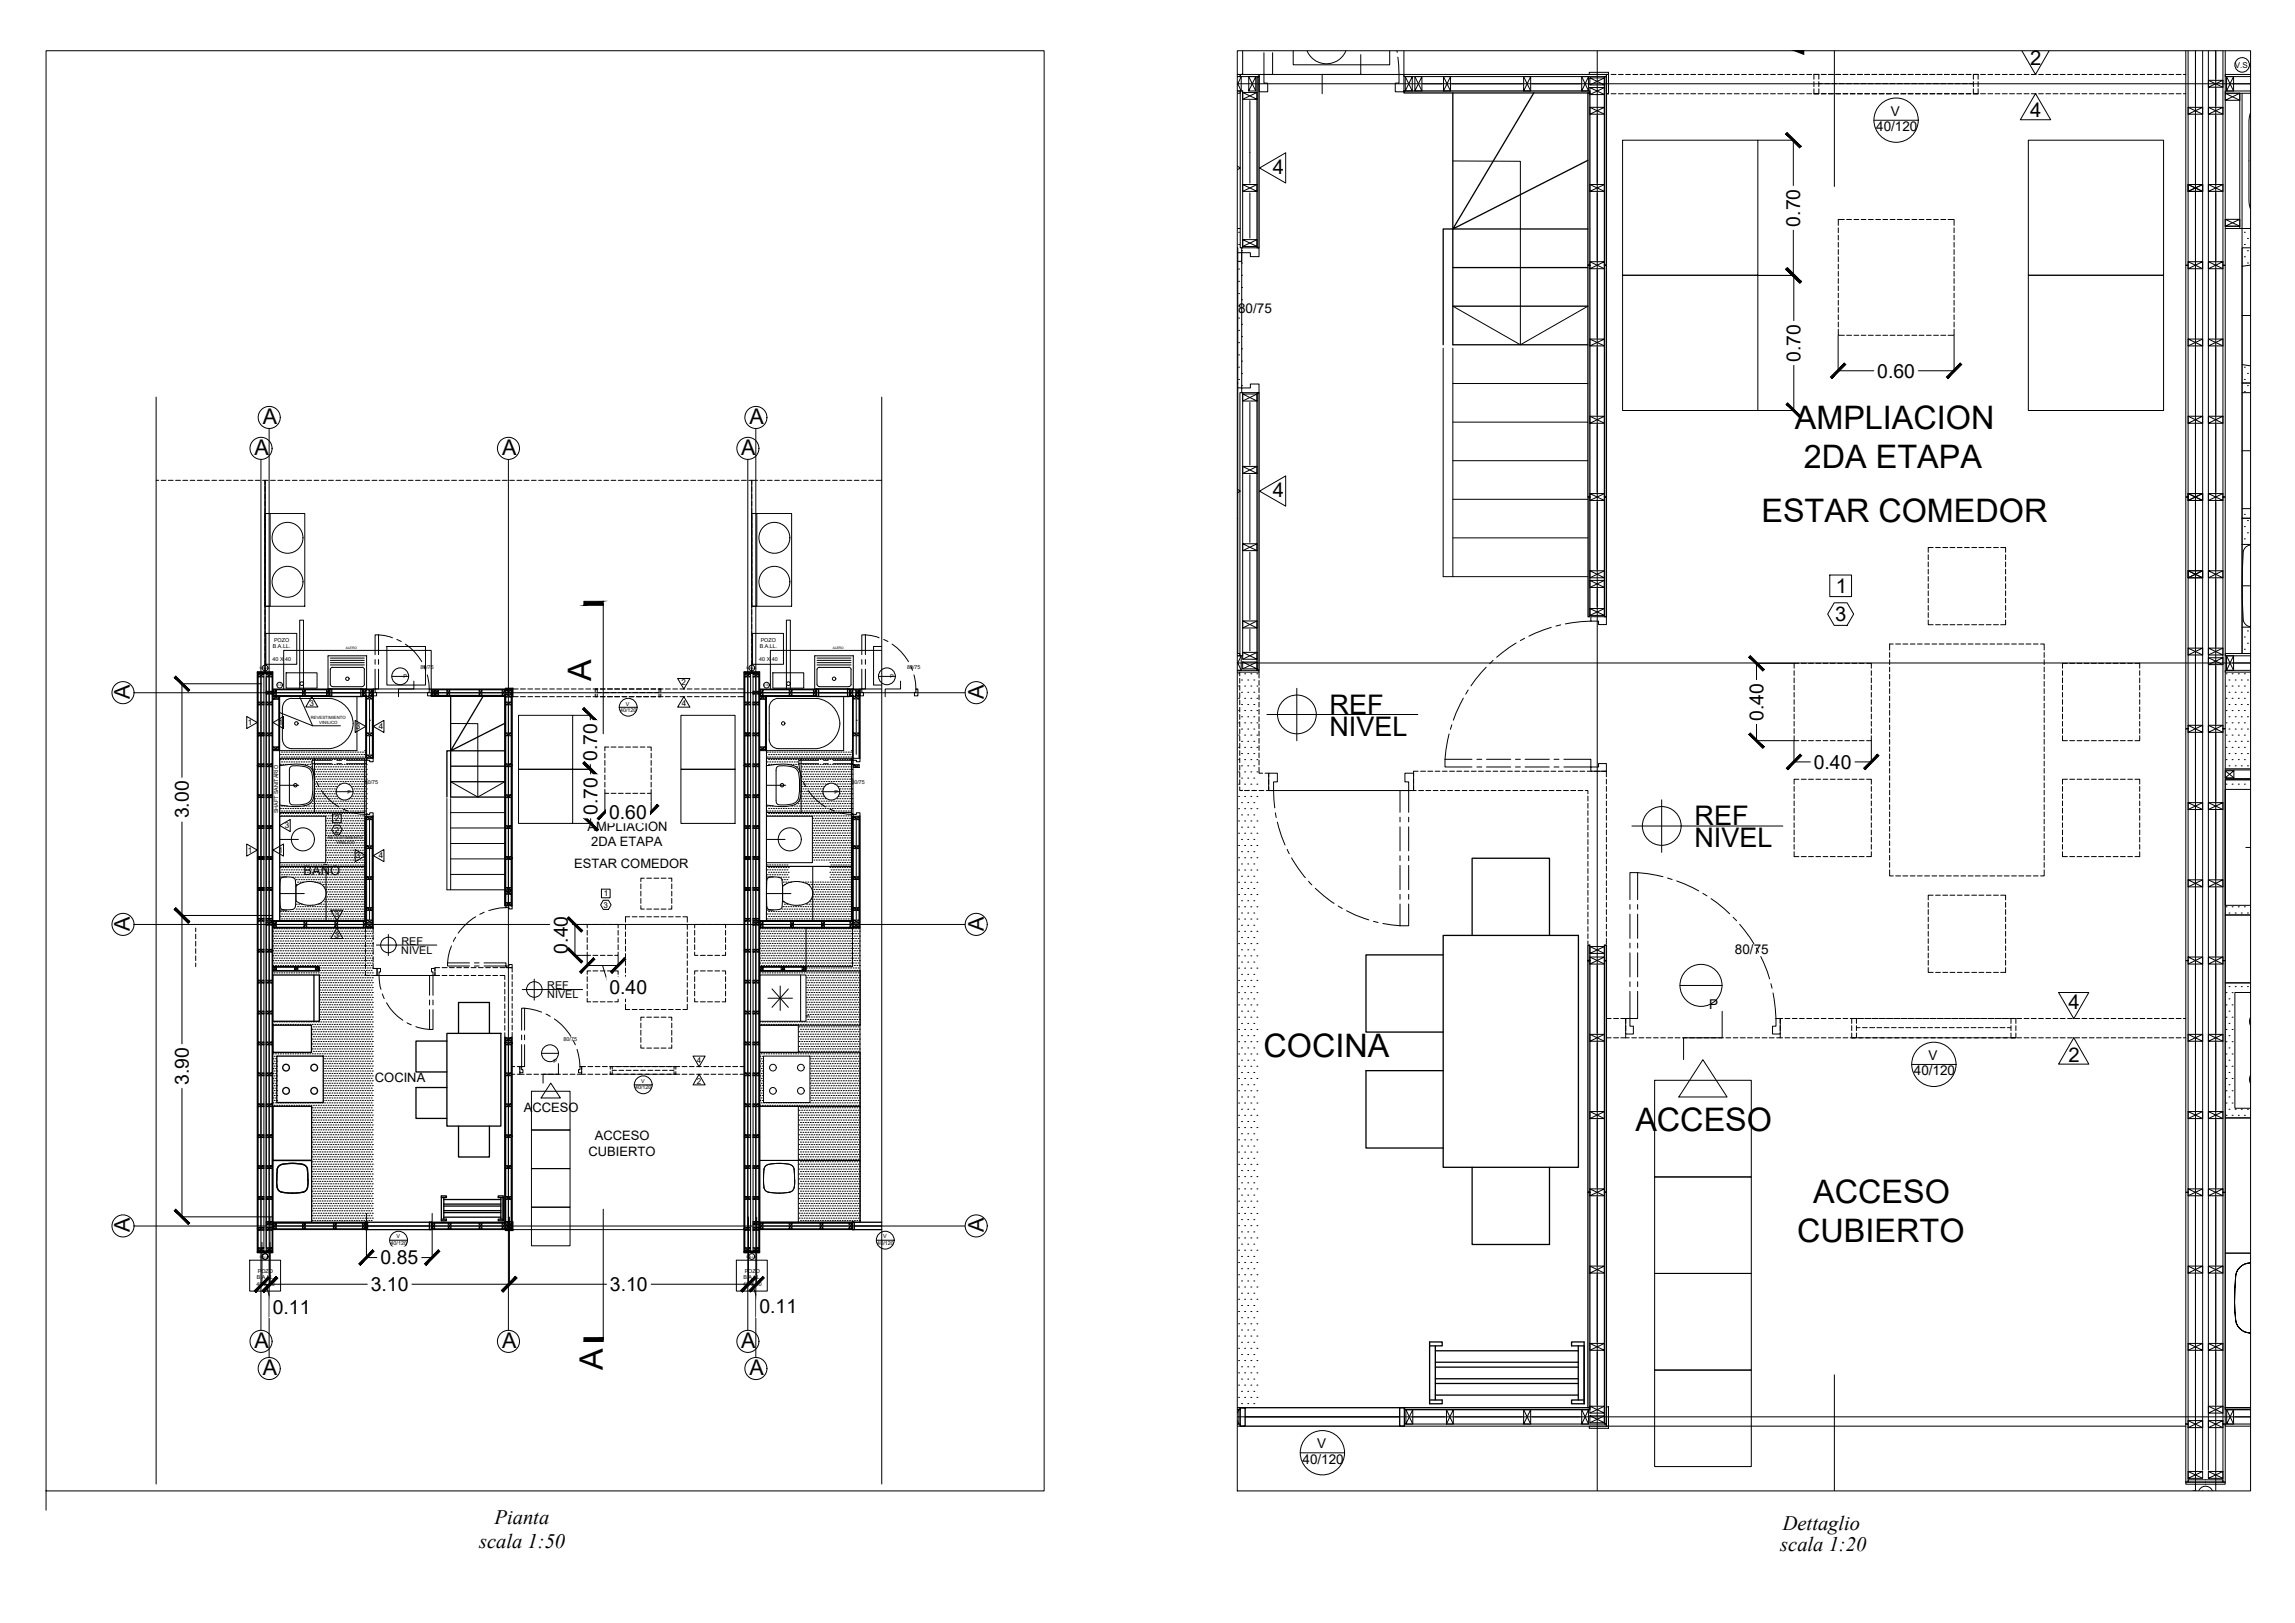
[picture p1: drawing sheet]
<svg xmlns="http://www.w3.org/2000/svg" width="594mm" height="420mm" viewBox="0 0 594 420" stroke-linecap="round" stroke-linejoin="round" font-family="sans-serif">
<defs><g id="words">
<text font-size="20.9" x="467" y="14.2" transform="rotate(-90 467 14.2)">A</text>
<g font-size="8.4">
<text x="464.6" y="111.1">AMPLIACION</text>
<text x="466.9" y="121.2">2DA ETAPA</text>
<text x="456" y="135.2">ESTAR COMEDOR</text>
<text x="153.1" y="176.3" transform="rotate(-90 153.1 176.3)">A</text>
<text x="327.1" y="273.5">COCINA</text>
<text x="423.3" y="292.8">ACCESO</text>
<text x="469.4" y="311.5">ACCESO</text>
<text x="465.2" y="321.6">CUBIERTO</text>
<text x="156.1" y="354.7" transform="rotate(-90 156.1 354.7)">A</text>
</g>
<g font-size="7">
<text x="344.2" y="184.8">REF</text>
<text x="344.1" y="190.5">NIVEL</text>
<text x="438.6" y="213.6">REF</text>
<text x="438.6" y="219.3">NIVEL</text>
</g>
<g font-size="5.6">
<text x="68" y="109.9">A</text>
<text x="194" y="109.9">A</text>
<text x="65.9" y="117.9">A</text>
<text x="129.9" y="117.9">A</text>
<text x="191.9" y="117.9">A</text>
<text x="33.6" y="181" transform="rotate(-90 33.6 181)">A</text>
<text x="254.7" y="181" transform="rotate(-90 254.7 181)">A</text>
<text x="33.6" y="241" transform="rotate(-90 33.6 241)">A</text>
<text x="254.7" y="241" transform="rotate(-90 254.7 241)">A</text>
<text x="33.6" y="319" transform="rotate(-90 33.6 319)">A</text>
<text x="254.7" y="319" transform="rotate(-90 254.7 319)">A</text>
<text x="65.9" y="349.1">A</text>
<text x="129.9" y="349.1">A</text>
<text x="191.9" y="349.1">A</text>
<text x="68" y="356.1">A</text>
<text x="194" y="356.1">A</text>
</g>
<g font-size="5.3">
<text x="128" y="394.6">Pianta</text>
<text x="461.5" y="396">Dettaglio</text>
<text x="124" y="400.7">scala 1:50</text>
<text x="460.8" y="401.5">scala 1:20</text>
</g>
<g font-size="5.2">
<text x="525.5" y="16.9">2</text>
<text x="525.6" y="30.4">4</text>
<text x="329.5" y="45.1">4</text>
<text x="329.5" y="128.7">4</text>
<text x="475.2" y="153.5">1</text>
<text x="475" y="160.8">3</text>
<text x="535.4" y="261.3">4</text>
<text x="535.4" y="274.8">2</text>
</g>
<g font-size="5">
<text x="466" y="58.6" transform="rotate(-90 466 58.6)">0.70</text>
<text x="466.1" y="93.7" transform="rotate(-90 466.1 93.7)">0.70</text>
<text x="485.9" y="97.8">0.60</text>
<text x="456.5" y="186.6" transform="rotate(-90 456.5 186.6)">0.40</text>
<text x="154.6" y="197" transform="rotate(-90 154.6 197)">0.70</text>
<text x="469.5" y="199">0.40</text>
<text x="48.9" y="211.9" transform="rotate(-90 48.9 211.9)">3.00</text>
<text x="154.7" y="211" transform="rotate(-90 154.7 211)">0.70</text>
<text x="157.7" y="212">0.60</text>
<text x="147" y="246.9" transform="rotate(-90 147 246.9)">0.40</text>
<text x="157.8" y="257.4">0.40</text>
<text x="48.9" y="280.9" transform="rotate(-90 48.9 280.9)">3.90</text>
<text x="98.5" y="327.3">0.85</text>
<text x="96" y="334.2">3.10</text>
<text x="157.9" y="334.2">3.10</text>
<text x="70.6" y="340.1">0.11</text>
<text x="196.6" y="340">0.11</text>
</g>
<g font-size="3.5">
<text x="489.5" y="30">V</text>
<text x="485.7" y="33.9">40/120</text>
<text x="320.5" y="81">80/75</text>
<text x="449.1" y="247.1">80/75</text>
<text x="442.5" y="261.3">P</text>
<text x="499.2" y="274.4">V</text>
<text x="495.4" y="278.4">40/120</text>
<text x="341" y="374.9">V</text>
<text x="337.2" y="378.9">40/120</text>
</g>
<g font-size="3.4">
<text x="152.1" y="215.1">AMPLIACION</text>
<text x="153" y="219.1">2DA ETAPA</text>
<text x="78.6" y="226.5">BAÑO</text>
<text x="148.6" y="224.7">ESTAR COMEDOR</text>
<text x="97.1" y="280">COCINA</text>
<text x="135.6" y="287.8">ACCESO</text>
<text x="152.3" y="299.3">CUBIERTO</text>
<text x="154" y="295.2">ACCESO</text>
</g>
<g font-size="2.8">
<text x="103.9" y="244.5">REF</text>
<text x="103.9" y="246.9">NIVEL</text>
<text x="141.7" y="256.1">REF</text>
<text x="141.7" y="258.4">NIVEL</text>
</g>
<g font-size="2.1">
<text x="578.5" y="17.6">V.S.</text>
<text x="176.4" y="177.4">2</text>
<text x="80.1" y="182.8">3</text>
<text x="176.5" y="182.8">4</text>
<text x="64.1" y="187.7">1</text>
<text x="72.1" y="187.7">1</text>
<text x="92.1" y="188.7">3</text>
<text x="98" y="188.7">4</text>
<text x="73.8" y="214.3">3</text>
<text x="86.7" y="215.6">2</text>
<text x="86.7" y="212.6">2</text>
<text x="64.1" y="220.7">1</text>
<text x="72.1" y="220.7">1</text>
<text x="92.1" y="222.1">3</text>
<text x="98" y="222.1">4</text>
<text x="156.3" y="232">1</text>
<text x="86.6" y="237.4">3</text>
<text x="156.2" y="235">3</text>
<text x="86.6" y="242.7">3</text>
<text x="180.4" y="275.2">4</text>
<text x="180.4" y="280.6">2</text>
<text x="567.5" y="387.4">B.A.LL.</text>
</g>
<g font-size="1.4">
<text x="70.6" y="167.7">B.A.LL.</text>
<text x="70.9" y="166.1">POZO</text>
<text x="196.7" y="167.7">B.A.LL.</text>
<text x="196.9" y="166.1">POZO</text>
<text x="70.6" y="171.1">40 X 40</text>
<text x="108.8" y="173.2">80/75</text>
<text x="196.5" y="171.1">40 X 40</text>
<text x="234.8" y="173.2">80/75</text>
<text x="104.4" y="175.6">P</text>
<text x="230.4" y="175.6">P</text>
<text x="160.5" y="184.2">40/120</text>
<text x="162" y="182.6">V</text>
<text x="94.4" y="203">80/75</text>
<text x="220.4" y="203">80/75</text>
<text x="90" y="205.5">P</text>
<text x="216" y="205.5">P</text>
<text x="72" y="210.6" transform="rotate(-90 72 210.6)">SHAFT SANITARIO</text>
<text x="145.9" y="269.5">80/75</text>
<text x="143.2" y="275.2">P</text>
<text x="164.4" y="282">40/120</text>
<text x="165.9" y="280.4">V</text>
<text x="101.1" y="322.2">40/120</text>
<text x="102.6" y="320.6">V</text>
<text x="227.1" y="322.2">40/120</text>
<text x="228.6" y="320.6">V</text>
<text x="66.7" y="329.5">POZO</text>
<text x="192.8" y="329.5">POZO</text>
<text x="66.4" y="332.8">40 X 40</text>
<text x="66.5" y="331.1">B.A.LL.</text>
<text x="192.4" y="332.8">40 X 40</text>
<text x="192.5" y="331.1">B.A.LL.</text>
</g>
<g font-size="1.1">
<text x="80.4" y="186.2">REVESTIMIENTO</text>
<text x="82.6" y="187.5">VINILICO</text>
<text x="84.8" y="217.2">REVESTIMIENTO</text>
<text x="87.1" y="218.5">VINILICO</text>
</g>
<g font-size=".8">
<text x="67.3" y="173.2">B.A.LL.</text>
<text x="89.6" y="168.1">ALERO</text>
<text x="193.2" y="173.2">B.A.LL.</text>
<text x="215.6" y="168.1">ALERO</text>
<text x="71.7" y="177.7">V.S.</text>
<text x="197.6" y="177.7">V.S.</text>
<text x="67.3" y="325.6">B.A.LL.</text>
<text x="193.2" y="325.6">B.A.LL.</text>
</g>
</g></defs>
<!-- layer: A-ELEV-MBE2 -->
<g fill="none" stroke="#000" stroke-width=".26">
<path d="M327.2 19.3h34.9M334.8 13.2v3.6h24.9v-3.6M570.2 13.2v367.4M571.7 13.2v367.4M580.4 59.2v110M68.6 124.3v49.6M194.6 124.3v49.6M68.3 175.4v147.5M68.8 164h8v8h-8zM68.9 175.4v147.5M97.1 178.4h14M100.1 167.4h10v9.9h-10z"/>
<path d="M194.3 175.4v147.5M194.8 164h8v8h-8zM194.9 175.4v147.5M223.1 178.4h5.1M228.2 167.4h-2.1v9.9h2.1M72.4 194.3v44M198.4 194.3v44M428.3 279.7h25v25h-25zM137.6 292.5h10v10h-10zM137.6 282.5h10v10h-10zM137.6 312.5h10v10h-10zM137.6 302.5h10v10h-10z"/>
<path d="M428.3 304.7h25v25h-25zM64.6 326.2h8v8h-8zM190.6 326.2h8v8h-8zM428.3 329.7h25v25h-25zM428.3 354.7h25v25h-25zM569.2 385.9a1.89 1.89 0 0 1 1.7-1.2 1.89 1.89 0 0 1 1.8 1.2"/>
<circle cx="580.4" cy="16.8" r="1.88"/>
<circle cx="68.6" cy="172.9" r=".74"/>
<circle cx="72.4" cy="177.4" r=".74"/>
<circle cx="194.6" cy="172.9" r=".74"/>
<circle cx="198.4" cy="177.4" r=".74"/>
<circle cx="68.6" cy="325.3" r=".74"/>
<circle cx="194.6" cy="325.3" r=".74"/>
</g>
<!-- layer: A-ELEV-MBE1 -->
<g fill="none" stroke="#000" stroke-width=".34">
<path d="M376.1 24.1v35.2h34.9M397 24.1l-20.9 35.2 34.9-17.8M376.1 69.3h34.9M376.1 79.3h34.9M373.6 89.3v-30h2.5v30h34.9M85.4 178.4h.5v1.9h-.5zM85.9 179.3h7.5M85.9 178.4h7.5M93.4 178.4h.5v1.9h-.5zM211.4 178.4h.5v1.9h-.5zM211.9 179.3h7.5M211.9 178.4h7.5"/>
<path d="M219.4 178.4h.5v1.9h-.5zM85.9 180.3h7.5M116.7 180.3v14.1h14M116.7 198.3h14M125 180.3l-8.3 14.1 14-7.1M211.9 180.3h7.5M115.7 206.3v-11.9h1v11.9h14M116.7 202.4h14M70.6 252.4h12.1v12h-12.1M81.3 252.4v12M373.6 247.2h-20v20h20M373.6 242.2h35v60h-35z"/>
<path d="M381.1 242.2v-20h20v20M70.6 265.4h10v7h-10zM71.7 273.4h12v12h-12zM115.7 269.5h-8v8h8M115.7 267.5h14v24h-14zM118.7 267.5v-8h8v8M373.6 277.2h-20v20h20M70.6 286.4h10.1v14h-10.1zM115.7 281.5h-8v8h8M118.7 291.5v8h8v-8M70.6 300.4h10.1v16M71.8 307.4v.3a2.08 2.08 0 0 0 2.3 1.1l2.1 .1 2.2-.3"/>
<path d="M78.4 301.5l.7 .3a3 3 0 0 1 .6 2.6v.5a5 5 0 0 1-.6 3.4l-.7 .3M78.4 301.4l-2.2-.2a8.4 8.4 0 0 0-3.9 .6 3 3 0 0 0-.6 2.6v3M94.6 316.4v1.9h.6v-1.9h-.6h17.1M94.6 318.3h17.1M95.2 317.4h16M111.2 316.4h.5v1.9h-.5zM114.2 310h1.4v-.4h-1.4v6.4h1.4v-.4h-1.4M114.9 310v5.6M114.9 310.5h14.8M114.9 311.7h14.8M114.9 312.2h14.8M114.9 313.4h14.8"/>
<path d="M114.9 313.9h14.8M114.9 315.1h14.8M129.7 310v5.6M130.2 310h-1.2v-.4h1.2v6.4h-1.2v-.4h1.2M220.7 316.4v1.9h.4v-1.9h-.4h7.5M220.7 318.3h7.5M221.1 317.4h7.1M381.1 302.2v20h20v-20M370.1 348.4h3.2v-1h-3.2v16h3.2v-1h-3.2M371.5 348.4v14M371.5 349.7h37M371.5 352.7h37"/>
<path d="M371.5 353.9h37M371.5 356.9h37M371.5 358.2h37M408.5 348.4v14M410.1 348.4h-3.3v-1h3.3v16h-3.3v-1h3.3M321 364.4v4.8h1.3v-4.8h-1.3h42.5M321 369.2h42.5M322.3 366.8h40M362.3 364.4h1.2v4.8h-1.2zM371.5 361.2h37"/>
<circle cx="74" cy="276.4" r=".87"/>
<circle cx="81.3" cy="276.4" r=".87"/>
<circle cx="74" cy="282.4" r=".87"/>
<circle cx="81.3" cy="282.4" r=".87"/>
</g>
<!-- layer: A-ANNO-SYMB -->
<g fill="none" stroke="#000" stroke-width=".26">
<path d="M352.2 14.2v5.1h-9.9v5M413.5 13.2v372.7M474.8 13.2v35.1M568.3 13.2v372.7M573.6 13.2v372.7M320.3 21.7h262.2M580.4 24.2v35h2.1M582.5 29.3l-.3 2.1v20.6l.3 2M320.4 59.2h.6M320.3 64.1v105.1M582.5 64.1h-2.1v4.8M580.4 94.4v4.8h2.1h-2.1v2.5"/>
<path d="M67.5 118.9v225.5M69.7 111v240.4M131.6 118.9v225.5M193.6 118.9v225.5M195.7 111v240.4M40.4 124.3h.7M41.7 124.3h1.3M43.6 124.3h1.2M45.5 124.3h1.2M47.3 124.3h1.3M49.2 124.3h1.2M51.1 124.3h1.3"/>
<path d="M52.9 124.3h1.3M54.8 124.3h1.3M56.7 124.3h1.3M58.6 124.3h1.2M60.5 124.3h1.2M62.3 124.3h1.3M64.2 124.3h1.3M66.1 124.3h1.2M68 124.3h1.4M68.6 132.9h1.3v24h-1.3zM68.6 124.3v1.1M68.6 126v1.2"/>
<path d="M68.6 127.9v1.2M68.6 129.7v1.3M68.6 131.6v1.3M68.6 133.5v1.3M68.6 135.4v1.2M68.6 137.3v1.2M68.6 139.1v1.2M70 124.3h1.3M71.9 124.3h1.3M73.8 124.3h1.2M75.7 124.3h1.2M77.5 124.3h1.3"/>
<path d="M79.4 124.3h1.3M81.3 124.3h1.2M83.2 124.3h1.2M85 124.3h1.3M86.9 124.3h1.3M88.8 124.3h1.2M90.7 124.3h1.2M92.5 124.3h1.3M94.4 124.3h1.3M96.3 124.3h1.3M98.2 124.3h1.2M100.1 124.3h1.2"/>
<path d="M101.9 124.3h1.3M103.8 124.3h1.3M105.7 124.3h1.2M107.6 124.3h1.2M109.4 124.3h1.3M111.3 124.3h1.3M113.2 124.3h1.2M115 124.3h1.3M116.9 124.3h1.3M118.8 124.3h1.2M120.7 124.3h1.2M122.5 124.3h1.3"/>
<path d="M124.4 124.3h1.3M126.3 124.3h1.2M128.2 124.3h1.2M130 124.3h1.3M131.9 124.3h1.3M133.8 124.3h1.3M135.7 124.3h1.2M137.6 124.3h1.2M139.4 124.3h1.3M141.3 124.3h1.3M143.2 124.3h1.2M145.1 124.3h1.2"/>
<path d="M146.9 124.3h1.3M148.8 124.3h1.3M150.7 124.3h1.2M152.6 124.3h1.2M154.4 124.3h1.3M156.3 124.3h1.3M158.2 124.3h1.2M160 124.3h1.3M161.9 124.3h1.3M163.8 124.3h1.2M165.7 124.3h1.2M167.5 124.3h1.3"/>
<path d="M169.4 124.3h1.3M171.3 124.3h1.2M173.2 124.3h1.2M175.1 124.3h1.2M176.9 124.3h1.3M178.8 124.3h1.3M180.7 124.3h1.2M182.6 124.3h1.2M184.4 124.3h1.3M186.3 124.3h1.3M188.2 124.3h1.2M190.1 124.3h1.2"/>
<path d="M191.9 124.3h1.3M193.8 124.3h2.3M194.6 132.9h1.3v24h-1.3zM194.6 124.3v1.1M194.6 126v1.2M194.6 127.9v1.2M194.6 129.7v1.3M194.6 131.6v1.3M194.6 133.5v1.3M194.6 135.4v1.2M194.6 137.3v1.2M194.6 139.1v1.2"/>
<path d="M196.8 124.3h1.2M198.6 124.3h1.3M200.5 124.3h1.2M202.4 124.3h1.2M204.2 124.3h1.3M206.1 124.3h1.3M208 124.3h1.2M209.9 124.3h1.2M211.7 124.3h1.3M213.6 124.3h1.3M215.5 124.3h1.2M217.4 124.3h1.2"/>
<path d="M219.2 124.3h1.3M221.1 124.3h1.3M223 124.3h1.3M224.9 124.3h1.2M226.8 124.3h1.4M580.4 131.7v2.5h2.1h-2.1v35h2.1M68.6 141v1.3M68.6 142.8v1.3M68.6 144.8v1.2M68.6 146.6v1.3M68.6 148.5v1.2M68.6 150.4v1.2"/>
<path d="M68.6 152.2v1.3M68.6 154.1v1.3M68.6 156v1.2M68.6 157.9v1.2M68.6 159.7v1.3M156.2 156.2v33.8M194.6 141v1.3M194.6 142.8v1.3M194.6 144.8v1.2M194.6 146.6v1.3M194.6 148.5v1.2M194.6 150.4v1.2"/>
<path d="M194.6 152.2v1.3M194.6 154.1v1.3M194.6 156v1.2M194.6 157.9v1.2M194.6 159.7v1.3M580.4 140.9h2.1M34.7 179.3h215.1M68.6 161.6v1.3M68.6 163.5v1.2M68.6 165.4v1.2M68.6 167.2v1.3M68.6 169.1v1.3"/>
<path d="M68.6 171v1.2M68.6 172.9v1M74.1 174.2h8v4h-8zM107.1 176.3v2.1h-3.9v2M194.6 161.6v1.3M194.6 163.5v1.2M194.6 165.4v1.2M194.6 167.2v1.3M194.6 169.1v1.3M194.6 171v1.2M194.6 172.9v1M200.1 174.2h8v4h-8z"/>
<path d="M233.1 176.3v2.1h-4v2M320.3 171.6h262.2M335.7 178.2v13.6M580.4 162.4h2.1M72.4 184.5l8.5 3.4h7.2M72.4 180.3v14h20v-14M72.4 198.2v-1.9h22v14h-22v-1.9M75.5 180.8h10.1a6.5 6.5 0 0 1 5.8 6.5 6.5 6.5 0 0 1-5.9 6.5h-10a2.39 2.39 0 0 1-2.4-2.4v-8.2M75.5 180.8a2.39 2.39 0 0 0-2.4 2.4M77.5 180.3l3.4 7.6M81.4 196.3v14M94.4 194.3h.2"/>
<path d="M198.4 198.2v-1.9h22v14h-22v-1.9M198.4 180.3v14h20v-14M201.5 180.8h10.1a6.5 6.5 0 0 1 5.8 6.5 6.5 6.5 0 0 1-5.9 6.5h-10a2.39 2.39 0 0 1-2.4-2.4v-8.2M201.5 180.8a2.39 2.39 0 0 0-2.4 2.4M207.4 196.3v14M220.4 194.3h.3M327.9 185h39.1M72.4 211.3v-1h22v14h-22v-1M198.4 211.3v-1h22v14h-22v-1M422.4 213.8h39.1M430.1 207.1v13.6M582.5 201.9h-6.5v35h6.5"/>
<path d="M34.7 239.3h215.1M72.4 227h1.8M72.4 224.3h22v14h-22zM72.4 235.6h1.8M84.4 224.3v14M198.4 224.3h22v14h-22zM198.4 227h1.8M198.4 235.6h1.8M210.4 224.3v14M97.4 244.7h15.7M100.5 241.9v5.5M135.2 256.2h15.6"/>
<path d="M138.3 253.5v5.4M196.7 251.4h26v14h-26zM208.6 240.3h12.1v9.9h-12.1v-9.9M582.5 254.4h-6.5v35h6.5M144.6 275.4v2.7h-4v2.3M196.7 272.4h26v14h-26zM445.8 261.8v6.9h-10v5.6M206.7 286.4h16v14h-16h16v16h-16M34.7 317.4h215.1M156.2 313v33.8M474.8 355.9v30M320.3 366.8h262.2"/>
<circle cx="67.6" cy="116.1" r="2.86"/>
<circle cx="69.7" cy="108.1" r="2.86"/>
<circle cx="131.6" cy="116.1" r="2.86"/>
<circle cx="193.6" cy="116.1" r="2.86"/>
<circle cx="195.7" cy="108.1" r="2.86"/>
<circle cx="31.8" cy="179.3" r="2.86"/>
<circle cx="78.1" cy="177" r=".49"/>
<circle cx="204.1" cy="177" r=".49"/>
<circle cx="252.7" cy="179.3" r="2.86"/>
<circle cx="76.7" cy="187.3" r=".44"/>
<circle cx="202.7" cy="187.3" r=".44"/>
<circle cx="335.7" cy="184.9" r="5"/>
<circle cx="430.2" cy="213.8" r="5"/>
<circle cx="31.8" cy="239.3" r="2.86"/>
<circle cx="252.7" cy="239.3" r="2.86"/>
<circle cx="100.5" cy="244.6" r="2.01"/>
<circle cx="138.3" cy="256.2" r="2.01"/>
<circle cx="31.8" cy="317.4" r="2.86"/>
<circle cx="252.7" cy="317.4" r="2.86"/>
<circle cx="67.6" cy="347.3" r="2.86"/>
<circle cx="69.7" cy="354.3" r="2.86"/>
<circle cx="131.6" cy="347.3" r="2.86"/>
<circle cx="193.6" cy="347.3" r="2.86"/>
<circle cx="195.7" cy="354.3" r="2.86"/>
</g>
<!-- layer: A-ELEV-IDEN -->
<g fill="none" stroke="#000" stroke-width=".26">
<path d="M363.4 13.2v6.1M376.1 41.7l17.5 .1v47.5M376.1 79.3l17.5 10 17.4-10M373.6 90.1v59.2h37.4M376.1 90.1v59.2M376.1 99.3h34.9M40.4 102.8v281.4M228.2 102.8v281.4M376.1 109.3h34.9M376.1 119.3h34.9M376.1 129.3h34.9M376.1 139.2h34.9"/>
<path d="M73.4 178.4v-10h38.2v10M77.6 178.4v-17.9h1v17.9M203.6 178.4v-17.9h1v17.9M228.2 168.4h-28.8v10M116.7 187.3h7v19M115.7 206.7v23.6h15M116.7 202.4l7 3.9 7-3.9M116.7 206.7v23.6M116.7 210.4h14M116.7 214.3h14M116.7 218.4h14M116.7 222.3h14"/>
<path d="M116.7 226.4h14M222.6 240.3v76.1M132.8 318.3h59.8M416.4 369.2h149.4"/>
</g>
<!-- layer: A-ANNO-TEXT -->
<g fill="none" stroke="#000" stroke-width=".26">
<path d="M523.4 13.2l3.5 6.1 3.5-6.1M526.9 24.2l3.9 6.8h-7.8zM320.3 43l.8 .5-.8 .4M326 43.5l6.8-3.9v7.8zM320.3 126.7l.8 .4-.8 .5M326 127.1l6.8-3.9v7.8zM473.7 148.9h5.6v5.5h-5.6zM474.8 156.1h3.3l1.7 2.9-1.7 2.9h-3.3l-1.7-2.9zM175.4 175.7h3.2l-1.6 2.7zM63.9 185.5l2.7 1.5-2.7 1.6zM70.7 187l2.7-1.5v3.1zM80.7 180.3l1.6 2.7h-3.2z"/>
<path d="M91.9 186.5l2.8 1.6-2.8 1.5zM96.6 188.1l2.8-1.6v3.1zM177 180.4l1.6 2.7h-3.2zM63.9 218.5l2.7 1.6-2.7 1.5zM72.4 213.7l2.7-1.6v3.2zM86.1 210.7h2.2v2.3h-2.2zM86.6 213.6h1.3l.7 1.2-.7 1.2h-1.3l-.7-1.2zM91.9 219.9l2.8 1.6-2.8 1.6zM70.7 220.1l2.7-1.6v3.1zM85.6 235.6h3.2l-1.6 2.8zM96.6 221.5l2.8-1.6v3.2zM155.7 230.2h2.2v2.2h-2.2z"/>
<path d="M156.2 233.1h1.3l.7 1.1-.7 1.2h-1.3l-.7-1.2zM87.2 240.3l1.6 2.7h-3.2zM532.9 256.9h7.8l-3.9 6.8zM179.4 273.4h3.1l-1.5 2.8zM181 278.1l1.5 2.8h-3.1zM440.8 274.3l6.3 9.7h-12.5zM536.8 268.7l3.9 6.8h-7.8zM142.6 280.4l2.5 3.8h-5z"/>
</g>
<!-- layer: A-FLOR-PATT -->
<g fill="none" stroke="#000" stroke-width=".26">
<path d="M323.5 39.5h.1M320.6 60.1h.1M320.6 63.3h.1M320.6 69.7h.1M320.6 72.8h.1M320.6 76h.1M320.6 79.2h.1M321.4 64.9h.1M321.4 68.1h.1M321.4 71.3h.1M321.4 74.4h.1M321.4 77.6h.1"/>
<path d="M321.4 65.4v35M581 60.1h.1M581 63.3h.1M581 66.5h.1M581.8 61.7h.1M581.8 64.9h.1M581.8 68.1h.1M320.6 82.4h.1M320.6 85.5h.1M320.6 88.7h.1M320.6 91.9h.1M320.6 95.1h.1"/>
<path d="M320.6 98.2h.1M321.4 80.8h.1M321.4 84h.1M321.4 87.1h.1M321.4 90.3h.1M321.4 93.5h.1M321.4 96.7h.1M321.4 99.8h.1M581 95.1h.1M581 98.2h.1M581.8 96.7h.1M581.8 99.8h.1"/>
<path d="M581 101.4h.1M68.6 132.9h10.3v24h-10.3zM194.6 132.9h10.3v24h-10.3zM581 133.2h.1M581 136.3h.1M581 139.5h.1M581.8 134.8h.1M581.8 137.9h.1M320.6 174.4h.1M320.6 177.6h.1M321.4 176h.1M321.4 179.2h.1"/>
<path d="M322.2 174.4h.1M322.2 177.6h.1M323 176h.1M323 179.2h.1M323.8 174.4h.1M323.8 177.6h.1M324.6 176h.1M324.6 179.2h.1M325.4 174.4h.1M325.4 177.6h.1M576.2 174.4h.1M576.2 177.6h.1"/>
<path d="M577 176h.1M577 179.2h.1M577.8 174.4h.1M577.8 177.6h.1M578.6 176h.1M578.6 179.2h.1M579.4 174.4h.1M579.4 177.6h.1M580.2 176h.1M580.2 179.2h.1M581 174.4h.1M581 177.6h.1"/>
<path d="M581 164.9h.1M581 168.1h.1M581.8 176h.1M581.8 179.2h.1M581.8 163.3h.1M581.8 166.5h.1M72.6 195.3h.1M72.6 196.6h.1M72.6 197.9h.1M72.9 194.7h.1M72.9 196h.1M72.9 197.2h.1"/>
<path d="M73.2 195.3h.1M73.2 196.6h.1M73.2 197.9h.1M73.5 194.7h.1M73.5 196h.1M73.5 197.2h.1M73.9 195.3h.1M73.9 196.6h.1M73.9 197.9h.1M74.2 194.7h.1M74.2 196h.1M74.2 197.2h.1"/>
<path d="M74.5 195.3h.1M74.5 196.6h.1M74.5 197.9h.1M74.8 194.7h.1M74.8 196h.1M74.8 197.2h.1M75.1 195.3h.1M75.1 196.6h.1M75.1 197.9h.1M75.4 194.7h.1M75.4 196h.1M75.4 197.2h.1"/>
<path d="M75.8 195.3h.1M75.8 196.6h.1M76.1 194.7h.1M76.1 196h.1M76.1 197.2h.1M76.4 195.3h.1M76.4 196.6h.1M76.7 194.7h.1M76.7 196h.1M76.7 197.2h.1M77 195.3h.1M77 196.6h.1"/>
<path d="M77.3 194.7h.1M77.3 196h.1M77.3 197.2h.1M77.7 195.3h.1M77.7 196.6h.1M78 194.7h.1M78 196h.1M78 197.2h.1M78.3 195.3h.1M78.3 196.6h.1M78.3 197.9h.1M78.6 194.7h.1"/>
<path d="M78.6 196h.1M78.6 197.2h.1M78.9 195.3h.1M78.9 196.6h.1M78.9 197.9h.1M79.2 194.7h.1M79.2 196h.1M79.2 197.2h.1M79.6 195.3h.1M79.6 196.6h.1M79.6 197.9h.1M79.9 194.7h.1"/>
<path d="M79.9 196h.1M79.9 197.2h.1M80.2 195.3h.1M80.2 196.6h.1M80.2 197.9h.1M80.5 194.7h.1M80.5 196h.1M80.5 197.2h.1M80.5 198.5h.1M80.8 195.3h.1M80.8 196.6h.1M80.8 199.2h.1"/>
<path d="M81.1 194.7h.1M81.1 196h.1M81.5 195.3h.1M81.5 196.6h.1M81.5 197.9h.1M81.5 199.2h.1M81.8 194.7h.1M81.8 196h.1M81.8 198.5h.1M81.8 199.8h.1M82.1 195.3h.1M82.1 196.6h.1"/>
<path d="M82.1 197.9h.1M82.1 199.2h.1M82.4 194.7h.1M82.4 196h.1M82.4 198.5h.1M82.4 199.8h.1M82.7 195.3h.1M82.7 196.6h.1M82.7 197.9h.1M82.7 199.2h.1M83 194.7h.1M83 196h.1"/>
<path d="M83 198.5h.1M83 199.8h.1M83.4 195.3h.1M83.4 196.6h.1M83.4 197.9h.1M83.4 199.2h.1M83.7 194.7h.1M83.7 196h.1M83.7 198.5h.1M83.7 199.8h.1M84 195.3h.1M84 196.6h.1"/>
<path d="M84 197.9h.1M84 199.2h.1M84.3 194.7h.1M84.3 196h.1M84.3 198.5h.1M84.3 199.8h.1M84.7 195.3h.1M84.7 196.6h.1M84.7 197.9h.1M84.7 199.2h.1M84.9 194.7h.1M84.9 196h.1"/>
<path d="M84.9 198.5h.1M84.9 199.8h.1M85.3 195.3h.1M85.3 196.6h.1M85.3 197.9h.1M85.3 199.2h.1M85.6 194.7h.1M85.6 196h.1M85.6 198.5h.1M85.6 199.8h.1M85.9 195.3h.1M85.9 196.6h.1"/>
<path d="M85.9 197.9h.1M85.9 199.2h.1M86.2 194.7h.1M86.2 196h.1M86.2 198.5h.1M86.2 199.8h.1M86.6 195.3h.1M86.6 196.6h.1M86.6 197.9h.1M86.6 199.2h.1M86.9 194.7h.1M86.9 196h.1"/>
<path d="M86.9 198.5h.1M86.9 199.8h.1M87.2 195.3h.1M87.2 196.6h.1M87.2 197.9h.1M87.2 199.2h.1M87.5 194.7h.1M87.5 196h.1M87.5 198.5h.1M87.5 199.8h.1M87.8 195.3h.1M87.8 196.6h.1"/>
<path d="M87.8 197.9h.1M87.8 199.2h.1M88.1 194.7h.1M88.1 196h.1M88.1 198.5h.1M88.1 199.8h.1M88.5 195.3h.1M88.5 196.6h.1M88.5 197.9h.1M88.5 199.2h.1M88.8 194.7h.1M88.8 196h.1"/>
<path d="M88.8 198.5h.1M88.8 199.8h.1M89.1 195.3h.1M89.1 196.6h.1M89.1 197.9h.1M89.1 199.2h.1M89.4 194.7h.1M89.4 196h.1M89.4 198.5h.1M89.4 199.8h.1M89.7 195.3h.1M89.7 196.6h.1"/>
<path d="M89.7 197.9h.1M89.7 199.2h.1M90 194.7h.1M90 196h.1M90 198.5h.1M90 199.8h.1M90.4 195.3h.1M90.4 196.6h.1M90.4 197.9h.1M90.4 199.2h.1M90.7 194.7h.1M90.7 196h.1"/>
<path d="M90.7 198.5h.1M90.7 199.8h.1M91 195.3h.1M91 196.6h.1M91 197.9h.1M91 199.2h.1M91.3 194.7h.1M91.3 196h.1M91.3 198.5h.1M91.3 199.8h.1M91.6 195.3h.1M91.6 196.6h.1"/>
<path d="M91.6 197.9h.1M91.6 199.2h.1M91.9 194.7h.1M91.9 196h.1M91.9 198.5h.1M91.9 199.8h.1M92.3 195.3h.1M92.3 196.6h.1M92.3 197.9h.1M92.3 199.2h.1M92.6 194.7h.1M92.6 196h.1"/>
<path d="M92.6 198.5h.1M92.6 199.8h.1M92.9 195.3h.1M92.9 196.6h.1M92.9 197.9h.1M92.9 199.2h.1M93.2 194.7h.1M93.2 196h.1M93.2 198.5h.1M93.2 199.8h.1M93.5 195.3h.1M93.5 196.6h.1"/>
<path d="M93.5 197.9h.1M93.5 199.2h.1M93.8 194.7h.1M93.8 196h.1M93.8 198.5h.1M93.8 199.8h.1M94.2 195.3h.1M94.2 196.6h.1M94.2 197.9h.1M94.2 199.2h.1M94.5 194.7h.1M94.5 196h.1"/>
<path d="M94.5 198.5h.1M94.5 199.8h.1M94.8 196.6h.1M94.8 197.9h.1M94.8 199.2h.1M94.8 196.8v14M95.7 186.5h.1M198.6 194.7h.1M198.6 196h.1M198.6 197.2h.1M199 195.3h.1M199 196.6h.1"/>
<path d="M199 197.9h.1M199.2 194.7h.1M199.2 196h.1M199.2 197.2h.1M199.6 195.3h.1M199.6 196.6h.1M199.6 197.9h.1M199.9 194.7h.1M199.9 196h.1M199.9 197.2h.1M200.2 195.3h.1M200.2 196.6h.1"/>
<path d="M200.2 197.9h.1M200.5 194.7h.1M200.5 196h.1M200.5 197.2h.1M200.9 195.3h.1M200.9 196.6h.1M200.9 197.9h.1M201.2 194.7h.1M201.2 196h.1M201.2 197.2h.1M201.5 195.3h.1M201.5 196.6h.1"/>
<path d="M201.8 194.7h.1M201.8 196h.1M201.8 197.2h.1M202.1 195.3h.1M202.1 196.6h.1M202.4 194.7h.1M202.4 196h.1M202.4 197.2h.1M202.8 195.3h.1M202.8 196.6h.1M203.1 194.7h.1M203.1 196h.1"/>
<path d="M203.1 197.2h.1M203.4 195.3h.1M203.4 196.6h.1M203.7 194.7h.1M203.7 196h.1M203.7 197.2h.1M204 195.3h.1M204 196.6h.1M204 197.9h.1M204.3 194.7h.1M204.3 196h.1M204.3 197.2h.1"/>
<path d="M204.7 195.3h.1M204.7 196.6h.1M204.7 197.9h.1M205 194.7h.1M205 196h.1M205 197.2h.1M205.3 195.3h.1M205.3 196.6h.1M205.3 197.9h.1M205.6 194.7h.1M205.6 196h.1M205.6 197.2h.1"/>
<path d="M205.9 195.3h.1M205.9 196.6h.1M205.9 197.9h.1M206.2 194.7h.1M206.2 196h.1M206.2 197.2h.1M206.2 198.5h.1M206.6 195.3h.1M206.6 196.6h.1M206.6 197.9h.1M206.9 194.7h.1M206.9 196h.1"/>
<path d="M207.2 195.3h.1M207.2 196.6h.1M207.5 194.7h.1M207.5 196h.1M207.5 198.5h.1M207.5 199.8h.1M207.8 195.3h.1M207.8 196.6h.1M207.8 197.9h.1M207.8 199.2h.1M208.1 194.7h.1M208.1 196h.1"/>
<path d="M208.1 198.5h.1M208.1 199.8h.1M208.5 195.3h.1M208.5 196.6h.1M208.5 197.9h.1M208.5 199.2h.1M208.8 194.7h.1M208.8 196h.1M208.8 198.5h.1M208.8 199.8h.1M209.1 195.3h.1M209.1 196.6h.1"/>
<path d="M209.1 197.9h.1M209.1 199.2h.1M209.4 194.7h.1M209.4 196h.1M209.4 198.5h.1M209.4 199.8h.1M209.7 195.3h.1M209.7 196.6h.1M209.7 197.9h.1M209.7 199.2h.1M210 194.7h.1M210 196h.1"/>
<path d="M210 198.5h.1M210 199.8h.1M210.4 195.3h.1M210.4 196.6h.1M210.4 197.9h.1M210.4 199.2h.1M210.7 194.7h.1M210.7 196h.1M210.7 198.5h.1M210.7 199.8h.1M211 195.3h.1M211 196.6h.1"/>
<path d="M211 197.9h.1M211 199.2h.1M211.3 194.7h.1M211.3 196h.1M211.3 198.5h.1M211.3 199.8h.1M211.7 195.3h.1M211.7 196.6h.1M211.7 197.9h.1M211.7 199.2h.1M211.9 194.7h.1M211.9 196h.1"/>
<path d="M211.9 198.5h.1M211.9 199.8h.1M212.3 195.3h.1M212.3 196.6h.1M212.3 197.9h.1M212.3 199.2h.1M212.6 194.7h.1M212.6 196h.1M212.6 198.5h.1M212.6 199.8h.1M212.9 195.3h.1M212.9 196.6h.1"/>
<path d="M212.9 197.9h.1M212.9 199.2h.1M213.2 194.7h.1M213.2 196h.1M213.2 198.5h.1M213.2 199.8h.1M213.6 195.3h.1M213.6 196.6h.1M213.6 197.9h.1M213.6 199.2h.1M213.9 194.7h.1M213.9 196h.1"/>
<path d="M213.9 198.5h.1M213.9 199.8h.1M214.2 195.3h.1M214.2 196.6h.1M214.2 197.9h.1M214.2 199.2h.1M214.5 194.7h.1M214.5 196h.1M214.5 198.5h.1M214.5 199.8h.1M214.8 195.3h.1M214.8 196.6h.1"/>
<path d="M214.8 197.9h.1M214.8 199.2h.1M215.1 194.7h.1M215.1 196h.1M215.1 198.5h.1M215.1 199.8h.1M215.5 195.3h.1M215.5 196.6h.1M215.5 197.9h.1M215.5 199.2h.1M215.8 194.7h.1M215.8 196h.1"/>
<path d="M215.8 198.5h.1M215.8 199.8h.1M216.1 195.3h.1M216.1 196.6h.1M216.1 197.9h.1M216.1 199.2h.1M216.4 194.7h.1M216.4 196h.1M216.4 198.5h.1M216.4 199.8h.1M216.7 195.3h.1M216.7 196.6h.1"/>
<path d="M216.7 197.9h.1M216.7 199.2h.1M217 194.7h.1M217 196h.1M217 198.5h.1M217 199.8h.1M217.4 195.3h.1M217.4 196.6h.1M217.4 197.9h.1M217.4 199.2h.1M217.7 194.7h.1M217.7 196h.1"/>
<path d="M217.7 198.5h.1M217.7 199.8h.1M218 195.3h.1M218 196.6h.1M218 197.9h.1M218 199.2h.1M218.3 194.7h.1M218.3 196h.1M218.3 198.5h.1M218.3 199.8h.1M218.6 195.3h.1M218.6 196.6h.1"/>
<path d="M218.6 197.9h.1M218.6 199.2h.1M218.9 194.7h.1M218.9 196h.1M218.9 198.5h.1M218.9 199.8h.1M219.3 195.3h.1M219.3 196.6h.1M219.3 197.9h.1M219.3 199.2h.1M219.6 194.7h.1M219.6 196h.1"/>
<path d="M219.6 198.5h.1M219.6 199.8h.1M219.9 195.3h.1M219.9 196.6h.1M219.9 197.9h.1M219.9 199.2h.1M220.2 194.7h.1M220.2 196h.1M220.2 198.5h.1M220.2 199.8h.1M220.5 195.3h.1M220.5 196.6h.1"/>
<path d="M220.5 197.9h.1M220.5 199.2h.1M220.8 196.8v14M221.6 186.5h.1M320.6 180.8h.1M320.6 184h.1M320.6 187.1h.1M320.6 190.3h.1M320.6 193.5h.1M320.6 196.7h.1M320.6 199.8h.1M321.4 182.4h.1"/>
<path d="M321.4 185.6h.1M321.4 188.7h.1M321.4 191.9h.1M321.4 195.1h.1M321.4 198.3h.1M322.2 180.8h.1M322.2 184h.1M322.2 187.1h.1M322.2 190.3h.1M322.2 193.5h.1M322.2 196.7h.1M322.2 199.8h.1"/>
<path d="M323 182.4h.1M323 185.6h.1M323 188.7h.1M323 191.9h.1M323 195.1h.1M323 198.3h.1M323.8 180.8h.1M323.8 184h.1M323.8 187.1h.1M323.8 190.3h.1M323.8 193.5h.1M323.8 196.7h.1"/>
<path d="M323.8 199.8h.1M324.6 182.4h.1M324.6 185.6h.1M324.6 188.7h.1M324.6 191.9h.1M324.6 195.1h.1M324.6 198.3h.1M325.4 180.8h.1M325.4 184h.1M325.4 187.1h.1M325.4 190.3h.1M325.4 193.5h.1"/>
<path d="M325.4 196.7h.1M325.4 199.8h.1M576.2 180.8h.1M576.2 184h.1M576.2 187.1h.1M576.2 190.3h.1M576.2 193.5h.1M576.2 196.7h.1M577 182.4h.1M577 185.6h.1M577 188.7h.1M577 191.9h.1"/>
<path d="M577 195.1h.1M577 198.3h.1M577.8 180.8h.1M577.8 184h.1M577.8 187.1h.1M577.8 190.3h.1M577.8 193.5h.1M577.8 196.7h.1M578.6 182.4h.1M578.6 185.6h.1M578.6 188.7h.1M578.6 191.9h.1"/>
<path d="M578.6 195.1h.1M578.6 198.3h.1M579.4 180.8h.1M579.4 184h.1M579.4 187.1h.1M579.4 190.3h.1M579.4 193.5h.1M579.4 196.7h.1M580.2 182.4h.1M580.2 185.6h.1M580.2 188.7h.1M580.2 191.9h.1"/>
<path d="M580.2 195.1h.1M580.2 198.3h.1M581 180.8h.1M581 184h.1M581 187.1h.1M581 190.3h.1M581 193.5h.1M581 196.7h.1M581.8 182.4h.1M581.8 185.6h.1M581.8 188.7h.1M581.8 191.9h.1"/>
<path d="M581.8 195.1h.1M581.8 198.3h.1M72.6 209.3h.1M72.6 210.6h.1M72.9 208.7h.1M72.9 209.9h.1M72.9 211.2h.1M73.2 209.3h.1M73.2 210.6h.1M73.5 208.7h.1M73.5 209.9h.1M73.5 211.2h.1"/>
<path d="M73.9 209.3h.1M73.9 210.6h.1M74.2 208.7h.1M74.2 209.9h.1M74.2 211.2h.1M74.5 209.3h.1M74.5 210.6h.1M74.8 209.9h.1M74.8 211.2h.1M75.1 209.3h.1M75.1 210.6h.1M75.4 209.9h.1"/>
<path d="M75.4 211.2h.1M75.8 209.3h.1M75.8 210.6h.1M76.1 209.9h.1M76.1 211.2h.1M76.4 209.3h.1M76.4 210.6h.1M76.7 209.9h.1M76.7 211.2h.1M77 209.3h.1M77 210.6h.1M77.3 209.9h.1"/>
<path d="M77.3 211.2h.1M77.7 209.3h.1M77.7 210.6h.1M78 209.9h.1M78 211.2h.1M78.3 209.3h.1M78.3 210.6h.1M78.6 208.7h.1M78.6 209.9h.1M78.6 211.2h.1M78.9 209.3h.1M78.9 210.6h.1"/>
<path d="M79.2 208.7h.1M79.2 209.9h.1M79.2 211.2h.1M79.6 209.3h.1M79.6 210.6h.1M79.9 208.7h.1M79.9 209.9h.1M79.9 211.2h.1M80.2 208h.1M80.2 209.3h.1M80.2 210.6h.1M80.5 208.7h.1"/>
<path d="M80.5 209.9h.1M80.5 211.2h.1M80.8 208h.1M80.8 209.3h.1M80.8 210.6h.1M81.1 207.4h.1M81.1 208.7h.1M81.1 209.9h.1M81.1 211.2h.1M81.5 200.4h.1M81.5 201.7h.1M81.5 203h.1"/>
<path d="M81.5 204.2h.1M81.5 205.5h.1M81.5 206.8h.1M81.5 208h.1M81.5 209.3h.1M81.5 210.6h.1M81.8 201.1h.1M81.8 202.3h.1M81.8 203.6h.1M81.8 204.9h.1M81.8 206.1h.1M81.8 207.4h.1"/>
<path d="M81.8 208.7h.1M81.8 209.9h.1M81.8 211.2h.1M82.1 200.4h.1M82.1 201.7h.1M82.1 203h.1M82.1 204.2h.1M82.1 205.5h.1M82.1 206.8h.1M82.1 208h.1M82.1 209.3h.1M82.1 210.6h.1"/>
<path d="M82.4 201.1h.1M82.4 202.3h.1M82.4 203.6h.1M82.4 204.9h.1M82.4 206.1h.1M82.4 207.4h.1M82.4 208.7h.1M82.4 209.9h.1M82.4 211.2h.1M82.7 200.4h.1M82.7 201.7h.1M82.7 203h.1"/>
<path d="M82.7 204.2h.1M82.7 205.5h.1M82.7 206.8h.1M82.7 208h.1M82.7 209.3h.1M82.7 210.6h.1M83 201.1h.1M83 202.3h.1M83 203.6h.1M83 204.9h.1M83 206.1h.1M83 207.4h.1"/>
<path d="M83 208.7h.1M83 209.9h.1M83 211.2h.1M83.4 200.4h.1M83.4 201.7h.1M83.4 203h.1M83.4 204.2h.1M83.4 205.5h.1M83.4 206.8h.1M83.4 208h.1M83.4 209.3h.1M83.4 210.6h.1"/>
<path d="M83.7 201.1h.1M83.7 202.3h.1M83.7 203.6h.1M83.7 204.9h.1M83.7 206.1h.1M83.7 207.4h.1M83.7 208.7h.1M83.7 209.9h.1M83.7 211.2h.1M84 200.4h.1M84 201.7h.1M84 203h.1"/>
<path d="M84 204.2h.1M84 205.5h.1M84 206.8h.1M84 208h.1M84 209.3h.1M84 210.6h.1M84.3 201.1h.1M84.3 202.3h.1M84.3 203.6h.1M84.3 204.9h.1M84.3 206.1h.1M84.3 207.4h.1"/>
<path d="M84.3 208.7h.1M84.3 209.9h.1M84.3 211.2h.1M84.3 212.5h.1M84.3 213.8h.1M84.3 215h.1M84.3 216.3h.1M84.3 217.6h.1M84.3 218.8h.1M84.7 200.4h.1M84.7 201.7h.1M84.7 203h.1"/>
<path d="M84.7 204.2h.1M84.7 205.5h.1M84.7 206.8h.1M84.7 208h.1M84.7 209.3h.1M84.7 210.6h.1M84.7 211.9h.1M84.7 213.1h.1M84.7 214.4h.1M84.7 215.7h.1M84.7 216.9h.1M84.7 218.2h.1"/>
<path d="M84.7 219.5h.1M84.9 201.1h.1M84.9 202.3h.1M84.9 203.6h.1M84.9 204.9h.1M84.9 206.1h.1M84.9 207.4h.1M84.9 208.7h.1M84.9 209.9h.1M84.9 211.2h.1M84.9 212.5h.1M84.9 213.8h.1"/>
<path d="M84.9 215h.1M84.9 216.3h.1M84.9 217.6h.1M84.9 218.8h.1M85.3 200.4h.1M85.3 201.7h.1M85.3 203h.1M85.3 204.2h.1M85.3 205.5h.1M85.3 206.8h.1M85.3 208h.1M85.3 209.3h.1"/>
<path d="M85.3 210.6h.1M85.3 211.9h.1M85.3 213.1h.1M85.3 214.4h.1M85.3 215.7h.1M85.3 216.9h.1M85.3 218.2h.1M85.3 219.5h.1M85.6 201.1h.1M85.6 202.3h.1M85.6 203.6h.1M85.6 204.9h.1"/>
<path d="M85.6 206.1h.1M85.6 207.4h.1M85.6 208.7h.1M85.6 209.9h.1M85.6 211.2h.1M85.6 212.5h.1M85.6 213.8h.1M85.6 215h.1M85.6 216.3h.1M85.6 217.6h.1M85.6 218.8h.1M85.9 200.4h.1"/>
<path d="M85.9 201.7h.1M85.9 203h.1M85.9 204.2h.1M85.9 205.5h.1M85.9 206.8h.1M85.9 208h.1M85.9 209.3h.1M85.9 210.6h.1M85.9 211.9h.1M85.9 213.1h.1M85.9 214.4h.1M85.9 215.7h.1"/>
<path d="M85.9 216.9h.1M85.9 218.2h.1M85.9 219.5h.1M86.2 201.1h.1M86.2 202.3h.1M86.2 203.6h.1M86.2 204.9h.1M86.2 206.1h.1M86.2 207.4h.1M86.2 208.7h.1M86.2 209.9h.1M86.2 211.2h.1"/>
<path d="M86.2 212.5h.1M86.2 213.8h.1M86.2 215h.1M86.2 216.3h.1M86.2 217.6h.1M86.2 218.8h.1M86.6 200.4h.1M86.6 201.7h.1M86.6 203h.1M86.6 204.2h.1M86.6 205.5h.1M86.6 206.8h.1"/>
<path d="M86.6 208h.1M86.6 209.3h.1M86.6 210.6h.1M86.6 211.9h.1M86.6 213.1h.1M86.6 214.4h.1M86.6 215.7h.1M86.6 216.9h.1M86.6 218.2h.1M86.6 219.5h.1M86.9 201.1h.1M86.9 202.3h.1"/>
<path d="M86.9 203.6h.1M86.9 204.9h.1M86.9 206.1h.1M86.9 207.4h.1M86.9 208.7h.1M86.9 209.9h.1M86.9 211.2h.1M86.9 212.5h.1M86.9 213.8h.1M86.9 215h.1M86.9 216.3h.1M86.9 217.6h.1"/>
<path d="M86.9 218.8h.1M87.2 200.4h.1M87.2 201.7h.1M87.2 203h.1M87.2 206.8h.1M87.2 208h.1M87.2 209.3h.1M87.2 210.6h.1M87.2 211.9h.1M87.2 213.1h.1M87.2 214.4h.1M87.2 215.7h.1"/>
<path d="M87.2 216.9h.1M87.2 218.2h.1M87.2 219.5h.1M87.5 201.1h.1M87.5 202.3h.1M87.5 207.4h.1M87.5 208.7h.1M87.5 209.9h.1M87.5 211.2h.1M87.5 212.5h.1M87.5 213.8h.1M87.5 215h.1"/>
<path d="M87.5 216.3h.1M87.5 217.6h.1M87.5 218.8h.1M87.8 200.4h.1M87.8 201.7h.1M87.8 203h.1M87.8 206.8h.1M87.8 208h.1M87.8 209.3h.1M87.8 210.6h.1M87.8 211.9h.1M87.8 213.1h.1"/>
<path d="M87.8 214.4h.1M87.8 215.7h.1M87.8 216.9h.1M87.8 218.2h.1M87.8 219.5h.1M88.1 201.1h.1M88.1 202.3h.1M88.1 207.4h.1M88.1 208.7h.1M88.1 209.9h.1M88.1 211.2h.1M88.1 212.5h.1"/>
<path d="M88.1 213.8h.1M88.1 215h.1M88.1 216.3h.1M88.1 217.6h.1M88.1 218.8h.1M88.5 200.4h.1M88.5 201.7h.1M88.5 208h.1M88.5 209.3h.1M88.5 210.6h.1M88.5 211.9h.1M88.5 213.1h.1"/>
<path d="M88.5 214.4h.1M88.5 215.7h.1M88.5 216.9h.1M88.5 218.2h.1M88.5 219.5h.1M88.8 201.1h.1M88.8 202.3h.1M88.8 207.4h.1M88.8 208.7h.1M88.8 209.9h.1M88.8 211.2h.1M88.8 212.5h.1"/>
<path d="M88.8 213.8h.1M88.8 215h.1M88.8 216.3h.1M88.8 217.6h.1M88.8 218.8h.1M89.1 200.4h.1M89.1 201.7h.1M89.1 208h.1M89.1 209.3h.1M89.1 210.6h.1M89.1 211.9h.1M89.1 213.1h.1"/>
<path d="M89.1 214.4h.1M89.1 215.7h.1M89.1 216.9h.1M89.1 218.2h.1M89.1 219.5h.1M89.4 201.1h.1M89.4 202.3h.1M89.4 207.4h.1M89.4 208.7h.1M89.4 209.9h.1M89.4 211.2h.1M89.4 212.5h.1"/>
<path d="M89.4 213.8h.1M89.4 215h.1M89.4 216.3h.1M89.4 217.6h.1M89.4 218.8h.1M89.7 200.4h.1M89.7 201.7h.1M89.7 208h.1M89.7 209.3h.1M89.7 210.6h.1M89.7 211.9h.1M89.7 213.1h.1"/>
<path d="M89.7 214.4h.1M89.7 215.7h.1M89.7 216.9h.1M89.7 218.2h.1M89.7 219.5h.1M90 201.1h.1M90 202.3h.1M90 207.4h.1M90 208.7h.1M90 209.9h.1M90 211.2h.1M90 212.5h.1"/>
<path d="M90 213.8h.1M90 215h.1M90 216.3h.1M90 217.6h.1M90 218.8h.1M90.4 200.4h.1M90.4 201.7h.1M90.4 203h.1M90.4 206.8h.1M90.4 208h.1M90.4 209.3h.1M90.4 210.6h.1"/>
<path d="M90.4 211.9h.1M90.4 213.1h.1M90.4 214.4h.1M90.4 215.7h.1M90.4 216.9h.1M90.4 218.2h.1M90.4 219.5h.1M90.7 201.1h.1M90.7 202.3h.1M90.7 207.4h.1M90.7 208.7h.1M90.7 209.9h.1"/>
<path d="M90.7 211.2h.1M90.7 212.5h.1M90.7 213.8h.1M90.7 215h.1M90.7 216.3h.1M90.7 217.6h.1M90.7 218.8h.1M91 200.4h.1M91 201.7h.1M91 203h.1M91 206.8h.1M91 208h.1"/>
<path d="M91 209.3h.1M91 210.6h.1M91 211.9h.1M91 213.1h.1M91 214.4h.1M91 215.7h.1M91 216.9h.1M91 218.2h.1M91 219.5h.1M91.3 201.1h.1M91.3 202.3h.1M91.3 203.6h.1"/>
<path d="M91.3 206.1h.1M91.3 207.4h.1M91.3 208.7h.1M91.3 209.9h.1M91.3 211.2h.1M91.3 212.5h.1M91.3 213.8h.1M91.3 215h.1M91.3 216.3h.1M91.3 217.6h.1M91.3 218.8h.1M91.6 200.4h.1"/>
<path d="M91.6 201.7h.1M91.6 203h.1M91.6 204.2h.1M91.6 205.5h.1M91.6 206.8h.1M91.6 208h.1M91.6 209.3h.1M91.6 210.6h.1M91.6 211.9h.1M91.6 213.1h.1M91.6 214.4h.1M91.6 215.7h.1"/>
<path d="M91.6 216.9h.1M91.6 218.2h.1M91.6 219.5h.1M91.9 201.1h.1M91.9 202.3h.1M91.9 203.6h.1M91.9 204.9h.1M91.9 206.1h.1M91.9 207.4h.1M91.9 208.7h.1M91.9 209.9h.1M91.9 211.2h.1"/>
<path d="M91.9 212.5h.1M91.9 213.8h.1M91.9 215h.1M91.9 216.3h.1M91.9 217.6h.1M91.9 218.8h.1M92.3 200.4h.1M92.3 201.7h.1M92.3 203h.1M92.3 204.2h.1M92.3 205.5h.1M92.3 206.8h.1"/>
<path d="M92.3 208h.1M92.3 209.3h.1M92.3 211.9h.1M92.3 213.1h.1M92.3 214.4h.1M92.3 215.7h.1M92.3 216.9h.1M92.3 218.2h.1M92.3 219.5h.1M92.6 201.1h.1M92.6 202.3h.1M92.6 203.6h.1"/>
<path d="M92.6 204.9h.1M92.6 206.1h.1M92.6 207.4h.1M92.6 208.7h.1M92.6 209.9h.1M92.6 211.2h.1M92.6 212.5h.1M92.6 213.8h.1M92.6 215h.1M92.6 216.3h.1M92.6 217.6h.1M92.6 218.8h.1"/>
<path d="M92.9 200.4h.1M92.9 201.7h.1M92.9 203h.1M92.9 204.2h.1M92.9 205.5h.1M92.9 206.8h.1M92.9 208h.1M92.9 209.3h.1M92.9 211.9h.1M92.9 213.1h.1M92.9 214.4h.1M92.9 215.7h.1"/>
<path d="M92.9 216.9h.1M92.9 218.2h.1M92.9 219.5h.1M93.2 201.1h.1M93.2 202.3h.1M93.2 203.6h.1M93.2 204.9h.1M93.2 206.1h.1M93.2 207.4h.1M93.2 208.7h.1M93.2 209.9h.1M93.2 211.2h.1"/>
<path d="M93.2 212.5h.1M93.2 213.8h.1M93.2 215h.1M93.2 216.3h.1M93.2 217.6h.1M93.2 218.8h.1M93.5 200.4h.1M93.5 201.7h.1M93.5 203h.1M93.5 204.2h.1M93.5 205.5h.1M93.5 206.8h.1"/>
<path d="M93.5 208h.1M93.5 209.3h.1M93.5 211.9h.1M93.5 213.1h.1M93.5 214.4h.1M93.5 215.7h.1M93.5 216.9h.1M93.5 218.2h.1M93.5 219.5h.1M93.8 201.1h.1M93.8 202.3h.1M93.8 203.6h.1"/>
<path d="M93.8 204.9h.1M93.8 206.1h.1M93.8 207.4h.1M93.8 208.7h.1M93.8 209.9h.1M93.8 211.2h.1M93.8 212.5h.1M93.8 213.8h.1M93.8 215h.1M93.8 216.3h.1M93.8 217.6h.1M93.8 218.8h.1"/>
<path d="M94.2 200.4h.1M94.2 201.7h.1M94.2 203h.1M94.2 204.2h.1M94.2 205.5h.1M94.2 206.8h.1M94.2 208h.1M94.2 209.3h.1M94.2 211.9h.1M94.2 213.1h.1M94.2 214.4h.1M94.2 215.7h.1"/>
<path d="M94.2 216.9h.1M94.2 218.2h.1M94.2 219.5h.1M94.5 201.1h.1M94.5 202.3h.1M94.5 203.6h.1M94.5 204.9h.1M94.5 206.1h.1M94.5 207.4h.1M94.5 208.7h.1M94.5 209.9h.1M94.8 200.4h.1"/>
<path d="M94.8 201.7h.1M94.8 203h.1M94.8 204.2h.1M94.8 205.5h.1M94.8 206.8h.1M94.8 208h.1M94.8 209.3h.1M94.8 210.6h.1M198.6 208.7h.1M198.6 209.9h.1M198.6 211.2h.1M199 209.3h.1"/>
<path d="M199 210.6h.1M199.2 208.7h.1M199.2 209.9h.1M199.2 211.2h.1M199.6 209.3h.1M199.6 210.6h.1M199.9 208.7h.1M199.9 209.9h.1M199.9 211.2h.1M200.2 209.3h.1M200.2 210.6h.1M200.5 209.9h.1"/>
<path d="M200.5 211.2h.1M200.9 209.3h.1M200.9 210.6h.1M201.2 209.9h.1M201.2 211.2h.1M201.5 209.3h.1M201.5 210.6h.1M201.8 209.9h.1M201.8 211.2h.1M202.1 209.3h.1M202.1 210.6h.1M202.4 209.9h.1"/>
<path d="M202.4 211.2h.1M202.8 209.3h.1M202.8 210.6h.1M203.1 209.9h.1M203.1 211.2h.1M203.4 209.3h.1M203.4 210.6h.1M203.7 209.9h.1M203.7 211.2h.1M204 209.3h.1M204 210.6h.1M204.3 209.9h.1"/>
<path d="M204.3 211.2h.1M204.7 209.3h.1M204.7 210.6h.1M205 208.7h.1M205 209.9h.1M205 211.2h.1M205.3 209.3h.1M205.3 210.6h.1M205.6 208.7h.1M205.6 209.9h.1M205.6 211.2h.1M205.9 209.3h.1"/>
<path d="M205.9 210.6h.1M206.2 208.7h.1M206.2 209.9h.1M206.2 211.2h.1M206.6 208h.1M206.6 209.3h.1M206.6 210.6h.1M206.9 207.4h.1M206.9 208.7h.1M206.9 209.9h.1M206.9 211.2h.1M207.2 206.8h.1"/>
<path d="M207.2 208h.1M207.2 209.3h.1M207.2 210.6h.1M207.5 201.1h.1M207.5 202.3h.1M207.5 203.6h.1M207.5 204.9h.1M207.5 206.1h.1M207.5 207.4h.1M207.5 208.7h.1M207.5 209.9h.1M207.5 211.2h.1"/>
<path d="M207.8 200.4h.1M207.8 201.7h.1M207.8 203h.1M207.8 204.2h.1M207.8 205.5h.1M207.8 206.8h.1M207.8 208h.1M207.8 209.3h.1M207.8 210.6h.1M208.1 201.1h.1M208.1 202.3h.1M208.1 203.6h.1"/>
<path d="M208.1 204.9h.1M208.1 206.1h.1M208.1 207.4h.1M208.1 208.7h.1M208.1 209.9h.1M208.1 211.2h.1M208.5 200.4h.1M208.5 201.7h.1M208.5 203h.1M208.5 204.2h.1M208.5 205.5h.1M208.5 206.8h.1"/>
<path d="M208.5 208h.1M208.5 209.3h.1M208.5 210.6h.1M208.8 201.1h.1M208.8 202.3h.1M208.8 203.6h.1M208.8 204.9h.1M208.8 206.1h.1M208.8 207.4h.1M208.8 208.7h.1M208.8 209.9h.1M208.8 211.2h.1"/>
<path d="M209.1 200.4h.1M209.1 201.7h.1M209.1 203h.1M209.1 204.2h.1M209.1 205.5h.1M209.1 206.8h.1M209.1 208h.1M209.1 209.3h.1M209.1 210.6h.1M209.4 201.1h.1M209.4 202.3h.1M209.4 203.6h.1"/>
<path d="M209.4 204.9h.1M209.4 206.1h.1M209.4 207.4h.1M209.4 208.7h.1M209.4 209.9h.1M209.4 211.2h.1M209.7 200.4h.1M209.7 201.7h.1M209.7 203h.1M209.7 204.2h.1M209.7 205.5h.1M209.7 206.8h.1"/>
<path d="M209.7 208h.1M209.7 209.3h.1M209.7 210.6h.1M210 201.1h.1M210 202.3h.1M210 203.6h.1M210 204.9h.1M210 206.1h.1M210 207.4h.1M210 208.7h.1M210 209.9h.1M210 211.2h.1"/>
<path d="M210.4 200.4h.1M210.4 201.7h.1M210.4 203h.1M210.4 204.2h.1M210.4 205.5h.1M210.4 206.8h.1M210.4 208h.1M210.4 209.3h.1M210.4 210.6h.1M210.4 211.9h.1M210.4 213.1h.1M210.4 214.4h.1"/>
<path d="M210.4 215.7h.1M210.4 216.9h.1M210.4 218.2h.1M210.4 219.5h.1M210.7 201.1h.1M210.7 202.3h.1M210.7 203.6h.1M210.7 204.9h.1M210.7 206.1h.1M210.7 207.4h.1M210.7 208.7h.1M210.7 209.9h.1"/>
<path d="M210.7 211.2h.1M210.7 212.5h.1M210.7 213.8h.1M210.7 215h.1M210.7 216.3h.1M210.7 217.6h.1M210.7 218.8h.1M211 200.4h.1M211 201.7h.1M211 203h.1M211 204.2h.1M211 205.5h.1"/>
<path d="M211 206.8h.1M211 208h.1M211 209.3h.1M211 210.6h.1M211 211.9h.1M211 213.1h.1M211 214.4h.1M211 215.7h.1M211 216.9h.1M211 218.2h.1M211 219.5h.1M211.3 201.1h.1"/>
<path d="M211.3 202.3h.1M211.3 203.6h.1M211.3 204.9h.1M211.3 206.1h.1M211.3 207.4h.1M211.3 208.7h.1M211.3 209.9h.1M211.3 211.2h.1M211.3 212.5h.1M211.3 213.8h.1M211.3 215h.1M211.3 216.3h.1"/>
<path d="M211.3 217.6h.1M211.3 218.8h.1M211.7 200.4h.1M211.7 201.7h.1M211.7 203h.1M211.7 204.2h.1M211.7 205.5h.1M211.7 206.8h.1M211.7 208h.1M211.7 209.3h.1M211.7 210.6h.1M211.7 211.9h.1"/>
<path d="M211.7 213.1h.1M211.7 214.4h.1M211.7 215.7h.1M211.7 216.9h.1M211.7 218.2h.1M211.7 219.5h.1M211.9 201.1h.1M211.9 202.3h.1M211.9 203.6h.1M211.9 204.9h.1M211.9 206.1h.1M211.9 207.4h.1"/>
<path d="M211.9 208.7h.1M211.9 209.9h.1M211.9 211.2h.1M211.9 212.5h.1M211.9 213.8h.1M211.9 215h.1M211.9 216.3h.1M211.9 217.6h.1M211.9 218.8h.1M212.3 200.4h.1M212.3 201.7h.1M212.3 203h.1"/>
<path d="M212.3 204.2h.1M212.3 205.5h.1M212.3 206.8h.1M212.3 208h.1M212.3 209.3h.1M212.3 210.6h.1M212.3 211.9h.1M212.3 213.1h.1M212.3 214.4h.1M212.3 215.7h.1M212.3 216.9h.1M212.3 218.2h.1"/>
<path d="M212.3 219.5h.1M212.6 201.1h.1M212.6 202.3h.1M212.6 203.6h.1M212.6 204.9h.1M212.6 206.1h.1M212.6 207.4h.1M212.6 208.7h.1M212.6 209.9h.1M212.6 211.2h.1M212.6 212.5h.1M212.6 213.8h.1"/>
<path d="M212.6 215h.1M212.6 216.3h.1M212.6 217.6h.1M212.6 218.8h.1M212.9 200.4h.1M212.9 201.7h.1M212.9 203h.1M212.9 204.2h.1M212.9 205.5h.1M212.9 206.8h.1M212.9 208h.1M212.9 209.3h.1"/>
<path d="M212.9 210.6h.1M212.9 211.9h.1M212.9 213.1h.1M212.9 214.4h.1M212.9 215.7h.1M212.9 216.9h.1M212.9 218.2h.1M212.9 219.5h.1M213.2 201.1h.1M213.2 202.3h.1M213.2 203.6h.1M213.2 206.1h.1"/>
<path d="M213.2 207.4h.1M213.2 208.7h.1M213.2 209.9h.1M213.2 211.2h.1M213.2 212.5h.1M213.2 213.8h.1M213.2 215h.1M213.2 216.3h.1M213.2 217.6h.1M213.2 218.8h.1M213.6 200.4h.1M213.6 201.7h.1"/>
<path d="M213.6 203h.1M213.6 206.8h.1M213.6 208h.1M213.6 209.3h.1M213.6 210.6h.1M213.6 211.9h.1M213.6 213.1h.1M213.6 214.4h.1M213.6 215.7h.1M213.6 216.9h.1M213.6 218.2h.1M213.6 219.5h.1"/>
<path d="M213.9 201.1h.1M213.9 202.3h.1M213.9 207.4h.1M213.9 208.7h.1M213.9 209.9h.1M213.9 211.2h.1M213.9 212.5h.1M213.9 213.8h.1M213.9 215h.1M213.9 216.3h.1M213.9 217.6h.1M213.9 218.8h.1"/>
<path d="M214.2 200.4h.1M214.2 201.7h.1M214.2 203h.1M214.2 208h.1M214.2 209.3h.1M214.2 210.6h.1M214.2 211.9h.1M214.2 213.1h.1M214.2 214.4h.1M214.2 215.7h.1M214.2 216.9h.1M214.2 218.2h.1"/>
<path d="M214.2 219.5h.1M214.5 201.1h.1M214.5 202.3h.1M214.5 207.4h.1M214.5 208.7h.1M214.5 209.9h.1M214.5 211.2h.1M214.5 212.5h.1M214.5 213.8h.1M214.5 215h.1M214.5 216.3h.1M214.5 217.6h.1"/>
<path d="M214.5 218.8h.1M214.8 200.4h.1M214.8 201.7h.1M214.8 208h.1M214.8 209.3h.1M214.8 210.6h.1M214.8 211.9h.1M214.8 213.1h.1M214.8 214.4h.1M214.8 215.7h.1M214.8 216.9h.1M214.8 218.2h.1"/>
<path d="M214.8 219.5h.1M215.1 201.1h.1M215.1 202.3h.1M215.1 207.4h.1M215.1 208.7h.1M215.1 209.9h.1M215.1 211.2h.1M215.1 212.5h.1M215.1 213.8h.1M215.1 215h.1M215.1 216.3h.1M215.1 217.6h.1"/>
<path d="M215.1 218.8h.1M215.5 200.4h.1M215.5 201.7h.1M215.5 208h.1M215.5 209.3h.1M215.5 210.6h.1M215.5 211.9h.1M215.5 213.1h.1M215.5 214.4h.1M215.5 215.7h.1M215.5 216.9h.1M215.5 218.2h.1"/>
<path d="M215.5 219.5h.1M215.8 201.1h.1M215.8 202.3h.1M215.8 207.4h.1M215.8 208.7h.1M215.8 209.9h.1M215.8 211.2h.1M215.8 212.5h.1M215.8 213.8h.1M215.8 215h.1M215.8 216.3h.1M215.8 217.6h.1"/>
<path d="M215.8 218.8h.1M216.1 200.4h.1M216.1 201.7h.1M216.1 203h.1M216.1 208h.1M216.1 209.3h.1M216.1 210.6h.1M216.1 211.9h.1M216.1 213.1h.1M216.1 214.4h.1M216.1 215.7h.1M216.1 216.9h.1"/>
<path d="M216.1 218.2h.1M216.1 219.5h.1M216.4 201.1h.1M216.4 202.3h.1M216.4 207.4h.1M216.4 208.7h.1M216.4 209.9h.1M216.4 211.2h.1M216.4 212.5h.1M216.4 213.8h.1M216.4 215h.1M216.4 216.3h.1"/>
<path d="M216.4 217.6h.1M216.4 218.8h.1M216.7 200.4h.1M216.7 201.7h.1M216.7 203h.1M216.7 206.8h.1M216.7 208h.1M216.7 209.3h.1M216.7 210.6h.1M216.7 211.9h.1M216.7 213.1h.1M216.7 214.4h.1"/>
<path d="M216.7 215.7h.1M216.7 216.9h.1M216.7 218.2h.1M216.7 219.5h.1M217 201.1h.1M217 202.3h.1M217 203.6h.1M217 206.1h.1M217 207.4h.1M217 208.7h.1M217 209.9h.1M217 211.2h.1"/>
<path d="M217 212.5h.1M217 213.8h.1M217 215h.1M217 216.3h.1M217 217.6h.1M217 218.8h.1M217.4 200.4h.1M217.4 201.7h.1M217.4 203h.1M217.4 204.2h.1M217.4 205.5h.1M217.4 206.8h.1"/>
<path d="M217.4 208h.1M217.4 209.3h.1M217.4 210.6h.1M217.4 211.9h.1M217.4 213.1h.1M217.4 214.4h.1M217.4 215.7h.1M217.4 216.9h.1M217.4 218.2h.1M217.4 219.5h.1M217.7 201.1h.1M217.7 202.3h.1"/>
<path d="M217.7 203.6h.1M217.7 204.9h.1M217.7 206.1h.1M217.7 207.4h.1M217.7 208.7h.1M217.7 209.9h.1M217.7 211.2h.1M217.7 212.5h.1M217.7 213.8h.1M217.7 215h.1M217.7 216.3h.1M217.7 217.6h.1"/>
<path d="M217.7 218.8h.1M218 200.4h.1M218 201.7h.1M218 203h.1M218 204.2h.1M218 205.5h.1M218 206.8h.1M218 208h.1M218 209.3h.1M218 210.6h.1M218 211.9h.1M218 213.1h.1"/>
<path d="M218 214.4h.1M218 215.7h.1M218 216.9h.1M218 218.2h.1M218 219.5h.1M218.3 201.1h.1M218.3 202.3h.1M218.3 203.6h.1M218.3 204.9h.1M218.3 206.1h.1M218.3 207.4h.1M218.3 208.7h.1"/>
<path d="M218.3 209.9h.1M218.3 211.2h.1M218.3 212.5h.1M218.3 213.8h.1M218.3 215h.1M218.3 216.3h.1M218.3 217.6h.1M218.3 218.8h.1M218.6 200.4h.1M218.6 201.7h.1M218.6 203h.1M218.6 204.2h.1"/>
<path d="M218.6 205.5h.1M218.6 206.8h.1M218.6 208h.1M218.6 209.3h.1M218.6 211.9h.1M218.6 213.1h.1M218.6 214.4h.1M218.6 215.7h.1M218.6 216.9h.1M218.6 218.2h.1M218.6 219.5h.1M218.9 201.1h.1"/>
<path d="M218.9 202.3h.1M218.9 203.6h.1M218.9 204.9h.1M218.9 206.1h.1M218.9 207.4h.1M218.9 208.7h.1M218.9 209.9h.1M218.9 211.2h.1M218.9 212.5h.1M218.9 213.8h.1M218.9 215h.1M218.9 216.3h.1"/>
<path d="M218.9 217.6h.1M218.9 218.8h.1M219.3 200.4h.1M219.3 201.7h.1M219.3 203h.1M219.3 204.2h.1M219.3 205.5h.1M219.3 206.8h.1M219.3 208h.1M219.3 209.3h.1M219.3 211.9h.1M219.3 213.1h.1"/>
<path d="M219.3 214.4h.1M219.3 215.7h.1M219.3 216.9h.1M219.3 218.2h.1M219.3 219.5h.1M219.6 201.1h.1M219.6 202.3h.1M219.6 203.6h.1M219.6 204.9h.1M219.6 206.1h.1M219.6 207.4h.1M219.6 208.7h.1"/>
<path d="M219.6 209.9h.1M219.6 211.2h.1M219.6 212.5h.1M219.6 213.8h.1M219.6 215h.1M219.6 216.3h.1M219.6 217.6h.1M219.6 218.8h.1M219.9 200.4h.1M219.9 201.7h.1M219.9 203h.1M219.9 204.2h.1"/>
<path d="M219.9 205.5h.1M219.9 206.8h.1M219.9 208h.1M219.9 209.3h.1M219.9 211.9h.1M219.9 213.1h.1M219.9 214.4h.1M219.9 215.7h.1M219.9 216.9h.1M219.9 218.2h.1M219.9 219.5h.1M220.2 201.1h.1"/>
<path d="M220.2 202.3h.1M220.2 203.6h.1M220.2 204.9h.1M220.2 206.1h.1M220.2 207.4h.1M220.2 208.7h.1M220.2 209.9h.1M220.2 211.2h.1M220.2 212.5h.1M220.2 213.8h.1M220.2 215h.1M220.2 216.3h.1"/>
<path d="M220.2 217.6h.1M220.2 218.8h.1M220.5 200.4h.1M220.5 201.7h.1M220.5 203h.1M220.5 204.2h.1M220.5 205.5h.1M220.5 206.8h.1M220.5 208h.1M220.5 209.3h.1M220.5 210.6h.1M320.6 203h.1"/>
<path d="M320.6 206.2h.1M320.6 209.4h.1M320.6 212.5h.1M320.6 215.7h.1M320.6 218.9h.1M321.4 201.4h.1M321.4 204.6h.1M321.4 207.8h.1M321.4 211h.1M321.4 214.1h.1M321.4 217.3h.1M322.2 203h.1"/>
<path d="M322.2 206.2h.1M322.2 209.4h.1M322.2 212.5h.1M322.2 215.7h.1M322.2 218.9h.1M323 201.4h.1M323 204.6h.1M323 207.8h.1M323 211h.1M323 214.1h.1M323 217.3h.1M323.8 203h.1"/>
<path d="M323.8 206.2h.1M323.8 209.4h.1M323.8 212.5h.1M323.8 215.7h.1M323.8 218.9h.1M324.6 201.4h.1M324.6 204.6h.1M324.6 207.8h.1M324.6 211h.1M324.6 214.1h.1M324.6 217.3h.1M325.4 203h.1"/>
<path d="M325.4 206.2h.1M325.4 209.4h.1M325.4 212.5h.1M325.4 215.7h.1M325.4 218.9h.1M328.4 204.7h36.2M576.2 203h.1M577.8 203h.1M579.4 203h.1M581 203h.1M72.6 224.6h.1M72.6 225.8h.1"/>
<path d="M72.6 236h.1M72.6 237.3h.1M72.9 223.9h.1M72.9 225.2h.1M72.9 226.5h.1M72.9 236.6h.1M72.9 237.9h.1M73.2 224.6h.1M73.2 225.8h.1M73.2 236h.1M73.2 237.3h.1M73.5 223.9h.1"/>
<path d="M73.5 225.2h.1M73.5 226.5h.1M73.5 236.6h.1M73.5 237.9h.1M73.9 224.6h.1M73.9 225.8h.1M73.9 236h.1M73.9 237.3h.1M74.2 223.9h.1M74.2 225.2h.1M74.2 226.5h.1M74.2 236.6h.1"/>
<path d="M74.2 237.9h.1M74.5 224.6h.1M74.5 225.8h.1M74.5 236h.1M74.5 237.3h.1M74.8 223.9h.1M74.8 225.2h.1M74.8 226.5h.1M74.8 236.6h.1M74.8 237.9h.1M75.1 224.6h.1M75.1 225.8h.1"/>
<path d="M75.1 236h.1M75.1 237.3h.1M75.4 223.9h.1M75.4 225.2h.1M75.4 226.5h.1M75.4 236.6h.1M75.4 237.9h.1M75.8 224.6h.1M75.8 225.8h.1M75.8 227.1h.1M75.8 236h.1M75.8 237.3h.1"/>
<path d="M76.1 223.9h.1M76.1 225.2h.1M76.1 226.5h.1M76.1 236.6h.1M76.1 237.9h.1M76.4 224.6h.1M76.4 225.8h.1M76.4 227.1h.1M76.4 236h.1M76.4 237.3h.1M76.7 223.9h.1M76.7 225.2h.1"/>
<path d="M76.7 226.5h.1M76.7 227.7h.1M76.7 229h.1M76.7 234.1h.1M76.7 235.3h.1M76.7 236.6h.1M76.7 237.9h.1M77 224.6h.1M77 225.8h.1M77 227.1h.1M77 228.4h.1M77 234.7h.1"/>
<path d="M77 236h.1M77 237.3h.1M77.3 223.9h.1M77.3 225.2h.1M77.3 226.5h.1M77.3 227.7h.1M77.3 234.1h.1M77.3 235.3h.1M77.3 236.6h.1M77.3 237.9h.1M77.7 224.6h.1M77.7 225.8h.1"/>
<path d="M77.7 227.1h.1M77.7 228.4h.1M77.7 234.7h.1M77.7 236h.1M77.7 237.3h.1M78 223.9h.1M78 225.2h.1M78 226.5h.1M78 227.7h.1M78 234.1h.1M78 235.3h.1M78 236.6h.1"/>
<path d="M78 237.9h.1M78.3 224.6h.1M78.3 225.8h.1M78.3 227.1h.1M78.3 228.4h.1M78.3 234.7h.1M78.3 236h.1M78.3 237.3h.1M78.6 223.9h.1M78.6 225.2h.1M78.6 226.5h.1M78.6 227.7h.1"/>
<path d="M78.6 235.3h.1M78.6 236.6h.1M78.6 237.9h.1M78.9 224.6h.1M78.9 225.8h.1M78.9 227.1h.1M78.9 234.7h.1M78.9 236h.1M78.9 237.3h.1M79.2 223.9h.1M79.2 225.2h.1M79.2 226.5h.1"/>
<path d="M79.2 227.7h.1M79.2 235.3h.1M79.2 236.6h.1M79.2 237.9h.1M79.6 224.6h.1M79.6 225.8h.1M79.6 227.1h.1M79.6 234.7h.1M79.6 236h.1M79.6 237.3h.1M79.9 223.9h.1M79.9 225.2h.1"/>
<path d="M79.9 226.5h.1M79.9 227.7h.1M79.9 235.3h.1M79.9 236.6h.1M79.9 237.9h.1M80.2 224.6h.1M80.2 225.8h.1M80.2 227.1h.1M80.2 234.7h.1M80.2 236h.1M80.2 237.3h.1M80.5 223.9h.1"/>
<path d="M80.5 225.2h.1M80.5 226.5h.1M80.5 227.7h.1M80.5 235.3h.1M80.5 236.6h.1M80.5 237.9h.1M80.8 224.6h.1M80.8 225.8h.1M80.8 227.1h.1M80.8 234.7h.1M80.8 236h.1M80.8 237.3h.1"/>
<path d="M81.1 223.9h.1M81.1 225.2h.1M81.1 226.5h.1M81.1 227.7h.1M81.1 235.3h.1M81.1 236.6h.1M81.1 237.9h.1M81.5 224.6h.1M81.5 225.8h.1M81.5 227.1h.1M81.5 228.4h.1M81.5 234.7h.1"/>
<path d="M81.5 236h.1M81.5 237.3h.1M81.8 223.9h.1M81.8 225.2h.1M81.8 226.5h.1M81.8 227.7h.1M81.8 235.3h.1M81.8 236.6h.1M81.8 237.9h.1M82.1 224.6h.1M82.1 225.8h.1M82.1 227.1h.1"/>
<path d="M82.1 228.4h.1M82.1 234.7h.1M82.1 236h.1M82.1 237.3h.1M82.4 223.9h.1M82.4 225.2h.1M82.4 226.5h.1M82.4 227.7h.1M82.4 234.1h.1M82.4 235.3h.1M82.4 236.6h.1M82.4 237.9h.1"/>
<path d="M82.7 224.6h.1M82.7 225.8h.1M82.7 227.1h.1M82.7 228.4h.1M82.7 234.7h.1M82.7 236h.1M82.7 237.3h.1M83 223.9h.1M83 225.2h.1M83 226.5h.1M83 227.7h.1M83 234.1h.1"/>
<path d="M83 235.3h.1M83 236.6h.1M83 237.9h.1M83.4 224.6h.1M83.4 225.8h.1M83.4 227.1h.1M83.4 228.4h.1M83.4 234.7h.1M83.4 236h.1M83.4 237.3h.1M83.7 223.9h.1M83.7 225.2h.1"/>
<path d="M83.7 226.5h.1M83.7 227.7h.1M83.7 229h.1M83.7 234.1h.1M83.7 235.3h.1M83.7 236.6h.1M83.7 237.9h.1M84 224.6h.1M84 225.8h.1M84 227.1h.1M84 228.4h.1M84 229.6h.1"/>
<path d="M84 233.4h.1M84 234.7h.1M84 236h.1M84 237.3h.1M84.3 220.1h.1M84.3 221.4h.1M84.3 222.6h.1M84.3 223.9h.1M84.3 225.2h.1M84.3 226.5h.1M84.3 227.7h.1M84.3 229h.1"/>
<path d="M84.3 230.3h.1M84.3 232.8h.1M84.3 234.1h.1M84.3 235.3h.1M84.3 236.6h.1M84.3 237.9h.1M84.7 220.7h.1M84.7 222h.1M84.7 223.3h.1M84.7 224.6h.1M84.7 225.8h.1M84.7 227.1h.1"/>
<path d="M84.7 228.4h.1M84.7 229.6h.1M84.7 230.9h.1M84.7 232.2h.1M84.7 233.4h.1M84.7 234.7h.1M84.7 236h.1M84.7 237.3h.1M84.9 220.1h.1M84.9 221.4h.1M84.9 222.6h.1M84.9 223.9h.1"/>
<path d="M84.9 225.2h.1M84.9 226.5h.1M84.9 227.7h.1M84.9 229h.1M84.9 230.3h.1M84.9 231.5h.1M84.9 232.8h.1M84.9 234.1h.1M84.9 235.3h.1M84.9 236.6h.1M84.9 237.9h.1M85.3 220.7h.1"/>
<path d="M85.3 222h.1M85.3 223.3h.1M85.3 224.6h.1M85.3 225.8h.1M85.3 227.1h.1M85.3 228.4h.1M85.3 229.6h.1M85.3 230.9h.1M85.3 232.2h.1M85.3 233.4h.1M85.3 234.7h.1M85.3 236h.1"/>
<path d="M85.3 237.3h.1M85.6 220.1h.1M85.6 221.4h.1M85.6 222.6h.1M85.6 223.9h.1M85.6 225.2h.1M85.6 226.5h.1M85.6 227.7h.1M85.6 229h.1M85.6 230.3h.1M85.6 231.5h.1M85.6 232.8h.1"/>
<path d="M85.6 234.1h.1M85.6 235.3h.1M85.6 236.6h.1M85.6 237.9h.1M85.9 220.7h.1M85.9 222h.1M85.9 223.3h.1M85.9 224.6h.1M85.9 225.8h.1M85.9 227.1h.1M85.9 228.4h.1M85.9 229.6h.1"/>
<path d="M85.9 230.9h.1M85.9 232.2h.1M85.9 233.4h.1M85.9 234.7h.1M85.9 236h.1M85.9 237.3h.1M86.2 220.1h.1M86.2 221.4h.1M86.2 222.6h.1M86.2 223.9h.1M86.2 225.2h.1M86.2 226.5h.1"/>
<path d="M86.2 227.7h.1M86.2 229h.1M86.2 230.3h.1M86.2 231.5h.1M86.2 232.8h.1M86.2 234.1h.1M86.2 235.3h.1M86.2 236.6h.1M86.2 237.9h.1M86.6 220.7h.1M86.6 222h.1M86.6 223.3h.1"/>
<path d="M86.6 224.6h.1M86.6 225.8h.1M86.6 227.1h.1M86.6 228.4h.1M86.6 229.6h.1M86.6 230.9h.1M86.6 232.2h.1M86.6 233.4h.1M86.6 234.7h.1M86.6 236h.1M86.6 237.3h.1M86.9 220.1h.1"/>
<path d="M86.9 221.4h.1M86.9 222.6h.1M86.9 223.9h.1M86.9 225.2h.1M86.9 226.5h.1M86.9 227.7h.1M86.9 229h.1M86.9 230.3h.1M86.9 231.5h.1M86.9 232.8h.1M86.9 234.1h.1M86.9 235.3h.1"/>
<path d="M86.9 236.6h.1M86.9 237.9h.1M87.2 220.7h.1M87.2 222h.1M87.2 223.3h.1M87.2 224.6h.1M87.2 225.8h.1M87.2 227.1h.1M87.2 228.4h.1M87.2 229.6h.1M87.2 230.9h.1M87.2 232.2h.1"/>
<path d="M87.2 233.4h.1M87.2 234.7h.1M87.2 236h.1M87.2 237.3h.1M87.5 220.1h.1M87.5 221.4h.1M87.5 222.6h.1M87.5 223.9h.1M87.5 225.2h.1M87.5 226.5h.1M87.5 227.7h.1M87.5 229h.1"/>
<path d="M87.5 230.3h.1M87.5 231.5h.1M87.5 232.8h.1M87.5 234.1h.1M87.5 235.3h.1M87.5 236.6h.1M87.5 237.9h.1M87.8 220.7h.1M87.8 222h.1M87.8 223.3h.1M87.8 224.6h.1M87.8 225.8h.1"/>
<path d="M87.8 227.1h.1M87.8 228.4h.1M87.8 229.6h.1M87.8 230.9h.1M87.8 232.2h.1M87.8 233.4h.1M87.8 234.7h.1M87.8 236h.1M87.8 237.3h.1M88.1 220.1h.1M88.1 221.4h.1M88.1 222.6h.1"/>
<path d="M88.1 223.9h.1M88.1 225.2h.1M88.1 226.5h.1M88.1 227.7h.1M88.1 229h.1M88.1 230.3h.1M88.1 231.5h.1M88.1 232.8h.1M88.1 234.1h.1M88.1 235.3h.1M88.1 236.6h.1M88.1 237.9h.1"/>
<path d="M88.5 220.7h.1M88.5 222h.1M88.5 223.3h.1M88.5 224.6h.1M88.5 225.8h.1M88.5 227.1h.1M88.5 228.4h.1M88.5 229.6h.1M88.5 230.9h.1M88.5 232.2h.1M88.5 233.4h.1M88.5 234.7h.1"/>
<path d="M88.5 236h.1M88.5 237.3h.1M88.8 220.1h.1M88.8 221.4h.1M88.8 222.6h.1M88.8 223.9h.1M88.8 225.2h.1M88.8 226.5h.1M88.8 227.7h.1M88.8 229h.1M88.8 230.3h.1M88.8 231.5h.1"/>
<path d="M88.8 232.8h.1M88.8 234.1h.1M88.8 235.3h.1M88.8 236.6h.1M88.8 237.9h.1M89.1 220.7h.1M89.1 222h.1M89.1 223.3h.1M89.1 224.6h.1M89.1 225.8h.1M89.1 227.1h.1M89.1 228.4h.1"/>
<path d="M89.1 229.6h.1M89.1 230.9h.1M89.1 232.2h.1M89.1 233.4h.1M89.1 234.7h.1M89.1 236h.1M89.1 237.3h.1M89.4 220.1h.1M89.4 221.4h.1M89.4 222.6h.1M89.4 223.9h.1M89.4 225.2h.1"/>
<path d="M89.4 226.5h.1M89.4 227.7h.1M89.4 229h.1M89.4 230.3h.1M89.4 231.5h.1M89.4 232.8h.1M89.4 234.1h.1M89.4 235.3h.1M89.4 236.6h.1M89.4 237.9h.1M89.7 220.7h.1M89.7 222h.1"/>
<path d="M89.7 223.3h.1M89.7 224.6h.1M89.7 225.8h.1M89.7 227.1h.1M89.7 228.4h.1M89.7 229.6h.1M89.7 230.9h.1M89.7 232.2h.1M89.7 233.4h.1M89.7 234.7h.1M89.7 236h.1M89.7 237.3h.1"/>
<path d="M90 220.1h.1M90 221.4h.1M90 222.6h.1M90 223.9h.1M90 225.2h.1M90 226.5h.1M90 227.7h.1M90 229h.1M90 230.3h.1M90 231.5h.1M90 232.8h.1M90 234.1h.1"/>
<path d="M90 235.3h.1M90 236.6h.1M90 237.9h.1M90.4 220.7h.1M90.4 222h.1M90.4 223.3h.1M90.4 224.6h.1M90.4 225.8h.1M90.4 227.1h.1M90.4 228.4h.1M90.4 229.6h.1M90.4 230.9h.1"/>
<path d="M90.4 232.2h.1M90.4 233.4h.1M90.4 234.7h.1M90.4 236h.1M90.4 237.3h.1M90.7 220.1h.1M90.7 221.4h.1M90.7 222.6h.1M90.7 223.9h.1M90.7 225.2h.1M90.7 226.5h.1M90.7 227.7h.1"/>
<path d="M90.7 229h.1M90.7 230.3h.1M90.7 231.5h.1M90.7 232.8h.1M90.7 234.1h.1M90.7 235.3h.1M90.7 236.6h.1M90.7 237.9h.1M91 220.7h.1M91 222h.1M91 223.3h.1M91 224.6h.1"/>
<path d="M91 225.8h.1M91 227.1h.1M91 228.4h.1M91 229.6h.1M91 230.9h.1M91 232.2h.1M91 233.4h.1M91 234.7h.1M91 236h.1M91 237.3h.1M91.3 220.1h.1M91.3 221.4h.1"/>
<path d="M91.3 222.6h.1M91.3 223.9h.1M91.3 225.2h.1M91.3 226.5h.1M91.3 227.7h.1M91.3 229h.1M91.3 230.3h.1M91.3 231.5h.1M91.3 232.8h.1M91.3 234.1h.1M91.3 235.3h.1M91.3 236.6h.1"/>
<path d="M91.3 237.9h.1M91.6 220.7h.1M91.6 222h.1M91.6 223.3h.1M91.6 224.6h.1M91.6 225.8h.1M91.6 227.1h.1M91.6 228.4h.1M91.6 229.6h.1M91.6 230.9h.1M91.6 232.2h.1M91.6 233.4h.1"/>
<path d="M91.6 234.7h.1M91.6 236h.1M91.6 237.3h.1M91.9 220.1h.1M91.9 221.4h.1M91.9 222.6h.1M91.9 223.9h.1M91.9 225.2h.1M91.9 226.5h.1M91.9 227.7h.1M91.9 229h.1M91.9 230.3h.1"/>
<path d="M91.9 231.5h.1M91.9 232.8h.1M91.9 234.1h.1M91.9 235.3h.1M91.9 236.6h.1M91.9 237.9h.1M92.3 220.7h.1M92.3 222h.1M92.3 223.3h.1M92.3 224.6h.1M92.3 225.8h.1M92.3 227.1h.1"/>
<path d="M92.3 228.4h.1M92.3 229.6h.1M92.3 230.9h.1M92.3 232.2h.1M92.3 233.4h.1M92.3 234.7h.1M92.3 236h.1M92.3 237.3h.1M92.6 220.1h.1M92.6 221.4h.1M92.6 222.6h.1M92.6 223.9h.1"/>
<path d="M92.6 225.2h.1M92.6 226.5h.1M92.6 227.7h.1M92.6 229h.1M92.6 230.3h.1M92.6 231.5h.1M92.6 232.8h.1M92.6 234.1h.1M92.6 235.3h.1M92.6 236.6h.1M92.6 237.9h.1M92.9 220.7h.1"/>
<path d="M92.9 222h.1M92.9 223.3h.1M92.9 224.6h.1M92.9 225.8h.1M92.9 227.1h.1M92.9 228.4h.1M92.9 229.6h.1M92.9 230.9h.1M92.9 232.2h.1M92.9 233.4h.1M92.9 234.7h.1M92.9 236h.1"/>
<path d="M92.9 237.3h.1M93.2 220.1h.1M93.2 221.4h.1M93.2 222.6h.1M93.2 223.9h.1M93.2 225.2h.1M93.2 226.5h.1M93.2 227.7h.1M93.2 229h.1M93.2 230.3h.1M93.2 231.5h.1M93.2 232.8h.1"/>
<path d="M93.2 234.1h.1M93.2 235.3h.1M93.2 236.6h.1M93.2 237.9h.1M93.5 220.7h.1M93.5 222h.1M93.5 223.3h.1M93.5 224.6h.1M93.5 225.8h.1M93.5 227.1h.1M93.5 228.4h.1M93.5 229.6h.1"/>
<path d="M93.5 230.9h.1M93.5 232.2h.1M93.5 233.4h.1M93.5 234.7h.1M93.5 236h.1M93.5 237.3h.1M93.8 220.1h.1M93.8 221.4h.1M93.8 222.6h.1M93.8 223.9h.1M93.8 225.2h.1M93.8 226.5h.1"/>
<path d="M93.8 227.7h.1M93.8 229h.1M93.8 230.3h.1M93.8 231.5h.1M93.8 232.8h.1M93.8 234.1h.1M93.8 235.3h.1M93.8 236.6h.1M93.8 237.9h.1M94.2 220.7h.1M94.2 222h.1M94.2 223.3h.1"/>
<path d="M94.2 224.6h.1M94.2 225.8h.1M94.2 227.1h.1M94.2 228.4h.1M94.2 229.6h.1M94.2 230.9h.1M94.2 232.2h.1M94.2 233.4h.1M94.2 234.7h.1M94.2 236h.1M94.2 237.3h.1M198.6 223.9h.1"/>
<path d="M198.6 225.2h.1M198.6 226.5h.1M198.6 236.6h.1M198.6 237.9h.1M199 224.6h.1M199 225.8h.1M199 236h.1M199 237.3h.1M199.2 223.9h.1M199.2 225.2h.1M199.2 226.5h.1M199.2 236.6h.1"/>
<path d="M199.2 237.9h.1M199.6 224.6h.1M199.6 225.8h.1M199.6 236h.1M199.6 237.3h.1M199.9 223.9h.1M199.9 225.2h.1M199.9 226.5h.1M199.9 236.6h.1M199.9 237.9h.1M200.2 224.6h.1M200.2 225.8h.1"/>
<path d="M200.2 236h.1M200.2 237.3h.1M200.5 223.9h.1M200.5 225.2h.1M200.5 226.5h.1M200.5 236.6h.1M200.5 237.9h.1M200.9 224.6h.1M200.9 225.8h.1M200.9 236h.1M200.9 237.3h.1M201.2 223.9h.1"/>
<path d="M201.2 225.2h.1M201.2 226.5h.1M201.2 236.6h.1M201.2 237.9h.1M201.5 224.6h.1M201.5 225.8h.1M201.5 227.1h.1M201.5 236h.1M201.5 237.3h.1M201.8 223.9h.1M201.8 225.2h.1M201.8 226.5h.1"/>
<path d="M201.8 236.6h.1M201.8 237.9h.1M202.1 224.6h.1M202.1 225.8h.1M202.1 227.1h.1M202.1 236h.1M202.1 237.3h.1M202.4 223.9h.1M202.4 225.2h.1M202.4 226.5h.1M202.4 227.7h.1M202.4 235.3h.1"/>
<path d="M202.4 236.6h.1M202.4 237.9h.1M202.8 224.6h.1M202.8 225.8h.1M202.8 227.1h.1M202.8 228.4h.1M202.8 233.4h.1M202.8 234.7h.1M202.8 236h.1M202.8 237.3h.1M203.1 223.9h.1M203.1 225.2h.1"/>
<path d="M203.1 226.5h.1M203.1 227.7h.1M203.1 229h.1M203.1 234.1h.1M203.1 235.3h.1M203.1 236.6h.1M203.1 237.9h.1M203.4 224.6h.1M203.4 225.8h.1M203.4 227.1h.1M203.4 228.4h.1M203.4 234.7h.1"/>
<path d="M203.4 236h.1M203.4 237.3h.1M203.7 223.9h.1M203.7 225.2h.1M203.7 226.5h.1M203.7 227.7h.1M203.7 234.1h.1M203.7 235.3h.1M203.7 236.6h.1M203.7 237.9h.1M204 224.6h.1M204 225.8h.1"/>
<path d="M204 227.1h.1M204 228.4h.1M204 234.7h.1M204 236h.1M204 237.3h.1M204.3 235.3h.1M204.3 236.6h.1M204.3 237.9h.1M204.7 228.4h.1M204.7 234.7h.1M204.7 236h.1M204.7 237.3h.1"/>
<path d="M205 235.3h.1M205 236.6h.1M205 237.9h.1M205.3 234.7h.1M205.3 236h.1M205.3 237.3h.1M205.6 235.3h.1M205.6 236.6h.1M205.6 237.9h.1M205.9 234.7h.1M205.9 236h.1M205.9 237.3h.1"/>
<path d="M206.2 235.3h.1M206.2 236.6h.1M206.2 237.9h.1M206.6 234.7h.1M206.6 236h.1M206.6 237.3h.1M206.9 235.3h.1M206.9 236.6h.1M206.9 237.9h.1M207.2 234.7h.1M207.2 236h.1M207.2 237.3h.1"/>
<path d="M207.5 235.3h.1M207.5 236.6h.1M207.5 237.9h.1M207.8 228.4h.1M207.8 234.7h.1M207.8 236h.1M207.8 237.3h.1M208.1 235.3h.1M208.1 236.6h.1M208.1 237.9h.1M208.5 228.4h.1M208.5 234.7h.1"/>
<path d="M208.5 236h.1M208.5 237.3h.1M208.8 234.1h.1M208.8 235.3h.1M208.8 236.6h.1M208.8 237.9h.1M209.1 228.4h.1M209.1 234.7h.1M209.1 236h.1M209.1 237.3h.1M209.4 229h.1M209.4 234.1h.1"/>
<path d="M209.4 235.3h.1M209.4 236.6h.1M209.4 237.9h.1M209.7 228.4h.1M209.7 233.4h.1M209.7 234.7h.1M209.7 236h.1M209.7 237.3h.1M210 229h.1M210 232.8h.1M210 234.1h.1M210 235.3h.1"/>
<path d="M210 236.6h.1M210 237.9h.1M210.4 220.7h.1M210.4 222h.1M210.4 228.4h.1M210.4 229.6h.1M210.4 230.9h.1M210.4 232.2h.1M210.4 233.4h.1M210.4 234.7h.1M210.4 236h.1M210.4 237.3h.1"/>
<path d="M210.7 220.1h.1M210.7 221.4h.1M210.7 222.6h.1M210.7 229h.1M210.7 230.3h.1M210.7 231.5h.1M210.7 232.8h.1M210.7 234.1h.1M210.7 235.3h.1M210.7 236.6h.1M210.7 237.9h.1M211 220.7h.1"/>
<path d="M211 222h.1M211 228.4h.1M211 229.6h.1M211 230.9h.1M211 232.2h.1M211 233.4h.1M211 234.7h.1M211 236h.1M211 237.3h.1M211.3 220.1h.1M211.3 221.4h.1M211.3 222.6h.1"/>
<path d="M211.3 229h.1M211.3 230.3h.1M211.3 231.5h.1M211.3 232.8h.1M211.3 234.1h.1M211.3 235.3h.1M211.3 236.6h.1M211.3 237.9h.1M211.7 220.7h.1M211.7 222h.1M211.7 228.4h.1M211.7 229.6h.1"/>
<path d="M211.7 230.9h.1M211.7 232.2h.1M211.7 233.4h.1M211.7 234.7h.1M211.7 236h.1M211.7 237.3h.1M211.9 220.1h.1M211.9 221.4h.1M211.9 222.6h.1M211.9 229h.1M211.9 230.3h.1M211.9 231.5h.1"/>
<path d="M211.9 232.8h.1M211.9 234.1h.1M211.9 235.3h.1M211.9 236.6h.1M211.9 237.9h.1M212.3 220.7h.1M212.3 222h.1M212.3 228.4h.1M212.3 229.6h.1M212.3 230.9h.1M212.3 232.2h.1M212.3 233.4h.1"/>
<path d="M212.3 234.7h.1M212.3 236h.1M212.3 237.3h.1M212.6 220.1h.1M212.6 221.4h.1M212.6 222.6h.1M212.6 229h.1M212.6 230.3h.1M212.6 231.5h.1M212.6 232.8h.1M212.6 234.1h.1M212.6 235.3h.1"/>
<path d="M212.6 236.6h.1M212.6 237.9h.1M212.9 220.7h.1M212.9 222h.1M212.9 228.4h.1M212.9 229.6h.1M212.9 230.9h.1M212.9 232.2h.1M212.9 233.4h.1M212.9 234.7h.1M212.9 236h.1M212.9 237.3h.1"/>
<path d="M213.2 220.1h.1M213.2 221.4h.1M213.2 222.6h.1M213.2 229h.1M213.2 230.3h.1M213.2 231.5h.1M213.2 232.8h.1M213.2 234.1h.1M213.2 235.3h.1M213.2 236.6h.1M213.2 237.9h.1M213.6 220.7h.1"/>
<path d="M213.6 222h.1M213.6 228.4h.1M213.6 229.6h.1M213.6 230.9h.1M213.6 232.2h.1M213.6 233.4h.1M213.6 234.7h.1M213.6 236h.1M213.6 237.3h.1M213.9 220.1h.1M213.9 221.4h.1M213.9 222.6h.1"/>
<path d="M213.9 229h.1M213.9 230.3h.1M213.9 231.5h.1M213.9 232.8h.1M213.9 234.1h.1M213.9 235.3h.1M213.9 236.6h.1M213.9 237.9h.1M214.2 220.7h.1M214.2 222h.1M214.2 228.4h.1M214.2 229.6h.1"/>
<path d="M214.2 230.9h.1M214.2 232.2h.1M214.2 233.4h.1M214.2 234.7h.1M214.2 236h.1M214.2 237.3h.1M214.5 220.1h.1M214.5 221.4h.1M214.5 222.6h.1M214.5 229h.1M214.5 230.3h.1M214.5 231.5h.1"/>
<path d="M214.5 232.8h.1M214.5 234.1h.1M214.5 235.3h.1M214.5 236.6h.1M214.5 237.9h.1M214.8 220.7h.1M214.8 222h.1M214.8 223.3h.1M214.8 224.6h.1M214.8 225.8h.1M214.8 227.1h.1M214.8 228.4h.1"/>
<path d="M214.8 229.6h.1M214.8 230.9h.1M214.8 232.2h.1M214.8 233.4h.1M214.8 234.7h.1M214.8 236h.1M214.8 237.3h.1M215.1 220.1h.1M215.1 221.4h.1M215.1 222.6h.1M215.1 223.9h.1M215.1 225.2h.1"/>
<path d="M215.1 226.5h.1M215.1 227.7h.1M215.1 229h.1M215.1 230.3h.1M215.1 231.5h.1M215.1 232.8h.1M215.1 234.1h.1M215.1 235.3h.1M215.1 236.6h.1M215.1 237.9h.1M215.5 220.7h.1M215.5 222h.1"/>
<path d="M215.5 223.3h.1M215.5 224.6h.1M215.5 225.8h.1M215.5 227.1h.1M215.5 228.4h.1M215.5 229.6h.1M215.5 230.9h.1M215.5 232.2h.1M215.5 233.4h.1M215.5 234.7h.1M215.5 236h.1M215.5 237.3h.1"/>
<path d="M215.8 220.1h.1M215.8 221.4h.1M215.8 222.6h.1M215.8 223.9h.1M215.8 225.2h.1M215.8 226.5h.1M215.8 227.7h.1M215.8 229h.1M215.8 230.3h.1M215.8 231.5h.1M215.8 232.8h.1M215.8 234.1h.1"/>
<path d="M215.8 235.3h.1M215.8 236.6h.1M215.8 237.9h.1M216.1 220.7h.1M216.1 222h.1M216.1 223.3h.1M216.1 224.6h.1M216.1 225.8h.1M216.1 227.1h.1M216.1 228.4h.1M216.1 229.6h.1M216.1 230.9h.1"/>
<path d="M216.1 232.2h.1M216.1 233.4h.1M216.1 234.7h.1M216.1 236h.1M216.1 237.3h.1M216.4 220.1h.1M216.4 221.4h.1M216.4 222.6h.1M216.4 223.9h.1M216.4 225.2h.1M216.4 226.5h.1M216.4 227.7h.1"/>
<path d="M216.4 229h.1M216.4 230.3h.1M216.4 231.5h.1M216.4 232.8h.1M216.4 234.1h.1M216.4 235.3h.1M216.4 236.6h.1M216.4 237.9h.1M216.7 220.7h.1M216.7 222h.1M216.7 223.3h.1M216.7 224.6h.1"/>
<path d="M216.7 225.8h.1M216.7 227.1h.1M216.7 228.4h.1M216.7 229.6h.1M216.7 230.9h.1M216.7 232.2h.1M216.7 233.4h.1M216.7 234.7h.1M216.7 236h.1M216.7 237.3h.1M217 220.1h.1M217 221.4h.1"/>
<path d="M217 222.6h.1M217 223.9h.1M217 225.2h.1M217 226.5h.1M217 227.7h.1M217 229h.1M217 230.3h.1M217 231.5h.1M217 232.8h.1M217 234.1h.1M217 235.3h.1M217 236.6h.1"/>
<path d="M217 237.9h.1M217.4 220.7h.1M217.4 222h.1M217.4 223.3h.1M217.4 224.6h.1M217.4 225.8h.1M217.4 227.1h.1M217.4 228.4h.1M217.4 229.6h.1M217.4 230.9h.1M217.4 232.2h.1M217.4 233.4h.1"/>
<path d="M217.4 234.7h.1M217.4 236h.1M217.4 237.3h.1M217.7 220.1h.1M217.7 221.4h.1M217.7 222.6h.1M217.7 223.9h.1M217.7 225.2h.1M217.7 226.5h.1M217.7 227.7h.1M217.7 229h.1M217.7 230.3h.1"/>
<path d="M217.7 231.5h.1M217.7 232.8h.1M217.7 234.1h.1M217.7 235.3h.1M217.7 236.6h.1M217.7 237.9h.1M218 220.7h.1M218 222h.1M218 223.3h.1M218 224.6h.1M218 225.8h.1M218 227.1h.1"/>
<path d="M218 228.4h.1M218 229.6h.1M218 230.9h.1M218 232.2h.1M218 233.4h.1M218 234.7h.1M218 236h.1M218 237.3h.1M218.3 220.1h.1M218.3 221.4h.1M218.3 222.6h.1M218.3 223.9h.1"/>
<path d="M218.3 225.2h.1M218.3 226.5h.1M218.3 227.7h.1M218.3 229h.1M218.3 230.3h.1M218.3 231.5h.1M218.3 232.8h.1M218.3 234.1h.1M218.3 235.3h.1M218.3 236.6h.1M218.3 237.9h.1M218.6 220.7h.1"/>
<path d="M218.6 222h.1M218.6 223.3h.1M218.6 224.6h.1M218.6 225.8h.1M218.6 227.1h.1M218.6 228.4h.1M218.6 229.6h.1M218.6 230.9h.1M218.6 232.2h.1M218.6 233.4h.1M218.6 234.7h.1M218.6 236h.1"/>
<path d="M218.6 237.3h.1M218.9 220.1h.1M218.9 221.4h.1M218.9 222.6h.1M218.9 223.9h.1M218.9 225.2h.1M218.9 226.5h.1M218.9 227.7h.1M218.9 229h.1M218.9 230.3h.1M218.9 231.5h.1M218.9 232.8h.1"/>
<path d="M218.9 234.1h.1M218.9 235.3h.1M218.9 236.6h.1M218.9 237.9h.1M219.3 220.7h.1M219.3 222h.1M219.3 223.3h.1M219.3 224.6h.1M219.3 225.8h.1M219.3 227.1h.1M219.3 228.4h.1M219.3 229.6h.1"/>
<path d="M219.3 230.9h.1M219.3 232.2h.1M219.3 233.4h.1M219.3 234.7h.1M219.3 236h.1M219.3 237.3h.1M219.6 220.1h.1M219.6 221.4h.1M219.6 222.6h.1M219.6 223.9h.1M219.6 225.2h.1M219.6 226.5h.1"/>
<path d="M219.6 227.7h.1M219.6 229h.1M219.6 230.3h.1M219.6 231.5h.1M219.6 232.8h.1M219.6 234.1h.1M219.6 235.3h.1M219.6 236.6h.1M219.6 237.9h.1M219.9 220.7h.1M219.9 222h.1M219.9 223.3h.1"/>
<path d="M219.9 224.6h.1M219.9 225.8h.1M219.9 227.1h.1M219.9 228.4h.1M219.9 229.6h.1M219.9 230.9h.1M219.9 232.2h.1M219.9 233.4h.1M219.9 234.7h.1M219.9 236h.1M219.9 237.3h.1M220.2 220.1h.1"/>
<path d="M220.2 221.4h.1M220.2 222.6h.1M220.2 223.9h.1M220.2 225.2h.1M220.2 226.5h.1M220.2 227.7h.1M220.2 229h.1M220.2 230.3h.1M220.2 231.5h.1M220.2 232.8h.1M220.2 234.1h.1M220.2 235.3h.1"/>
<path d="M220.2 236.6h.1M220.2 237.9h.1M320.6 222.1h.1M320.6 225.2h.1M320.6 228.4h.1M320.6 231.6h.1M320.6 234.8h.1M320.6 237.9h.1M321.4 220.5h.1M321.4 223.7h.1M321.4 226.8h.1M321.4 230h.1"/>
<path d="M321.4 233.2h.1M321.4 236.4h.1M321.4 239.5h.1M322.2 222.1h.1M322.2 225.2h.1M322.2 228.4h.1M322.2 231.6h.1M322.2 234.8h.1M322.2 237.9h.1M323 220.5h.1M323 223.7h.1M323 226.8h.1"/>
<path d="M323 230h.1M323 233.2h.1M323 236.4h.1M323 239.5h.1M323.8 222.1h.1M323.8 225.2h.1M323.8 228.4h.1M323.8 231.6h.1M323.8 234.8h.1M323.8 237.9h.1M324.6 220.5h.1M324.6 223.7h.1"/>
<path d="M324.6 226.8h.1M324.6 230h.1M324.6 233.2h.1M324.6 236.4h.1M324.6 239.5h.1M325.4 222.1h.1M325.4 225.2h.1M325.4 228.4h.1M325.4 231.6h.1M325.4 234.8h.1M325.4 237.9h.1M576.2 234.8h.1"/>
<path d="M577 236.4h.1M577.8 234.8h.1M578.6 236.4h.1M579.4 234.8h.1M580.2 236.4h.1M581 234.8h.1M581.8 236.4h.1M70.7 241.1h.1M70.7 242.3h.1M70.7 243.6h.1M70.7 244.9h.1M70.7 246.1h.1"/>
<path d="M70.7 247.4h.1M70.7 248.7h.1M70.7 250h.1M71 240.4h.1M71 241.7h.1M71 243h.1M71 244.2h.1M71 245.5h.1M71 246.8h.1M71 248h.1M71 249.3h.1M71 251.9h.1"/>
<path d="M71.3 241.1h.1M71.3 242.3h.1M71.3 243.6h.1M71.3 244.9h.1M71.3 246.1h.1M71.3 247.4h.1M71.3 248.7h.1M71.3 250h.1M71.6 240.4h.1M71.6 241.7h.1M71.6 243h.1M71.6 244.2h.1"/>
<path d="M71.6 245.5h.1M71.6 246.8h.1M71.6 248h.1M71.6 249.3h.1M71.6 251.9h.1M72 241.1h.1M72 242.3h.1M72 243.6h.1M72 244.9h.1M72 246.1h.1M72 247.4h.1M72 248.7h.1"/>
<path d="M72 250h.1M72.2 240.4h.1M72.2 241.7h.1M72.2 243h.1M72.2 244.2h.1M72.2 245.5h.1M72.2 246.8h.1M72.2 248h.1M72.2 249.3h.1M72.2 251.9h.1M72.6 241.1h.1M72.6 242.3h.1"/>
<path d="M72.6 243.6h.1M72.6 244.9h.1M72.6 246.1h.1M72.6 247.4h.1M72.6 248.7h.1M72.6 250h.1M72.9 240.4h.1M72.9 241.7h.1M72.9 243h.1M72.9 244.2h.1M72.9 245.5h.1M72.9 246.8h.1"/>
<path d="M72.9 248h.1M72.9 249.3h.1M72.9 251.9h.1M73.2 241.1h.1M73.2 242.3h.1M73.2 243.6h.1M73.2 244.9h.1M73.2 246.1h.1M73.2 247.4h.1M73.2 248.7h.1M73.2 250h.1M73.5 240.4h.1"/>
<path d="M73.5 241.7h.1M73.5 243h.1M73.5 244.2h.1M73.5 245.5h.1M73.5 246.8h.1M73.5 248h.1M73.5 249.3h.1M73.5 251.9h.1M73.9 241.1h.1M73.9 242.3h.1M73.9 243.6h.1M73.9 244.9h.1"/>
<path d="M73.9 246.1h.1M73.9 247.4h.1M73.9 248.7h.1M73.9 250h.1M74.2 240.4h.1M74.2 241.7h.1M74.2 243h.1M74.2 244.2h.1M74.2 245.5h.1M74.2 246.8h.1M74.2 248h.1M74.2 249.3h.1"/>
<path d="M74.2 251.9h.1M74.5 241.1h.1M74.5 242.3h.1M74.5 243.6h.1M74.5 244.9h.1M74.5 246.1h.1M74.5 247.4h.1M74.5 248.7h.1M74.5 250h.1M74.8 240.4h.1M74.8 241.7h.1M74.8 243h.1"/>
<path d="M74.8 244.2h.1M74.8 245.5h.1M74.8 246.8h.1M74.8 248h.1M74.8 249.3h.1M74.8 251.9h.1M75.1 241.1h.1M75.1 242.3h.1M75.1 243.6h.1M75.1 244.9h.1M75.1 246.1h.1M75.1 247.4h.1"/>
<path d="M75.1 248.7h.1M75.1 250h.1M75.4 240.4h.1M75.4 241.7h.1M75.4 243h.1M75.4 244.2h.1M75.4 245.5h.1M75.4 246.8h.1M75.4 248h.1M75.4 249.3h.1M75.4 251.9h.1M75.8 241.1h.1"/>
<path d="M75.8 242.3h.1M75.8 243.6h.1M75.8 244.9h.1M75.8 246.1h.1M75.8 247.4h.1M75.8 248.7h.1M75.8 250h.1M76.1 240.4h.1M76.1 241.7h.1M76.1 243h.1M76.1 244.2h.1M76.1 245.5h.1"/>
<path d="M76.1 246.8h.1M76.1 248h.1M76.1 249.3h.1M76.1 251.9h.1M76.4 241.1h.1M76.4 242.3h.1M76.4 243.6h.1M76.4 244.9h.1M76.4 246.1h.1M76.4 247.4h.1M76.4 248.7h.1M76.4 250h.1"/>
<path d="M76.7 240.4h.1M76.7 241.7h.1M76.7 243h.1M76.7 244.2h.1M76.7 245.5h.1M76.7 246.8h.1M76.7 248h.1M76.7 249.3h.1M76.7 251.9h.1M77 241.1h.1M77 242.3h.1M77 243.6h.1"/>
<path d="M77 244.9h.1M77 246.1h.1M77 247.4h.1M77 248.7h.1M77 250h.1M77.3 240.4h.1M77.3 241.7h.1M77.3 243h.1M77.3 244.2h.1M77.3 245.5h.1M77.3 246.8h.1M77.3 248h.1"/>
<path d="M77.3 249.3h.1M77.3 251.9h.1M77.7 241.1h.1M77.7 242.3h.1M77.7 243.6h.1M77.7 244.9h.1M77.7 246.1h.1M77.7 247.4h.1M77.7 248.7h.1M77.7 250h.1M78 240.4h.1M78 241.7h.1"/>
<path d="M78 243h.1M78 244.2h.1M78 245.5h.1M78 246.8h.1M78 248h.1M78 249.3h.1M78 251.9h.1M78.3 241.1h.1M78.3 242.3h.1M78.3 243.6h.1M78.3 244.9h.1M78.3 246.1h.1"/>
<path d="M78.3 247.4h.1M78.3 248.7h.1M78.3 250h.1M78.6 240.4h.1M78.6 241.7h.1M78.6 243h.1M78.6 244.2h.1M78.6 245.5h.1M78.6 246.8h.1M78.6 248h.1M78.6 249.3h.1M78.6 251.9h.1"/>
<path d="M78.9 241.1h.1M78.9 242.3h.1M78.9 243.6h.1M78.9 244.9h.1M78.9 246.1h.1M78.9 247.4h.1M78.9 248.7h.1M78.9 250h.1M79.2 240.4h.1M79.2 241.7h.1M79.2 243h.1M79.2 244.2h.1"/>
<path d="M79.2 245.5h.1M79.2 246.8h.1M79.2 248h.1M79.2 249.3h.1M79.2 251.9h.1M79.6 241.1h.1M79.6 242.3h.1M79.6 243.6h.1M79.6 244.9h.1M79.6 246.1h.1M79.6 247.4h.1M79.6 248.7h.1"/>
<path d="M79.6 250h.1M79.9 240.4h.1M79.9 241.7h.1M79.9 243h.1M79.9 244.2h.1M79.9 245.5h.1M79.9 246.8h.1M79.9 248h.1M79.9 249.3h.1M79.9 251.9h.1M80.2 241.1h.1M80.2 242.3h.1"/>
<path d="M80.2 243.6h.1M80.2 244.9h.1M80.2 246.1h.1M80.2 247.4h.1M80.2 248.7h.1M80.2 250h.1M80.5 240.4h.1M80.5 241.7h.1M80.5 243h.1M80.5 244.2h.1M80.5 245.5h.1M80.5 246.8h.1"/>
<path d="M80.5 248h.1M80.5 249.3h.1M80.5 251.9h.1M80.8 241.1h.1M80.8 242.3h.1M80.8 243.6h.1M80.8 244.9h.1M80.8 246.1h.1M80.8 247.4h.1M80.8 248.7h.1M80.8 250h.1M81.1 240.4h.1"/>
<path d="M81.1 241.7h.1M81.1 243h.1M81.1 244.2h.1M81.1 245.5h.1M81.1 246.8h.1M81.1 248h.1M81.1 249.3h.1M81.1 251.9h.1M81.5 241.1h.1M81.5 242.3h.1M81.5 243.6h.1M81.5 244.9h.1"/>
<path d="M81.5 246.1h.1M81.5 247.4h.1M81.5 248.7h.1M81.5 250h.1M81.8 240.4h.1M81.8 241.7h.1M81.8 243h.1M81.8 244.2h.1M81.8 245.5h.1M81.8 246.8h.1M81.8 248h.1M81.8 249.3h.1"/>
<path d="M81.8 251.9h.1M82.1 241.1h.1M82.1 242.3h.1M82.1 243.6h.1M82.1 244.9h.1M82.1 246.1h.1M82.1 247.4h.1M82.1 248.7h.1M82.1 250h.1M82.4 240.4h.1M82.4 241.7h.1M82.4 243h.1"/>
<path d="M82.4 244.2h.1M82.4 245.5h.1M82.4 246.8h.1M82.4 248h.1M82.4 249.3h.1M82.4 251.9h.1M82.7 241.1h.1M82.7 242.3h.1M82.7 243.6h.1M82.7 244.9h.1M82.7 246.1h.1M82.7 247.4h.1"/>
<path d="M82.7 248.7h.1M82.7 250h.1M82.7 251.2h.1M82.7 252.5h.1M82.7 253.8h.1M82.7 255h.1M82.7 256.3h.1M82.7 257.6h.1M82.7 258.8h.1M83 240.4h.1M83 241.7h.1M83 243h.1"/>
<path d="M83 244.2h.1M83 245.5h.1M83 246.8h.1M83 248h.1M83 249.3h.1M83 250.6h.1M83 251.9h.1M83 253.1h.1M83 254.4h.1M83 255.7h.1M83 256.9h.1M83 258.2h.1"/>
<path d="M83 259.5h.1M83.4 241.1h.1M83.4 242.3h.1M83.4 243.6h.1M83.4 244.9h.1M83.4 246.1h.1M83.4 247.4h.1M83.4 248.7h.1M83.4 250h.1M83.4 251.2h.1M83.4 252.5h.1M83.4 253.8h.1"/>
<path d="M83.4 255h.1M83.4 256.3h.1M83.4 257.6h.1M83.4 258.8h.1M83.7 240.4h.1M83.7 241.7h.1M83.7 243h.1M83.7 244.2h.1M83.7 245.5h.1M83.7 246.8h.1M83.7 248h.1M83.7 249.3h.1"/>
<path d="M83.7 250.6h.1M83.7 251.9h.1M83.7 253.1h.1M83.7 254.4h.1M83.7 255.7h.1M83.7 256.9h.1M83.7 258.2h.1M83.7 259.5h.1M84 241.1h.1M84 242.3h.1M84 243.6h.1M84 244.9h.1"/>
<path d="M84 246.1h.1M84 247.4h.1M84 248.7h.1M84 250h.1M84 251.2h.1M84 252.5h.1M84 253.8h.1M84 255h.1M84 256.3h.1M84 257.6h.1M84 258.8h.1M84.3 240.4h.1"/>
<path d="M84.3 241.7h.1M84.3 243h.1M84.3 244.2h.1M84.3 245.5h.1M84.3 246.8h.1M84.3 248h.1M84.3 249.3h.1M84.3 250.6h.1M84.3 251.9h.1M84.3 253.1h.1M84.3 254.4h.1M84.3 255.7h.1"/>
<path d="M84.3 256.9h.1M84.3 258.2h.1M84.3 259.5h.1M84.7 241.1h.1M84.7 242.3h.1M84.7 243.6h.1M84.7 244.9h.1M84.7 246.1h.1M84.7 247.4h.1M84.7 248.7h.1M84.7 250h.1M84.7 251.2h.1"/>
<path d="M84.7 252.5h.1M84.7 253.8h.1M84.7 255h.1M84.7 256.3h.1M84.7 257.6h.1M84.7 258.8h.1M84.9 240.4h.1M84.9 241.7h.1M84.9 243h.1M84.9 244.2h.1M84.9 245.5h.1M84.9 246.8h.1"/>
<path d="M84.9 248h.1M84.9 249.3h.1M84.9 250.6h.1M84.9 251.9h.1M84.9 253.1h.1M84.9 254.4h.1M84.9 255.7h.1M84.9 256.9h.1M84.9 258.2h.1M84.9 259.5h.1M85.3 241.1h.1M85.3 242.3h.1"/>
<path d="M85.3 243.6h.1M85.3 244.9h.1M85.3 246.1h.1M85.3 247.4h.1M85.3 248.7h.1M85.3 250h.1M85.3 251.2h.1M85.3 252.5h.1M85.3 253.8h.1M85.3 255h.1M85.3 256.3h.1M85.3 257.6h.1"/>
<path d="M85.3 258.8h.1M85.6 240.4h.1M85.6 241.7h.1M85.6 243h.1M85.6 244.2h.1M85.6 245.5h.1M85.6 246.8h.1M85.6 248h.1M85.6 249.3h.1M85.6 250.6h.1M85.6 251.9h.1M85.6 253.1h.1"/>
<path d="M85.6 254.4h.1M85.6 255.7h.1M85.6 256.9h.1M85.6 258.2h.1M85.6 259.5h.1M85.9 241.1h.1M85.9 242.3h.1M85.9 243.6h.1M85.9 244.9h.1M85.9 246.1h.1M85.9 247.4h.1M85.9 248.7h.1"/>
<path d="M85.9 250h.1M85.9 251.2h.1M85.9 252.5h.1M85.9 253.8h.1M85.9 255h.1M85.9 256.3h.1M85.9 257.6h.1M85.9 258.8h.1M86.2 240.4h.1M86.2 241.7h.1M86.2 243h.1M86.2 244.2h.1"/>
<path d="M86.2 245.5h.1M86.2 246.8h.1M86.2 248h.1M86.2 249.3h.1M86.2 250.6h.1M86.2 251.9h.1M86.2 253.1h.1M86.2 254.4h.1M86.2 255.7h.1M86.2 256.9h.1M86.2 258.2h.1M86.2 259.5h.1"/>
<path d="M86.6 241.1h.1M86.6 242.3h.1M86.6 243.6h.1M86.6 244.9h.1M86.6 246.1h.1M86.6 247.4h.1M86.6 248.7h.1M86.6 250h.1M86.6 251.2h.1M86.6 252.5h.1M86.6 253.8h.1M86.6 255h.1"/>
<path d="M86.6 256.3h.1M86.6 257.6h.1M86.6 258.8h.1M86.9 240.4h.1M86.9 241.7h.1M86.9 243h.1M86.9 244.2h.1M86.9 245.5h.1M86.9 246.8h.1M86.9 248h.1M86.9 249.3h.1M86.9 250.6h.1"/>
<path d="M86.9 251.9h.1M86.9 253.1h.1M86.9 254.4h.1M86.9 255.7h.1M86.9 256.9h.1M86.9 258.2h.1M86.9 259.5h.1M87.2 241.1h.1M87.2 242.3h.1M87.2 243.6h.1M87.2 244.9h.1M87.2 246.1h.1"/>
<path d="M87.2 247.4h.1M87.2 248.7h.1M87.2 250h.1M87.2 251.2h.1M87.2 252.5h.1M87.2 253.8h.1M87.2 255h.1M87.2 256.3h.1M87.2 257.6h.1M87.2 258.8h.1M87.5 240.4h.1M87.5 241.7h.1"/>
<path d="M87.5 243h.1M87.5 244.2h.1M87.5 245.5h.1M87.5 246.8h.1M87.5 248h.1M87.5 249.3h.1M87.5 250.6h.1M87.5 251.9h.1M87.5 253.1h.1M87.5 254.4h.1M87.5 255.7h.1M87.5 256.9h.1"/>
<path d="M87.5 258.2h.1M87.5 259.5h.1M87.8 241.1h.1M87.8 242.3h.1M87.8 243.6h.1M87.8 244.9h.1M87.8 246.1h.1M87.8 247.4h.1M87.8 248.7h.1M87.8 250h.1M87.8 251.2h.1M87.8 252.5h.1"/>
<path d="M87.8 253.8h.1M87.8 255h.1M87.8 256.3h.1M87.8 257.6h.1M87.8 258.8h.1M88.1 240.4h.1M88.1 241.7h.1M88.1 243h.1M88.1 244.2h.1M88.1 245.5h.1M88.1 246.8h.1M88.1 248h.1"/>
<path d="M88.1 249.3h.1M88.1 250.6h.1M88.1 251.9h.1M88.1 253.1h.1M88.1 254.4h.1M88.1 255.7h.1M88.1 256.9h.1M88.1 258.2h.1M88.1 259.5h.1M88.5 241.1h.1M88.5 242.3h.1M88.5 243.6h.1"/>
<path d="M88.5 244.9h.1M88.5 246.1h.1M88.5 247.4h.1M88.5 248.7h.1M88.5 250h.1M88.5 251.2h.1M88.5 252.5h.1M88.5 253.8h.1M88.5 255h.1M88.5 256.3h.1M88.5 257.6h.1M88.5 258.8h.1"/>
<path d="M88.8 240.4h.1M88.8 241.7h.1M88.8 243h.1M88.8 244.2h.1M88.8 245.5h.1M88.8 246.8h.1M88.8 248h.1M88.8 249.3h.1M88.8 250.6h.1M88.8 251.9h.1M88.8 253.1h.1M88.8 254.4h.1"/>
<path d="M88.8 255.7h.1M88.8 256.9h.1M88.8 258.2h.1M88.8 259.5h.1M89.1 241.1h.1M89.1 242.3h.1M89.1 243.6h.1M89.1 244.9h.1M89.1 246.1h.1M89.1 247.4h.1M89.1 248.7h.1M89.1 250h.1"/>
<path d="M89.1 251.2h.1M89.1 252.5h.1M89.1 253.8h.1M89.1 255h.1M89.1 256.3h.1M89.1 257.6h.1M89.1 258.8h.1M89.4 240.4h.1M89.4 241.7h.1M89.4 243h.1M89.4 244.2h.1M89.4 245.5h.1"/>
<path d="M89.4 246.8h.1M89.4 248h.1M89.4 249.3h.1M89.4 250.6h.1M89.4 251.9h.1M89.4 253.1h.1M89.4 254.4h.1M89.4 255.7h.1M89.4 256.9h.1M89.4 258.2h.1M89.4 259.5h.1M89.7 241.1h.1"/>
<path d="M89.7 242.3h.1M89.7 243.6h.1M89.7 244.9h.1M89.7 246.1h.1M89.7 247.4h.1M89.7 248.7h.1M89.7 250h.1M89.7 251.2h.1M89.7 252.5h.1M89.7 253.8h.1M89.7 255h.1M89.7 256.3h.1"/>
<path d="M89.7 257.6h.1M89.7 258.8h.1M90 240.4h.1M90 241.7h.1M90 243h.1M90 244.2h.1M90 245.5h.1M90 246.8h.1M90 248h.1M90 249.3h.1M90 250.6h.1M90 251.9h.1"/>
<path d="M90 253.1h.1M90 254.4h.1M90 255.7h.1M90 256.9h.1M90 258.2h.1M90 259.5h.1M90.4 241.1h.1M90.4 242.3h.1M90.4 243.6h.1M90.4 244.9h.1M90.4 246.1h.1M90.4 247.4h.1"/>
<path d="M90.4 248.7h.1M90.4 250h.1M90.4 251.2h.1M90.4 252.5h.1M90.4 253.8h.1M90.4 255h.1M90.4 256.3h.1M90.4 257.6h.1M90.4 258.8h.1M90.7 240.4h.1M90.7 241.7h.1M90.7 243h.1"/>
<path d="M90.7 244.2h.1M90.7 245.5h.1M90.7 246.8h.1M90.7 248h.1M90.7 249.3h.1M90.7 250.6h.1M90.7 251.9h.1M90.7 253.1h.1M90.7 254.4h.1M90.7 255.7h.1M90.7 256.9h.1M90.7 258.2h.1"/>
<path d="M90.7 259.5h.1M91 241.1h.1M91 242.3h.1M91 243.6h.1M91 244.9h.1M91 246.1h.1M91 247.4h.1M91 248.7h.1M91 250h.1M91 251.2h.1M91 252.5h.1M91 253.8h.1"/>
<path d="M91 255h.1M91 256.3h.1M91 257.6h.1M91 258.8h.1M91.3 240.4h.1M91.3 241.7h.1M91.3 243h.1M91.3 244.2h.1M91.3 245.5h.1M91.3 246.8h.1M91.3 248h.1M91.3 249.3h.1"/>
<path d="M91.3 250.6h.1M91.3 251.9h.1M91.3 253.1h.1M91.3 254.4h.1M91.3 255.7h.1M91.3 256.9h.1M91.3 258.2h.1M91.3 259.5h.1M91.6 241.1h.1M91.6 242.3h.1M91.6 243.6h.1M91.6 244.9h.1"/>
<path d="M91.6 246.1h.1M91.6 247.4h.1M91.6 248.7h.1M91.6 250h.1M91.6 251.2h.1M91.6 252.5h.1M91.6 253.8h.1M91.6 255h.1M91.6 256.3h.1M91.6 257.6h.1M91.6 258.8h.1M91.9 240.4h.1"/>
<path d="M91.9 241.7h.1M91.9 243h.1M91.9 244.2h.1M91.9 245.5h.1M91.9 246.8h.1M91.9 248h.1M91.9 249.3h.1M91.9 250.6h.1M91.9 251.9h.1M91.9 253.1h.1M91.9 254.4h.1M91.9 255.7h.1"/>
<path d="M91.9 256.9h.1M91.9 258.2h.1M91.9 259.5h.1M92.3 241.1h.1M92.3 242.3h.1M92.3 243.6h.1M92.3 244.9h.1M92.3 246.1h.1M92.3 247.4h.1M92.3 248.7h.1M92.3 250h.1M92.3 251.2h.1"/>
<path d="M92.3 252.5h.1M92.3 253.8h.1M92.3 255h.1M92.3 256.3h.1M92.3 257.6h.1M92.3 258.8h.1M92.6 240.4h.1M92.6 241.7h.1M92.6 243h.1M92.6 244.2h.1M92.6 245.5h.1M92.6 246.8h.1"/>
<path d="M92.6 248h.1M92.6 249.3h.1M92.6 250.6h.1M92.6 251.9h.1M92.6 253.1h.1M92.6 254.4h.1M92.6 255.7h.1M92.6 256.9h.1M92.6 258.2h.1M92.6 259.5h.1M92.9 241.1h.1M92.9 242.3h.1"/>
<path d="M92.9 243.6h.1M92.9 244.9h.1M92.9 246.1h.1M92.9 247.4h.1M92.9 248.7h.1M92.9 250h.1M92.9 251.2h.1M92.9 252.5h.1M92.9 253.8h.1M92.9 255h.1M92.9 256.3h.1M92.9 257.6h.1"/>
<path d="M92.9 258.8h.1M93.2 240.4h.1M93.2 241.7h.1M93.2 243h.1M93.2 244.2h.1M93.2 245.5h.1M93.2 246.8h.1M93.2 248h.1M93.2 249.3h.1M93.2 250.6h.1M93.2 251.9h.1M93.2 253.1h.1"/>
<path d="M93.2 254.4h.1M93.2 255.7h.1M93.2 256.9h.1M93.2 258.2h.1M93.2 259.5h.1M93.5 241.1h.1M93.5 242.3h.1M93.5 243.6h.1M93.5 244.9h.1M93.5 246.1h.1M93.5 247.4h.1M93.5 248.7h.1"/>
<path d="M93.5 250h.1M93.5 251.2h.1M93.5 252.5h.1M93.5 253.8h.1M93.5 255h.1M93.5 256.3h.1M93.5 257.6h.1M93.5 258.8h.1M93.8 240.4h.1M93.8 241.7h.1M93.8 243h.1M93.8 244.2h.1"/>
<path d="M93.8 245.5h.1M93.8 246.8h.1M93.8 248h.1M93.8 249.3h.1M93.8 250.6h.1M93.8 251.9h.1M93.8 253.1h.1M93.8 254.4h.1M93.8 255.7h.1M93.8 256.9h.1M93.8 258.2h.1M93.8 259.5h.1"/>
<path d="M94.2 241.1h.1M94.2 242.3h.1M94.2 243.6h.1M94.2 244.9h.1M94.2 246.1h.1M94.2 247.4h.1M94.2 248.7h.1M94.2 250h.1M94.2 251.2h.1M94.2 252.5h.1M94.2 253.8h.1M94.2 255h.1"/>
<path d="M94.2 256.3h.1M94.2 257.6h.1M94.2 258.8h.1M94.5 240.4h.1M94.5 241.7h.1M94.5 243h.1M94.5 244.2h.1M94.5 245.5h.1M94.5 246.8h.1M94.5 248h.1M94.5 249.3h.1M94.5 250.6h.1"/>
<path d="M94.5 251.9h.1M94.5 253.1h.1M94.5 254.4h.1M94.5 255.7h.1M94.5 256.9h.1M94.5 258.2h.1M94.5 259.5h.1M94.8 241.1h.1M94.8 242.3h.1M94.8 243.6h.1M94.8 244.9h.1M94.8 246.1h.1"/>
<path d="M94.8 247.4h.1M94.8 248.7h.1M94.8 250h.1M94.8 251.2h.1M94.8 252.5h.1M94.8 253.8h.1M94.8 255h.1M94.8 256.3h.1M94.8 257.6h.1M94.8 258.8h.1M95.1 240.4h.1M95.1 241.7h.1"/>
<path d="M95.1 243h.1M95.1 244.2h.1M95.1 245.5h.1M95.1 246.8h.1M95.1 248h.1M95.1 249.3h.1M95.1 250.6h.1M95.1 251.9h.1M95.1 253.1h.1M95.1 254.4h.1M95.1 255.7h.1M95.1 256.9h.1"/>
<path d="M95.1 258.2h.1M95.1 259.5h.1M95.4 241.1h.1M95.4 242.3h.1M95.4 243.6h.1M95.4 244.9h.1M95.4 246.1h.1M95.4 247.4h.1M95.4 248.7h.1M95.4 250h.1M95.4 251.2h.1M95.4 252.5h.1"/>
<path d="M95.4 253.8h.1M95.4 255h.1M95.4 256.3h.1M95.4 257.6h.1M95.4 258.8h.1M95.7 240.4h.1M95.7 241.7h.1M95.7 243h.1M95.7 244.2h.1M95.7 245.5h.1M95.7 246.8h.1M95.7 248h.1"/>
<path d="M95.7 249.3h.1M95.7 250.6h.1M95.7 251.9h.1M95.7 253.1h.1M95.7 254.4h.1M95.7 255.7h.1M95.7 256.9h.1M95.7 258.2h.1M95.7 259.5h.1M96.1 241.1h.1M96.1 242.3h.1M96.1 243.6h.1"/>
<path d="M96.1 244.9h.1M96.1 246.1h.1M96.1 247.4h.1M96.1 248.7h.1M96.1 250h.1M96.1 251.2h.1M96.1 252.5h.1M96.1 253.8h.1M96.1 255h.1M96.1 256.3h.1M96.1 257.6h.1M96.1 258.8h.1"/>
<path d="M96.4 240.4h.1M96.4 241.7h.1M96.4 243h.1M96.4 244.2h.1M96.4 245.5h.1M96.4 246.8h.1M96.4 248h.1M96.4 249.3h.1M96.4 250.6h.1M96.4 251.9h.1M96.4 253.1h.1M96.4 254.4h.1"/>
<path d="M96.4 255.7h.1M96.4 256.9h.1M96.4 258.2h.1M96.4 259.5h.1M97.6 252.5h14.5M196.7 240.4h.1M196.7 241.7h.1M196.7 243h.1M196.7 244.2h.1M196.7 245.5h.1M196.7 246.8h.1M196.7 248h.1"/>
<path d="M196.7 249.3h.1M196.7 251.9h.1M197 241.1h.1M197 242.3h.1M197 243.6h.1M197 244.9h.1M197 246.1h.1M197 247.4h.1M197 248.7h.1M197 250h.1M197.3 240.4h.1M197.3 241.7h.1"/>
<path d="M197.3 243h.1M197.3 244.2h.1M197.3 245.5h.1M197.3 246.8h.1M197.3 248h.1M197.3 249.3h.1M197.3 251.9h.1M197.7 241.1h.1M197.7 242.3h.1M197.7 243.6h.1M197.7 244.9h.1M197.7 246.1h.1"/>
<path d="M197.7 247.4h.1M197.7 248.7h.1M197.7 250h.1M198 240.4h.1M198 241.7h.1M198 243h.1M198 244.2h.1M198 245.5h.1M198 246.8h.1M198 248h.1M198 249.3h.1M198 251.9h.1"/>
<path d="M198.3 241.1h.1M198.3 242.3h.1M198.3 243.6h.1M198.3 244.9h.1M198.3 246.1h.1M198.3 247.4h.1M198.3 248.7h.1M198.3 250h.1M198.6 240.4h.1M198.6 241.7h.1M198.6 243h.1M198.6 244.2h.1"/>
<path d="M198.6 245.5h.1M198.6 246.8h.1M198.6 248h.1M198.6 249.3h.1M198.6 251.9h.1M199 241.1h.1M199 242.3h.1M199 243.6h.1M199 244.9h.1M199 246.1h.1M199 247.4h.1M199 248.7h.1"/>
<path d="M199 250h.1M199.2 240.4h.1M199.2 241.7h.1M199.2 243h.1M199.2 244.2h.1M199.2 245.5h.1M199.2 246.8h.1M199.2 248h.1M199.2 249.3h.1M199.2 251.9h.1M199.6 241.1h.1M199.6 242.3h.1"/>
<path d="M199.6 243.6h.1M199.6 244.9h.1M199.6 246.1h.1M199.6 247.4h.1M199.6 248.7h.1M199.6 250h.1M199.9 240.4h.1M199.9 241.7h.1M199.9 243h.1M199.9 244.2h.1M199.9 245.5h.1M199.9 246.8h.1"/>
<path d="M199.9 248h.1M199.9 249.3h.1M199.9 251.9h.1M200.2 241.1h.1M200.2 242.3h.1M200.2 243.6h.1M200.2 244.9h.1M200.2 246.1h.1M200.2 247.4h.1M200.2 248.7h.1M200.2 250h.1M200.5 240.4h.1"/>
<path d="M200.5 241.7h.1M200.5 243h.1M200.5 244.2h.1M200.5 245.5h.1M200.5 246.8h.1M200.5 248h.1M200.5 249.3h.1M200.5 251.9h.1M200.9 241.1h.1M200.9 242.3h.1M200.9 243.6h.1M200.9 244.9h.1"/>
<path d="M200.9 246.1h.1M200.9 247.4h.1M200.9 248.7h.1M200.9 250h.1M201.2 240.4h.1M201.2 241.7h.1M201.2 243h.1M201.2 244.2h.1M201.2 245.5h.1M201.2 246.8h.1M201.2 248h.1M201.2 249.3h.1"/>
<path d="M201.2 251.9h.1M201.5 241.1h.1M201.5 242.3h.1M201.5 243.6h.1M201.5 244.9h.1M201.5 246.1h.1M201.5 247.4h.1M201.5 248.7h.1M201.5 250h.1M201.8 240.4h.1M201.8 241.7h.1M201.8 243h.1"/>
<path d="M201.8 244.2h.1M201.8 245.5h.1M201.8 246.8h.1M201.8 248h.1M201.8 249.3h.1M201.8 251.9h.1M202.1 241.1h.1M202.1 242.3h.1M202.1 243.6h.1M202.1 244.9h.1M202.1 246.1h.1M202.1 247.4h.1"/>
<path d="M202.1 248.7h.1M202.1 250h.1M202.4 240.4h.1M202.4 241.7h.1M202.4 243h.1M202.4 244.2h.1M202.4 245.5h.1M202.4 246.8h.1M202.4 248h.1M202.4 249.3h.1M202.4 251.9h.1M202.8 241.1h.1"/>
<path d="M202.8 242.3h.1M202.8 243.6h.1M202.8 244.9h.1M202.8 246.1h.1M202.8 247.4h.1M202.8 248.7h.1M202.8 250h.1M203.1 240.4h.1M203.1 241.7h.1M203.1 243h.1M203.1 244.2h.1M203.1 245.5h.1"/>
<path d="M203.1 246.8h.1M203.1 248h.1M203.1 249.3h.1M203.1 251.9h.1M203.4 241.1h.1M203.4 242.3h.1M203.4 243.6h.1M203.4 244.9h.1M203.4 246.1h.1M203.4 247.4h.1M203.4 248.7h.1M203.4 250h.1"/>
<path d="M203.7 240.4h.1M203.7 241.7h.1M203.7 243h.1M203.7 244.2h.1M203.7 245.5h.1M203.7 246.8h.1M203.7 248h.1M203.7 249.3h.1M203.7 251.9h.1M204 241.1h.1M204 242.3h.1M204 243.6h.1"/>
<path d="M204 244.9h.1M204 246.1h.1M204 247.4h.1M204 248.7h.1M204 250h.1M204.3 240.4h.1M204.3 241.7h.1M204.3 243h.1M204.3 244.2h.1M204.3 245.5h.1M204.3 246.8h.1M204.3 248h.1"/>
<path d="M204.3 249.3h.1M204.3 251.9h.1M204.7 241.1h.1M204.7 242.3h.1M204.7 243.6h.1M204.7 244.9h.1M204.7 246.1h.1M204.7 247.4h.1M204.7 248.7h.1M204.7 250h.1M205 240.4h.1M205 241.7h.1"/>
<path d="M205 243h.1M205 244.2h.1M205 245.5h.1M205 246.8h.1M205 248h.1M205 249.3h.1M205 251.9h.1M205.3 241.1h.1M205.3 242.3h.1M205.3 243.6h.1M205.3 244.9h.1M205.3 246.1h.1"/>
<path d="M205.3 247.4h.1M205.3 248.7h.1M205.3 250h.1M205.6 240.4h.1M205.6 241.7h.1M205.6 243h.1M205.6 244.2h.1M205.6 245.5h.1M205.6 246.8h.1M205.6 248h.1M205.6 249.3h.1M205.6 251.9h.1"/>
<path d="M205.9 241.1h.1M205.9 242.3h.1M205.9 243.6h.1M205.9 244.9h.1M205.9 246.1h.1M205.9 247.4h.1M205.9 248.7h.1M205.9 250h.1M206.2 240.4h.1M206.2 241.7h.1M206.2 243h.1M206.2 244.2h.1"/>
<path d="M206.2 245.5h.1M206.2 246.8h.1M206.2 248h.1M206.2 249.3h.1M206.2 251.9h.1M206.6 241.1h.1M206.6 242.3h.1M206.6 243.6h.1M206.6 244.9h.1M206.6 246.1h.1M206.6 247.4h.1M206.6 248.7h.1"/>
<path d="M206.6 250h.1M206.9 240.4h.1M206.9 241.7h.1M206.9 243h.1M206.9 244.2h.1M206.9 245.5h.1M206.9 246.8h.1M206.9 248h.1M206.9 249.3h.1M206.9 251.9h.1M207.2 241.1h.1M207.2 242.3h.1"/>
<path d="M207.2 243.6h.1M207.2 244.9h.1M207.2 246.1h.1M207.2 247.4h.1M207.2 248.7h.1M207.2 250h.1M207.5 240.4h.1M207.5 241.7h.1M207.5 243h.1M207.5 244.2h.1M207.5 245.5h.1M207.5 246.8h.1"/>
<path d="M207.5 248h.1M207.5 249.3h.1M207.5 251.9h.1M207.8 241.1h.1M207.8 242.3h.1M207.8 243.6h.1M207.8 244.9h.1M207.8 246.1h.1M207.8 247.4h.1M207.8 248.7h.1M207.8 250h.1M208.1 240.4h.1"/>
<path d="M208.1 241.7h.1M208.1 243h.1M208.1 244.2h.1M208.1 245.5h.1M208.1 246.8h.1M208.1 248h.1M208.1 249.3h.1M208.1 251.9h.1M208.5 241.1h.1M208.5 242.3h.1M208.5 243.6h.1M208.5 244.9h.1"/>
<path d="M208.5 246.1h.1M208.5 247.4h.1M208.5 248.7h.1M208.5 250h.1M208.8 240.4h.1M208.8 241.7h.1M208.8 243h.1M208.8 244.2h.1M208.8 245.5h.1M208.8 246.8h.1M208.8 248h.1M208.8 249.3h.1"/>
<path d="M208.8 250.6h.1M208.8 251.9h.1M208.8 253.1h.1M208.8 254.4h.1M208.8 255.7h.1M208.8 256.9h.1M208.8 258.2h.1M208.8 259.5h.1M209.1 241.1h.1M209.1 242.3h.1M209.1 243.6h.1M209.1 244.9h.1"/>
<path d="M209.1 246.1h.1M209.1 247.4h.1M209.1 248.7h.1M209.1 250h.1M209.1 251.2h.1M209.1 252.5h.1M209.1 253.8h.1M209.1 255h.1M209.1 256.3h.1M209.1 257.6h.1M209.1 258.8h.1M209.4 240.4h.1"/>
<path d="M209.4 241.7h.1M209.4 243h.1M209.4 244.2h.1M209.4 245.5h.1M209.4 246.8h.1M209.4 248h.1M209.4 249.3h.1M209.4 250.6h.1M209.4 251.9h.1M209.4 253.1h.1M209.4 254.4h.1M209.4 255.7h.1"/>
<path d="M209.4 256.9h.1M209.4 258.2h.1M209.4 259.5h.1M209.7 241.1h.1M209.7 242.3h.1M209.7 243.6h.1M209.7 244.9h.1M209.7 246.1h.1M209.7 247.4h.1M209.7 248.7h.1M209.7 250h.1M209.7 251.2h.1"/>
<path d="M209.7 252.5h.1M209.7 253.8h.1M209.7 255h.1M209.7 256.3h.1M209.7 257.6h.1M209.7 258.8h.1M210 240.4h.1M210 241.7h.1M210 243h.1M210 244.2h.1M210 245.5h.1M210 246.8h.1"/>
<path d="M210 248h.1M210 249.3h.1M210 250.6h.1M210 251.9h.1M210 253.1h.1M210 254.4h.1M210 255.7h.1M210 256.9h.1M210 258.2h.1M210 259.5h.1M210.4 241.1h.1M210.4 242.3h.1"/>
<path d="M210.4 243.6h.1M210.4 244.9h.1M210.4 246.1h.1M210.4 247.4h.1M210.4 248.7h.1M210.4 250h.1M210.4 251.2h.1M210.4 252.5h.1M210.4 253.8h.1M210.4 255h.1M210.4 256.3h.1M210.4 257.6h.1"/>
<path d="M210.4 258.8h.1M210.7 240.4h.1M210.7 241.7h.1M210.7 243h.1M210.7 244.2h.1M210.7 245.5h.1M210.7 246.8h.1M210.7 248h.1M210.7 249.3h.1M210.7 250.6h.1M210.7 251.9h.1M210.7 253.1h.1"/>
<path d="M210.7 254.4h.1M210.7 255.7h.1M210.7 256.9h.1M210.7 258.2h.1M210.7 259.5h.1M211 241.1h.1M211 242.3h.1M211 243.6h.1M211 244.9h.1M211 246.1h.1M211 247.4h.1M211 248.7h.1"/>
<path d="M211 250h.1M211 251.2h.1M211 252.5h.1M211 253.8h.1M211 255h.1M211 256.3h.1M211 257.6h.1M211 258.8h.1M211.3 240.4h.1M211.3 241.7h.1M211.3 243h.1M211.3 244.2h.1"/>
<path d="M211.3 245.5h.1M211.3 246.8h.1M211.3 248h.1M211.3 249.3h.1M211.3 250.6h.1M211.3 251.9h.1M211.3 253.1h.1M211.3 254.4h.1M211.3 255.7h.1M211.3 256.9h.1M211.3 258.2h.1M211.3 259.5h.1"/>
<path d="M211.7 241.1h.1M211.7 242.3h.1M211.7 243.6h.1M211.7 244.9h.1M211.7 246.1h.1M211.7 247.4h.1M211.7 248.7h.1M211.7 250h.1M211.7 251.2h.1M211.7 252.5h.1M211.7 253.8h.1M211.7 255h.1"/>
<path d="M211.7 256.3h.1M211.7 257.6h.1M211.7 258.8h.1M211.9 240.4h.1M211.9 241.7h.1M211.9 243h.1M211.9 244.2h.1M211.9 245.5h.1M211.9 246.8h.1M211.9 248h.1M211.9 249.3h.1M211.9 250.6h.1"/>
<path d="M211.9 251.9h.1M211.9 253.1h.1M211.9 254.4h.1M211.9 255.7h.1M211.9 256.9h.1M211.9 258.2h.1M211.9 259.5h.1M212.3 241.1h.1M212.3 242.3h.1M212.3 243.6h.1M212.3 244.9h.1M212.3 246.1h.1"/>
<path d="M212.3 247.4h.1M212.3 248.7h.1M212.3 250h.1M212.3 251.2h.1M212.3 252.5h.1M212.3 253.8h.1M212.3 255h.1M212.3 256.3h.1M212.3 257.6h.1M212.3 258.8h.1M212.6 240.4h.1M212.6 241.7h.1"/>
<path d="M212.6 243h.1M212.6 244.2h.1M212.6 245.5h.1M212.6 246.8h.1M212.6 248h.1M212.6 249.3h.1M212.6 250.6h.1M212.6 251.9h.1M212.6 253.1h.1M212.6 254.4h.1M212.6 255.7h.1M212.6 256.9h.1"/>
<path d="M212.6 258.2h.1M212.6 259.5h.1M212.9 241.1h.1M212.9 242.3h.1M212.9 243.6h.1M212.9 244.9h.1M212.9 246.1h.1M212.9 247.4h.1M212.9 248.7h.1M212.9 250h.1M212.9 251.2h.1M212.9 252.5h.1"/>
<path d="M212.9 253.8h.1M212.9 255h.1M212.9 256.3h.1M212.9 257.6h.1M212.9 258.8h.1M213.2 240.4h.1M213.2 241.7h.1M213.2 243h.1M213.2 244.2h.1M213.2 245.5h.1M213.2 246.8h.1M213.2 248h.1"/>
<path d="M213.2 249.3h.1M213.2 250.6h.1M213.2 251.9h.1M213.2 253.1h.1M213.2 254.4h.1M213.2 255.7h.1M213.2 256.9h.1M213.2 258.2h.1M213.2 259.5h.1M213.6 241.1h.1M213.6 242.3h.1M213.6 243.6h.1"/>
<path d="M213.6 244.9h.1M213.6 246.1h.1M213.6 247.4h.1M213.6 248.7h.1M213.6 250h.1M213.6 251.2h.1M213.6 252.5h.1M213.6 253.8h.1M213.6 255h.1M213.6 256.3h.1M213.6 257.6h.1M213.6 258.8h.1"/>
<path d="M213.9 240.4h.1M213.9 241.7h.1M213.9 243h.1M213.9 244.2h.1M213.9 245.5h.1M213.9 246.8h.1M213.9 248h.1M213.9 249.3h.1M213.9 250.6h.1M213.9 251.9h.1M213.9 253.1h.1M213.9 254.4h.1"/>
<path d="M213.9 255.7h.1M213.9 256.9h.1M213.9 258.2h.1M213.9 259.5h.1M214.2 241.1h.1M214.2 242.3h.1M214.2 243.6h.1M214.2 244.9h.1M214.2 246.1h.1M214.2 247.4h.1M214.2 248.7h.1M214.2 250h.1"/>
<path d="M214.2 251.2h.1M214.2 252.5h.1M214.2 253.8h.1M214.2 255h.1M214.2 256.3h.1M214.2 257.6h.1M214.2 258.8h.1M214.5 240.4h.1M214.5 241.7h.1M214.5 243h.1M214.5 244.2h.1M214.5 245.5h.1"/>
<path d="M214.5 246.8h.1M214.5 248h.1M214.5 249.3h.1M214.5 250.6h.1M214.5 251.9h.1M214.5 253.1h.1M214.5 254.4h.1M214.5 255.7h.1M214.5 256.9h.1M214.5 258.2h.1M214.5 259.5h.1M214.8 241.1h.1"/>
<path d="M214.8 242.3h.1M214.8 243.6h.1M214.8 244.9h.1M214.8 246.1h.1M214.8 247.4h.1M214.8 248.7h.1M214.8 250h.1M214.8 251.2h.1M214.8 252.5h.1M214.8 253.8h.1M214.8 255h.1M214.8 256.3h.1"/>
<path d="M214.8 257.6h.1M214.8 258.8h.1M215.1 240.4h.1M215.1 241.7h.1M215.1 243h.1M215.1 244.2h.1M215.1 245.5h.1M215.1 246.8h.1M215.1 248h.1M215.1 249.3h.1M215.1 250.6h.1M215.1 251.9h.1"/>
<path d="M215.1 253.1h.1M215.1 254.4h.1M215.1 255.7h.1M215.1 256.9h.1M215.1 258.2h.1M215.1 259.5h.1M215.5 241.1h.1M215.5 242.3h.1M215.5 243.6h.1M215.5 244.9h.1M215.5 246.1h.1M215.5 247.4h.1"/>
<path d="M215.5 248.7h.1M215.5 250h.1M215.5 251.2h.1M215.5 252.5h.1M215.5 253.8h.1M215.5 255h.1M215.5 256.3h.1M215.5 257.6h.1M215.5 258.8h.1M215.8 240.4h.1M215.8 241.7h.1M215.8 243h.1"/>
<path d="M215.8 244.2h.1M215.8 245.5h.1M215.8 246.8h.1M215.8 248h.1M215.8 249.3h.1M215.8 250.6h.1M215.8 251.9h.1M215.8 253.1h.1M215.8 254.4h.1M215.8 255.7h.1M215.8 256.9h.1M215.8 258.2h.1"/>
<path d="M215.8 259.5h.1M216.1 241.1h.1M216.1 242.3h.1M216.1 243.6h.1M216.1 244.9h.1M216.1 246.1h.1M216.1 247.4h.1M216.1 248.7h.1M216.1 250h.1M216.1 251.2h.1M216.1 252.5h.1M216.1 253.8h.1"/>
<path d="M216.1 255h.1M216.1 256.3h.1M216.1 257.6h.1M216.1 258.8h.1M216.4 240.4h.1M216.4 241.7h.1M216.4 243h.1M216.4 244.2h.1M216.4 245.5h.1M216.4 246.8h.1M216.4 248h.1M216.4 249.3h.1"/>
<path d="M216.4 250.6h.1M216.4 251.9h.1M216.4 253.1h.1M216.4 254.4h.1M216.4 255.7h.1M216.4 256.9h.1M216.4 258.2h.1M216.4 259.5h.1M216.7 241.1h.1M216.7 242.3h.1M216.7 243.6h.1M216.7 244.9h.1"/>
<path d="M216.7 246.1h.1M216.7 247.4h.1M216.7 248.7h.1M216.7 250h.1M216.7 251.2h.1M216.7 252.5h.1M216.7 253.8h.1M216.7 255h.1M216.7 256.3h.1M216.7 257.6h.1M216.7 258.8h.1M217 240.4h.1"/>
<path d="M217 241.7h.1M217 243h.1M217 244.2h.1M217 245.5h.1M217 246.8h.1M217 248h.1M217 249.3h.1M217 250.6h.1M217 251.9h.1M217 253.1h.1M217 254.4h.1M217 255.7h.1"/>
<path d="M217 256.9h.1M217 258.2h.1M217 259.5h.1M217.4 241.1h.1M217.4 242.3h.1M217.4 243.6h.1M217.4 244.9h.1M217.4 246.1h.1M217.4 247.4h.1M217.4 248.7h.1M217.4 250h.1M217.4 251.2h.1"/>
<path d="M217.4 252.5h.1M217.4 253.8h.1M217.4 255h.1M217.4 256.3h.1M217.4 257.6h.1M217.4 258.8h.1M217.7 240.4h.1M217.7 241.7h.1M217.7 243h.1M217.7 244.2h.1M217.7 245.5h.1M217.7 246.8h.1"/>
<path d="M217.7 248h.1M217.7 249.3h.1M217.7 250.6h.1M217.7 251.9h.1M217.7 253.1h.1M217.7 254.4h.1M217.7 255.7h.1M217.7 256.9h.1M217.7 258.2h.1M217.7 259.5h.1M218 241.1h.1M218 242.3h.1"/>
<path d="M218 243.6h.1M218 244.9h.1M218 246.1h.1M218 247.4h.1M218 248.7h.1M218 250h.1M218 251.2h.1M218 252.5h.1M218 253.8h.1M218 255h.1M218 256.3h.1M218 257.6h.1"/>
<path d="M218 258.8h.1M218.3 240.4h.1M218.3 241.7h.1M218.3 243h.1M218.3 244.2h.1M218.3 245.5h.1M218.3 246.8h.1M218.3 248h.1M218.3 249.3h.1M218.3 250.6h.1M218.3 251.9h.1M218.3 253.1h.1"/>
<path d="M218.3 254.4h.1M218.3 255.7h.1M218.3 256.9h.1M218.3 258.2h.1M218.3 259.5h.1M218.6 241.1h.1M218.6 242.3h.1M218.6 243.6h.1M218.6 244.9h.1M218.6 246.1h.1M218.6 247.4h.1M218.6 248.7h.1"/>
<path d="M218.6 250h.1M218.6 251.2h.1M218.6 252.5h.1M218.6 253.8h.1M218.6 255h.1M218.6 256.3h.1M218.6 257.6h.1M218.6 258.8h.1M218.9 240.4h.1M218.9 241.7h.1M218.9 243h.1M218.9 244.2h.1"/>
<path d="M218.9 245.5h.1M218.9 246.8h.1M218.9 248h.1M218.9 249.3h.1M218.9 250.6h.1M218.9 251.9h.1M218.9 253.1h.1M218.9 254.4h.1M218.9 255.7h.1M218.9 256.9h.1M218.9 258.2h.1M218.9 259.5h.1"/>
<path d="M219.3 241.1h.1M219.3 242.3h.1M219.3 243.6h.1M219.3 244.9h.1M219.3 246.1h.1M219.3 247.4h.1M219.3 248.7h.1M219.3 250h.1M219.3 251.2h.1M219.3 252.5h.1M219.3 253.8h.1M219.3 255h.1"/>
<path d="M219.3 256.3h.1M219.3 257.6h.1M219.3 258.8h.1M219.6 240.4h.1M219.6 241.7h.1M219.6 243h.1M219.6 244.2h.1M219.6 245.5h.1M219.6 246.8h.1M219.6 248h.1M219.6 249.3h.1M219.6 250.6h.1"/>
<path d="M219.6 251.9h.1M219.6 253.1h.1M219.6 254.4h.1M219.6 255.7h.1M219.6 256.9h.1M219.6 258.2h.1M219.6 259.5h.1M219.9 241.1h.1M219.9 242.3h.1M219.9 243.6h.1M219.9 244.9h.1M219.9 246.1h.1"/>
<path d="M219.9 247.4h.1M219.9 248.7h.1M219.9 250h.1M219.9 251.2h.1M219.9 252.5h.1M219.9 253.8h.1M219.9 255h.1M219.9 256.3h.1M219.9 257.6h.1M219.9 258.8h.1M220.2 240.4h.1M220.2 241.7h.1"/>
<path d="M220.2 243h.1M220.2 244.2h.1M220.2 245.5h.1M220.2 246.8h.1M220.2 248h.1M220.2 249.3h.1M220.2 250.6h.1M220.2 251.9h.1M220.2 253.1h.1M220.2 254.4h.1M220.2 255.7h.1M220.2 256.9h.1"/>
<path d="M220.2 258.2h.1M220.2 259.5h.1M220.5 241.1h.1M220.5 242.3h.1M220.5 243.6h.1M220.5 244.9h.1M220.5 246.1h.1M220.5 247.4h.1M220.5 248.7h.1M220.5 250h.1M220.5 251.2h.1M220.5 252.5h.1"/>
<path d="M220.5 253.8h.1M220.5 255h.1M220.5 256.3h.1M220.5 257.6h.1M220.5 258.8h.1M220.8 240.4h.1M220.8 241.7h.1M220.8 243h.1M220.8 244.2h.1M220.8 245.5h.1M220.8 246.8h.1M220.8 248h.1"/>
<path d="M220.8 249.3h.1M220.8 250.6h.1M220.8 251.9h.1M220.8 253.1h.1M220.8 254.4h.1M220.8 255.7h.1M220.8 256.9h.1M220.8 258.2h.1M220.8 259.5h.1M221.2 241.1h.1M221.2 242.3h.1M221.2 243.6h.1"/>
<path d="M221.2 244.9h.1M221.2 246.1h.1M221.2 247.4h.1M221.2 248.7h.1M221.2 250h.1M221.2 251.2h.1M221.2 252.5h.1M221.2 253.8h.1M221.2 255h.1M221.2 256.3h.1M221.2 257.6h.1M221.2 258.8h.1"/>
<path d="M221.5 240.4h.1M221.5 241.7h.1M221.5 243h.1M221.5 244.2h.1M221.5 245.5h.1M221.5 246.8h.1M221.5 248h.1M221.5 249.3h.1M221.5 250.6h.1M221.5 251.9h.1M221.5 253.1h.1M221.5 254.4h.1"/>
<path d="M221.5 255.7h.1M221.5 256.9h.1M221.5 258.2h.1M221.5 259.5h.1M221.8 241.1h.1M221.8 242.3h.1M221.8 243.6h.1M221.8 244.9h.1M221.8 246.1h.1M221.8 247.4h.1M221.8 248.7h.1M221.8 250h.1"/>
<path d="M221.8 251.2h.1M221.8 252.5h.1M221.8 253.8h.1M221.8 255h.1M221.8 256.3h.1M221.8 257.6h.1M221.8 258.8h.1M222.1 240.4h.1M222.1 241.7h.1M222.1 243h.1M222.1 244.2h.1M222.1 245.5h.1"/>
<path d="M222.1 246.8h.1M222.1 248h.1M222.1 249.3h.1M222.1 250.6h.1M222.1 251.9h.1M222.1 253.1h.1M222.1 254.4h.1M222.1 255.7h.1M222.1 256.9h.1M222.1 258.2h.1M222.1 259.5h.1M222.4 241.1h.1"/>
<path d="M222.4 242.3h.1M222.4 243.6h.1M222.4 244.9h.1M222.4 246.1h.1M222.4 247.4h.1M222.4 248.7h.1M222.4 250h.1M222.4 251.2h.1M222.4 252.5h.1M222.4 253.8h.1M222.4 255h.1M222.4 256.3h.1"/>
<path d="M222.4 257.6h.1M222.4 258.8h.1M320.6 241.1h.1M320.6 244.3h.1M320.6 247.5h.1M320.6 250.6h.1M320.6 253.8h.1M320.6 257h.1M321.4 242.7h.1M321.4 245.9h.1M321.4 249.1h.1M321.4 252.2h.1"/>
<path d="M321.4 255.4h.1M321.4 258.6h.1M322.2 241.1h.1M322.2 244.3h.1M322.2 247.5h.1M322.2 250.6h.1M322.2 253.8h.1M322.2 257h.1M323 242.7h.1M323 245.9h.1M323 249.1h.1M323 252.2h.1"/>
<path d="M323 255.4h.1M323 258.6h.1M323.8 241.1h.1M323.8 244.3h.1M323.8 247.5h.1M323.8 250.6h.1M323.8 253.8h.1M323.8 257h.1M324.6 242.7h.1M324.6 245.9h.1M324.6 249.1h.1M324.6 252.2h.1"/>
<path d="M324.6 255.4h.1M324.6 258.6h.1M325.4 241.1h.1M325.4 244.3h.1M325.4 247.5h.1M325.4 250.6h.1M325.4 253.8h.1M325.4 257h.1M576.2 257h.1M577 255.4h.1M577 258.6h.1M577.8 257h.1"/>
<path d="M578.6 255.4h.1M580.2 255.4h.1M581.8 255.4h.1M70.7 265.2h.1M70.7 272.8h.1M70.7 274.1h.1M70.7 275.4h.1M70.7 276.6h.1M70.7 277.9h.1M70.7 279.2h.1M71 264.6h.1M71 273.4h.1"/>
<path d="M71 274.7h.1M71 276h.1M71 277.3h.1M71 278.5h.1M71 279.8h.1M71.3 265.2h.1M71.3 272.8h.1M71.3 274.1h.1M71.3 275.4h.1M71.3 276.6h.1M71.3 277.9h.1M71.3 279.2h.1"/>
<path d="M71.6 264.6h.1M71.6 273.4h.1M71.6 274.7h.1M71.6 276h.1M71.6 277.3h.1M71.6 278.5h.1M71.6 279.8h.1M72 265.2h.1M72 272.8h.1M72.2 264.6h.1M72.6 265.2h.1M72.6 272.8h.1"/>
<path d="M72.9 264.6h.1M73.2 265.2h.1M73.2 272.8h.1M73.5 264.6h.1M73.9 265.2h.1M73.9 272.8h.1M74.2 264.6h.1M74.5 265.2h.1M74.5 272.8h.1M74.8 264.6h.1M75.1 265.2h.1M75.1 272.8h.1"/>
<path d="M75.4 264.6h.1M75.8 265.2h.1M75.8 272.8h.1M76.1 264.6h.1M76.4 265.2h.1M76.4 272.8h.1M76.7 264.6h.1M77 265.2h.1M77 272.8h.1M77.3 264.6h.1M77.7 265.2h.1M77.7 272.8h.1"/>
<path d="M78 264.6h.1M78.3 265.2h.1M78.3 272.8h.1M78.6 264.6h.1M78.9 265.2h.1M78.9 272.8h.1M79.2 264.6h.1M79.6 265.2h.1M79.6 272.8h.1M79.9 264.6h.1M80.2 265.2h.1M80.2 272.8h.1"/>
<path d="M80.5 264.6h.1M80.8 265.2h.1M80.8 266.5h.1M80.8 267.7h.1M80.8 269h.1M80.8 270.3h.1M80.8 271.5h.1M80.8 272.8h.1M81.1 264.6h.1M81.1 265.8h.1M81.1 267.1h.1M81.1 268.4h.1"/>
<path d="M81.1 269.6h.1M81.1 270.9h.1M81.1 272.2h.1M81.5 265.2h.1M81.5 266.5h.1M81.5 267.7h.1M81.5 269h.1M81.5 270.3h.1M81.5 271.5h.1M81.5 272.8h.1M81.8 264.6h.1M81.8 265.8h.1"/>
<path d="M81.8 267.1h.1M81.8 268.4h.1M81.8 269.6h.1M81.8 270.9h.1M81.8 272.2h.1M82.1 265.2h.1M82.1 266.5h.1M82.1 267.7h.1M82.1 269h.1M82.1 270.3h.1M82.1 271.5h.1M82.1 272.8h.1"/>
<path d="M82.4 264.6h.1M82.4 265.8h.1M82.4 267.1h.1M82.4 268.4h.1M82.4 269.6h.1M82.4 270.9h.1M82.4 272.2h.1M82.7 260.1h.1M82.7 261.4h.1M82.7 262.7h.1M82.7 263.9h.1M82.7 265.2h.1"/>
<path d="M82.7 266.5h.1M82.7 267.7h.1M82.7 269h.1M82.7 270.3h.1M82.7 271.5h.1M82.7 272.8h.1M83 260.7h.1M83 262h.1M83 263.3h.1M83 264.6h.1M83 265.8h.1M83 267.1h.1"/>
<path d="M83 268.4h.1M83 269.6h.1M83 270.9h.1M83 272.2h.1M83.4 260.1h.1M83.4 261.4h.1M83.4 262.7h.1M83.4 263.9h.1M83.4 265.2h.1M83.4 266.5h.1M83.4 267.7h.1M83.4 269h.1"/>
<path d="M83.4 270.3h.1M83.4 271.5h.1M83.4 272.8h.1M83.7 260.7h.1M83.7 262h.1M83.7 263.3h.1M83.7 264.6h.1M83.7 265.8h.1M83.7 267.1h.1M83.7 268.4h.1M83.7 269.6h.1M83.7 270.9h.1"/>
<path d="M83.7 272.2h.1M83.7 273.4h.1M83.7 274.7h.1M83.7 276h.1M83.7 277.3h.1M83.7 278.5h.1M83.7 279.8h.1M84 260.1h.1M84 261.4h.1M84 262.7h.1M84 263.9h.1M84 265.2h.1"/>
<path d="M84 266.5h.1M84 267.7h.1M84 269h.1M84 270.3h.1M84 271.5h.1M84 272.8h.1M84 274.1h.1M84 275.4h.1M84 276.6h.1M84 277.9h.1M84 279.2h.1M84.3 260.7h.1"/>
<path d="M84.3 262h.1M84.3 263.3h.1M84.3 264.6h.1M84.3 265.8h.1M84.3 267.1h.1M84.3 268.4h.1M84.3 269.6h.1M84.3 270.9h.1M84.3 272.2h.1M84.3 273.4h.1M84.3 274.7h.1M84.3 276h.1"/>
<path d="M84.3 277.3h.1M84.3 278.5h.1M84.3 279.8h.1M84.7 260.1h.1M84.7 261.4h.1M84.7 262.7h.1M84.7 263.9h.1M84.7 265.2h.1M84.7 266.5h.1M84.7 267.7h.1M84.7 269h.1M84.7 270.3h.1"/>
<path d="M84.7 271.5h.1M84.7 272.8h.1M84.7 274.1h.1M84.7 275.4h.1M84.7 276.6h.1M84.7 277.9h.1M84.7 279.2h.1M84.9 260.7h.1M84.9 262h.1M84.9 263.3h.1M84.9 264.6h.1M84.9 265.8h.1"/>
<path d="M84.9 267.1h.1M84.9 268.4h.1M84.9 269.6h.1M84.9 270.9h.1M84.9 272.2h.1M84.9 273.4h.1M84.9 274.7h.1M84.9 276h.1M84.9 277.3h.1M84.9 278.5h.1M84.9 279.8h.1M85.3 260.1h.1"/>
<path d="M85.3 261.4h.1M85.3 262.7h.1M85.3 263.9h.1M85.3 265.2h.1M85.3 266.5h.1M85.3 267.7h.1M85.3 269h.1M85.3 270.3h.1M85.3 271.5h.1M85.3 272.8h.1M85.3 274.1h.1M85.3 275.4h.1"/>
<path d="M85.3 276.6h.1M85.3 277.9h.1M85.3 279.2h.1M85.6 260.7h.1M85.6 262h.1M85.6 263.3h.1M85.6 264.6h.1M85.6 265.8h.1M85.6 267.1h.1M85.6 268.4h.1M85.6 269.6h.1M85.6 270.9h.1"/>
<path d="M85.6 272.2h.1M85.6 273.4h.1M85.6 274.7h.1M85.6 276h.1M85.6 277.3h.1M85.6 278.5h.1M85.6 279.8h.1M85.9 260.1h.1M85.9 261.4h.1M85.9 262.7h.1M85.9 263.9h.1M85.9 265.2h.1"/>
<path d="M85.9 266.5h.1M85.9 267.7h.1M85.9 269h.1M85.9 270.3h.1M85.9 271.5h.1M85.9 272.8h.1M85.9 274.1h.1M85.9 275.4h.1M85.9 276.6h.1M85.9 277.9h.1M85.9 279.2h.1M86.2 260.7h.1"/>
<path d="M86.2 262h.1M86.2 263.3h.1M86.2 264.6h.1M86.2 265.8h.1M86.2 267.1h.1M86.2 268.4h.1M86.2 269.6h.1M86.2 270.9h.1M86.2 272.2h.1M86.2 273.4h.1M86.2 274.7h.1M86.2 276h.1"/>
<path d="M86.2 277.3h.1M86.2 278.5h.1M86.2 279.8h.1M86.6 260.1h.1M86.6 261.4h.1M86.6 262.7h.1M86.6 263.9h.1M86.6 265.2h.1M86.6 266.5h.1M86.6 267.7h.1M86.6 269h.1M86.6 270.3h.1"/>
<path d="M86.6 271.5h.1M86.6 272.8h.1M86.6 274.1h.1M86.6 275.4h.1M86.6 276.6h.1M86.6 277.9h.1M86.6 279.2h.1M86.9 260.7h.1M86.9 262h.1M86.9 263.3h.1M86.9 264.6h.1M86.9 265.8h.1"/>
<path d="M86.9 267.1h.1M86.9 268.4h.1M86.9 269.6h.1M86.9 270.9h.1M86.9 272.2h.1M86.9 273.4h.1M86.9 274.7h.1M86.9 276h.1M86.9 277.3h.1M86.9 278.5h.1M86.9 279.8h.1M87.2 260.1h.1"/>
<path d="M87.2 261.4h.1M87.2 262.7h.1M87.2 263.9h.1M87.2 265.2h.1M87.2 266.5h.1M87.2 267.7h.1M87.2 269h.1M87.2 270.3h.1M87.2 271.5h.1M87.2 272.8h.1M87.2 274.1h.1M87.2 275.4h.1"/>
<path d="M87.2 276.6h.1M87.2 277.9h.1M87.2 279.2h.1M87.5 260.7h.1M87.5 262h.1M87.5 263.3h.1M87.5 264.6h.1M87.5 265.8h.1M87.5 267.1h.1M87.5 268.4h.1M87.5 269.6h.1M87.5 270.9h.1"/>
<path d="M87.5 272.2h.1M87.5 273.4h.1M87.5 274.7h.1M87.5 276h.1M87.5 277.3h.1M87.5 278.5h.1M87.5 279.8h.1M87.8 260.1h.1M87.8 261.4h.1M87.8 262.7h.1M87.8 263.9h.1M87.8 265.2h.1"/>
<path d="M87.8 266.5h.1M87.8 267.7h.1M87.8 269h.1M87.8 270.3h.1M87.8 271.5h.1M87.8 272.8h.1M87.8 274.1h.1M87.8 275.4h.1M87.8 276.6h.1M87.8 277.9h.1M87.8 279.2h.1M88.1 260.7h.1"/>
<path d="M88.1 262h.1M88.1 263.3h.1M88.1 264.6h.1M88.1 265.8h.1M88.1 267.1h.1M88.1 268.4h.1M88.1 269.6h.1M88.1 270.9h.1M88.1 272.2h.1M88.1 273.4h.1M88.1 274.7h.1M88.1 276h.1"/>
<path d="M88.1 277.3h.1M88.1 278.5h.1M88.1 279.8h.1M88.5 260.1h.1M88.5 261.4h.1M88.5 262.7h.1M88.5 263.9h.1M88.5 265.2h.1M88.5 266.5h.1M88.5 267.7h.1M88.5 269h.1M88.5 270.3h.1"/>
<path d="M88.5 271.5h.1M88.5 272.8h.1M88.5 274.1h.1M88.5 275.4h.1M88.5 276.6h.1M88.5 277.9h.1M88.5 279.2h.1M88.8 260.7h.1M88.8 262h.1M88.8 263.3h.1M88.8 264.6h.1M88.8 265.8h.1"/>
<path d="M88.8 267.1h.1M88.8 268.4h.1M88.8 269.6h.1M88.8 270.9h.1M88.8 272.2h.1M88.8 273.4h.1M88.8 274.7h.1M88.8 276h.1M88.8 277.3h.1M88.8 278.5h.1M88.8 279.8h.1M89.1 260.1h.1"/>
<path d="M89.1 261.4h.1M89.1 262.7h.1M89.1 263.9h.1M89.1 265.2h.1M89.1 266.5h.1M89.1 267.7h.1M89.1 269h.1M89.1 270.3h.1M89.1 271.5h.1M89.1 272.8h.1M89.1 274.1h.1M89.1 275.4h.1"/>
<path d="M89.1 276.6h.1M89.1 277.9h.1M89.1 279.2h.1M89.4 260.7h.1M89.4 262h.1M89.4 263.3h.1M89.4 264.6h.1M89.4 265.8h.1M89.4 267.1h.1M89.4 268.4h.1M89.4 269.6h.1M89.4 270.9h.1"/>
<path d="M89.4 272.2h.1M89.4 273.4h.1M89.4 274.7h.1M89.4 276h.1M89.4 277.3h.1M89.4 278.5h.1M89.4 279.8h.1M89.7 260.1h.1M89.7 261.4h.1M89.7 262.7h.1M89.7 263.9h.1M89.7 265.2h.1"/>
<path d="M89.7 266.5h.1M89.7 267.7h.1M89.7 269h.1M89.7 270.3h.1M89.7 271.5h.1M89.7 272.8h.1M89.7 274.1h.1M89.7 275.4h.1M89.7 276.6h.1M89.7 277.9h.1M89.7 279.2h.1M90 260.7h.1"/>
<path d="M90 262h.1M90 263.3h.1M90 264.6h.1M90 265.8h.1M90 267.1h.1M90 268.4h.1M90 269.6h.1M90 270.9h.1M90 272.2h.1M90 273.4h.1M90 274.7h.1M90 276h.1"/>
<path d="M90 277.3h.1M90 278.5h.1M90 279.8h.1M90.4 260.1h.1M90.4 261.4h.1M90.4 262.7h.1M90.4 263.9h.1M90.4 265.2h.1M90.4 266.5h.1M90.4 267.7h.1M90.4 269h.1M90.4 270.3h.1"/>
<path d="M90.4 271.5h.1M90.4 272.8h.1M90.4 274.1h.1M90.4 275.4h.1M90.4 276.6h.1M90.4 277.9h.1M90.4 279.2h.1M90.7 260.7h.1M90.7 262h.1M90.7 263.3h.1M90.7 264.6h.1M90.7 265.8h.1"/>
<path d="M90.7 267.1h.1M90.7 268.4h.1M90.7 269.6h.1M90.7 270.9h.1M90.7 272.2h.1M90.7 273.4h.1M90.7 274.7h.1M90.7 276h.1M90.7 277.3h.1M90.7 278.5h.1M90.7 279.8h.1M91 260.1h.1"/>
<path d="M91 261.4h.1M91 262.7h.1M91 263.9h.1M91 265.2h.1M91 266.5h.1M91 267.7h.1M91 269h.1M91 270.3h.1M91 271.5h.1M91 272.8h.1M91 274.1h.1M91 275.4h.1"/>
<path d="M91 276.6h.1M91 277.9h.1M91 279.2h.1M91.3 260.7h.1M91.3 262h.1M91.3 263.3h.1M91.3 264.6h.1M91.3 265.8h.1M91.3 267.1h.1M91.3 268.4h.1M91.3 269.6h.1M91.3 270.9h.1"/>
<path d="M91.3 272.2h.1M91.3 273.4h.1M91.3 274.7h.1M91.3 276h.1M91.3 277.3h.1M91.3 278.5h.1M91.3 279.8h.1M91.6 260.1h.1M91.6 261.4h.1M91.6 262.7h.1M91.6 263.9h.1M91.6 265.2h.1"/>
<path d="M91.6 266.5h.1M91.6 267.7h.1M91.6 269h.1M91.6 270.3h.1M91.6 271.5h.1M91.6 272.8h.1M91.6 274.1h.1M91.6 275.4h.1M91.6 276.6h.1M91.6 277.9h.1M91.6 279.2h.1M91.9 260.7h.1"/>
<path d="M91.9 262h.1M91.9 263.3h.1M91.9 264.6h.1M91.9 265.8h.1M91.9 267.1h.1M91.9 268.4h.1M91.9 269.6h.1M91.9 270.9h.1M91.9 272.2h.1M91.9 273.4h.1M91.9 274.7h.1M91.9 276h.1"/>
<path d="M91.9 277.3h.1M91.9 278.5h.1M91.9 279.8h.1M92.3 260.1h.1M92.3 261.4h.1M92.3 262.7h.1M92.3 263.9h.1M92.3 265.2h.1M92.3 266.5h.1M92.3 267.7h.1M92.3 269h.1M92.3 270.3h.1"/>
<path d="M92.3 271.5h.1M92.3 272.8h.1M92.3 274.1h.1M92.3 275.4h.1M92.3 276.6h.1M92.3 277.9h.1M92.3 279.2h.1M92.6 260.7h.1M92.6 262h.1M92.6 263.3h.1M92.6 264.6h.1M92.6 265.8h.1"/>
<path d="M92.6 267.1h.1M92.6 268.4h.1M92.6 269.6h.1M92.6 270.9h.1M92.6 272.2h.1M92.6 273.4h.1M92.6 274.7h.1M92.6 276h.1M92.6 277.3h.1M92.6 278.5h.1M92.6 279.8h.1M92.9 260.1h.1"/>
<path d="M92.9 261.4h.1M92.9 262.7h.1M92.9 263.9h.1M92.9 265.2h.1M92.9 266.5h.1M92.9 267.7h.1M92.9 269h.1M92.9 270.3h.1M92.9 271.5h.1M92.9 272.8h.1M92.9 274.1h.1M92.9 275.4h.1"/>
<path d="M92.9 276.6h.1M92.9 277.9h.1M92.9 279.2h.1M93.2 260.7h.1M93.2 262h.1M93.2 263.3h.1M93.2 264.6h.1M93.2 265.8h.1M93.2 267.1h.1M93.2 268.4h.1M93.2 269.6h.1M93.2 270.9h.1"/>
<path d="M93.2 272.2h.1M93.2 273.4h.1M93.2 274.7h.1M93.2 276h.1M93.2 277.3h.1M93.2 278.5h.1M93.2 279.8h.1M93.5 260.1h.1M93.5 261.4h.1M93.5 262.7h.1M93.5 263.9h.1M93.5 265.2h.1"/>
<path d="M93.5 266.5h.1M93.5 267.7h.1M93.5 269h.1M93.5 270.3h.1M93.5 271.5h.1M93.5 272.8h.1M93.5 274.1h.1M93.5 275.4h.1M93.5 276.6h.1M93.5 277.9h.1M93.5 279.2h.1M93.8 260.7h.1"/>
<path d="M93.8 262h.1M93.8 263.3h.1M93.8 264.6h.1M93.8 265.8h.1M93.8 267.1h.1M93.8 268.4h.1M93.8 269.6h.1M93.8 270.9h.1M93.8 272.2h.1M93.8 273.4h.1M93.8 274.7h.1M93.8 276h.1"/>
<path d="M93.8 277.3h.1M93.8 278.5h.1M93.8 279.8h.1M94.2 260.1h.1M94.2 261.4h.1M94.2 262.7h.1M94.2 263.9h.1M94.2 265.2h.1M94.2 266.5h.1M94.2 267.7h.1M94.2 269h.1M94.2 270.3h.1"/>
<path d="M94.2 271.5h.1M94.2 272.8h.1M94.2 274.1h.1M94.2 275.4h.1M94.2 276.6h.1M94.2 277.9h.1M94.2 279.2h.1M94.5 260.7h.1M94.5 262h.1M94.5 263.3h.1M94.5 264.6h.1M94.5 265.8h.1"/>
<path d="M94.5 267.1h.1M94.5 268.4h.1M94.5 269.6h.1M94.5 270.9h.1M94.5 272.2h.1M94.5 273.4h.1M94.5 274.7h.1M94.5 276h.1M94.5 277.3h.1M94.5 278.5h.1M94.5 279.8h.1M94.8 260.1h.1"/>
<path d="M94.8 261.4h.1M94.8 262.7h.1M94.8 263.9h.1M94.8 265.2h.1M94.8 266.5h.1M94.8 267.7h.1M94.8 269h.1M94.8 270.3h.1M94.8 271.5h.1M94.8 272.8h.1M94.8 274.1h.1M94.8 275.4h.1"/>
<path d="M94.8 276.6h.1M94.8 277.9h.1M94.8 279.2h.1M95.1 260.7h.1M95.1 262h.1M95.1 263.3h.1M95.1 264.6h.1M95.1 265.8h.1M95.1 267.1h.1M95.1 268.4h.1M95.1 269.6h.1M95.1 270.9h.1"/>
<path d="M95.1 272.2h.1M95.1 273.4h.1M95.1 274.7h.1M95.1 276h.1M95.1 277.3h.1M95.1 278.5h.1M95.1 279.8h.1M95.4 260.1h.1M95.4 261.4h.1M95.4 262.7h.1M95.4 263.9h.1M95.4 265.2h.1"/>
<path d="M95.4 266.5h.1M95.4 267.7h.1M95.4 269h.1M95.4 270.3h.1M95.4 271.5h.1M95.4 272.8h.1M95.4 274.1h.1M95.4 275.4h.1M95.4 276.6h.1M95.4 277.9h.1M95.4 279.2h.1M95.7 260.7h.1"/>
<path d="M95.7 262h.1M95.7 263.3h.1M95.7 264.6h.1M95.7 265.8h.1M95.7 267.1h.1M95.7 268.4h.1M95.7 269.6h.1M95.7 270.9h.1M95.7 272.2h.1M95.7 273.4h.1M95.7 274.7h.1M95.7 276h.1"/>
<path d="M95.7 277.3h.1M95.7 278.5h.1M95.7 279.8h.1M96.1 260.1h.1M96.1 261.4h.1M96.1 262.7h.1M96.1 263.9h.1M96.1 265.2h.1M96.1 266.5h.1M96.1 267.7h.1M96.1 269h.1M96.1 270.3h.1"/>
<path d="M96.1 271.5h.1M96.1 272.8h.1M96.1 274.1h.1M96.1 275.4h.1M96.1 276.6h.1M96.1 277.9h.1M96.1 279.2h.1M96.4 260.7h.1M96.4 262h.1M96.4 263.3h.1M96.4 264.6h.1M96.4 265.8h.1"/>
<path d="M96.4 267.1h.1M96.4 268.4h.1M96.4 269.6h.1M96.4 270.9h.1M96.4 272.2h.1M96.4 273.4h.1M96.4 274.7h.1M96.4 276h.1M96.4 277.3h.1M96.4 278.5h.1M96.4 279.8h.1M196.7 264.6h.1"/>
<path d="M196.7 273.4h.1M196.7 274.7h.1M196.7 276h.1M196.7 277.3h.1M196.7 278.5h.1M196.7 279.8h.1M197 265.2h.1M197 272.8h.1M197 274.1h.1M197 275.4h.1M197 276.6h.1M197 277.9h.1"/>
<path d="M197 279.2h.1M197.3 264.6h.1M197.3 273.4h.1M197.3 274.7h.1M197.3 276h.1M197.3 277.3h.1M197.3 278.5h.1M197.3 279.8h.1M197.7 265.2h.1M197.7 272.8h.1M198 264.6h.1M198.3 265.2h.1"/>
<path d="M198.3 272.8h.1M198.6 264.6h.1M199 265.2h.1M199 272.8h.1M199.2 264.6h.1M199.6 265.2h.1M199.6 272.8h.1M199.9 264.6h.1M200.2 265.2h.1M200.2 272.8h.1M200.5 264.6h.1M200.9 265.2h.1"/>
<path d="M200.9 272.8h.1M201.2 264.6h.1M201.5 265.2h.1M201.5 272.8h.1M201.8 264.6h.1M202.1 265.2h.1M202.1 272.8h.1M202.4 264.6h.1M202.8 265.2h.1M202.8 272.8h.1M203.1 264.6h.1M203.4 265.2h.1"/>
<path d="M203.4 272.8h.1M203.7 264.6h.1M204 265.2h.1M204 272.8h.1M204.3 264.6h.1M204.7 265.2h.1M204.7 272.8h.1M205 264.6h.1M205.3 265.2h.1M205.3 272.8h.1M205.6 264.6h.1M205.9 265.2h.1"/>
<path d="M205.9 272.8h.1M206.2 264.6h.1M206.6 265.2h.1M206.6 272.8h.1M206.9 264.6h.1M206.9 265.8h.1M206.9 267.1h.1M206.9 268.4h.1M206.9 269.6h.1M206.9 270.9h.1M206.9 272.2h.1M207.2 265.2h.1"/>
<path d="M207.2 266.5h.1M207.2 267.7h.1M207.2 269h.1M207.2 270.3h.1M207.2 271.5h.1M207.2 272.8h.1M207.5 264.6h.1M207.5 265.8h.1M207.5 267.1h.1M207.5 268.4h.1M207.5 269.6h.1M207.5 270.9h.1"/>
<path d="M207.5 272.2h.1M207.8 265.2h.1M207.8 266.5h.1M207.8 267.7h.1M207.8 269h.1M207.8 270.3h.1M207.8 271.5h.1M207.8 272.8h.1M208.1 264.6h.1M208.1 265.8h.1M208.1 267.1h.1M208.1 268.4h.1"/>
<path d="M208.1 269.6h.1M208.1 270.9h.1M208.1 272.2h.1M208.5 265.2h.1M208.5 266.5h.1M208.5 267.7h.1M208.5 269h.1M208.5 270.3h.1M208.5 271.5h.1M208.5 272.8h.1M208.8 260.7h.1M208.8 262h.1"/>
<path d="M208.8 263.3h.1M208.8 264.6h.1M208.8 265.8h.1M208.8 267.1h.1M208.8 268.4h.1M208.8 269.6h.1M208.8 270.9h.1M208.8 272.2h.1M209.1 260.1h.1M209.1 261.4h.1M209.1 262.7h.1M209.1 263.9h.1"/>
<path d="M209.1 265.2h.1M209.1 266.5h.1M209.1 267.7h.1M209.1 269h.1M209.1 270.3h.1M209.1 271.5h.1M209.1 272.8h.1M209.4 260.7h.1M209.4 262h.1M209.4 263.3h.1M209.4 264.6h.1M209.4 265.8h.1"/>
<path d="M209.4 267.1h.1M209.4 268.4h.1M209.4 269.6h.1M209.4 270.9h.1M209.4 272.2h.1M209.7 260.1h.1M209.7 261.4h.1M209.7 262.7h.1M209.7 263.9h.1M209.7 265.2h.1M209.7 266.5h.1M209.7 267.7h.1"/>
<path d="M209.7 269h.1M209.7 270.3h.1M209.7 271.5h.1M209.7 272.8h.1M209.7 274.1h.1M209.7 275.4h.1M209.7 276.6h.1M209.7 277.9h.1M209.7 279.2h.1M210 260.7h.1M210 262h.1M210 263.3h.1"/>
<path d="M210 264.6h.1M210 265.8h.1M210 267.1h.1M210 268.4h.1M210 269.6h.1M210 270.9h.1M210 272.2h.1M210 273.4h.1M210 274.7h.1M210 276h.1M210 277.3h.1M210 278.5h.1"/>
<path d="M210 279.8h.1M210.4 260.1h.1M210.4 261.4h.1M210.4 262.7h.1M210.4 263.9h.1M210.4 265.2h.1M210.4 266.5h.1M210.4 267.7h.1M210.4 269h.1M210.4 270.3h.1M210.4 271.5h.1M210.4 272.8h.1"/>
<path d="M210.4 274.1h.1M210.4 275.4h.1M210.4 276.6h.1M210.4 277.9h.1M210.4 279.2h.1M210.7 260.7h.1M210.7 262h.1M210.7 263.3h.1M210.7 264.6h.1M210.7 265.8h.1M210.7 267.1h.1M210.7 268.4h.1"/>
<path d="M210.7 269.6h.1M210.7 270.9h.1M210.7 272.2h.1M210.7 273.4h.1M210.7 274.7h.1M210.7 276h.1M210.7 277.3h.1M210.7 278.5h.1M210.7 279.8h.1M211 260.1h.1M211 261.4h.1M211 262.7h.1"/>
<path d="M211 263.9h.1M211 265.2h.1M211 266.5h.1M211 267.7h.1M211 269h.1M211 270.3h.1M211 271.5h.1M211 272.8h.1M211 274.1h.1M211 275.4h.1M211 276.6h.1M211 277.9h.1"/>
<path d="M211 279.2h.1M211.3 260.7h.1M211.3 262h.1M211.3 263.3h.1M211.3 264.6h.1M211.3 265.8h.1M211.3 267.1h.1M211.3 268.4h.1M211.3 269.6h.1M211.3 270.9h.1M211.3 272.2h.1M211.3 273.4h.1"/>
<path d="M211.3 274.7h.1M211.3 276h.1M211.3 277.3h.1M211.3 278.5h.1M211.3 279.8h.1M211.7 260.1h.1M211.7 261.4h.1M211.7 262.7h.1M211.7 263.9h.1M211.7 265.2h.1M211.7 266.5h.1M211.7 267.7h.1"/>
<path d="M211.7 269h.1M211.7 270.3h.1M211.7 271.5h.1M211.7 272.8h.1M211.7 274.1h.1M211.7 275.4h.1M211.7 276.6h.1M211.7 277.9h.1M211.7 279.2h.1M211.9 260.7h.1M211.9 262h.1M211.9 263.3h.1"/>
<path d="M211.9 264.6h.1M211.9 265.8h.1M211.9 267.1h.1M211.9 268.4h.1M211.9 269.6h.1M211.9 270.9h.1M211.9 272.2h.1M211.9 273.4h.1M211.9 274.7h.1M211.9 276h.1M211.9 277.3h.1M211.9 278.5h.1"/>
<path d="M211.9 279.8h.1M212.3 260.1h.1M212.3 261.4h.1M212.3 262.7h.1M212.3 263.9h.1M212.3 265.2h.1M212.3 266.5h.1M212.3 267.7h.1M212.3 269h.1M212.3 270.3h.1M212.3 271.5h.1M212.3 272.8h.1"/>
<path d="M212.3 274.1h.1M212.3 275.4h.1M212.3 276.6h.1M212.3 277.9h.1M212.3 279.2h.1M212.6 260.7h.1M212.6 262h.1M212.6 263.3h.1M212.6 264.6h.1M212.6 265.8h.1M212.6 267.1h.1M212.6 268.4h.1"/>
<path d="M212.6 269.6h.1M212.6 270.9h.1M212.6 272.2h.1M212.6 273.4h.1M212.6 274.7h.1M212.6 276h.1M212.6 277.3h.1M212.6 278.5h.1M212.6 279.8h.1M212.9 260.1h.1M212.9 261.4h.1M212.9 262.7h.1"/>
<path d="M212.9 263.9h.1M212.9 265.2h.1M212.9 266.5h.1M212.9 267.7h.1M212.9 269h.1M212.9 270.3h.1M212.9 271.5h.1M212.9 272.8h.1M212.9 274.1h.1M212.9 275.4h.1M212.9 276.6h.1M212.9 277.9h.1"/>
<path d="M212.9 279.2h.1M213.2 260.7h.1M213.2 262h.1M213.2 263.3h.1M213.2 264.6h.1M213.2 265.8h.1M213.2 267.1h.1M213.2 268.4h.1M213.2 269.6h.1M213.2 270.9h.1M213.2 272.2h.1M213.2 273.4h.1"/>
<path d="M213.2 274.7h.1M213.2 276h.1M213.2 277.3h.1M213.2 278.5h.1M213.2 279.8h.1M213.6 260.1h.1M213.6 261.4h.1M213.6 262.7h.1M213.6 263.9h.1M213.6 265.2h.1M213.6 266.5h.1M213.6 267.7h.1"/>
<path d="M213.6 269h.1M213.6 270.3h.1M213.6 271.5h.1M213.6 272.8h.1M213.6 274.1h.1M213.6 275.4h.1M213.6 276.6h.1M213.6 277.9h.1M213.6 279.2h.1M213.9 260.7h.1M213.9 262h.1M213.9 263.3h.1"/>
<path d="M213.9 264.6h.1M213.9 265.8h.1M213.9 267.1h.1M213.9 268.4h.1M213.9 269.6h.1M213.9 270.9h.1M213.9 272.2h.1M213.9 273.4h.1M213.9 274.7h.1M213.9 276h.1M213.9 277.3h.1M213.9 278.5h.1"/>
<path d="M213.9 279.8h.1M214.2 260.1h.1M214.2 261.4h.1M214.2 262.7h.1M214.2 263.9h.1M214.2 265.2h.1M214.2 266.5h.1M214.2 267.7h.1M214.2 269h.1M214.2 270.3h.1M214.2 271.5h.1M214.2 272.8h.1"/>
<path d="M214.2 274.1h.1M214.2 275.4h.1M214.2 276.6h.1M214.2 277.9h.1M214.2 279.2h.1M214.5 260.7h.1M214.5 262h.1M214.5 263.3h.1M214.5 264.6h.1M214.5 265.8h.1M214.5 267.1h.1M214.5 268.4h.1"/>
<path d="M214.5 269.6h.1M214.5 270.9h.1M214.5 272.2h.1M214.5 273.4h.1M214.5 274.7h.1M214.5 276h.1M214.5 277.3h.1M214.5 278.5h.1M214.5 279.8h.1M214.8 260.1h.1M214.8 261.4h.1M214.8 262.7h.1"/>
<path d="M214.8 263.9h.1M214.8 265.2h.1M214.8 266.5h.1M214.8 267.7h.1M214.8 269h.1M214.8 270.3h.1M214.8 271.5h.1M214.8 272.8h.1M214.8 274.1h.1M214.8 275.4h.1M214.8 276.6h.1M214.8 277.9h.1"/>
<path d="M214.8 279.2h.1M215.1 260.7h.1M215.1 262h.1M215.1 263.3h.1M215.1 264.6h.1M215.1 265.8h.1M215.1 267.1h.1M215.1 268.4h.1M215.1 269.6h.1M215.1 270.9h.1M215.1 272.2h.1M215.1 273.4h.1"/>
<path d="M215.1 274.7h.1M215.1 276h.1M215.1 277.3h.1M215.1 278.5h.1M215.1 279.8h.1M215.5 260.1h.1M215.5 261.4h.1M215.5 262.7h.1M215.5 263.9h.1M215.5 265.2h.1M215.5 266.5h.1M215.5 267.7h.1"/>
<path d="M215.5 269h.1M215.5 270.3h.1M215.5 271.5h.1M215.5 272.8h.1M215.5 274.1h.1M215.5 275.4h.1M215.5 276.6h.1M215.5 277.9h.1M215.5 279.2h.1M215.8 260.7h.1M215.8 262h.1M215.8 263.3h.1"/>
<path d="M215.8 264.6h.1M215.8 265.8h.1M215.8 267.1h.1M215.8 268.4h.1M215.8 269.6h.1M215.8 270.9h.1M215.8 272.2h.1M215.8 273.4h.1M215.8 274.7h.1M215.8 276h.1M215.8 277.3h.1M215.8 278.5h.1"/>
<path d="M215.8 279.8h.1M216.1 260.1h.1M216.1 261.4h.1M216.1 262.7h.1M216.1 263.9h.1M216.1 265.2h.1M216.1 266.5h.1M216.1 267.7h.1M216.1 269h.1M216.1 270.3h.1M216.1 271.5h.1M216.1 272.8h.1"/>
<path d="M216.1 274.1h.1M216.1 275.4h.1M216.1 276.6h.1M216.1 277.9h.1M216.1 279.2h.1M216.4 260.7h.1M216.4 262h.1M216.4 263.3h.1M216.4 264.6h.1M216.4 265.8h.1M216.4 267.1h.1M216.4 268.4h.1"/>
<path d="M216.4 269.6h.1M216.4 270.9h.1M216.4 272.2h.1M216.4 273.4h.1M216.4 274.7h.1M216.4 276h.1M216.4 277.3h.1M216.4 278.5h.1M216.4 279.8h.1M216.7 260.1h.1M216.7 261.4h.1M216.7 262.7h.1"/>
<path d="M216.7 263.9h.1M216.7 265.2h.1M216.7 266.5h.1M216.7 267.7h.1M216.7 269h.1M216.7 270.3h.1M216.7 271.5h.1M216.7 272.8h.1M216.7 274.1h.1M216.7 275.4h.1M216.7 276.6h.1M216.7 277.9h.1"/>
<path d="M216.7 279.2h.1M217 260.7h.1M217 262h.1M217 263.3h.1M217 264.6h.1M217 265.8h.1M217 267.1h.1M217 268.4h.1M217 269.6h.1M217 270.9h.1M217 272.2h.1M217 273.4h.1"/>
<path d="M217 274.7h.1M217 276h.1M217 277.3h.1M217 278.5h.1M217 279.8h.1M217.4 260.1h.1M217.4 261.4h.1M217.4 262.7h.1M217.4 263.9h.1M217.4 265.2h.1M217.4 266.5h.1M217.4 267.7h.1"/>
<path d="M217.4 269h.1M217.4 270.3h.1M217.4 271.5h.1M217.4 272.8h.1M217.4 274.1h.1M217.4 275.4h.1M217.4 276.6h.1M217.4 277.9h.1M217.4 279.2h.1M217.7 260.7h.1M217.7 262h.1M217.7 263.3h.1"/>
<path d="M217.7 264.6h.1M217.7 265.8h.1M217.7 267.1h.1M217.7 268.4h.1M217.7 269.6h.1M217.7 270.9h.1M217.7 272.2h.1M217.7 273.4h.1M217.7 274.7h.1M217.7 276h.1M217.7 277.3h.1M217.7 278.5h.1"/>
<path d="M217.7 279.8h.1M218 260.1h.1M218 261.4h.1M218 262.7h.1M218 263.9h.1M218 265.2h.1M218 266.5h.1M218 267.7h.1M218 269h.1M218 270.3h.1M218 271.5h.1M218 272.8h.1"/>
<path d="M218 274.1h.1M218 275.4h.1M218 276.6h.1M218 277.9h.1M218 279.2h.1M218.3 260.7h.1M218.3 262h.1M218.3 263.3h.1M218.3 264.6h.1M218.3 265.8h.1M218.3 267.1h.1M218.3 268.4h.1"/>
<path d="M218.3 269.6h.1M218.3 270.9h.1M218.3 272.2h.1M218.3 273.4h.1M218.3 274.7h.1M218.3 276h.1M218.3 277.3h.1M218.3 278.5h.1M218.3 279.8h.1M218.6 260.1h.1M218.6 261.4h.1M218.6 262.7h.1"/>
<path d="M218.6 263.9h.1M218.6 265.2h.1M218.6 266.5h.1M218.6 267.7h.1M218.6 269h.1M218.6 270.3h.1M218.6 271.5h.1M218.6 272.8h.1M218.6 274.1h.1M218.6 275.4h.1M218.6 276.6h.1M218.6 277.9h.1"/>
<path d="M218.6 279.2h.1M218.9 260.7h.1M218.9 262h.1M218.9 263.3h.1M218.9 264.6h.1M218.9 265.8h.1M218.9 267.1h.1M218.9 268.4h.1M218.9 269.6h.1M218.9 270.9h.1M218.9 272.2h.1M218.9 273.4h.1"/>
<path d="M218.9 274.7h.1M218.9 276h.1M218.9 277.3h.1M218.9 278.5h.1M218.9 279.8h.1M219.3 260.1h.1M219.3 261.4h.1M219.3 262.7h.1M219.3 263.9h.1M219.3 265.2h.1M219.3 266.5h.1M219.3 267.7h.1"/>
<path d="M219.3 269h.1M219.3 270.3h.1M219.3 271.5h.1M219.3 272.8h.1M219.3 274.1h.1M219.3 275.4h.1M219.3 276.6h.1M219.3 277.9h.1M219.3 279.2h.1M219.6 260.7h.1M219.6 262h.1M219.6 263.3h.1"/>
<path d="M219.6 264.6h.1M219.6 265.8h.1M219.6 267.1h.1M219.6 268.4h.1M219.6 269.6h.1M219.6 270.9h.1M219.6 272.2h.1M219.6 273.4h.1M219.6 274.7h.1M219.6 276h.1M219.6 277.3h.1M219.6 278.5h.1"/>
<path d="M219.6 279.8h.1M219.9 260.1h.1M219.9 261.4h.1M219.9 262.7h.1M219.9 263.9h.1M219.9 265.2h.1M219.9 266.5h.1M219.9 267.7h.1M219.9 269h.1M219.9 270.3h.1M219.9 271.5h.1M219.9 272.8h.1"/>
<path d="M219.9 274.1h.1M219.9 275.4h.1M219.9 276.6h.1M219.9 277.9h.1M219.9 279.2h.1M220.2 260.7h.1M220.2 262h.1M220.2 263.3h.1M220.2 264.6h.1M220.2 265.8h.1M220.2 267.1h.1M220.2 268.4h.1"/>
<path d="M220.2 269.6h.1M220.2 270.9h.1M220.2 272.2h.1M220.2 273.4h.1M220.2 274.7h.1M220.2 276h.1M220.2 277.3h.1M220.2 278.5h.1M220.2 279.8h.1M220.5 260.1h.1M220.5 261.4h.1M220.5 262.7h.1"/>
<path d="M220.5 263.9h.1M220.5 265.2h.1M220.5 266.5h.1M220.5 267.7h.1M220.5 269h.1M220.5 270.3h.1M220.5 271.5h.1M220.5 272.8h.1M220.5 274.1h.1M220.5 275.4h.1M220.5 276.6h.1M220.5 277.9h.1"/>
<path d="M220.5 279.2h.1M220.8 260.7h.1M220.8 262h.1M220.8 263.3h.1M220.8 264.6h.1M220.8 265.8h.1M220.8 267.1h.1M220.8 268.4h.1M220.8 269.6h.1M220.8 270.9h.1M220.8 272.2h.1M220.8 273.4h.1"/>
<path d="M220.8 274.7h.1M220.8 276h.1M220.8 277.3h.1M220.8 278.5h.1M220.8 279.8h.1M221.2 260.1h.1M221.2 261.4h.1M221.2 262.7h.1M221.2 263.9h.1M221.2 265.2h.1M221.2 266.5h.1M221.2 267.7h.1"/>
<path d="M221.2 269h.1M221.2 270.3h.1M221.2 271.5h.1M221.2 272.8h.1M221.2 274.1h.1M221.2 275.4h.1M221.2 276.6h.1M221.2 277.9h.1M221.2 279.2h.1M221.5 260.7h.1M221.5 262h.1M221.5 263.3h.1"/>
<path d="M221.5 264.6h.1M221.5 265.8h.1M221.5 267.1h.1M221.5 268.4h.1M221.5 269.6h.1M221.5 270.9h.1M221.5 272.2h.1M221.5 273.4h.1M221.5 274.7h.1M221.5 276h.1M221.5 277.3h.1M221.5 278.5h.1"/>
<path d="M221.5 279.8h.1M221.8 260.1h.1M221.8 261.4h.1M221.8 262.7h.1M221.8 263.9h.1M221.8 265.2h.1M221.8 266.5h.1M221.8 267.7h.1M221.8 269h.1M221.8 270.3h.1M221.8 271.5h.1M221.8 272.8h.1"/>
<path d="M221.8 274.1h.1M221.8 275.4h.1M221.8 276.6h.1M221.8 277.9h.1M221.8 279.2h.1M222.1 260.7h.1M222.1 262h.1M222.1 263.3h.1M222.1 264.6h.1M222.1 265.8h.1M222.1 267.1h.1M222.1 268.4h.1"/>
<path d="M222.1 269.6h.1M222.1 270.9h.1M222.1 272.2h.1M222.1 273.4h.1M222.1 274.7h.1M222.1 276h.1M222.1 277.3h.1M222.1 278.5h.1M222.1 279.8h.1M222.4 260.1h.1M222.4 261.4h.1M222.4 262.7h.1"/>
<path d="M222.4 263.9h.1M222.4 265.2h.1M222.4 266.5h.1M222.4 267.7h.1M222.4 269h.1M222.4 270.3h.1M222.4 271.5h.1M222.4 272.8h.1M222.4 274.1h.1M222.4 275.4h.1M222.4 276.6h.1M222.4 277.9h.1"/>
<path d="M222.4 279.2h.1M320.6 260.2h.1M320.6 263.3h.1M320.6 266.5h.1M320.6 269.7h.1M320.6 272.9h.1M320.6 276h.1M320.6 279.2h.1M321.4 261.8h.1M321.4 264.9h.1M321.4 268.1h.1M321.4 271.3h.1"/>
<path d="M321.4 274.5h.1M321.4 277.6h.1M322.2 260.2h.1M322.2 263.3h.1M322.2 266.5h.1M322.2 269.7h.1M322.2 272.9h.1M322.2 276h.1M322.2 279.2h.1M323 261.8h.1M323 264.9h.1M323 268.1h.1"/>
<path d="M323 271.3h.1M323 274.5h.1M323 277.6h.1M323.8 260.2h.1M323.8 263.3h.1M323.8 266.5h.1M323.8 269.7h.1M323.8 272.9h.1M323.8 276h.1M323.8 279.2h.1M324.6 261.8h.1M324.6 264.9h.1"/>
<path d="M324.6 268.1h.1M324.6 271.3h.1M324.6 274.5h.1M324.6 277.6h.1M325.4 260.2h.1M325.4 263.3h.1M325.4 266.5h.1M325.4 269.7h.1M325.4 272.9h.1M325.4 276h.1M325.4 279.2h.1M576.2 260.2h.1"/>
<path d="M576.2 263.3h.1M576.2 266.5h.1M576.2 269.7h.1M576.2 272.9h.1M576.2 276h.1M576.2 279.2h.1M577 261.8h.1M577 264.9h.1M577 268.1h.1M577 271.3h.1M577 274.5h.1M577 277.6h.1"/>
<path d="M577.8 260.2h.1M577.8 263.3h.1M577.8 266.5h.1M577.8 269.7h.1M577.8 272.9h.1M577.8 276h.1M577.8 279.2h.1M70.7 280.4h.1M70.7 281.7h.1M70.7 283h.1M70.7 284.2h.1M70.7 285.5h.1"/>
<path d="M71 281.1h.1M71 282.3h.1M71 283.6h.1M71 284.9h.1M71 286.1h.1M71.3 280.4h.1M71.3 281.7h.1M71.3 283h.1M71.3 284.2h.1M71.3 285.5h.1M71.6 281.1h.1M71.6 282.3h.1"/>
<path d="M71.6 283.6h.1M71.6 284.9h.1M71.6 286.1h.1M72 285.5h.1M72.2 286.1h.1M72.6 285.5h.1M72.9 286.1h.1M73.2 285.5h.1M73.5 286.1h.1M73.9 285.5h.1M74.2 286.1h.1M74.5 285.5h.1"/>
<path d="M74.8 286.1h.1M75.1 285.5h.1M75.4 286.1h.1M75.8 285.5h.1M76.1 286.1h.1M76.4 285.5h.1M76.7 286.1h.1M77 285.5h.1M77.3 286.1h.1M77.7 285.5h.1M78 286.1h.1M78.3 285.5h.1"/>
<path d="M78.6 286.1h.1M78.9 285.5h.1M79.2 286.1h.1M79.6 285.5h.1M79.9 286.1h.1M80.2 285.5h.1M80.5 286.1h.1M80.8 285.5h.1M80.8 286.8h.1M80.8 288.1h.1M80.8 289.3h.1M80.8 290.6h.1"/>
<path d="M80.8 291.9h.1M80.8 293.1h.1M80.8 294.4h.1M80.8 295.7h.1M80.8 296.9h.1M80.8 298.2h.1M80.8 299.5h.1M81.1 286.1h.1M81.1 287.4h.1M81.1 288.7h.1M81.1 290h.1M81.1 291.2h.1"/>
<path d="M81.1 292.5h.1M81.1 293.8h.1M81.1 295h.1M81.1 296.3h.1M81.1 297.6h.1M81.1 298.8h.1M81.5 285.5h.1M81.5 286.8h.1M81.5 288.1h.1M81.5 289.3h.1M81.5 290.6h.1M81.5 291.9h.1"/>
<path d="M81.5 293.1h.1M81.5 294.4h.1M81.5 295.7h.1M81.5 296.9h.1M81.5 298.2h.1M81.5 299.5h.1M81.8 286.1h.1M81.8 287.4h.1M81.8 288.7h.1M81.8 290h.1M81.8 291.2h.1M81.8 292.5h.1"/>
<path d="M81.8 293.8h.1M81.8 295h.1M81.8 296.3h.1M81.8 297.6h.1M81.8 298.8h.1M82.1 285.5h.1M82.1 286.8h.1M82.1 288.1h.1M82.1 289.3h.1M82.1 290.6h.1M82.1 291.9h.1M82.1 293.1h.1"/>
<path d="M82.1 294.4h.1M82.1 295.7h.1M82.1 296.9h.1M82.1 298.2h.1M82.1 299.5h.1M82.4 286.1h.1M82.4 287.4h.1M82.4 288.7h.1M82.4 290h.1M82.4 291.2h.1M82.4 292.5h.1M82.4 293.8h.1"/>
<path d="M82.4 295h.1M82.4 296.3h.1M82.4 297.6h.1M82.4 298.8h.1M82.7 285.5h.1M82.7 286.8h.1M82.7 288.1h.1M82.7 289.3h.1M82.7 290.6h.1M82.7 291.9h.1M82.7 293.1h.1M82.7 294.4h.1"/>
<path d="M82.7 295.7h.1M82.7 296.9h.1M82.7 298.2h.1M82.7 299.5h.1M83 286.1h.1M83 287.4h.1M83 288.7h.1M83 290h.1M83 291.2h.1M83 292.5h.1M83 293.8h.1M83 295h.1"/>
<path d="M83 296.3h.1M83 297.6h.1M83 298.8h.1M83.4 285.5h.1M83.4 286.8h.1M83.4 288.1h.1M83.4 289.3h.1M83.4 290.6h.1M83.4 291.9h.1M83.4 293.1h.1M83.4 294.4h.1M83.4 295.7h.1"/>
<path d="M83.4 296.9h.1M83.4 298.2h.1M83.4 299.5h.1M83.7 281.1h.1M83.7 282.3h.1M83.7 283.6h.1M83.7 284.9h.1M83.7 286.1h.1M83.7 287.4h.1M83.7 288.7h.1M83.7 290h.1M83.7 291.2h.1"/>
<path d="M83.7 292.5h.1M83.7 293.8h.1M83.7 295h.1M83.7 296.3h.1M83.7 297.6h.1M83.7 298.8h.1M84 280.4h.1M84 281.7h.1M84 283h.1M84 284.2h.1M84 285.5h.1M84 286.8h.1"/>
<path d="M84 288.1h.1M84 289.3h.1M84 290.6h.1M84 291.9h.1M84 293.1h.1M84 294.4h.1M84 295.7h.1M84 296.9h.1M84 298.2h.1M84 299.5h.1M84.3 281.1h.1M84.3 282.3h.1"/>
<path d="M84.3 283.6h.1M84.3 284.9h.1M84.3 286.1h.1M84.3 287.4h.1M84.3 288.7h.1M84.3 290h.1M84.3 291.2h.1M84.3 292.5h.1M84.3 293.8h.1M84.3 295h.1M84.3 296.3h.1M84.3 297.6h.1"/>
<path d="M84.3 298.8h.1M84.7 280.4h.1M84.7 281.7h.1M84.7 283h.1M84.7 284.2h.1M84.7 285.5h.1M84.7 286.8h.1M84.7 288.1h.1M84.7 289.3h.1M84.7 290.6h.1M84.7 291.9h.1M84.7 293.1h.1"/>
<path d="M84.7 294.4h.1M84.7 295.7h.1M84.7 296.9h.1M84.7 298.2h.1M84.7 299.5h.1M84.9 281.1h.1M84.9 282.3h.1M84.9 283.6h.1M84.9 284.9h.1M84.9 286.1h.1M84.9 287.4h.1M84.9 288.7h.1"/>
<path d="M84.9 290h.1M84.9 291.2h.1M84.9 292.5h.1M84.9 293.8h.1M84.9 295h.1M84.9 296.3h.1M84.9 297.6h.1M84.9 298.8h.1M85.3 280.4h.1M85.3 281.7h.1M85.3 283h.1M85.3 284.2h.1"/>
<path d="M85.3 285.5h.1M85.3 286.8h.1M85.3 288.1h.1M85.3 289.3h.1M85.3 290.6h.1M85.3 291.9h.1M85.3 293.1h.1M85.3 294.4h.1M85.3 295.7h.1M85.3 296.9h.1M85.3 298.2h.1M85.3 299.5h.1"/>
<path d="M85.6 281.1h.1M85.6 282.3h.1M85.6 283.6h.1M85.6 284.9h.1M85.6 286.1h.1M85.6 287.4h.1M85.6 288.7h.1M85.6 290h.1M85.6 291.2h.1M85.6 292.5h.1M85.6 293.8h.1M85.6 295h.1"/>
<path d="M85.6 296.3h.1M85.6 297.6h.1M85.6 298.8h.1M85.9 280.4h.1M85.9 281.7h.1M85.9 283h.1M85.9 284.2h.1M85.9 285.5h.1M85.9 286.8h.1M85.9 288.1h.1M85.9 289.3h.1M85.9 290.6h.1"/>
<path d="M85.9 291.9h.1M85.9 293.1h.1M85.9 294.4h.1M85.9 295.7h.1M85.9 296.9h.1M85.9 298.2h.1M85.9 299.5h.1M86.2 281.1h.1M86.2 282.3h.1M86.2 283.6h.1M86.2 284.9h.1M86.2 286.1h.1"/>
<path d="M86.2 287.4h.1M86.2 288.7h.1M86.2 290h.1M86.2 291.2h.1M86.2 292.5h.1M86.2 293.8h.1M86.2 295h.1M86.2 296.3h.1M86.2 297.6h.1M86.2 298.8h.1M86.6 280.4h.1M86.6 281.7h.1"/>
<path d="M86.6 283h.1M86.6 284.2h.1M86.6 285.5h.1M86.6 286.8h.1M86.6 288.1h.1M86.6 289.3h.1M86.6 290.6h.1M86.6 291.9h.1M86.6 293.1h.1M86.6 294.4h.1M86.6 295.7h.1M86.6 296.9h.1"/>
<path d="M86.6 298.2h.1M86.6 299.5h.1M86.9 281.1h.1M86.9 282.3h.1M86.9 283.6h.1M86.9 284.9h.1M86.9 286.1h.1M86.9 287.4h.1M86.9 288.7h.1M86.9 290h.1M86.9 291.2h.1M86.9 292.5h.1"/>
<path d="M86.9 293.8h.1M86.9 295h.1M86.9 296.3h.1M86.9 297.6h.1M86.9 298.8h.1M87.2 280.4h.1M87.2 281.7h.1M87.2 283h.1M87.2 284.2h.1M87.2 285.5h.1M87.2 286.8h.1M87.2 288.1h.1"/>
<path d="M87.2 289.3h.1M87.2 290.6h.1M87.2 291.9h.1M87.2 293.1h.1M87.2 294.4h.1M87.2 295.7h.1M87.2 296.9h.1M87.2 298.2h.1M87.2 299.5h.1M87.5 281.1h.1M87.5 282.3h.1M87.5 283.6h.1"/>
<path d="M87.5 284.9h.1M87.5 286.1h.1M87.5 287.4h.1M87.5 288.7h.1M87.5 290h.1M87.5 291.2h.1M87.5 292.5h.1M87.5 293.8h.1M87.5 295h.1M87.5 296.3h.1M87.5 297.6h.1M87.5 298.8h.1"/>
<path d="M87.8 280.4h.1M87.8 281.7h.1M87.8 283h.1M87.8 284.2h.1M87.8 285.5h.1M87.8 286.8h.1M87.8 288.1h.1M87.8 289.3h.1M87.8 290.6h.1M87.8 291.9h.1M87.8 293.1h.1M87.8 294.4h.1"/>
<path d="M87.8 295.7h.1M87.8 296.9h.1M87.8 298.2h.1M87.8 299.5h.1M88.1 281.1h.1M88.1 282.3h.1M88.1 283.6h.1M88.1 284.9h.1M88.1 286.1h.1M88.1 287.4h.1M88.1 288.7h.1M88.1 290h.1"/>
<path d="M88.1 291.2h.1M88.1 292.5h.1M88.1 293.8h.1M88.1 295h.1M88.1 296.3h.1M88.1 297.6h.1M88.1 298.8h.1M88.5 280.4h.1M88.5 281.7h.1M88.5 283h.1M88.5 284.2h.1M88.5 285.5h.1"/>
<path d="M88.5 286.8h.1M88.5 288.1h.1M88.5 289.3h.1M88.5 290.6h.1M88.5 291.9h.1M88.5 293.1h.1M88.5 294.4h.1M88.5 295.7h.1M88.5 296.9h.1M88.5 298.2h.1M88.5 299.5h.1M88.8 281.1h.1"/>
<path d="M88.8 282.3h.1M88.8 283.6h.1M88.8 284.9h.1M88.8 286.1h.1M88.8 287.4h.1M88.8 288.7h.1M88.8 290h.1M88.8 291.2h.1M88.8 292.5h.1M88.8 293.8h.1M88.8 295h.1M88.8 296.3h.1"/>
<path d="M88.8 297.6h.1M88.8 298.8h.1M89.1 280.4h.1M89.1 281.7h.1M89.1 283h.1M89.1 284.2h.1M89.1 285.5h.1M89.1 286.8h.1M89.1 288.1h.1M89.1 289.3h.1M89.1 290.6h.1M89.1 291.9h.1"/>
<path d="M89.1 293.1h.1M89.1 294.4h.1M89.1 295.7h.1M89.1 296.9h.1M89.1 298.2h.1M89.1 299.5h.1M89.4 281.1h.1M89.4 282.3h.1M89.4 283.6h.1M89.4 284.9h.1M89.4 286.1h.1M89.4 287.4h.1"/>
<path d="M89.4 288.7h.1M89.4 290h.1M89.4 291.2h.1M89.4 292.5h.1M89.4 293.8h.1M89.4 295h.1M89.4 296.3h.1M89.4 297.6h.1M89.4 298.8h.1M89.7 280.4h.1M89.7 281.7h.1M89.7 283h.1"/>
<path d="M89.7 284.2h.1M89.7 285.5h.1M89.7 286.8h.1M89.7 288.1h.1M89.7 289.3h.1M89.7 290.6h.1M89.7 291.9h.1M89.7 293.1h.1M89.7 294.4h.1M89.7 295.7h.1M89.7 296.9h.1M89.7 298.2h.1"/>
<path d="M89.7 299.5h.1M90 281.1h.1M90 282.3h.1M90 283.6h.1M90 284.9h.1M90 286.1h.1M90 287.4h.1M90 288.7h.1M90 290h.1M90 291.2h.1M90 292.5h.1M90 293.8h.1"/>
<path d="M90 295h.1M90 296.3h.1M90 297.6h.1M90 298.8h.1M90.4 280.4h.1M90.4 281.7h.1M90.4 283h.1M90.4 284.2h.1M90.4 285.5h.1M90.4 286.8h.1M90.4 288.1h.1M90.4 289.3h.1"/>
<path d="M90.4 290.6h.1M90.4 291.9h.1M90.4 293.1h.1M90.4 294.4h.1M90.4 295.7h.1M90.4 296.9h.1M90.4 298.2h.1M90.4 299.5h.1M90.7 281.1h.1M90.7 282.3h.1M90.7 283.6h.1M90.7 284.9h.1"/>
<path d="M90.7 286.1h.1M90.7 287.4h.1M90.7 288.7h.1M90.7 290h.1M90.7 291.2h.1M90.7 292.5h.1M90.7 293.8h.1M90.7 295h.1M90.7 296.3h.1M90.7 297.6h.1M90.7 298.8h.1M91 280.4h.1"/>
<path d="M91 281.7h.1M91 283h.1M91 284.2h.1M91 285.5h.1M91 286.8h.1M91 288.1h.1M91 289.3h.1M91 290.6h.1M91 291.9h.1M91 293.1h.1M91 294.4h.1M91 295.7h.1"/>
<path d="M91 296.9h.1M91 298.2h.1M91 299.5h.1M91.3 281.1h.1M91.3 282.3h.1M91.3 283.6h.1M91.3 284.9h.1M91.3 286.1h.1M91.3 287.4h.1M91.3 288.7h.1M91.3 290h.1M91.3 291.2h.1"/>
<path d="M91.3 292.5h.1M91.3 293.8h.1M91.3 295h.1M91.3 296.3h.1M91.3 297.6h.1M91.3 298.8h.1M91.6 280.4h.1M91.6 281.7h.1M91.6 283h.1M91.6 284.2h.1M91.6 285.5h.1M91.6 286.8h.1"/>
<path d="M91.6 288.1h.1M91.6 289.3h.1M91.6 290.6h.1M91.6 291.9h.1M91.6 293.1h.1M91.6 294.4h.1M91.6 295.7h.1M91.6 296.9h.1M91.6 298.2h.1M91.6 299.5h.1M91.9 281.1h.1M91.9 282.3h.1"/>
<path d="M91.9 283.6h.1M91.9 284.9h.1M91.9 286.1h.1M91.9 287.4h.1M91.9 288.7h.1M91.9 290h.1M91.9 291.2h.1M91.9 292.5h.1M91.9 293.8h.1M91.9 295h.1M91.9 296.3h.1M91.9 297.6h.1"/>
<path d="M91.9 298.8h.1M92.3 280.4h.1M92.3 281.7h.1M92.3 283h.1M92.3 284.2h.1M92.3 285.5h.1M92.3 286.8h.1M92.3 288.1h.1M92.3 289.3h.1M92.3 290.6h.1M92.3 291.9h.1M92.3 293.1h.1"/>
<path d="M92.3 294.4h.1M92.3 295.7h.1M92.3 296.9h.1M92.3 298.2h.1M92.3 299.5h.1M92.6 281.1h.1M92.6 282.3h.1M92.6 283.6h.1M92.6 284.9h.1M92.6 286.1h.1M92.6 287.4h.1M92.6 288.7h.1"/>
<path d="M92.6 290h.1M92.6 291.2h.1M92.6 292.5h.1M92.6 293.8h.1M92.6 295h.1M92.6 296.3h.1M92.6 297.6h.1M92.6 298.8h.1M92.9 280.4h.1M92.9 281.7h.1M92.9 283h.1M92.9 284.2h.1"/>
<path d="M92.9 285.5h.1M92.9 286.8h.1M92.9 288.1h.1M92.9 289.3h.1M92.9 290.6h.1M92.9 291.9h.1M92.9 293.1h.1M92.9 294.4h.1M92.9 295.7h.1M92.9 296.9h.1M92.9 298.2h.1M92.9 299.5h.1"/>
<path d="M93.2 281.1h.1M93.2 282.3h.1M93.2 283.6h.1M93.2 284.9h.1M93.2 286.1h.1M93.2 287.4h.1M93.2 288.7h.1M93.2 290h.1M93.2 291.2h.1M93.2 292.5h.1M93.2 293.8h.1M93.2 295h.1"/>
<path d="M93.2 296.3h.1M93.2 297.6h.1M93.2 298.8h.1M93.5 280.4h.1M93.5 281.7h.1M93.5 283h.1M93.5 284.2h.1M93.5 285.5h.1M93.5 286.8h.1M93.5 288.1h.1M93.5 289.3h.1M93.5 290.6h.1"/>
<path d="M93.5 291.9h.1M93.5 293.1h.1M93.5 294.4h.1M93.5 295.7h.1M93.5 296.9h.1M93.5 298.2h.1M93.5 299.5h.1M93.8 281.1h.1M93.8 282.3h.1M93.8 283.6h.1M93.8 284.9h.1M93.8 286.1h.1"/>
<path d="M93.8 287.4h.1M93.8 288.7h.1M93.8 290h.1M93.8 291.2h.1M93.8 292.5h.1M93.8 293.8h.1M93.8 295h.1M93.8 296.3h.1M93.8 297.6h.1M93.8 298.8h.1M94.2 280.4h.1M94.2 281.7h.1"/>
<path d="M94.2 283h.1M94.2 284.2h.1M94.2 285.5h.1M94.2 286.8h.1M94.2 288.1h.1M94.2 289.3h.1M94.2 290.6h.1M94.2 291.9h.1M94.2 293.1h.1M94.2 294.4h.1M94.2 295.7h.1M94.2 296.9h.1"/>
<path d="M94.2 298.2h.1M94.2 299.5h.1M94.5 281.1h.1M94.5 282.3h.1M94.5 283.6h.1M94.5 284.9h.1M94.5 286.1h.1M94.5 287.4h.1M94.5 288.7h.1M94.5 290h.1M94.5 291.2h.1M94.5 292.5h.1"/>
<path d="M94.5 293.8h.1M94.5 295h.1M94.5 296.3h.1M94.5 297.6h.1M94.5 298.8h.1M94.8 280.4h.1M94.8 281.7h.1M94.8 283h.1M94.8 284.2h.1M94.8 285.5h.1M94.8 286.8h.1M94.8 288.1h.1"/>
<path d="M94.8 289.3h.1M94.8 290.6h.1M94.8 291.9h.1M94.8 293.1h.1M94.8 294.4h.1M94.8 295.7h.1M94.8 296.9h.1M94.8 298.2h.1M94.8 299.5h.1M95.1 281.1h.1M95.1 282.3h.1M95.1 283.6h.1"/>
<path d="M95.1 284.9h.1M95.1 286.1h.1M95.1 287.4h.1M95.1 288.7h.1M95.1 290h.1M95.1 291.2h.1M95.1 292.5h.1M95.1 293.8h.1M95.1 295h.1M95.1 296.3h.1M95.1 297.6h.1M95.1 298.8h.1"/>
<path d="M95.4 280.4h.1M95.4 281.7h.1M95.4 283h.1M95.4 284.2h.1M95.4 285.5h.1M95.4 286.8h.1M95.4 288.1h.1M95.4 289.3h.1M95.4 290.6h.1M95.4 291.9h.1M95.4 293.1h.1M95.4 294.4h.1"/>
<path d="M95.4 295.7h.1M95.4 296.9h.1M95.4 298.2h.1M95.4 299.5h.1M95.7 281.1h.1M95.7 282.3h.1M95.7 283.6h.1M95.7 284.9h.1M95.7 286.1h.1M95.7 287.4h.1M95.7 288.7h.1M95.7 290h.1"/>
<path d="M95.7 291.2h.1M95.7 292.5h.1M95.7 293.8h.1M95.7 295h.1M95.7 296.3h.1M95.7 297.6h.1M95.7 298.8h.1M96.1 280.4h.1M96.1 281.7h.1M96.1 283h.1M96.1 284.2h.1M96.1 285.5h.1"/>
<path d="M96.1 286.8h.1M96.1 288.1h.1M96.1 289.3h.1M96.1 290.6h.1M96.1 291.9h.1M96.1 293.1h.1M96.1 294.4h.1M96.1 295.7h.1M96.1 296.9h.1M96.1 298.2h.1M96.1 299.5h.1M96.4 281.1h.1"/>
<path d="M96.4 282.3h.1M96.4 283.6h.1M96.4 284.9h.1M96.4 286.1h.1M96.4 287.4h.1M96.4 288.7h.1M96.4 290h.1M96.4 291.2h.1M96.4 292.5h.1M96.4 293.8h.1M96.4 295h.1M96.4 296.3h.1"/>
<path d="M96.4 297.6h.1M96.4 298.8h.1M196.7 281.1h.1M196.7 282.3h.1M196.7 283.6h.1M196.7 284.9h.1M196.7 286.1h.1M197 280.4h.1M197 281.7h.1M197 283h.1M197 284.2h.1M197 285.5h.1"/>
<path d="M197.3 281.1h.1M197.3 282.3h.1M197.3 283.6h.1M197.3 284.9h.1M197.3 286.1h.1M197.7 285.5h.1M198 286.1h.1M198.3 285.5h.1M198.6 286.1h.1M199 285.5h.1M199.2 286.1h.1M199.6 285.5h.1"/>
<path d="M199.9 286.1h.1M200.2 285.5h.1M200.5 286.1h.1M200.9 285.5h.1M201.2 286.1h.1M201.5 285.5h.1M201.8 286.1h.1M202.1 285.5h.1M202.4 286.1h.1M202.8 285.5h.1M203.1 286.1h.1M203.4 285.5h.1"/>
<path d="M203.7 286.1h.1M204 285.5h.1M204.3 286.1h.1M204.7 285.5h.1M205 286.1h.1M205.3 285.5h.1M205.6 286.1h.1M205.9 285.5h.1M206.2 286.1h.1M206.6 285.5h.1M206.9 286.1h.1M206.9 287.4h.1"/>
<path d="M206.9 288.7h.1M206.9 290h.1M206.9 291.2h.1M206.9 292.5h.1M206.9 293.8h.1M206.9 295h.1M206.9 296.3h.1M206.9 297.6h.1M206.9 298.8h.1M207.2 285.5h.1M207.2 286.8h.1M207.2 288.1h.1"/>
<path d="M207.2 289.3h.1M207.2 290.6h.1M207.2 291.9h.1M207.2 293.1h.1M207.2 294.4h.1M207.2 295.7h.1M207.2 296.9h.1M207.2 298.2h.1M207.2 299.5h.1M207.5 286.1h.1M207.5 287.4h.1M207.5 288.7h.1"/>
<path d="M207.5 290h.1M207.5 291.2h.1M207.5 292.5h.1M207.5 293.8h.1M207.5 295h.1M207.5 296.3h.1M207.5 297.6h.1M207.5 298.8h.1M207.8 285.5h.1M207.8 286.8h.1M207.8 288.1h.1M207.8 289.3h.1"/>
<path d="M207.8 290.6h.1M207.8 291.9h.1M207.8 293.1h.1M207.8 294.4h.1M207.8 295.7h.1M207.8 296.9h.1M207.8 298.2h.1M207.8 299.5h.1M208.1 286.1h.1M208.1 287.4h.1M208.1 288.7h.1M208.1 290h.1"/>
<path d="M208.1 291.2h.1M208.1 292.5h.1M208.1 293.8h.1M208.1 295h.1M208.1 296.3h.1M208.1 297.6h.1M208.1 298.8h.1M208.5 285.5h.1M208.5 286.8h.1M208.5 288.1h.1M208.5 289.3h.1M208.5 290.6h.1"/>
<path d="M208.5 291.9h.1M208.5 293.1h.1M208.5 294.4h.1M208.5 295.7h.1M208.5 296.9h.1M208.5 298.2h.1M208.5 299.5h.1M208.8 286.1h.1M208.8 287.4h.1M208.8 288.7h.1M208.8 290h.1M208.8 291.2h.1"/>
<path d="M208.8 292.5h.1M208.8 293.8h.1M208.8 295h.1M208.8 296.3h.1M208.8 297.6h.1M208.8 298.8h.1M209.1 285.5h.1M209.1 286.8h.1M209.1 288.1h.1M209.1 289.3h.1M209.1 290.6h.1M209.1 291.9h.1"/>
<path d="M209.1 293.1h.1M209.1 294.4h.1M209.1 295.7h.1M209.1 296.9h.1M209.1 298.2h.1M209.1 299.5h.1M209.4 286.1h.1M209.4 287.4h.1M209.4 288.7h.1M209.4 290h.1M209.4 291.2h.1M209.4 292.5h.1"/>
<path d="M209.4 293.8h.1M209.4 295h.1M209.4 296.3h.1M209.4 297.6h.1M209.4 298.8h.1M209.7 280.4h.1M209.7 281.7h.1M209.7 283h.1M209.7 284.2h.1M209.7 285.5h.1M209.7 286.8h.1M209.7 288.1h.1"/>
<path d="M209.7 289.3h.1M209.7 290.6h.1M209.7 291.9h.1M209.7 293.1h.1M209.7 294.4h.1M209.7 295.7h.1M209.7 296.9h.1M209.7 298.2h.1M209.7 299.5h.1M210 281.1h.1M210 282.3h.1M210 283.6h.1"/>
<path d="M210 284.9h.1M210 286.1h.1M210 287.4h.1M210 288.7h.1M210 290h.1M210 291.2h.1M210 292.5h.1M210 293.8h.1M210 295h.1M210 296.3h.1M210 297.6h.1M210 298.8h.1"/>
<path d="M210.4 280.4h.1M210.4 281.7h.1M210.4 283h.1M210.4 284.2h.1M210.4 285.5h.1M210.4 286.8h.1M210.4 288.1h.1M210.4 289.3h.1M210.4 290.6h.1M210.4 291.9h.1M210.4 293.1h.1M210.4 294.4h.1"/>
<path d="M210.4 295.7h.1M210.4 296.9h.1M210.4 298.2h.1M210.4 299.5h.1M210.7 281.1h.1M210.7 282.3h.1M210.7 283.6h.1M210.7 284.9h.1M210.7 286.1h.1M210.7 287.4h.1M210.7 288.7h.1M210.7 290h.1"/>
<path d="M210.7 291.2h.1M210.7 292.5h.1M210.7 293.8h.1M210.7 295h.1M210.7 296.3h.1M210.7 297.6h.1M210.7 298.8h.1M211 280.4h.1M211 281.7h.1M211 283h.1M211 284.2h.1M211 285.5h.1"/>
<path d="M211 286.8h.1M211 288.1h.1M211 289.3h.1M211 290.6h.1M211 291.9h.1M211 293.1h.1M211 294.4h.1M211 295.7h.1M211 296.9h.1M211 298.2h.1M211 299.5h.1M211.3 281.1h.1"/>
<path d="M211.3 282.3h.1M211.3 283.6h.1M211.3 284.9h.1M211.3 286.1h.1M211.3 287.4h.1M211.3 288.7h.1M211.3 290h.1M211.3 291.2h.1M211.3 292.5h.1M211.3 293.8h.1M211.3 295h.1M211.3 296.3h.1"/>
<path d="M211.3 297.6h.1M211.3 298.8h.1M211.7 280.4h.1M211.7 281.7h.1M211.7 283h.1M211.7 284.2h.1M211.7 285.5h.1M211.7 286.8h.1M211.7 288.1h.1M211.7 289.3h.1M211.7 290.6h.1M211.7 291.9h.1"/>
<path d="M211.7 293.1h.1M211.7 294.4h.1M211.7 295.7h.1M211.7 296.9h.1M211.7 298.2h.1M211.7 299.5h.1M211.9 281.1h.1M211.9 282.3h.1M211.9 283.6h.1M211.9 284.9h.1M211.9 286.1h.1M211.9 287.4h.1"/>
<path d="M211.9 288.7h.1M211.9 290h.1M211.9 291.2h.1M211.9 292.5h.1M211.9 293.8h.1M211.9 295h.1M211.9 296.3h.1M211.9 297.6h.1M211.9 298.8h.1M212.3 280.4h.1M212.3 281.7h.1M212.3 283h.1"/>
<path d="M212.3 284.2h.1M212.3 285.5h.1M212.3 286.8h.1M212.3 288.1h.1M212.3 289.3h.1M212.3 290.6h.1M212.3 291.9h.1M212.3 293.1h.1M212.3 294.4h.1M212.3 295.7h.1M212.3 296.9h.1M212.3 298.2h.1"/>
<path d="M212.3 299.5h.1M212.6 281.1h.1M212.6 282.3h.1M212.6 283.6h.1M212.6 284.9h.1M212.6 286.1h.1M212.6 287.4h.1M212.6 288.7h.1M212.6 290h.1M212.6 291.2h.1M212.6 292.5h.1M212.6 293.8h.1"/>
<path d="M212.6 295h.1M212.6 296.3h.1M212.6 297.6h.1M212.6 298.8h.1M212.9 280.4h.1M212.9 281.7h.1M212.9 283h.1M212.9 284.2h.1M212.9 285.5h.1M212.9 286.8h.1M212.9 288.1h.1M212.9 289.3h.1"/>
<path d="M212.9 290.6h.1M212.9 291.9h.1M212.9 293.1h.1M212.9 294.4h.1M212.9 295.7h.1M212.9 296.9h.1M212.9 298.2h.1M212.9 299.5h.1M213.2 281.1h.1M213.2 282.3h.1M213.2 283.6h.1M213.2 284.9h.1"/>
<path d="M213.2 286.1h.1M213.2 287.4h.1M213.2 288.7h.1M213.2 290h.1M213.2 291.2h.1M213.2 292.5h.1M213.2 293.8h.1M213.2 295h.1M213.2 296.3h.1M213.2 297.6h.1M213.2 298.8h.1M213.6 280.4h.1"/>
<path d="M213.6 281.7h.1M213.6 283h.1M213.6 284.2h.1M213.6 285.5h.1M213.6 286.8h.1M213.6 288.1h.1M213.6 289.3h.1M213.6 290.6h.1M213.6 291.9h.1M213.6 293.1h.1M213.6 294.4h.1M213.6 295.7h.1"/>
<path d="M213.6 296.9h.1M213.6 298.2h.1M213.6 299.5h.1M213.9 281.1h.1M213.9 282.3h.1M213.9 283.6h.1M213.9 284.9h.1M213.9 286.1h.1M213.9 287.4h.1M213.9 288.7h.1M213.9 290h.1M213.9 291.2h.1"/>
<path d="M213.9 292.5h.1M213.9 293.8h.1M213.9 295h.1M213.9 296.3h.1M213.9 297.6h.1M213.9 298.8h.1M214.2 280.4h.1M214.2 281.7h.1M214.2 283h.1M214.2 284.2h.1M214.2 285.5h.1M214.2 286.8h.1"/>
<path d="M214.2 288.1h.1M214.2 289.3h.1M214.2 290.6h.1M214.2 291.9h.1M214.2 293.1h.1M214.2 294.4h.1M214.2 295.7h.1M214.2 296.9h.1M214.2 298.2h.1M214.2 299.5h.1M214.5 281.1h.1M214.5 282.3h.1"/>
<path d="M214.5 283.6h.1M214.5 284.9h.1M214.5 286.1h.1M214.5 287.4h.1M214.5 288.7h.1M214.5 290h.1M214.5 291.2h.1M214.5 292.5h.1M214.5 293.8h.1M214.5 295h.1M214.5 296.3h.1M214.5 297.6h.1"/>
<path d="M214.5 298.8h.1M214.8 280.4h.1M214.8 281.7h.1M214.8 283h.1M214.8 284.2h.1M214.8 285.5h.1M214.8 286.8h.1M214.8 288.1h.1M214.8 289.3h.1M214.8 290.6h.1M214.8 291.9h.1M214.8 293.1h.1"/>
<path d="M214.8 294.4h.1M214.8 295.7h.1M214.8 296.9h.1M214.8 298.2h.1M214.8 299.5h.1M215.1 281.1h.1M215.1 282.3h.1M215.1 283.6h.1M215.1 284.9h.1M215.1 286.1h.1M215.1 287.4h.1M215.1 288.7h.1"/>
<path d="M215.1 290h.1M215.1 291.2h.1M215.1 292.5h.1M215.1 293.8h.1M215.1 295h.1M215.1 296.3h.1M215.1 297.6h.1M215.1 298.8h.1M215.5 280.4h.1M215.5 281.7h.1M215.5 283h.1M215.5 284.2h.1"/>
<path d="M215.5 285.5h.1M215.5 286.8h.1M215.5 288.1h.1M215.5 289.3h.1M215.5 290.6h.1M215.5 291.9h.1M215.5 293.1h.1M215.5 294.4h.1M215.5 295.7h.1M215.5 296.9h.1M215.5 298.2h.1M215.5 299.5h.1"/>
<path d="M215.8 281.1h.1M215.8 282.3h.1M215.8 283.6h.1M215.8 284.9h.1M215.8 286.1h.1M215.8 287.4h.1M215.8 288.7h.1M215.8 290h.1M215.8 291.2h.1M215.8 292.5h.1M215.8 293.8h.1M215.8 295h.1"/>
<path d="M215.8 296.3h.1M215.8 297.6h.1M215.8 298.8h.1M216.1 280.4h.1M216.1 281.7h.1M216.1 283h.1M216.1 284.2h.1M216.1 285.5h.1M216.1 286.8h.1M216.1 288.1h.1M216.1 289.3h.1M216.1 290.6h.1"/>
<path d="M216.1 291.9h.1M216.1 293.1h.1M216.1 294.4h.1M216.1 295.7h.1M216.1 296.9h.1M216.1 298.2h.1M216.1 299.5h.1M216.4 281.1h.1M216.4 282.3h.1M216.4 283.6h.1M216.4 284.9h.1M216.4 286.1h.1"/>
<path d="M216.4 287.4h.1M216.4 288.7h.1M216.4 290h.1M216.4 291.2h.1M216.4 292.5h.1M216.4 293.8h.1M216.4 295h.1M216.4 296.3h.1M216.4 297.6h.1M216.4 298.8h.1M216.7 280.4h.1M216.7 281.7h.1"/>
<path d="M216.7 283h.1M216.7 284.2h.1M216.7 285.5h.1M216.7 286.8h.1M216.7 288.1h.1M216.7 289.3h.1M216.7 290.6h.1M216.7 291.9h.1M216.7 293.1h.1M216.7 294.4h.1M216.7 295.7h.1M216.7 296.9h.1"/>
<path d="M216.7 298.2h.1M216.7 299.5h.1M217 281.1h.1M217 282.3h.1M217 283.6h.1M217 284.9h.1M217 286.1h.1M217 287.4h.1M217 288.7h.1M217 290h.1M217 291.2h.1M217 292.5h.1"/>
<path d="M217 293.8h.1M217 295h.1M217 296.3h.1M217 297.6h.1M217 298.8h.1M217.4 280.4h.1M217.4 281.7h.1M217.4 283h.1M217.4 284.2h.1M217.4 285.5h.1M217.4 286.8h.1M217.4 288.1h.1"/>
<path d="M217.4 289.3h.1M217.4 290.6h.1M217.4 291.9h.1M217.4 293.1h.1M217.4 294.4h.1M217.4 295.7h.1M217.4 296.9h.1M217.4 298.2h.1M217.4 299.5h.1M217.7 281.1h.1M217.7 282.3h.1M217.7 283.6h.1"/>
<path d="M217.7 284.9h.1M217.7 286.1h.1M217.7 287.4h.1M217.7 288.7h.1M217.7 290h.1M217.7 291.2h.1M217.7 292.5h.1M217.7 293.8h.1M217.7 295h.1M217.7 296.3h.1M217.7 297.6h.1M217.7 298.8h.1"/>
<path d="M218 280.4h.1M218 281.7h.1M218 283h.1M218 284.2h.1M218 285.5h.1M218 286.8h.1M218 288.1h.1M218 289.3h.1M218 290.6h.1M218 291.9h.1M218 293.1h.1M218 294.4h.1"/>
<path d="M218 295.7h.1M218 296.9h.1M218 298.2h.1M218 299.5h.1M218.3 281.1h.1M218.3 282.3h.1M218.3 283.6h.1M218.3 284.9h.1M218.3 286.1h.1M218.3 287.4h.1M218.3 288.7h.1M218.3 290h.1"/>
<path d="M218.3 291.2h.1M218.3 292.5h.1M218.3 293.8h.1M218.3 295h.1M218.3 296.3h.1M218.3 297.6h.1M218.3 298.8h.1M218.6 280.4h.1M218.6 281.7h.1M218.6 283h.1M218.6 284.2h.1M218.6 285.5h.1"/>
<path d="M218.6 286.8h.1M218.6 288.1h.1M218.6 289.3h.1M218.6 290.6h.1M218.6 291.9h.1M218.6 293.1h.1M218.6 294.4h.1M218.6 295.7h.1M218.6 296.9h.1M218.6 298.2h.1M218.6 299.5h.1M218.9 281.1h.1"/>
<path d="M218.9 282.3h.1M218.9 283.6h.1M218.9 284.9h.1M218.9 286.1h.1M218.9 287.4h.1M218.9 288.7h.1M218.9 290h.1M218.9 291.2h.1M218.9 292.5h.1M218.9 293.8h.1M218.9 295h.1M218.9 296.3h.1"/>
<path d="M218.9 297.6h.1M218.9 298.8h.1M219.3 280.4h.1M219.3 281.7h.1M219.3 283h.1M219.3 284.2h.1M219.3 285.5h.1M219.3 286.8h.1M219.3 288.1h.1M219.3 289.3h.1M219.3 290.6h.1M219.3 291.9h.1"/>
<path d="M219.3 293.1h.1M219.3 294.4h.1M219.3 295.7h.1M219.3 296.9h.1M219.3 298.2h.1M219.3 299.5h.1M219.6 281.1h.1M219.6 282.3h.1M219.6 283.6h.1M219.6 284.9h.1M219.6 286.1h.1M219.6 287.4h.1"/>
<path d="M219.6 288.7h.1M219.6 290h.1M219.6 291.2h.1M219.6 292.5h.1M219.6 293.8h.1M219.6 295h.1M219.6 296.3h.1M219.6 297.6h.1M219.6 298.8h.1M219.9 280.4h.1M219.9 281.7h.1M219.9 283h.1"/>
<path d="M219.9 284.2h.1M219.9 285.5h.1M219.9 286.8h.1M219.9 288.1h.1M219.9 289.3h.1M219.9 290.6h.1M219.9 291.9h.1M219.9 293.1h.1M219.9 294.4h.1M219.9 295.7h.1M219.9 296.9h.1M219.9 298.2h.1"/>
<path d="M219.9 299.5h.1M220.2 281.1h.1M220.2 282.3h.1M220.2 283.6h.1M220.2 284.9h.1M220.2 286.1h.1M220.2 287.4h.1M220.2 288.7h.1M220.2 290h.1M220.2 291.2h.1M220.2 292.5h.1M220.2 293.8h.1"/>
<path d="M220.2 295h.1M220.2 296.3h.1M220.2 297.6h.1M220.2 298.8h.1M220.5 280.4h.1M220.5 281.7h.1M220.5 283h.1M220.5 284.2h.1M220.5 285.5h.1M220.5 286.8h.1M220.5 288.1h.1M220.5 289.3h.1"/>
<path d="M220.5 290.6h.1M220.5 291.9h.1M220.5 293.1h.1M220.5 294.4h.1M220.5 295.7h.1M220.5 296.9h.1M220.5 298.2h.1M220.5 299.5h.1M220.8 281.1h.1M220.8 282.3h.1M220.8 283.6h.1M220.8 284.9h.1"/>
<path d="M220.8 286.1h.1M220.8 287.4h.1M220.8 288.7h.1M220.8 290h.1M220.8 291.2h.1M220.8 292.5h.1M220.8 293.8h.1M220.8 295h.1M220.8 296.3h.1M220.8 297.6h.1M220.8 298.8h.1M221.2 280.4h.1"/>
<path d="M221.2 281.7h.1M221.2 283h.1M221.2 284.2h.1M221.2 285.5h.1M221.2 286.8h.1M221.2 288.1h.1M221.2 289.3h.1M221.2 290.6h.1M221.2 291.9h.1M221.2 293.1h.1M221.2 294.4h.1M221.2 295.7h.1"/>
<path d="M221.2 296.9h.1M221.2 298.2h.1M221.2 299.5h.1M221.5 281.1h.1M221.5 282.3h.1M221.5 283.6h.1M221.5 284.9h.1M221.5 286.1h.1M221.5 287.4h.1M221.5 288.7h.1M221.5 290h.1M221.5 291.2h.1"/>
<path d="M221.5 292.5h.1M221.5 293.8h.1M221.5 295h.1M221.5 296.3h.1M221.5 297.6h.1M221.5 298.8h.1M221.8 280.4h.1M221.8 281.7h.1M221.8 283h.1M221.8 284.2h.1M221.8 285.5h.1M221.8 286.8h.1"/>
<path d="M221.8 288.1h.1M221.8 289.3h.1M221.8 290.6h.1M221.8 291.9h.1M221.8 293.1h.1M221.8 294.4h.1M221.8 295.7h.1M221.8 296.9h.1M221.8 298.2h.1M221.8 299.5h.1M222.1 281.1h.1M222.1 282.3h.1"/>
<path d="M222.1 283.6h.1M222.1 284.9h.1M222.1 286.1h.1M222.1 287.4h.1M222.1 288.7h.1M222.1 290h.1M222.1 291.2h.1M222.1 292.5h.1M222.1 293.8h.1M222.1 295h.1M222.1 296.3h.1M222.1 297.6h.1"/>
<path d="M222.1 298.8h.1M222.4 280.4h.1M222.4 281.7h.1M222.4 283h.1M222.4 284.2h.1M222.4 285.5h.1M222.4 286.8h.1M222.4 288.1h.1M222.4 289.3h.1M222.4 290.6h.1M222.4 291.9h.1M222.4 293.1h.1"/>
<path d="M222.4 294.4h.1M222.4 295.7h.1M222.4 296.9h.1M222.4 298.2h.1M222.4 299.5h.1M320.6 282.4h.1M320.6 285.6h.1M320.6 288.7h.1M320.6 291.9h.1M320.6 295.1h.1M320.6 298.3h.1M321.4 280.8h.1"/>
<path d="M321.4 284h.1M321.4 287.2h.1M321.4 290.3h.1M321.4 293.5h.1M321.4 296.7h.1M321.4 299.9h.1M322.2 282.4h.1M322.2 285.6h.1M322.2 288.7h.1M322.2 291.9h.1M322.2 295.1h.1M322.2 298.3h.1"/>
<path d="M323 280.8h.1M323 284h.1M323 287.2h.1M323 290.3h.1M323 293.5h.1M323 296.7h.1M323 299.9h.1M323.8 282.4h.1M323.8 285.6h.1M323.8 288.7h.1M323.8 291.9h.1M323.8 295.1h.1"/>
<path d="M323.8 298.3h.1M324.6 280.8h.1M324.6 284h.1M324.6 287.2h.1M324.6 290.3h.1M324.6 293.5h.1M324.6 296.7h.1M324.6 299.9h.1M325.4 282.4h.1M325.4 285.6h.1M325.4 288.7h.1M325.4 291.9h.1"/>
<path d="M325.4 295.1h.1M325.4 298.3h.1M576.2 282.4h.1M576.2 285.6h.1M576.2 288.7h.1M577 280.8h.1M577 284h.1M577 287.2h.1M577.8 282.4h.1M577.8 285.6h.1M577.8 288.7h.1M578.6 287.2h.1"/>
<path d="M579.4 288.7h.1M580.2 287.2h.1M581 288.7h.1M581.8 287.2h.1M80.8 300.8h.1M80.8 302h.1M80.8 303.3h.1M80.8 304.6h.1M80.8 305.8h.1M80.8 307.1h.1M80.8 308.4h.1M80.8 309.6h.1"/>
<path d="M80.8 310.9h.1M80.8 312.2h.1M80.8 313.5h.1M80.8 314.7h.1M80.8 316h.1M81.1 300.1h.1M81.1 301.4h.1M81.1 302.7h.1M81.1 303.9h.1M81.1 305.2h.1M81.1 306.5h.1M81.1 307.7h.1"/>
<path d="M81.1 309h.1M81.1 310.3h.1M81.1 311.5h.1M81.1 312.8h.1M81.1 314.1h.1M81.1 315.4h.1M81.5 300.8h.1M81.5 302h.1M81.5 303.3h.1M81.5 304.6h.1M81.5 305.8h.1M81.5 307.1h.1"/>
<path d="M81.5 308.4h.1M81.5 309.6h.1M81.5 310.9h.1M81.5 312.2h.1M81.5 313.5h.1M81.5 314.7h.1M81.5 316h.1M81.8 300.1h.1M81.8 301.4h.1M81.8 302.7h.1M81.8 303.9h.1M81.8 305.2h.1"/>
<path d="M81.8 306.5h.1M81.8 307.7h.1M81.8 309h.1M81.8 310.3h.1M81.8 311.5h.1M81.8 312.8h.1M81.8 314.1h.1M81.8 315.4h.1M82.1 300.8h.1M82.1 302h.1M82.1 303.3h.1M82.1 304.6h.1"/>
<path d="M82.1 305.8h.1M82.1 307.1h.1M82.1 308.4h.1M82.1 309.6h.1M82.1 310.9h.1M82.1 312.2h.1M82.1 313.5h.1M82.1 314.7h.1M82.1 316h.1M82.4 300.1h.1M82.4 301.4h.1M82.4 302.7h.1"/>
<path d="M82.4 303.9h.1M82.4 305.2h.1M82.4 306.5h.1M82.4 307.7h.1M82.4 309h.1M82.4 310.3h.1M82.4 311.5h.1M82.4 312.8h.1M82.4 314.1h.1M82.4 315.4h.1M82.7 300.8h.1M82.7 302h.1"/>
<path d="M82.7 303.3h.1M82.7 304.6h.1M82.7 305.8h.1M82.7 307.1h.1M82.7 308.4h.1M82.7 309.6h.1M82.7 310.9h.1M82.7 312.2h.1M82.7 313.5h.1M82.7 314.7h.1M82.7 316h.1M83 300.1h.1"/>
<path d="M83 301.4h.1M83 302.7h.1M83 303.9h.1M83 305.2h.1M83 306.5h.1M83 307.7h.1M83 309h.1M83 310.3h.1M83 311.5h.1M83 312.8h.1M83 314.1h.1M83 315.4h.1"/>
<path d="M83.4 300.8h.1M83.4 302h.1M83.4 303.3h.1M83.4 304.6h.1M83.4 305.8h.1M83.4 307.1h.1M83.4 308.4h.1M83.4 309.6h.1M83.4 310.9h.1M83.4 312.2h.1M83.4 313.5h.1M83.4 314.7h.1"/>
<path d="M83.4 316h.1M83.7 300.1h.1M83.7 301.4h.1M83.7 302.7h.1M83.7 303.9h.1M83.7 305.2h.1M83.7 306.5h.1M83.7 307.7h.1M83.7 309h.1M83.7 310.3h.1M83.7 311.5h.1M83.7 312.8h.1"/>
<path d="M83.7 314.1h.1M83.7 315.4h.1M84 300.8h.1M84 302h.1M84 303.3h.1M84 304.6h.1M84 305.8h.1M84 307.1h.1M84 308.4h.1M84 309.6h.1M84 310.9h.1M84 312.2h.1"/>
<path d="M84 313.5h.1M84 314.7h.1M84 316h.1M84.3 300.1h.1M84.3 301.4h.1M84.3 302.7h.1M84.3 303.9h.1M84.3 305.2h.1M84.3 306.5h.1M84.3 307.7h.1M84.3 309h.1M84.3 310.3h.1"/>
<path d="M84.3 311.5h.1M84.3 312.8h.1M84.3 314.1h.1M84.3 315.4h.1M84.7 300.8h.1M84.7 302h.1M84.7 303.3h.1M84.7 304.6h.1M84.7 305.8h.1M84.7 307.1h.1M84.7 308.4h.1M84.7 309.6h.1"/>
<path d="M84.7 310.9h.1M84.7 312.2h.1M84.7 313.5h.1M84.7 314.7h.1M84.7 316h.1M84.9 300.1h.1M84.9 301.4h.1M84.9 302.7h.1M84.9 303.9h.1M84.9 305.2h.1M84.9 306.5h.1M84.9 307.7h.1"/>
<path d="M84.9 309h.1M84.9 310.3h.1M84.9 311.5h.1M84.9 312.8h.1M84.9 314.1h.1M84.9 315.4h.1M85.3 300.8h.1M85.3 302h.1M85.3 303.3h.1M85.3 304.6h.1M85.3 305.8h.1M85.3 307.1h.1"/>
<path d="M85.3 308.4h.1M85.3 309.6h.1M85.3 310.9h.1M85.3 312.2h.1M85.3 313.5h.1M85.3 314.7h.1M85.3 316h.1M85.6 300.1h.1M85.6 301.4h.1M85.6 302.7h.1M85.6 303.9h.1M85.6 305.2h.1"/>
<path d="M85.6 306.5h.1M85.6 307.7h.1M85.6 309h.1M85.6 310.3h.1M85.6 311.5h.1M85.6 312.8h.1M85.6 314.1h.1M85.6 315.4h.1M85.9 300.8h.1M85.9 302h.1M85.9 303.3h.1M85.9 304.6h.1"/>
<path d="M85.9 305.8h.1M85.9 307.1h.1M85.9 308.4h.1M85.9 309.6h.1M85.9 310.9h.1M85.9 312.2h.1M85.9 313.5h.1M85.9 314.7h.1M85.9 316h.1M86.2 300.1h.1M86.2 301.4h.1M86.2 302.7h.1"/>
<path d="M86.2 303.9h.1M86.2 305.2h.1M86.2 306.5h.1M86.2 307.7h.1M86.2 309h.1M86.2 310.3h.1M86.2 311.5h.1M86.2 312.8h.1M86.2 314.1h.1M86.2 315.4h.1M86.6 300.8h.1M86.6 302h.1"/>
<path d="M86.6 303.3h.1M86.6 304.6h.1M86.6 305.8h.1M86.6 307.1h.1M86.6 308.4h.1M86.6 309.6h.1M86.6 310.9h.1M86.6 312.2h.1M86.6 313.5h.1M86.6 314.7h.1M86.6 316h.1M86.9 300.1h.1"/>
<path d="M86.9 301.4h.1M86.9 302.7h.1M86.9 303.9h.1M86.9 305.2h.1M86.9 306.5h.1M86.9 307.7h.1M86.9 309h.1M86.9 310.3h.1M86.9 311.5h.1M86.9 312.8h.1M86.9 314.1h.1M86.9 315.4h.1"/>
<path d="M87.2 300.8h.1M87.2 302h.1M87.2 303.3h.1M87.2 304.6h.1M87.2 305.8h.1M87.2 307.1h.1M87.2 308.4h.1M87.2 309.6h.1M87.2 310.9h.1M87.2 312.2h.1M87.2 313.5h.1M87.2 314.7h.1"/>
<path d="M87.2 316h.1M87.5 300.1h.1M87.5 301.4h.1M87.5 302.7h.1M87.5 303.9h.1M87.5 305.2h.1M87.5 306.5h.1M87.5 307.7h.1M87.5 309h.1M87.5 310.3h.1M87.5 311.5h.1M87.5 312.8h.1"/>
<path d="M87.5 314.1h.1M87.5 315.4h.1M87.8 300.8h.1M87.8 302h.1M87.8 303.3h.1M87.8 304.6h.1M87.8 305.8h.1M87.8 307.1h.1M87.8 308.4h.1M87.8 309.6h.1M87.8 310.9h.1M87.8 312.2h.1"/>
<path d="M87.8 313.5h.1M87.8 314.7h.1M87.8 316h.1M88.1 300.1h.1M88.1 301.4h.1M88.1 302.7h.1M88.1 303.9h.1M88.1 305.2h.1M88.1 306.5h.1M88.1 307.7h.1M88.1 309h.1M88.1 310.3h.1"/>
<path d="M88.1 311.5h.1M88.1 312.8h.1M88.1 314.1h.1M88.1 315.4h.1M88.5 300.8h.1M88.5 302h.1M88.5 303.3h.1M88.5 304.6h.1M88.5 305.8h.1M88.5 307.1h.1M88.5 308.4h.1M88.5 309.6h.1"/>
<path d="M88.5 310.9h.1M88.5 312.2h.1M88.5 313.5h.1M88.5 314.7h.1M88.5 316h.1M88.8 300.1h.1M88.8 301.4h.1M88.8 302.7h.1M88.8 303.9h.1M88.8 305.2h.1M88.8 306.5h.1M88.8 307.7h.1"/>
<path d="M88.8 309h.1M88.8 310.3h.1M88.8 311.5h.1M88.8 312.8h.1M88.8 314.1h.1M88.8 315.4h.1M89.1 300.8h.1M89.1 302h.1M89.1 303.3h.1M89.1 304.6h.1M89.1 305.8h.1M89.1 307.1h.1"/>
<path d="M89.1 308.4h.1M89.1 309.6h.1M89.1 310.9h.1M89.1 312.2h.1M89.1 313.5h.1M89.1 314.7h.1M89.1 316h.1M89.4 300.1h.1M89.4 301.4h.1M89.4 302.7h.1M89.4 303.9h.1M89.4 305.2h.1"/>
<path d="M89.4 306.5h.1M89.4 307.7h.1M89.4 309h.1M89.4 310.3h.1M89.4 311.5h.1M89.4 312.8h.1M89.4 314.1h.1M89.4 315.4h.1M89.7 300.8h.1M89.7 302h.1M89.7 303.3h.1M89.7 304.6h.1"/>
<path d="M89.7 305.8h.1M89.7 307.1h.1M89.7 308.4h.1M89.7 309.6h.1M89.7 310.9h.1M89.7 312.2h.1M89.7 313.5h.1M89.7 314.7h.1M89.7 316h.1M90 300.1h.1M90 301.4h.1M90 302.7h.1"/>
<path d="M90 303.9h.1M90 305.2h.1M90 306.5h.1M90 307.7h.1M90 309h.1M90 310.3h.1M90 311.5h.1M90 312.8h.1M90 314.1h.1M90 315.4h.1M90.4 300.8h.1M90.4 302h.1"/>
<path d="M90.4 303.3h.1M90.4 304.6h.1M90.4 305.8h.1M90.4 307.1h.1M90.4 308.4h.1M90.4 309.6h.1M90.4 310.9h.1M90.4 312.2h.1M90.4 313.5h.1M90.4 314.7h.1M90.4 316h.1M90.7 300.1h.1"/>
<path d="M90.7 301.4h.1M90.7 302.7h.1M90.7 303.9h.1M90.7 305.2h.1M90.7 306.5h.1M90.7 307.7h.1M90.7 309h.1M90.7 310.3h.1M90.7 311.5h.1M90.7 312.8h.1M90.7 314.1h.1M90.7 315.4h.1"/>
<path d="M91 300.8h.1M91 302h.1M91 303.3h.1M91 304.6h.1M91 305.8h.1M91 307.1h.1M91 308.4h.1M91 309.6h.1M91 310.9h.1M91 312.2h.1M91 313.5h.1M91 314.7h.1"/>
<path d="M91 316h.1M91.3 300.1h.1M91.3 301.4h.1M91.3 302.7h.1M91.3 303.9h.1M91.3 305.2h.1M91.3 306.5h.1M91.3 307.7h.1M91.3 309h.1M91.3 310.3h.1M91.3 311.5h.1M91.3 312.8h.1"/>
<path d="M91.3 314.1h.1M91.3 315.4h.1M91.6 300.8h.1M91.6 302h.1M91.6 303.3h.1M91.6 304.6h.1M91.6 305.8h.1M91.6 307.1h.1M91.6 308.4h.1M91.6 309.6h.1M91.6 310.9h.1M91.6 312.2h.1"/>
<path d="M91.6 313.5h.1M91.6 314.7h.1M91.6 316h.1M91.9 300.1h.1M91.9 301.4h.1M91.9 302.7h.1M91.9 303.9h.1M91.9 305.2h.1M91.9 306.5h.1M91.9 307.7h.1M91.9 309h.1M91.9 310.3h.1"/>
<path d="M91.9 311.5h.1M91.9 312.8h.1M91.9 314.1h.1M91.9 315.4h.1M92.3 300.8h.1M92.3 302h.1M92.3 303.3h.1M92.3 304.6h.1M92.3 305.8h.1M92.3 307.1h.1M92.3 308.4h.1M92.3 309.6h.1"/>
<path d="M92.3 310.9h.1M92.3 312.2h.1M92.3 313.5h.1M92.3 314.7h.1M92.3 316h.1M92.6 300.1h.1M92.6 301.4h.1M92.6 302.7h.1M92.6 303.9h.1M92.6 305.2h.1M92.6 306.5h.1M92.6 307.7h.1"/>
<path d="M92.6 309h.1M92.6 310.3h.1M92.6 311.5h.1M92.6 312.8h.1M92.6 314.1h.1M92.6 315.4h.1M92.9 300.8h.1M92.9 302h.1M92.9 303.3h.1M92.9 304.6h.1M92.9 305.8h.1M92.9 307.1h.1"/>
<path d="M92.9 308.4h.1M92.9 309.6h.1M92.9 310.9h.1M92.9 312.2h.1M92.9 313.5h.1M92.9 314.7h.1M92.9 316h.1M93.2 300.1h.1M93.2 301.4h.1M93.2 302.7h.1M93.2 303.9h.1M93.2 305.2h.1"/>
<path d="M93.2 306.5h.1M93.2 307.7h.1M93.2 309h.1M93.2 310.3h.1M93.2 311.5h.1M93.2 312.8h.1M93.2 314.1h.1M93.2 315.4h.1M93.5 300.8h.1M93.5 302h.1M93.5 303.3h.1M93.5 304.6h.1"/>
<path d="M93.5 305.8h.1M93.5 307.1h.1M93.5 308.4h.1M93.5 309.6h.1M93.5 310.9h.1M93.5 312.2h.1M93.5 313.5h.1M93.5 314.7h.1M93.5 316h.1M93.8 300.1h.1M93.8 301.4h.1M93.8 302.7h.1"/>
<path d="M93.8 303.9h.1M93.8 305.2h.1M93.8 306.5h.1M93.8 307.7h.1M93.8 309h.1M93.8 310.3h.1M93.8 311.5h.1M93.8 312.8h.1M93.8 314.1h.1M93.8 315.4h.1M94.2 300.8h.1M94.2 302h.1"/>
<path d="M94.2 303.3h.1M94.2 304.6h.1M94.2 305.8h.1M94.2 307.1h.1M94.2 308.4h.1M94.2 309.6h.1M94.2 310.9h.1M94.2 312.2h.1M94.2 313.5h.1M94.2 314.7h.1M94.2 316h.1M94.5 300.1h.1"/>
<path d="M94.5 301.4h.1M94.5 302.7h.1M94.5 303.9h.1M94.5 305.2h.1M94.5 306.5h.1M94.5 307.7h.1M94.5 309h.1M94.5 310.3h.1M94.5 311.5h.1M94.5 312.8h.1M94.5 314.1h.1M94.5 315.4h.1"/>
<path d="M94.8 300.8h.1M94.8 302h.1M94.8 303.3h.1M94.8 304.6h.1M94.8 305.8h.1M94.8 307.1h.1M94.8 308.4h.1M94.8 309.6h.1M94.8 310.9h.1M94.8 312.2h.1M94.8 313.5h.1M94.8 314.7h.1"/>
<path d="M94.8 316h.1M95.1 300.1h.1M95.1 301.4h.1M95.1 302.7h.1M95.1 303.9h.1M95.1 305.2h.1M95.1 306.5h.1M95.1 307.7h.1M95.1 309h.1M95.1 310.3h.1M95.1 311.5h.1M95.1 312.8h.1"/>
<path d="M95.1 314.1h.1M95.1 315.4h.1M95.4 300.8h.1M95.4 302h.1M95.4 303.3h.1M95.4 304.6h.1M95.4 305.8h.1M95.4 307.1h.1M95.4 308.4h.1M95.4 309.6h.1M95.4 310.9h.1M95.4 312.2h.1"/>
<path d="M95.4 313.5h.1M95.4 314.7h.1M95.4 316h.1M95.7 300.1h.1M95.7 301.4h.1M95.7 302.7h.1M95.7 303.9h.1M95.7 305.2h.1M95.7 306.5h.1M95.7 307.7h.1M95.7 309h.1M95.7 310.3h.1"/>
<path d="M95.7 311.5h.1M95.7 312.8h.1M95.7 314.1h.1M95.7 315.4h.1M96.1 300.8h.1M96.1 302h.1M96.1 303.3h.1M96.1 304.6h.1M96.1 305.8h.1M96.1 307.1h.1M96.1 308.4h.1M96.1 309.6h.1"/>
<path d="M96.1 310.9h.1M96.1 312.2h.1M96.1 313.5h.1M96.1 314.7h.1M96.1 316h.1M96.4 300.1h.1M96.4 301.4h.1M96.4 302.7h.1M96.4 303.9h.1M96.4 305.2h.1M96.4 306.5h.1M96.4 307.7h.1"/>
<path d="M96.4 309h.1M96.4 310.3h.1M96.4 311.5h.1M96.4 312.8h.1M96.4 314.1h.1M96.4 315.4h.1M206.9 300.1h.1M206.9 301.4h.1M206.9 302.7h.1M206.9 303.9h.1M206.9 305.2h.1M206.9 306.5h.1"/>
<path d="M206.9 307.7h.1M206.9 309h.1M206.9 310.3h.1M206.9 311.5h.1M206.9 312.8h.1M206.9 314.1h.1M206.9 315.4h.1M207.2 300.8h.1M207.2 302h.1M207.2 303.3h.1M207.2 304.6h.1M207.2 305.8h.1"/>
<path d="M207.2 307.1h.1M207.2 308.4h.1M207.2 309.6h.1M207.2 310.9h.1M207.2 312.2h.1M207.2 313.5h.1M207.2 314.7h.1M207.2 316h.1M207.5 300.1h.1M207.5 301.4h.1M207.5 302.7h.1M207.5 303.9h.1"/>
<path d="M207.5 305.2h.1M207.5 306.5h.1M207.5 307.7h.1M207.5 309h.1M207.5 310.3h.1M207.5 311.5h.1M207.5 312.8h.1M207.5 314.1h.1M207.5 315.4h.1M207.8 300.8h.1M207.8 302h.1M207.8 303.3h.1"/>
<path d="M207.8 304.6h.1M207.8 305.8h.1M207.8 307.1h.1M207.8 308.4h.1M207.8 309.6h.1M207.8 310.9h.1M207.8 312.2h.1M207.8 313.5h.1M207.8 314.7h.1M207.8 316h.1M208.1 300.1h.1M208.1 301.4h.1"/>
<path d="M208.1 302.7h.1M208.1 303.9h.1M208.1 305.2h.1M208.1 306.5h.1M208.1 307.7h.1M208.1 309h.1M208.1 310.3h.1M208.1 311.5h.1M208.1 312.8h.1M208.1 314.1h.1M208.1 315.4h.1M208.5 300.8h.1"/>
<path d="M208.5 302h.1M208.5 303.3h.1M208.5 304.6h.1M208.5 305.8h.1M208.5 307.1h.1M208.5 308.4h.1M208.5 309.6h.1M208.5 310.9h.1M208.5 312.2h.1M208.5 313.5h.1M208.5 314.7h.1M208.5 316h.1"/>
<path d="M208.8 300.1h.1M208.8 301.4h.1M208.8 302.7h.1M208.8 303.9h.1M208.8 305.2h.1M208.8 306.5h.1M208.8 307.7h.1M208.8 309h.1M208.8 310.3h.1M208.8 311.5h.1M208.8 312.8h.1M208.8 314.1h.1"/>
<path d="M208.8 315.4h.1M209.1 300.8h.1M209.1 302h.1M209.1 303.3h.1M209.1 304.6h.1M209.1 305.8h.1M209.1 307.1h.1M209.1 308.4h.1M209.1 309.6h.1M209.1 310.9h.1M209.1 312.2h.1M209.1 313.5h.1"/>
<path d="M209.1 314.7h.1M209.1 316h.1M209.4 300.1h.1M209.4 301.4h.1M209.4 302.7h.1M209.4 303.9h.1M209.4 305.2h.1M209.4 306.5h.1M209.4 307.7h.1M209.4 309h.1M209.4 310.3h.1M209.4 311.5h.1"/>
<path d="M209.4 312.8h.1M209.4 314.1h.1M209.4 315.4h.1M209.7 300.8h.1M209.7 302h.1M209.7 303.3h.1M209.7 304.6h.1M209.7 305.8h.1M209.7 307.1h.1M209.7 308.4h.1M209.7 309.6h.1M209.7 310.9h.1"/>
<path d="M209.7 312.2h.1M209.7 313.5h.1M209.7 314.7h.1M209.7 316h.1M210 300.1h.1M210 301.4h.1M210 302.7h.1M210 303.9h.1M210 305.2h.1M210 306.5h.1M210 307.7h.1M210 309h.1"/>
<path d="M210 310.3h.1M210 311.5h.1M210 312.8h.1M210 314.1h.1M210 315.4h.1M210.4 300.8h.1M210.4 302h.1M210.4 303.3h.1M210.4 304.6h.1M210.4 305.8h.1M210.4 307.1h.1M210.4 308.4h.1"/>
<path d="M210.4 309.6h.1M210.4 310.9h.1M210.4 312.2h.1M210.4 313.5h.1M210.4 314.7h.1M210.4 316h.1M210.7 300.1h.1M210.7 301.4h.1M210.7 302.7h.1M210.7 303.9h.1M210.7 305.2h.1M210.7 306.5h.1"/>
<path d="M210.7 307.7h.1M210.7 309h.1M210.7 310.3h.1M210.7 311.5h.1M210.7 312.8h.1M210.7 314.1h.1M210.7 315.4h.1M211 300.8h.1M211 302h.1M211 303.3h.1M211 304.6h.1M211 305.8h.1"/>
<path d="M211 307.1h.1M211 308.4h.1M211 309.6h.1M211 310.9h.1M211 312.2h.1M211 313.5h.1M211 314.7h.1M211 316h.1M211.3 300.1h.1M211.3 301.4h.1M211.3 302.7h.1M211.3 303.9h.1"/>
<path d="M211.3 305.2h.1M211.3 306.5h.1M211.3 307.7h.1M211.3 309h.1M211.3 310.3h.1M211.3 311.5h.1M211.3 312.8h.1M211.3 314.1h.1M211.3 315.4h.1M211.7 300.8h.1M211.7 302h.1M211.7 303.3h.1"/>
<path d="M211.7 304.6h.1M211.7 305.8h.1M211.7 307.1h.1M211.7 308.4h.1M211.7 309.6h.1M211.7 310.9h.1M211.7 312.2h.1M211.7 313.5h.1M211.7 314.7h.1M211.7 316h.1M211.9 300.1h.1M211.9 301.4h.1"/>
<path d="M211.9 302.7h.1M211.9 303.9h.1M211.9 305.2h.1M211.9 306.5h.1M211.9 307.7h.1M211.9 309h.1M211.9 310.3h.1M211.9 311.5h.1M211.9 312.8h.1M211.9 314.1h.1M211.9 315.4h.1M212.3 300.8h.1"/>
<path d="M212.3 302h.1M212.3 303.3h.1M212.3 304.6h.1M212.3 305.8h.1M212.3 307.1h.1M212.3 308.4h.1M212.3 309.6h.1M212.3 310.9h.1M212.3 312.2h.1M212.3 313.5h.1M212.3 314.7h.1M212.3 316h.1"/>
<path d="M212.6 300.1h.1M212.6 301.4h.1M212.6 302.7h.1M212.6 303.9h.1M212.6 305.2h.1M212.6 306.5h.1M212.6 307.7h.1M212.6 309h.1M212.6 310.3h.1M212.6 311.5h.1M212.6 312.8h.1M212.6 314.1h.1"/>
<path d="M212.6 315.4h.1M212.9 300.8h.1M212.9 302h.1M212.9 303.3h.1M212.9 304.6h.1M212.9 305.8h.1M212.9 307.1h.1M212.9 308.4h.1M212.9 309.6h.1M212.9 310.9h.1M212.9 312.2h.1M212.9 313.5h.1"/>
<path d="M212.9 314.7h.1M212.9 316h.1M213.2 300.1h.1M213.2 301.4h.1M213.2 302.7h.1M213.2 303.9h.1M213.2 305.2h.1M213.2 306.5h.1M213.2 307.7h.1M213.2 309h.1M213.2 310.3h.1M213.2 311.5h.1"/>
<path d="M213.2 312.8h.1M213.2 314.1h.1M213.2 315.4h.1M213.6 300.8h.1M213.6 302h.1M213.6 303.3h.1M213.6 304.6h.1M213.6 305.8h.1M213.6 307.1h.1M213.6 308.4h.1M213.6 309.6h.1M213.6 310.9h.1"/>
<path d="M213.6 312.2h.1M213.6 313.5h.1M213.6 314.7h.1M213.6 316h.1M213.9 300.1h.1M213.9 301.4h.1M213.9 302.7h.1M213.9 303.9h.1M213.9 305.2h.1M213.9 306.5h.1M213.9 307.7h.1M213.9 309h.1"/>
<path d="M213.9 310.3h.1M213.9 311.5h.1M213.9 312.8h.1M213.9 314.1h.1M213.9 315.4h.1M214.2 300.8h.1M214.2 302h.1M214.2 303.3h.1M214.2 304.6h.1M214.2 305.8h.1M214.2 307.1h.1M214.2 308.4h.1"/>
<path d="M214.2 309.6h.1M214.2 310.9h.1M214.2 312.2h.1M214.2 313.5h.1M214.2 314.7h.1M214.2 316h.1M214.5 300.1h.1M214.5 301.4h.1M214.5 302.7h.1M214.5 303.9h.1M214.5 305.2h.1M214.5 306.5h.1"/>
<path d="M214.5 307.7h.1M214.5 309h.1M214.5 310.3h.1M214.5 311.5h.1M214.5 312.8h.1M214.5 314.1h.1M214.5 315.4h.1M214.8 300.8h.1M214.8 302h.1M214.8 303.3h.1M214.8 304.6h.1M214.8 305.8h.1"/>
<path d="M214.8 307.1h.1M214.8 308.4h.1M214.8 309.6h.1M214.8 310.9h.1M214.8 312.2h.1M214.8 313.5h.1M214.8 314.7h.1M214.8 316h.1M215.1 300.1h.1M215.1 301.4h.1M215.1 302.7h.1M215.1 303.9h.1"/>
<path d="M215.1 305.2h.1M215.1 306.5h.1M215.1 307.7h.1M215.1 309h.1M215.1 310.3h.1M215.1 311.5h.1M215.1 312.8h.1M215.1 314.1h.1M215.1 315.4h.1M215.5 300.8h.1M215.5 302h.1M215.5 303.3h.1"/>
<path d="M215.5 304.6h.1M215.5 305.8h.1M215.5 307.1h.1M215.5 308.4h.1M215.5 309.6h.1M215.5 310.9h.1M215.5 312.2h.1M215.5 313.5h.1M215.5 314.7h.1M215.5 316h.1M215.8 300.1h.1M215.8 301.4h.1"/>
<path d="M215.8 302.7h.1M215.8 303.9h.1M215.8 305.2h.1M215.8 306.5h.1M215.8 307.7h.1M215.8 309h.1M215.8 310.3h.1M215.8 311.5h.1M215.8 312.8h.1M215.8 314.1h.1M215.8 315.4h.1M216.1 300.8h.1"/>
<path d="M216.1 302h.1M216.1 303.3h.1M216.1 304.6h.1M216.1 305.8h.1M216.1 307.1h.1M216.1 308.4h.1M216.1 309.6h.1M216.1 310.9h.1M216.1 312.2h.1M216.1 313.5h.1M216.1 314.7h.1M216.1 316h.1"/>
<path d="M216.4 300.1h.1M216.4 301.4h.1M216.4 302.7h.1M216.4 303.9h.1M216.4 305.2h.1M216.4 306.5h.1M216.4 307.7h.1M216.4 309h.1M216.4 310.3h.1M216.4 311.5h.1M216.4 312.8h.1M216.4 314.1h.1"/>
<path d="M216.4 315.4h.1M216.7 300.8h.1M216.7 302h.1M216.7 303.3h.1M216.7 304.6h.1M216.7 305.8h.1M216.7 307.1h.1M216.7 308.4h.1M216.7 309.6h.1M216.7 310.9h.1M216.7 312.2h.1M216.7 313.5h.1"/>
<path d="M216.7 314.7h.1M216.7 316h.1M217 300.1h.1M217 301.4h.1M217 302.7h.1M217 303.9h.1M217 305.2h.1M217 306.5h.1M217 307.7h.1M217 309h.1M217 310.3h.1M217 311.5h.1"/>
<path d="M217 312.8h.1M217 314.1h.1M217 315.4h.1M217.4 300.8h.1M217.4 302h.1M217.4 303.3h.1M217.4 304.6h.1M217.4 305.8h.1M217.4 307.1h.1M217.4 308.4h.1M217.4 309.6h.1M217.4 310.9h.1"/>
<path d="M217.4 312.2h.1M217.4 313.5h.1M217.4 314.7h.1M217.4 316h.1M217.7 300.1h.1M217.7 301.4h.1M217.7 302.7h.1M217.7 303.9h.1M217.7 305.2h.1M217.7 306.5h.1M217.7 307.7h.1M217.7 309h.1"/>
<path d="M217.7 310.3h.1M217.7 311.5h.1M217.7 312.8h.1M217.7 314.1h.1M217.7 315.4h.1M218 300.8h.1M218 302h.1M218 303.3h.1M218 304.6h.1M218 305.8h.1M218 307.1h.1M218 308.4h.1"/>
<path d="M218 309.6h.1M218 310.9h.1M218 312.2h.1M218 313.5h.1M218 314.7h.1M218 316h.1M218.3 300.1h.1M218.3 301.4h.1M218.3 302.7h.1M218.3 303.9h.1M218.3 305.2h.1M218.3 306.5h.1"/>
<path d="M218.3 307.7h.1M218.3 309h.1M218.3 310.3h.1M218.3 311.5h.1M218.3 312.8h.1M218.3 314.1h.1M218.3 315.4h.1M218.6 300.8h.1M218.6 302h.1M218.6 303.3h.1M218.6 304.6h.1M218.6 305.8h.1"/>
<path d="M218.6 307.1h.1M218.6 308.4h.1M218.6 309.6h.1M218.6 310.9h.1M218.6 312.2h.1M218.6 313.5h.1M218.6 314.7h.1M218.6 316h.1M218.9 300.1h.1M218.9 301.4h.1M218.9 302.7h.1M218.9 303.9h.1"/>
<path d="M218.9 305.2h.1M218.9 306.5h.1M218.9 307.7h.1M218.9 309h.1M218.9 310.3h.1M218.9 311.5h.1M218.9 312.8h.1M218.9 314.1h.1M218.9 315.4h.1M219.3 300.8h.1M219.3 302h.1M219.3 303.3h.1"/>
<path d="M219.3 304.6h.1M219.3 305.8h.1M219.3 307.1h.1M219.3 308.4h.1M219.3 309.6h.1M219.3 310.9h.1M219.3 312.2h.1M219.3 313.5h.1M219.3 314.7h.1M219.3 316h.1M219.6 300.1h.1M219.6 301.4h.1"/>
<path d="M219.6 302.7h.1M219.6 303.9h.1M219.6 305.2h.1M219.6 306.5h.1M219.6 307.7h.1M219.6 309h.1M219.6 310.3h.1M219.6 311.5h.1M219.6 312.8h.1M219.6 314.1h.1M219.6 315.4h.1M219.9 300.8h.1"/>
<path d="M219.9 302h.1M219.9 303.3h.1M219.9 304.6h.1M219.9 305.8h.1M219.9 307.1h.1M219.9 308.4h.1M219.9 309.6h.1M219.9 310.9h.1M219.9 312.2h.1M219.9 313.5h.1M219.9 314.7h.1M219.9 316h.1"/>
<path d="M220.2 300.1h.1M220.2 301.4h.1M220.2 302.7h.1M220.2 303.9h.1M220.2 305.2h.1M220.2 306.5h.1M220.2 307.7h.1M220.2 309h.1M220.2 310.3h.1M220.2 311.5h.1M220.2 312.8h.1M220.2 314.1h.1"/>
<path d="M220.2 315.4h.1M220.5 300.8h.1M220.5 302h.1M220.5 303.3h.1M220.5 304.6h.1M220.5 305.8h.1M220.5 307.1h.1M220.5 308.4h.1M220.5 309.6h.1M220.5 310.9h.1M220.5 312.2h.1M220.5 313.5h.1"/>
<path d="M220.5 314.7h.1M220.5 316h.1M220.8 300.1h.1M220.8 301.4h.1M220.8 302.7h.1M220.8 303.9h.1M220.8 305.2h.1M220.8 306.5h.1M220.8 307.7h.1M220.8 309h.1M220.8 310.3h.1M220.8 311.5h.1"/>
<path d="M220.8 312.8h.1M220.8 314.1h.1M220.8 315.4h.1M221.2 300.8h.1M221.2 302h.1M221.2 303.3h.1M221.2 304.6h.1M221.2 305.8h.1M221.2 307.1h.1M221.2 308.4h.1M221.2 309.6h.1M221.2 310.9h.1"/>
<path d="M221.2 312.2h.1M221.2 313.5h.1M221.2 314.7h.1M221.2 316h.1M221.5 300.1h.1M221.5 301.4h.1M221.5 302.7h.1M221.5 303.9h.1M221.5 305.2h.1M221.5 306.5h.1M221.5 307.7h.1M221.5 309h.1"/>
<path d="M221.5 310.3h.1M221.5 311.5h.1M221.5 312.8h.1M221.5 314.1h.1M221.5 315.4h.1M221.8 300.8h.1M221.8 302h.1M221.8 303.3h.1M221.8 304.6h.1M221.8 305.8h.1M221.8 307.1h.1M221.8 308.4h.1"/>
<path d="M221.8 309.6h.1M221.8 310.9h.1M221.8 312.2h.1M221.8 313.5h.1M221.8 314.7h.1M221.8 316h.1M222.1 300.1h.1M222.1 301.4h.1M222.1 302.7h.1M222.1 303.9h.1M222.1 305.2h.1M222.1 306.5h.1"/>
<path d="M222.1 307.7h.1M222.1 309h.1M222.1 310.3h.1M222.1 311.5h.1M222.1 312.8h.1M222.1 314.1h.1M222.1 315.4h.1M222.4 300.8h.1M222.4 302h.1M222.4 303.3h.1M222.4 304.6h.1M222.4 305.8h.1"/>
<path d="M222.4 307.1h.1M222.4 308.4h.1M222.4 309.6h.1M222.4 310.9h.1M222.4 312.2h.1M222.4 313.5h.1M222.4 314.7h.1M222.4 316h.1M320.6 301.4h.1M320.6 304.6h.1M320.6 307.8h.1M320.6 311h.1"/>
<path d="M320.6 314.1h.1M320.6 317.3h.1M321.4 303h.1M321.4 306.2h.1M321.4 309.4h.1M321.4 312.6h.1M321.4 315.7h.1M321.4 318.9h.1M322.2 301.4h.1M322.2 304.6h.1M322.2 307.8h.1M322.2 311h.1"/>
<path d="M322.2 314.1h.1M322.2 317.3h.1M323 303h.1M323 306.2h.1M323 309.4h.1M323 312.6h.1M323 315.7h.1M323 318.9h.1M323.8 301.4h.1M323.8 304.6h.1M323.8 307.8h.1M323.8 311h.1"/>
<path d="M323.8 314.1h.1M323.8 317.3h.1M324.6 303h.1M324.6 306.2h.1M324.6 309.4h.1M324.6 312.6h.1M324.6 315.7h.1M324.6 318.9h.1M325.4 301.4h.1M325.4 304.6h.1M325.4 307.8h.1M325.4 311h.1"/>
<path d="M325.4 314.1h.1M325.4 317.3h.1M320.6 320.5h.1M320.6 323.7h.1M320.6 326.8h.1M320.6 330h.1M320.6 333.2h.1M320.6 336.4h.1M320.6 339.5h.1M321.4 322.1h.1M321.4 325.3h.1M321.4 328.4h.1"/>
<path d="M321.4 331.6h.1M321.4 334.8h.1M321.4 338h.1M322.2 320.5h.1M322.2 323.7h.1M322.2 326.8h.1M322.2 330h.1M322.2 333.2h.1M322.2 336.4h.1M322.2 339.5h.1M323 322.1h.1M323 325.3h.1"/>
<path d="M323 328.4h.1M323 331.6h.1M323 334.8h.1M323 338h.1M323.8 320.5h.1M323.8 323.7h.1M323.8 326.8h.1M323.8 330h.1M323.8 333.2h.1M323.8 336.4h.1M323.8 339.5h.1M324.6 322.1h.1"/>
<path d="M324.6 325.3h.1M324.6 328.4h.1M324.6 331.6h.1M324.6 334.8h.1M324.6 338h.1M325.4 320.5h.1M325.4 323.7h.1M325.4 326.8h.1M325.4 330h.1M325.4 333.2h.1M325.4 336.4h.1M325.4 339.5h.1"/>
<path d="M320.6 342.7h.1M320.6 345.9h.1M320.6 349.1h.1M320.6 352.2h.1M320.6 355.4h.1M320.6 358.6h.1M321.4 341.1h.1M321.4 344.3h.1M321.4 347.5h.1M321.4 350.7h.1M321.4 353.8h.1M321.4 357h.1"/>
<path d="M322.2 342.7h.1M322.2 345.9h.1M322.2 349.1h.1M322.2 352.2h.1M322.2 355.4h.1M322.2 358.6h.1M323 341.1h.1M323 344.3h.1M323 347.5h.1M323 350.7h.1M323 353.8h.1M323 357h.1"/>
<path d="M323.8 342.7h.1M323.8 345.9h.1M323.8 349.1h.1M323.8 352.2h.1M323.8 355.4h.1M323.8 358.6h.1M324.6 341.1h.1M324.6 344.3h.1M324.6 347.5h.1M324.6 350.7h.1M324.6 353.8h.1M324.6 357h.1"/>
<path d="M325.4 342.7h.1M325.4 345.9h.1M325.4 349.1h.1M325.4 352.2h.1M325.4 355.4h.1M325.4 358.6h.1M320.6 361.8h.1M321.4 360.2h.1M321.4 363.4h.1M322.2 361.8h.1M323 360.2h.1M323 363.4h.1"/>
<path d="M323.8 361.8h.1M324.6 360.2h.1M324.6 363.4h.1M325.4 361.8h.1"/>
<circle cx="74.4" cy="139.2" r="4"/>
<circle cx="200.5" cy="139.2" r="4"/>
<circle cx="74.4" cy="150.6" r="4"/>
<circle cx="200.5" cy="150.6" r="4"/>
</g>
<!-- layer: A-DETL-MCUT -->
<g fill="none" stroke="#000" stroke-width=".26">
<path d="M565.8 13.2v55.5h.6v-55.5M575.4 13.2v55.5h.6v-55.5M320.3 23.6h.7v.5h-.7M321 23.6h.7v40.5h-.7zM579.8 24.1v35.1M582.5 23.6h-6.5v.5h6.5M576 59.2h4.4M576 58.6h3.8M565.8 68.7h.6v60h-.6zM575.4 68.7h.6v60h-.6zM321 101.7h.7v68.1h-.7zM565.8 128.7h.6v60h-.6z"/>
<path d="M575.4 128.7h.6v60h-.6zM66.6 173.9h4v.2h-4zM66.6 174.1h.2v24h-.2zM66.8 174.1h3.6v.2h-3.6zM70.4 174.1h.2v24h-.2zM192.6 174.1h.2v24h-.2zM192.6 173.9h4.1v.2h-4.1zM192.8 174.1h3.6v.2h-3.6zM196.4 174.1h.3v24h-.3zM320.3 173.5h5.6v.5h-5.6M320.3 169.2h.7v.6h-.7M582.5 173.5h-6.5v.5h6.5"/>
<path d="M582.5 169.2h-6.5v.6h6.5M66.6 198.1h.2v24h-.2zM70.4 198.1h.2v24h-.2zM70.6 194.1h1.6M72.2 180.3v14M72.4 180.3v14h-1.8M85.4 180.1h-14.8v.2h14.8M93.9 180.1h.7v.2h-.7M94.6 180.1h.3v16.2h-.3zM192.6 198.1h.2v24h-.2zM196.4 198.1h.3v24h-.3zM196.7 194.3h1.7"/>
<path d="M196.7 194.1h1.4M198.1 180.3v14M211.4 180.1h-14.7v.2h14.7M219.9 180.1h.8v.2h-.8M220.7 180.1h.2v16.2h-.2zM565.8 188.7h.6v60h-.6zM575.4 188.7h.6v60h-.6zM576 199.3h6.5M576 199h6.5M94.6 211.3h.3v27.3h-.3zM220.6 211.3h.3v27.3h-.3zM576 201.9h6.5"/>
<path d="M576 201.6h6.5M66.6 222.1h.2v24h-.2zM70.4 222.1h.2v24h-.2zM70.6 238.3h24v.3h-24zM192.6 222.1h.2v24h-.2zM196.4 222.1h.3v24h-.3zM196.7 238.3h23.9v.3h-23.9zM66.6 246.1h.2v24h-.2zM70.4 246.1h.2v24h-.2zM70.6 240h26v.3h-26zM70.6 251.3h11.9l-11.9 .1M70.6 250.2h11.9l-11.9 .2"/>
<path d="M82.5 250.2l.2 1.2zM192.6 246.1h.2v24h-.2zM196.4 246.1h.3v24h-.3zM196.7 240h25.9v.3h-25.9zM196.7 251.3h11.9l-11.9 .1M196.7 250.2h11.9l-11.9 .2M208.6 250.2v1.2zM565.8 248.7h.6v60h-.6zM575.4 248.7h.6v60h-.6zM66.6 270.1h.2v24h-.2zM70.4 270.1h.2v24h-.2zM192.6 270.1h.2v24h-.2z"/>
<path d="M196.4 270.1h.3v24h-.3zM66.6 294.1h.2v24h-.2zM70.4 294.1h.2v24h-.2zM192.6 294.1h.2v24h-.2zM196.4 294.1h.3v24h-.3zM66.6 318.1h.2v6h-.2zM70.4 318.1h.2v6h-.2zM192.6 318.1h.2v6h-.2zM196.4 318.1h.3v6h-.3zM565.8 308.7h.6v60h-.6zM575.4 308.7h.6v60h-.6zM66.6 324.1h4v.2h-4z"/>
<path d="M66.8 323.9h3.6v.2h-3.6zM192.6 324.1h4.1v.2h-4.1zM192.8 323.9h3.6v.2h-3.6zM565.8 368.7h.6v15h-.6zM575.4 368.7h.6v15h-.6zM565.8 383.7h10.2v.5h-10.2zM566.4 383.1h9v.6h-9z"/>
</g>
<!-- layer: A-SECT-MCUT -->
<g fill="none" stroke="#000" stroke-width=".34">
<path d="M325.4 19.8h.5v44.3h-.5zM415.3 19.8h.5v48.9h-.5zM363.4 23.6h48.2v.5h-48.2zM411 24.1h.6v44.6h-.6zM411 68.7h.6v60h-.6zM415.3 68.7h.5v60h-.5zM325.4 101.7h.5v71.8h-.5zM411.1 128.7h.5v31h-.5zM415.3 128.7h.5v31h-.5zM96.4 178.6h.2v17.7h-.2zM132.4 178.6h.2v19.5h-.2zM222.4 178.6h.2v17.7h-.2z"/>
<path d="M111.6 180.1h19.3v.2h-19.3zM130.7 180.3h.2v17.8h-.2zM130.7 198.1h.2v24h-.2zM132.4 198.1h.2v24h-.2zM96.4 211.3h.2v28.7h-.2zM222.4 211.3h.2v28.7h-.2zM130.7 222.1h.2v12.4h-.2zM132.4 222.1h.2v12.4h-.2zM411 248.7h.6v60h-.6zM411 244.7h.6v4h-.6zM415.3 248.7h.5v60h-.5zM415.3 244.7h.5v4h-.5z"/>
<path d="M130.7 270.1h.2v24h-.2zM130.7 268.5h.2v1.6h-.2zM132.4 270.1h.2v24h-.2zM132.4 268.5h.2v1.6h-.2zM130.7 294.1h.2v22.3h-.2zM132.4 294.1h.2v24h-.2zM70.6 316.4h24v.2h-24zM111.7 316.4h19.2v.2h-19.2zM196.7 316.4h24v.2h-24zM411 308.7h.6v55.7h-.6zM415.3 308.7h.5v60h-.5zM320.3 364.4h.7v.5h-.7"/>
<path d="M363.5 364.4h48.1v.5h-48.1zM582.5 364.4h-6.5v.5h6.5"/>
</g>
<!-- layer: A-DETL-MBND -->
<g fill="none" stroke="#000" stroke-width=".26">
<path d="M320.3 19.3h.7v.5h-.7M321 19.3h4.9v.5h-4.9zM363.4 19.3h52.4v.5h-52.4zM411.4 18.7h5v.6h-5zM415.8 19.3h.6v5h-.6zM582.5 19.3h-6.5v.5h6.5M85.4 178.4h-14.8v.2h14.8M93.9 178.4h.7v.2h-.7M94.6 178.4h2v.2h-2zM111.6 178.4h21v.2h-21zM130.8 178.2h2v.2h-2zM132.6 178.4h.2v2h-.2z"/>
<path d="M211.4 178.4h-14.7v.2h14.7M219.9 178.4h.8v.2h-.8M220.7 178.4h1.9v.2h-1.9zM70.6 318.1h24v.2h-24zM111.7 318.1h20.9v.2h-20.9zM130.8 318.3h2v.3h-2zM132.6 316.3h.2v2h-.2zM196.7 318.1h24v.2h-24zM320.3 368.7h.7v.5h-.7M363.5 368.7h52.3v.5h-52.3zM411.4 369.2h5v.6h-5zM415.8 364.2h.6v5h-.6z"/>
<path d="M582.5 368.7h-6.5v.5h6.5"/>
</g>
<!-- layer: A-WALL-PATT -->
<g fill="none" stroke="#000" stroke-width=".26">
<path d="M568.3 13.2v14.2M573.6 13.2v7.2M323.5 26v21.4M368.4 21.7h4.9M375.8 21.7h18.3M396.6 21.7h12.5M413.5 29.9v17.5M568.3 29.9v17.5M573.6 23v4.4M573.6 29.9v17.5M577.9 21.7h4.6M323.5 49.9v11.8"/>
<path d="M413.5 49.9v17.5M568.3 49.9v17.5M573.6 49.9v17.5M413.5 69.9v17.5M568.3 69.9v17.5M573.6 69.9v17.5M413.5 89.9v17.5M568.3 89.9v17.5M573.6 89.9v17.5M323.5 104.2v16.2M413.5 109.9v17.5M568.3 109.9v17.5"/>
<path d="M573.6 109.9v17.5M323.5 122.9v17.5M413.5 129.9v17.5M568.3 129.9v17.5M573.6 129.9v17.5M323.5 142.9v17.5M413.5 152.4v4.8M568.3 149.9v17.5M573.6 149.9v17.5M67.5 175.4v6.2M69.7 175.2v3.6M69.7 179.8v1.8"/>
<path d="M71.4 179.3h6.8M79.1 179.3h5.3M113.6 179.3h2M116.6 179.3h7.3M124.9 179.3h5M193.6 175.4v6.2M195.7 175.2v3.6M195.7 179.8v1.8M197.4 179.3h6.8M205.1 179.3h5.3M323.5 162.9v5.6M568.3 169.9v17.5"/>
<path d="M573.6 172.4v15M577.9 171.6h4.6M67.5 182.6v7M67.5 190.6v7M67.5 198.6v7M69.7 182.6v7M69.7 190.6v7M69.7 198.6v7M95.7 181.1v8.5M95.7 190.6v4.7M131.6 182.6v7M131.6 190.6v7"/>
<path d="M131.6 198.6v7M193.6 182.6v7M193.6 190.6v7M193.6 198.6v7M195.7 182.6v7M195.7 190.6v7M195.7 198.6v7M221.6 181.1v8.5M221.6 190.6v4.7M568.3 189.9v17.5M573.6 189.9v17.5M67.5 206.6v7"/>
<path d="M67.5 214.6v7M69.7 206.6v7M69.7 214.6v7M95.7 212.3v6.5M95.7 219.8v7M131.6 206.6v7M131.6 214.6v7M193.6 206.6v7M193.6 214.6v7M195.7 206.6v7M195.7 214.6v7M221.6 212.3v6.5"/>
<path d="M221.6 219.8v7M568.3 209.9v17.5M573.6 209.9v17.5M67.5 222.6v7M67.5 230.6v7M67.5 238.6v7M69.7 222.6v7M69.7 230.6v7M69.7 239.6v6M71.4 239.3h7.2M79.6 239.3h7M87.6 239.3h6.3"/>
<path d="M95.7 227.8v7M95.7 235.8v2.3M131.6 222.6v7M131.6 231.6v1.9M193.6 222.6v7M193.6 230.6v7M193.6 238.6v7M195.7 222.6v7M195.7 230.6v7M195.7 239.6v6M197.4 239.3h7.1M205.6 239.3h6.9"/>
<path d="M213.6 239.3h6.3M221.6 227.8v7M221.6 235.8v2.3M568.3 229.9v17.5M573.6 229.9v17.5M67.5 246.6v7M67.5 254.6v7M69.7 246.6v7M69.7 254.6v7M193.6 246.6v7M193.6 254.6v7M195.7 246.6v7"/>
<path d="M195.7 254.6v7M413.5 249.9v17.5M568.3 249.9v17.5M573.6 249.9v17.5M67.5 262.6v7M67.5 270.6v7M67.5 278.6v7M69.7 262.6v7M69.7 270.6v7M69.7 278.6v7M131.6 270.6v7M131.6 278.6v7"/>
<path d="M193.6 262.6v7M193.6 270.6v7M193.6 278.6v7M195.7 262.6v7M195.7 270.6v7M195.7 278.6v7M413.5 269.9v17.5M568.3 269.9v17.5M573.6 269.9v17.5M67.5 286.6v7M67.5 294.6v7M69.7 286.6v7"/>
<path d="M69.7 294.6v7M131.6 286.6v7M131.6 294.6v7M193.6 286.6v7M193.6 294.6v7M195.7 286.6v7M195.7 294.6v7M413.5 289.9v17.5M568.3 289.9v17.5M573.6 289.9v17.5M67.5 302.6v7M67.5 310.6v7"/>
<path d="M69.7 302.6v7M69.7 310.6v5.5M71.7 317.4h6.5M79.1 317.4h7.1M87.2 317.4h6.2M112.4 317.4h3.5M116.9 317.4h7M124.9 317.4h5M131.6 302.6v7M131.6 310.6v5.5M193.6 302.6v7M193.6 310.6v7"/>
<path d="M195.7 302.6v7M195.7 310.6v5.5M197.6 317.4h6.6M205.1 317.4h7.1M213.1 317.4h6.3M413.5 309.9v17.5M568.3 309.9v17.5M573.6 309.9v17.5M413.5 329.9v17.5M568.3 329.9v17.5M573.6 329.9v17.5M413.5 349.9v13.8"/>
<path d="M568.3 349.9v17.5M573.6 349.9v13.8M365.4 366.8h8.6M376.5 366.8h17.6M396.6 366.8h12.5M578.5 366.8h4"/>
</g>
<!-- layer: 0 -->
<g fill="none" stroke="#000" stroke-width=".26">
<path d="M11.9 13.1h258.4v372.9h-258.4zM320.3 13.1h262.3v372.9h-262.3zM455.1 36.3h9.2M464.2 36.3v12.7M464.2 58.6v12.7M455.1 71.3h9.3M464.3 71.3v12.7M464.3 93.5v12.8M475.8 86.9v9.2M475.8 96h10.3M495.6 96h10.2M505.8 86.9v9.2"/>
<path d="M455.1 106.3h9.3M47 177h20.7M47.1 177v25.2M454.6 171.7h9.7M454.7 171.7v5.3M148.3 185.2h4.6M148.3 199.2h4.7M152.8 185.2v2.2M152.8 196.9v2.3M152.9 199.2v2.2M454.6 191.7h9.7M454.7 186.5v5.2"/>
<path d="M464.4 191.8v5.5M464.4 197.2h5.2M479.2 197.2h5.2M484.4 191.8v5.5M47.1 211.8v59.4M148.3 213.2h4.7M152.9 210.9v2.3M156.6 205.4v4.9M156.6 210.2h1.2M167.3 210.2h1.3M168.6 205.4v4.9M47 237h23.6"/>
<path d="M148.7 239.3h3.2M148.8 239.3v8M148.7 247.3h3.2M152 247.4v2.6M152 250h8M156 250l1.7 5.7h.2M160 247.4v2.6M47.1 280.8v34.2M47 315h23.6M68.9 316.2l1.5 .8M69.9 315.1v17.6M70.4 316.2v.8h-1.5v-.8h1.5l-1.5 .8"/>
<path d="M70.6 300.4v16h10.1M94.9 314.1v11.5M111.9 314.1v11.5M131.8 315.1v17.4M193.7 315.1v17.4M195.9 315.1v17.4M67.8 321.6v11.1M67.8 332.5h2.1M68.8 332.5l1.8 5.8h.1M69.9 332.5h26.2M94.9 325.6h3.7M105.6 332.5h52.4"/>
<path d="M108.1 325.6h3.8M167.5 332.5h28.4M194.8 332.5l1.7 5.7h.2M11.9 386v5"/>
</g>
<!-- layer: A-FURN -->
<g fill="none" stroke="#000" stroke-width=".26">
<path d="M320.3 19.3h1.1M321.7 13.2v5.8l-.3 .2M420 36.3h35v35h-35zM525 36.3h35.1v35h-35.1zM420 71.3h35v35h-35zM525 71.3h35.1v35h-35.1zM582.5 68.6l-2.1 .3v25.5l2.1 .3M580.4 81.7h2.1M580.4 116.7h2.1M582.5 101.7h-2.1v30h2.1M580.4 151.7h2.1M582.5 141.1a2.1 2.1 0 0 0-1.8 1.9 118.3 118.3 0 0 0 .1 17.9 2.06 2.06 0 0 0 1.7 1.3"/>
<path d="M84.9 169.9l.1 8.4M85 169.8h9.9M85 169.7l-.1 .1M85.5 171h8.8M85.5 170.4h8.8M85.5 171.5h8.8M85.5 172.1h8.8M86.1 172.8h7.6M86.1 177.8h7.6M86.1 172.7l-.4 .2-.2 .4v3.8l.2 .4 .4 .2M93.7 172.7l.5 .2 .1 .4M94.3 173.4v3.7"/>
<path d="M94.3 177.1l-.1 .4-.5 .2M94.9 169.9v8.3M94.9 178.2l-9.9 .2M210.9 169.9l.1 8.5 9.9-.2M210.9 169.8h10M211.5 171h8.8M211.5 170.4h8.8M211.5 171.5h8.8M211.5 172.1h8.8M212.1 172.8h7.6M212.1 177.8h7.6M212.1 172.7l-.4 .2-.2 .4v3.8l.2 .4 .4 .2"/>
<path d="M219.7 172.7l.5 .2 .1 .4M220.3 173.4v3.7M220.3 177.1l-.1 .4-.5 .2M220.9 169.9v8.3M72.4 198.2l1.8-.2a8.2 8.2 0 0 1 6.3 .9l.5 .8 .3 1.1v4.6a2.96 2.96 0 0 1-3 3.3l-2.2 .1-3.7-.4zM75.1 198.6a3.1 3.1 0 0 1 2.7-.3 2.77 2.77 0 0 1 2.9 1.7 16.2 16.2 0 0 1-.2 7 3.3 3.3 0 0 1-3.1 1.4h-1a1.08 1.08 0 0 1-1.5-1.2v-8zM134.2 185.2h14v14h-14zM134.2 199.2h14v14h-14zM176.3 185.2h14v14h-14zM176.3 199.2h14v14h-14zM201.1 198.6l.2-.2a6.5 6.5 0 0 1 4.8 .7 7.5 7.5 0 0 1 .9 5l-.1 1.1a2.81 2.81 0 0 1-3.2 3.1l-1.4 .1a1.08 1.08 0 0 1-1.4-1.2v-8zM576 199.5l2.3 1.9"/>
<path d="M578.3 199.5v1.9h-2.3v-1.9h2.3l-2.3 1.9M72.4 211.3h11.9v12h-11.9zM72.4 203.3h4.9M72.4 217.3h4.8M81.4 202.1h.1M81.4 201.7h.1M81.4 204.9h.1M81.4 203h.1M81.4 202.5h.1M81.4 204.1h.1M198.4 211.3h11.9v12h-11.9zM198.4 203.3h5"/>
<path d="M198.4 217.3h4.8M207.4 204.5l-.1 .9a3.2 3.2 0 0 1-3.6 3.4l-3.1-.1-2.2-.3v-10.2l1.7-.2a8.2 8.2 0 0 1 6.4 .9l.4 .5 .4 1.4 .1 3.8M207.4 201.7h.1M207.4 204.9h.1M207.4 203h.1M207.4 202.5h.1M207.4 202.1h.1M207.4 204.1h.1M207.4 204.5h.1M581.3 219.4h1.2M582.5 204.4h-6.5v30h6.5M72.4 231.3h6.4"/>
<path d="M72.5 234.7l.1 .3a1.95 1.95 0 0 0 2.2 .5l1-.1M75.8 227.2l.4 .2 .2 .5M75.8 227.2l-2-.2a1.09 1.09 0 0 0-1.3 .8v7M76.4 234.7l-.2 .5-.4 .2M76.5 227.9l.1 3.4-.1 3.4M76.7 233.3l.9 .6M76.7 229.3v4M77.6 228.7l-.9 .6M77.7 233.8l1.6 .5h1.7M81 228.3a3.1 3.1 0 0 1 3.2 3.9 3.4 3.4 0 0 1-3.2 2.2M81 228.3h-1.7l-1.6 .4M198.4 231.3h6.4"/>
<path d="M198.5 227.9v6.9M198.5 234.7l.1 .3a1.95 1.95 0 0 0 2.2 .5l1-.1M201.8 227.2l-2-.2a1.06 1.06 0 0 0-1.3 .9M201.8 227.2l.5 .2 .2 .5M202.4 227.9l.2 3.4-.2 3.4M202.5 234.7l-.2 .5-.5 .2M202.7 233.3l1 .6M202.7 229.3v4M203.6 228.7a6.2 6.2 0 0 1 5.8 .4 2.98 2.98 0 0 1 .8 3.3 2.98 2.98 0 0 1-2.8 1.9h-2.1l-1.7-.5M203.7 228.7l-1 .6M582.5 236.9h-6.5v17.5h6.5M70.6 252.4v12"/>
<path d="M70.6 250.5l1 .7M71.6 250.5v.7h-1v-.7h1l-1 .7M76.2 250.5l.9 .7M77.1 250.5v.7h-.9v-.7h.9l-.9 .7M81.6 250.5l.9 .7M82.5 250.5v.7h-.9v-.7h.9l-.9 .7M196.7 252.4h11.9v12h-11.9zM196.7 250.5l.9 .7M197.6 250.5v.7h-.9v-.7h.9l-.9 .7M198.8 258.4h6.3M199.8 256l4.3 4.8M202 255.2v6.4"/>
<path d="M202.2 250.5l.9 .7M203.1 250.5v.7h-.9v-.7h.9l-.9 .7M204.1 256l-4.3 4.8M207.2 252.4v12M207.6 250.5l1 .7M208.6 250.5v.7h-1v-.7h1l-1 .7M582.5 256.9h-4v30h4M196.7 265.4h10v7h-10zM197.6 273.4h12.1v12h-12.1zM208.6 263h.9M582.5 263.4a2.16 2.16 0 0 0 0 2M582.5 278.4a2.16 2.16 0 0 0 0 2"/>
<path d="M196.7 286.4h10v14h-10zM582.5 289.4h-6.5v35h6.5h-6.5v40h6.5M196.7 300.4h10v16h-10zM199 301.5l-.4 .1a2 2 0 0 0-.9 2.2l-.1 1.7a4.4 4.4 0 0 0 .7 2.8l.7 .3M199 301.4l2.1-.2a8.1 8.1 0 0 1 4 .6l.5 .9M205.6 302.7l.1 2.8M205.7 305.5a4.1 4.1 0 0 1-.6 2.8 11.7 11.7 0 0 1-6.1 .3M578.4 337.1l.3 4.7zM578.7 330.3l-.3 6.8zM579.7 328.1l1.3-.8 .8-.3a3.8 3.8 0 0 0-3.1 3.3l.5-1.5zM581.8 327l.7-.1-.7 .1M578.7 341.8a3.8 3.8 0 0 0 3.1 3.2 3.8 3.8 0 0 1-3.1-3.2z"/>
<path d="M582.5 345.1l-.7-.1 .7 .1"/>
<circle cx="89.9" cy="175.7" r=".44"/>
<circle cx="215.9" cy="175.7" r=".44"/>
<circle cx="76.5" cy="203.3" r=".44"/>
<circle cx="78.4" cy="217.3" r="2.98"/>
<circle cx="202.4" cy="203.3" r=".44"/>
<circle cx="204.4" cy="217.3" r="2.98"/>
<circle cx="200.1" cy="276.4" r=".87"/>
<circle cx="207.3" cy="276.4" r=".87"/>
<circle cx="200.1" cy="282.4" r=".87"/>
<circle cx="207.3" cy="282.4" r=".87"/>
</g>
<!-- layer: A-ELEV-OVHD -->
<g fill="none" stroke="#000" stroke-width=".26">
<path d="M415.8 19.3h.6M417.1 19.3h1.2M419 19.3h1.2M420.8 19.3h1.2M422.7 19.3h1.3M424.5 19.3h1.3M426.5 19.3h1.2M428.3 19.3h1.3M430.2 19.3h1.2M432.1 19.3h1.2M433.9 19.3h1.3M435.8 19.3h1.3"/>
<path d="M437.7 19.3h1.2M439.6 19.3h1.2M441.4 19.3h1.3M443.3 19.3h1.3M445.2 19.3h1.2M447.1 19.3h1.2M448.9 19.3h1.3M450.8 19.3h1.3M452.7 19.3h1.2M454.6 19.3h1.2M456.4 19.3h1.3M458.3 19.3h1.3"/>
<path d="M460.2 19.3h1.3M462.1 19.3h1.2M464 19.3h1.2M465.8 19.3h1.2M467.7 19.3h1.3M469.5 19.3h1.3M470.8 19.3h-1.3v1.2M470.8 19.3v1.2M471.5 19.3h1.2M473.3 19.3h1.3M475.2 19.3h1.2M477.1 19.3h1.2"/>
<path d="M478.9 19.3h1.3M480.8 19.3h1.3M482.7 19.3h1.2M484.6 19.3h1.2M486.4 19.3h1.3M488.3 19.3h1.3M490.2 19.3h1.2M492.1 19.3h1.2M493.9 19.3h1.3M495.8 19.3h1.3M497.7 19.3h1.2M499.6 19.3h1.2"/>
<path d="M501.4 19.3h1.3M503.3 19.3h1.3M505.2 19.3h1.3M507.1 19.3h1.2M509 19.3h1.2M510.8 19.3h1.2M512 19.3h-1.2v1.2M512 19.3v1.2M512.7 19.3h1.3M514.6 19.3h1.2M516.5 19.3h1.2M518.3 19.3h1.3"/>
<path d="M520.2 19.3h1.2M522.1 19.3h1.2M523.9 19.3h1.3M525.8 19.3h1.3M527.7 19.3h1.2M529.6 19.3h1.2M531.4 19.3h1.3M533.3 19.3h1.3M535.2 19.3h1.2M537.1 19.3h1.2M538.9 19.3h1.3M540.8 19.3h1.3"/>
<path d="M542.7 19.3h1.2M544.6 19.3h1.2M546.5 19.3h1.2M548.3 19.3h1.3M550.2 19.3h1.3M552.1 19.3h1.2M554 19.3h1.2M555.8 19.3h1.3M557.7 19.3h1.3M559.6 19.3h1.2M561.5 19.3h1.2M563.3 19.3h1.3"/>
<path d="M565.2 19.3h.6M415.8 24.3h.6M417.1 24.3h1.2M419 24.3h1.2M420.8 24.3h1.2M422.7 24.3h1.3M424.5 24.3h1.3M426.5 24.3h1.2M428.3 24.3h1.3M430.2 24.3h1.2M432.1 24.3h1.2M433.9 24.3h1.3"/>
<path d="M435.8 24.3h1.3M437.7 24.3h1.2M439.6 24.3h1.2M441.4 24.3h1.3M443.3 24.3h1.3M445.2 24.3h1.2M447.1 24.3h1.2M448.9 24.3h1.3M450.8 24.3h1.3M452.7 24.3h1.2M454.6 24.3h1.2M456.4 24.3h1.3"/>
<path d="M458.3 24.3h1.3M460.2 24.3h1.3M462.1 24.3h1.2M464 24.3h1.2M465.8 24.3h1.2M467.7 24.3h1.3M469.5 23v1.3h1.3v-1.3M469.5 24.3h1.3M469.5 21.1v1.3M470.8 21.6h.9M470.8 21.1v1.3M471.5 24.3h1.2"/>
<path d="M472.4 21.6h1.2M473.3 24.3h1.3M474.2 21.6h1.3M475.2 24.3h1.2M476.1 21.6h1.3M477.1 24.3h1.2M478 21.6h1.2M478.9 24.3h1.3M479.9 21.6h1.2M480.8 24.3h1.3M481.7 21.6h1.3M482.7 24.3h1.2"/>
<path d="M483.6 21.6h1.3M484.6 24.3h1.2M485.5 21.6h1.2M486.4 24.3h1.3M487.4 21.6h1.2M488.3 24.3h1.3M489.2 21.6h1.3M490.2 24.3h1.2M491.1 21.6h1.3M492.1 24.3h1.2M493 21.6h1.2M493.9 24.3h1.3"/>
<path d="M494.9 21.6h1.2M495.8 24.3h1.3M496.7 21.6h1.3M497.7 24.3h1.2M498.6 21.6h1.3M499.6 24.3h1.2M500.5 21.6h1.3M501.4 24.3h1.3M502.4 21.6h1.2M503.3 24.3h1.3M504.3 21.6h1.2M505.2 24.3h1.3"/>
<path d="M506.1 21.6h1.3M507.1 24.3h1.2M508 21.6h1.3M509 24.3h1.2M509.8 21.6h1M510.8 23v1.3h1.2v-1.3M510.8 24.3h1.2M510.8 21.1v1.3M512 21.1v1.3M512.7 24.3h1.3M514.6 24.3h1.2M516.5 24.3h1.2"/>
<path d="M518.3 24.3h1.3M520.2 24.3h1.2M522.1 24.3h1.2M523.9 24.3h1.3M525.8 24.3h1.3M527.7 24.3h1.2M529.6 24.3h1.2M531.4 24.3h1.3M533.3 24.3h1.3M535.2 24.3h1.2M537.1 24.3h1.2M538.9 24.3h1.3"/>
<path d="M540.8 24.3h1.3M542.7 24.3h1.2M544.6 24.3h1.2M546.5 24.3h1.2M548.3 24.3h1.3M550.2 24.3h1.3M552.1 24.3h1.2M554 24.3h1.2M555.8 24.3h1.3M557.7 24.3h1.3M559.6 24.3h1.2M561.5 24.3h1.2"/>
<path d="M563.3 24.3h1.3M565.2 24.3h.6M475.9 59v1.3M477.4 56.8h-1.5v1.5M478 56.8h1.3M479.9 56.8h1.2M481.8 56.8h1.2M483.6 56.8h1.3M485.5 56.8h1.3M487.4 56.8h1.2M489.3 56.8h1.2M491.1 56.8h1.3"/>
<path d="M493 56.8h1.3M494.9 56.8h1.3M496.8 56.8h1.2M498.7 56.8h1.2M500.5 56.8h1.3M502.4 56.8h1.3M504.3 56.8h1.5v1.5M505.8 59v1.3M475.9 60.9v1.2M475.9 62.8v1.2M475.9 64.6v1.3M475.9 66.5v1.2"/>
<path d="M475.9 68.4v1.2M475.9 70.2v1.3M475.9 72.1v1.3M475.9 74v1.2M475.9 75.9v1.2M475.9 77.7v1.3M475.9 79.6v1.3M505.8 60.9v1.2M505.8 62.8v1.2M505.8 64.6v1.3M505.8 66.5v1.2M505.8 68.4v1.2"/>
<path d="M505.8 70.2v1.3M505.8 72.1v1.3M505.8 74v1.2M505.8 75.9v1.2M505.8 77.7v1.3M505.8 79.6v1.3M475.9 85.2v1.6h1.5M475.9 81.5v1.2M475.9 83.4v1.2M478 86.8h1.3M479.9 86.8h1.2M481.8 86.8h1.2"/>
<path d="M483.6 86.8h1.3M485.5 86.8h1.3M487.4 86.8h1.2M489.3 86.8h1.2M491.1 86.8h1.3M493 86.8h1.3M494.9 86.8h1.3M496.8 86.8h1.2M498.7 86.8h1.2M500.5 86.8h1.3M502.4 86.8h1.3M505.8 85.2v1.6h-1.5"/>
<path d="M505.8 81.5v1.2M505.8 83.4v1.2M499.1 143.6v1.3M499.1 145.5v1.2M499.1 147.4v1.2M499.1 149.2v1.3M499.1 151.1v1.3M499.1 153v1.2M499.1 154.9v1.2M499.1 156.7v1.3M499.1 158.6v1.3M500.4 141.7h-1.3v1.3"/>
<path d="M501 141.7h1.3M502.9 141.7h1.3M504.8 141.7h1.2M506.7 141.7h1.2M508.5 141.7h1.3M510.4 141.7h1.3M512.3 141.7h1.2M514.2 141.7h1.2M516 141.7h1.3M517.9 141.7h1.3v1.3M519.2 143.6v1.3M519.2 145.5v1.2"/>
<path d="M519.2 147.4v1.2M519.2 149.2v1.3M519.2 151.1v1.3M519.2 153v1.2M519.2 154.9v1.2M519.2 156.7v1.3M519.2 158.6v1.3M132.6 178.4h1.5M134.7 178.4h1.3M136.6 178.4h1.3M138.5 178.4h1.3M140.4 178.4h1.2"/>
<path d="M142.3 178.4h1.2M144.1 178.4h1.3M146 178.4h1.3M147.9 178.4h1.2M149.8 178.4h1.2M151.6 178.4h1.3M153.5 178.4h1.3M154.1 179.7v.7h.5v-.7M154.1 179v-.6h.5v.6M154.6 179.3h1.1M155.4 178.4h1.2M156.3 179.3h1.3"/>
<path d="M157.3 178.4h1.2M158.2 179.3h1.3M159.1 178.4h1.3M160 179.3h1.3M161 178.4h1.2M162 179.3h1.2M162.9 178.4h1.2M163.8 179.3h1.2M164.7 178.4h1.3M165.7 179.3h1.2M166.6 178.4h1.3M167.6 179.3h1.2"/>
<path d="M168.5 178.4h1.2M169.4 179.3h1.1M170.4 178.4h1.2M170.6 179.7v.7h.5v-.7M170.6 179v-.6h.5v.6M172.2 178.4h1.3M174.1 178.4h1.3M176 178.4h1.3M177.9 178.4h1.2M179.8 178.4h1.2M181.6 178.4h1.3M183.5 178.4h1.3"/>
<path d="M185.4 178.4h1.2M187.3 178.4h1.2M189.1 178.4h1.3M191 178.4h1.6M320.9 174v1M320.9 175.6v1.2M320.9 177.5v1.2M320.9 179.3v1.3M325.9 174v1.5M325.9 176.2v1.2M325.9 178v1.3M325.9 179.9v1.3"/>
<path d="M464.4 173.6v1.3M464.4 175.5v1.3M464.4 177.3v1.3M464.4 179.3v1.2M465.7 171.7h-1.3v1.3M466.3 171.7h1.3M468.2 171.7h1.2M470.1 171.7h1.2M471.9 171.7h1.2M473.8 171.7h1.3M475.7 171.7h1.2M477.5 171.7h1.3"/>
<path d="M479.4 171.7h1.3M481.3 171.7h1.2M483.2 171.7h1.2v1.3M484.4 173.6v1.3M484.4 175.5v1.3M484.4 177.3v1.3M484.4 179.3v1.2M489.1 168.9v1.3M489.1 170.8v1.3M489.1 172.7v1.2M489.1 174.6v1.2M489.1 176.4v1.3"/>
<path d="M489.1 178.3v1.2M490.1 166.7h-1v1.6M490.7 166.7h1.3M492.6 166.7h1.2M494.5 166.7h1.2M496.3 166.7h1.3M498.2 166.7h1.3M499.1 160.5v1.2h1.3M500.1 166.7h1.2M501 161.7h1.3M502 166.7h1.2M502.9 161.7h1.3"/>
<path d="M503.8 166.7h1.3M504.8 161.7h1.2M505.7 166.7h1.3M506.7 161.7h1.2M507.6 166.7h1.2M508.5 161.7h1.3M509.5 166.7h1.2M510.4 161.7h1.3M511.3 166.7h1.3M512.3 161.7h1.2M513.2 166.7h1.3M514.2 161.7h1.2"/>
<path d="M515.1 166.7h1.2M516 161.7h1.3M517 166.7h1.2M518.8 166.7h1.3M519.2 160.5v1.2h-1.3M520.7 166.7h1.3M522.6 166.7h1.3M524.5 166.7h1.2M526.4 166.7h1.2M528.2 166.7h1v1.6M529.2 168.9v1.3M529.2 170.8v1.3"/>
<path d="M529.2 172.7v1.2M529.2 174.6v1.2M529.2 176.4v1.3M529.2 178.3v1.2M533.9 173.6v1.3M533.9 175.5v1.3M533.9 177.3v1.3M533.9 179.3v1.2M535.2 171.7h-1.3v1.3M535.8 171.7h1.2M537.7 171.7h1.2M539.5 171.7h1.3"/>
<path d="M541.4 171.7h1.3M543.2 171.7h1.3M545.2 171.7h1.2M547 171.7h1.3M548.9 171.7h1.2M550.8 171.7h1.2M552.6 171.7h1.3v1.3M553.9 173.6v1.3M553.9 175.5v1.3M553.9 177.3v1.3M553.9 179.3v1.2M132.6 180.4h1.5"/>
<path d="M134.7 180.4h1.3M136.6 180.4h1.3M138.5 180.4h1.3M140.4 180.4h1.2M142.3 180.4h1.2M144.1 180.4h1.3M146 180.4h1.3M147.9 180.4h1.2M149.8 180.4h1.2M151.6 180.4h1.3M153.5 180.4h1.3M155.4 180.4h1.2"/>
<path d="M156.6 195v1.2M156.6 196.9v1.2M156.6 198.8v1.2M157.3 180.4h1.2M157.6 193.4h-1v1M158.2 193.4h1.3M159.1 180.4h1.3M160.1 193.4h1.2M161 180.4h1.2M162 193.4h1.2M162.9 180.4h1.2M163.8 193.4h1.3"/>
<path d="M164.7 180.4h1.3M165.7 193.4h1.2M166.6 180.4h1.3M167.6 193.4h1v1M168.5 180.4h1.2M168.6 195v1.2M168.6 196.9v1.2M168.6 198.8v1.2M170.4 180.4h1.2M172.2 180.4h1.3M174.1 180.4h1.3M176 180.4h1.3"/>
<path d="M177.9 180.4h1.2M179.8 180.4h1.2M181.6 180.4h1.3M183.5 180.4h1.3M185.4 180.4h1.2M187.3 180.4h1.2M189.1 180.4h1.3M191 180.4h1.6M320.9 181.2v1.3M320.9 183.1v1.2M320.9 185v1.2M320.9 186.8v1.3"/>
<path d="M320.9 188.7v1.3M320.9 190.6v1.2M320.9 192.5v1.2M320.9 194.3v1.3M320.9 196.2v1.3M320.9 198.1v1.3M320.9 200v1.2M325.9 198.6v1.6h.9M325.9 181.8v1.2M325.9 183.7v1.2M325.9 185.5v1.3M325.9 187.4v1.3"/>
<path d="M325.9 189.3v1.2M325.9 191.1v1.3M325.9 193v1.3M325.9 194.9v1.2M325.9 196.8v1.2M367.1 199.7h-1.2v1.2M367.7 199.7h1.3M369.6 199.7h1.3M371.5 199.7h1.2M373.4 199.7h1.2M375.2 199.7h1.3M377.1 199.7h1.3"/>
<path d="M379 199.7h1.2M380.9 199.7h1.2M382.7 199.7h1.3M384.6 199.7h1.3M386.5 199.7h1.2M388.4 199.7h1.2M390.3 199.7h1.2M392.1 199.7h1.2M394 199.7h1.3M395.8 199.7h1.3M397.7 199.7h1.3M399.6 199.7h1.3"/>
<path d="M401.5 199.7h1.2M403.4 199.7h1.2M405.2 199.7h1.3M407.1 199.7h1.3M409 199.7h1.2M410.9 199.7h1.2M412.7 199.7h1.3M414.6 199.7h1.2v1.4M464.4 190.5v1.2h1.3M464.4 181.1v1.2M464.4 183v1.2M464.4 184.8v1.3"/>
<path d="M464.4 186.7v1.3M464.4 188.6v1.3M466.3 191.7h1.3M468.2 191.7h1.2M470.1 191.7h1.2M471.9 191.7h1.2M473.8 191.7h1.3M475.7 191.7h1.2M477.5 191.7h1.3M479.4 191.7h1.3M481.3 191.7h1.2M484.4 190.5v1.2h-1.2"/>
<path d="M484.4 181.1v1.2M484.4 183v1.2M484.4 184.8v1.3M484.4 186.7v1.3M484.4 188.6v1.3M489.1 180.2v1.2M489.1 182v1.3M489.1 183.9v1.3M489.1 185.8v1.2M489.1 187.7v1.2M489.1 189.5v1.3M489.1 191.4v1.3"/>
<path d="M489.1 193.3v1.2M489.1 195.2v1.2M489.1 197v1.3M489.1 198.9v1.3M529.2 180.2v1.2M529.2 182v1.3M529.2 183.9v1.3M529.2 185.8v1.2M529.2 187.7v1.2M529.2 189.5v1.3M529.2 191.4v1.3M529.2 193.3v1.2"/>
<path d="M529.2 195.2v1.2M529.2 197v1.3M529.2 198.9v1.3M533.9 190.5v1.2h1.3M533.9 181.1v1.2M533.9 183v1.2M533.9 184.8v1.3M533.9 186.7v1.3M533.9 188.6v1.3M535.8 191.7h1.2M537.7 191.7h1.2M539.5 191.7h1.3"/>
<path d="M541.4 191.7h1.3M543.2 191.7h1.3M545.2 191.7h1.2M547 191.7h1.3M548.9 191.7h1.2M550.8 191.7h1.2M553.9 190.5v1.2h-1.3M553.9 181.1v1.2M553.9 183v1.2M553.9 184.8v1.3M553.9 186.7v1.3M553.9 188.6v1.3"/>
<path d="M156.6 204.4v1h1M156.6 200.6v1.3M156.6 202.5v1.3M158.2 205.4h1.3M160.1 205.4h1.2M162 205.4h1.2M163.8 205.4h1.3M165.7 205.4h1.2M168.6 204.4v1h-1M168.6 200.6v1.3M168.6 202.5v1.3M320.9 203.7v1h.6"/>
<path d="M320.9 201.9v1.2M322.1 204.7h1.3M324 204.7h1.3M325.9 204.7h1.2M327.5 200.2h.9v1M328.4 203.7v1h-.6M328.4 201.8v1.2M365.9 203.4v1.3h.7M365.9 201.6v1.2M367.2 204.7h1.3M369.1 204.7h1.3M371 204.7h1.2"/>
<path d="M372.9 204.7h1.2M374.7 204.7h1.3M376.6 204.7h1.3M378.5 204.7h1.2M380.4 204.7h1.2M382.3 204.7h1.2M384.1 204.7h1.2M386 204.7h1.3M387.8 204.7h1.3M389.7 204.7h1.3M391.6 204.7h1.3M393.5 204.7h1.2"/>
<path d="M395.4 204.7h1.2M397.2 204.7h1.3M399.1 204.7h1.3M401 204.7h1.2M402.9 204.7h1.2M404.7 204.7h1.3M406.6 204.7h1.3M408.5 204.7h1.2M410.4 204.7h.6v.8M411 206.1v1.3M411 208v1.2M411 209.9v1.2"/>
<path d="M411 211.7v1.3M411 213.6v1.3M411 215.5v1.2M411 217.4v1.2M411 219.2v1.3M415.8 201.7v1.3M415.8 203.6v1.3M415.8 205.5v1.2M415.8 207.4v1.2M415.8 209.2v1.3M415.8 211.1v1.3M415.8 213v1.2"/>
<path d="M415.8 214.9v1.2M415.8 216.7v1.3M415.8 218.6v1.3M464.4 203.6v1.3M464.4 205.5v1.2M464.4 207.4v1.2M464.4 209.2v1.3M464.4 211.1v1.3M464.4 213v1.2M464.4 214.9v1.2M464.4 216.7v1.3M464.4 218.6v1.3"/>
<path d="M465.7 201.7h-1.3v1.3M466.3 201.7h1.3M468.2 201.7h1.2M470.1 201.7h1.2M471.9 201.7h1.2M473.8 201.7h1.3M475.7 201.7h1.2M477.5 201.7h1.3M479.4 201.7h1.3M481.3 201.7h1.2M483.2 201.7h1.2v1.3M484.4 203.6v1.3"/>
<path d="M484.4 205.5v1.2M484.4 207.4v1.2M484.4 209.2v1.3M484.4 211.1v1.3M484.4 213v1.2M484.4 214.9v1.2M484.4 216.7v1.3M484.4 218.6v1.3M489.1 200.8v1.2M489.1 202.7v1.2M489.1 204.6v1.2M489.1 206.4v1.3"/>
<path d="M489.1 208.3v1.3M489.1 210.2v1.2M489.1 212.1v1.2M489.1 213.9v1.3M489.1 215.8v1.3M489.1 217.7v1.2M489.1 219.6v1.2M529.2 200.8v1.2M529.2 202.7v1.2M529.2 204.6v1.2M529.2 206.4v1.3M529.2 208.3v1.3"/>
<path d="M529.2 210.2v1.2M529.2 212.1v1.2M529.2 213.9v1.3M529.2 215.8v1.3M529.2 217.7v1.2M529.2 219.6v1.2M533.9 203.6v1.3M533.9 205.5v1.2M533.9 207.4v1.2M533.9 209.2v1.3M533.9 211.1v1.3M533.9 213v1.2"/>
<path d="M533.9 214.9v1.2M533.9 216.7v1.3M533.9 218.6v1.3M535.2 201.7h-1.3v1.3M535.8 201.7h1.2M537.7 201.7h1.2M539.5 201.7h1.3M541.4 201.7h1.3M543.2 201.7h1.3M545.2 201.7h1.2M547 201.7h1.3M548.9 201.7h1.2"/>
<path d="M550.8 201.7h1.2M552.6 201.7h1.3v1.3M553.9 203.6v1.3M553.9 205.5v1.2M553.9 207.4v1.2M553.9 209.2v1.3M553.9 211.1v1.3M553.9 213v1.2M553.9 214.9v1.2M553.9 216.7v1.3M553.9 218.6v1.3M152.9 239.3h-.9v.9"/>
<path d="M153.5 239.3h1.3M155.4 239.3h1.2M157.3 239.3h1.2M159.1 239.3h.9v.9M161.9 239.3v1.3M163 237.3h-1.1v1.4M163.6 237.3h1.3M165.5 237.3h1.3M165.9 234.5v.8h.9M165.9 228.8v1.3M165.9 230.7v1.3M165.9 232.6v1.3"/>
<path d="M166.8 227.3h-.9v.9M167.4 237.3h1.2M167.4 235.3h1.2M167.4 227.3h1.2M169.3 237.3h1.2M169.3 235.3h1.2M169.3 227.3h1.2M171.1 237.3h1.3M171.1 235.3h1.3M171.1 227.3h1.3M173 237.3h1.3M173 227.3h.9v.9"/>
<path d="M173.9 234.5v.8h-.9M173.9 228.8v1.3M173.9 230.7v1.3M173.9 232.6v1.3M174.9 237.3h1.2M176.8 237.3h1.1v1.4M177.9 239.3v1.3M180.7 239.3h-.9v.9M181.3 239.3h1.3M183.2 239.3h1.2M185.1 239.3h1.2M186.9 239.3h.9v.9"/>
<path d="M411 221.1v1.2M411 223v1.2M411 224.8v1.3M411 226.8v1.2M411 228.6v1.2M411 230.5v1.2M411 232.3v1.3M411 234.2v1.3M411 236.1v1.3M411 238v1.2M411 239.9v1.2M415.8 220.5v1.2"/>
<path d="M415.8 222.3v1.3M415.8 224.2v1.3M415.8 226.1v1.2M415.8 228v1.2M415.8 229.8v1.3M415.8 231.7v1.3M415.8 233.6v1.2M415.8 235.5v1.2M415.8 237.4v1.2M415.8 239.2v1.3M464.4 220.5v1.3h1.3M466.3 221.8h1.3"/>
<path d="M468.2 221.8h1.2M470.1 221.8h1.2M471.9 221.8h1.2M473.8 221.8h1.3M475.7 221.8h1.2M477.5 221.8h1.3M479.4 221.8h1.3M481.3 221.8h1.2M484.4 220.5v1.3h-1.2M489.1 225.2v1.6h1M489.1 221.4v1.3M489.1 223.3v1.3"/>
<path d="M490.7 226.8h1.3M492.6 226.8h1.2M494.5 226.8h1.2M496.3 226.8h1.3M498.2 226.8h1.3M499.1 233.6v1.3M499.1 235.5v1.2M499.1 237.4v1.2M499.1 239.2v1.3M500.1 226.8h1.2M500.4 231.7h-1.3v1.3M501 231.7h1.3"/>
<path d="M502 226.8h1.2M502.9 231.7h1.3M503.8 226.8h1.3M504.8 231.7h1.2M505.7 226.8h1.3M506.7 231.7h1.2M507.6 226.8h1.2M508.5 231.7h1.3M509.5 226.8h1.2M510.4 231.7h1.3M511.3 226.8h1.3M512.3 231.7h1.2"/>
<path d="M513.2 226.8h1.3M514.2 231.7h1.2M515.1 226.8h1.2M516 231.7h1.3M517 226.8h1.2M517.9 231.7h1.3v1.3M518.8 226.8h1.3M519.2 233.6v1.3M519.2 235.5v1.2M519.2 237.4v1.2M519.2 239.2v1.3M520.7 226.8h1.3"/>
<path d="M522.6 226.8h1.3M524.5 226.8h1.2M526.4 226.8h1.2M529.2 225.2v1.6h-1M529.2 221.4v1.3M529.2 223.3v1.3M533.9 220.5v1.3h1.3M535.8 221.8h1.2M537.7 221.8h1.2M539.5 221.8h1.3M541.4 221.8h1.3M543.2 221.8h1.3"/>
<path d="M545.2 221.8h1.2M547 221.8h1.3M548.9 221.8h1.2M550.8 221.8h1.2M553.9 220.5v1.3h-1.3M50.7 240.3v.9M50.7 241.8v1.2M50.7 243.7v1.3M50.7 245.6v1.2M50.7 247.5v1.2M50.7 249.3v.9M94.6 251.4v1.1h1.2"/>
<path d="M94.6 240.3v1.1M94.6 242v1.3M94.6 243.9v1.2M94.6 245.8v1.2M94.6 247.6v1.3M94.6 249.5v1.3M96.6 249.6v1.1h1v1.8h-1.2M96.6 240.3v1.1M96.6 242v1.3M96.6 243.9v1.3M96.6 245.8v1.2M96.6 247.7v1.2"/>
<path d="M112.6 251.8v.7h1.2M113.8 250.5h-1.2v.7M114.5 252.5h1.2M114.5 250.5h1.2M116.3 252.5h1.3M116.3 250.5h1.3M118.2 252.5h1.3M118.2 250.5h1.3M120.1 252.5h1.2M120.1 250.5h1.2M121.9 252.5h1.3M121.9 250.5h1.3"/>
<path d="M123.8 252.5h1.3M123.9 250.5h1.2M125.7 252.5h1.2M125.7 250.5h1.2M127.6 252.5h1.2M127.6 250.5h1.2M129.4 252.5h1.3v1.1M129.4 250.5h1.3M130.7 254.2v1.3M130.7 256.1v1.3M130.7 258v1.2M130.7 259.9v1.2"/>
<path d="M131.3 250.5h1.3v1.1M132.6 252.3v1.2M132.6 254.1v1.3M132.6 256v1.3M132.6 257.9v1.2M132.6 259.8v1.2M152 246.5v.8h.9M152 240.8v1.3M152 242.7v1.3M152 244.6v1.2M152 252.8v1.3M152 254.7v1.3"/>
<path d="M152 256.6v1.2M152 258.5v.8h.9M152.9 251.3h-.9v.9M153.5 251.3h1.3M153.5 259.3h1.3M153.5 247.3h1.3M155.4 251.3h1.2M155.4 259.3h1.2M155.4 247.3h1.2M157.3 251.3h1.2M157.3 259.3h1.2M157.3 247.3h1.2"/>
<path d="M159.1 251.3h.9v.9M160 258.5v.8h-.9M160 246.5v.8h-.9M160 240.8v1.3M160 242.7v1.3M160 244.6v1.2M160 252.8v1.3M160 254.7v1.3M160 256.6v1.2M161.9 260v1.3h1.1M161.9 241.2v1.3M161.9 243.1v1.3"/>
<path d="M161.9 245v1.2M161.9 246.9v1.2M161.9 248.7v1.3M161.9 250.6v1.3M161.9 252.5v1.2M161.9 254.4v1.2M161.9 256.2v1.3M161.9 258.1v1.2M177.9 260v1.3h-1.1M177.9 241.2v1.3M177.9 243.1v1.3M177.9 245v1.2"/>
<path d="M177.9 246.9v1.2M177.9 248.7v1.3M177.9 250.6v1.3M177.9 252.5v1.2M177.9 254.4v1.2M177.9 256.2v1.3M177.9 258.1v1.2M179.8 258.5v.8h.9M179.8 246.5v.8h.9M179.8 240.8v1.3M179.8 242.7v1.3M179.8 244.6v1.2"/>
<path d="M179.8 252.8v1.3M179.8 254.7v1.3M179.8 256.6v1.2M180.7 251.3h-.9v.9M181.3 251.3h1.3M181.3 259.3h1.3M181.3 247.3h1.3M183.2 251.3h1.2M183.2 259.3h1.2M183.2 247.3h1.2M185.1 251.3h1.2M185.1 259.3h1.2"/>
<path d="M185.1 247.3h1.2M186.9 251.3h.9v.9M187.8 246.5v.8h-.9M187.8 258.5v.8h-.9M187.8 240.8v1.3M187.8 242.7v1.3M187.8 244.6v1.2M187.8 252.8v1.3M187.8 254.7v1.3M187.8 256.6v1.2M411 241.7v1.3M411 243.6v.8"/>
<path d="M415.8 241.1v1.3M415.8 243v1.4M499.1 250.5v1.2h1.3M499.1 241.1v1.3M499.1 243v1.2M499.1 244.9v1.2M499.1 246.7v1.3M499.1 248.6v1.3M501 251.7h1.3M502.9 251.7h1.3M504.8 251.7h1.2M506.7 251.7h1.2"/>
<path d="M508.5 251.7h1.3M510.4 251.7h1.3M512.3 251.7h1.2M514.2 251.7h1.2M516 251.7h1.3M519.2 241.1v1.3M519.2 243v1.2M519.2 244.9v1.2M519.2 246.7v1.3M519.2 248.6v1.3M519.2 250.5v1.2h-1.3M130.7 261.7v1.2"/>
<path d="M130.7 263.6v1.3M130.7 265.5v1.2M130.7 267.3v1.1M132.6 278.1h.7M132.6 276.1h.7M132.6 261.6v1.3M132.6 263.5v1.3M132.6 265.4v1.3M132.6 267.3v1.1M133.9 278.1h1.8M133.9 276.1h.7v.7M134.6 277.4v.7"/>
<path d="M136.3 278.1h1.3M138.2 278.1h1.2M140.1 278.1h1.2M141.9 278.1h1.3M143.8 278.1h1.3M145.7 278.1h1.2M147.6 278.1h1.2M150.6 277.4v.7h-1.2M150.6 278.1h1M151.6 276.1h-1v.7M152.2 278.1h1.2M152.2 276.1h1.2"/>
<path d="M154.1 278.1h1.2M154.1 276.1h1.2M155.9 278.1h1.3M155.9 276.1h1.3M157.8 278.1h1.3M157.8 276.1h1.3M158 277.4v.7h.5v-.7M158 276.8v-.7h.5v.7M158.5 277.1h1.1M159.3 278.1h1.6M159.3 276.1h1.6M160.2 277.1h1.2"/>
<path d="M161.1 278.1h1.7M161.1 276.1h1.7M162.1 277.1h1.3M163 278.1h1.7M163 276.1h1.7M163.6 261.3h1.3M163.9 277.1h1.3M164.9 278.1h1.7M164.9 276.1h1.7M165.5 261.3h1.3M165.8 277.1h1.3M165.9 270.5v.8h.9"/>
<path d="M165.9 264.9v1.2M165.9 266.7v1.3M165.9 268.6v1.2M166.8 263.3h-.9v.9M166.8 278.1h1.6M166.8 276.1h1.6M167.4 261.3h1.2M167.4 263.3h1.2M167.4 271.3h1.2M167.7 277.1h1.3M168.6 278.1h1.7M168.6 276.1h1.7"/>
<path d="M169.3 261.3h1.2M169.3 263.3h1.2M169.3 271.3h1.2M169.6 277.1h1.2M170.5 278.1h1.7M170.5 276.1h1.7M171.1 261.3h1.3M171.1 263.3h1.3M171.1 271.3h1.3M171.5 277.1h1.2M172.4 278.1h1.7M172.4 276.1h1.7"/>
<path d="M173 263.3h.9v.9M173 261.3h1.3M173.3 277.1h1.1M173.9 264.9v1.2M173.9 266.7v1.3M173.9 268.6v1.2M173.9 270.5v.8h-.9M174.3 278.1h1.7M174.3 276.1h1.7M174.5 277.4v.7h.4v-.7M174.5 276.8v-.7h.4v.7M174.9 261.3h1.2"/>
<path d="M176.6 278.1h1.2M176.6 276.1h1.2M178.5 278.1h1.2M178.5 276.1h1.2M180.3 278.1h1.3M180.3 276.1h1.3M182.2 278.1h1.3M182.2 276.1h1.3M184.1 278.1h1.2M184.1 276.1h1.2M186 278.1h1.2M186 276.1h1.2"/>
<path d="M187.8 278.1h1.3M187.8 276.1h1.3M189.7 278.1h1.3M189.7 276.1h1.3M191.6 278.1h1M191.6 276.1h1M415.8 268.7h1.3M415.8 263.7h1.3M417.7 268.7h1.3M417.7 263.7h1.3M419.6 268.7h2.2M419.6 263.7h1.2v1.2"/>
<path d="M420.8 265.5v1.3M420.8 267.4v1.3M422.4 268.7h1.2M424.3 268.7h1.2M426.1 268.7h1.3M428 268.7h1.2M429.9 268.7h1.2M431.7 268.7h1.3M433.6 268.7h1.3M435.5 268.7h1.2M437.4 268.7h1.2M439.2 268.7h1.3"/>
<path d="M441.1 268.7h1.3M443 268.7h1.2M444.9 268.7h1.2M446.8 268.7h1.2M448.6 268.7h1.3M450.5 268.7h1.3M452.4 268.7h1.2M454.3 268.7h1.2M456.1 268.7h1.3M458 268.7h1.3M460.8 267.4v1.3h-.9M460.8 268.7h.7"/>
<path d="M460.8 265.5v1.3M461.5 263.7h-.7v1.2M462.1 268.7h1.2M462.1 263.7h1.2M464 268.7h1.2M464 263.7h1.2M465.8 268.7h1.2M465.8 263.7h1.2M467.7 268.7h1.3M467.7 263.7h1.3M469.5 268.7h1.3M469.5 263.7h1.3"/>
<path d="M471.5 268.7h1.2M471.5 263.7h1.2M473.3 268.7h1.3M473.3 263.7h1.3M475.2 268.7h1.2M475.2 263.7h1.2M477.1 268.7h1.2M477.1 263.7h1.2M478.9 268.7h1.7M478.9 263.7h1.7M479.3 267.4v1.3h1.3v-1.3M479.3 265.5v1.3"/>
<path d="M480.6 263.7h-1.3v1.2M480.6 266h.9M480.6 263.7v1.2M480.6 265.5v1.3M480.8 268.7h1.6M480.8 263.7h1.6M482.1 266h1.2M482.7 268.7h1.6M482.7 263.7h1.6M484 266h1.3M484.6 268.7h1.6M484.6 263.7h1.6"/>
<path d="M485.8 266h1.3M486.4 268.7h1.6M486.4 263.7h1.6M487.8 266h1.2M488.3 268.7h1.7M488.3 263.7h1.7M489.6 266h1.2M490.2 268.7h1.6M490.2 263.7h1.6M491.5 266h1.2M492.1 268.7h1.6M492.1 263.7h1.6"/>
<path d="M493.3 266h1.3M493.9 268.7h1.6M493.9 263.7h1.6M495.2 266h1.3M495.8 268.7h1.6M495.8 263.7h1.6M497.1 266h1.3M497.7 268.7h1.6M497.7 263.7h1.6M499 266h1.2M499.6 268.7h1.6M499.6 263.7h1.6"/>
<path d="M500.9 266h1.2M501.4 268.7h1.7M501.4 263.7h1.7M502.7 266h1.3M503.3 268.7h1.6M503.3 263.7h1.6M504.6 266h1.3M505.2 268.7h1.6M505.2 263.7h1.6M506.5 266h1.2M507.1 268.7h1.6M507.1 263.7h1.6"/>
<path d="M508.4 266h1.2M509 268.7h1.6M509 263.7h1.6M510.2 266h1.3M510.8 268.7h1.6M510.8 263.7h1.6M512.1 266h1.3M512.7 268.7h1.6M512.7 263.7h1.6M514 266h1.2M514.6 268.7h1.6M514.6 263.7h1.6"/>
<path d="M515.9 266h1.2M516.5 268.7h1.6M516.5 263.7h1.6M517.7 266h1.3M518.3 268.7h1.6M518.3 263.7h1.6M519.6 266h.9M520.2 268.7h1.6M520.2 263.7h1.6M520.6 267.4v1.3h1.2v-1.3M520.6 265.5v1.3M521.8 263.7h-1.2v1.2"/>
<path d="M521.8 263.7v1.2M521.8 265.5v1.3M522.1 268.7h1.2M522.1 263.7h1.2M523.9 268.7h1.3M523.9 263.7h1.3M525.8 268.7h1.3M525.8 263.7h1.3M527.7 268.7h1.2M527.7 263.7h1.2M529.6 268.7h1.2M529.6 263.7h1.2"/>
<path d="M531.4 268.7h1.3M531.4 263.7h1.3M533.3 268.7h1.3M533.3 263.7h1.3M535.2 268.7h1.2M535.2 263.7h1.2M537.1 268.7h1.2M537.1 263.7h1.2M538.9 268.7h1.3M538.9 263.7h1.3M540.8 268.7h1.3M540.8 263.7h1.3"/>
<path d="M542.7 268.7h1.2M542.7 263.7h1.2M544.6 268.7h1.2M544.6 263.7h1.2M546.5 268.7h1.2M546.5 263.7h1.2M548.3 268.7h1.3M548.3 263.7h1.3M550.2 268.7h1.3M550.2 263.7h1.3M552.1 268.7h1.2M552.1 263.7h1.2"/>
<path d="M554 268.7h1.2M554 263.7h1.2M555.8 268.7h1.3M555.8 263.7h1.3M557.7 268.7h1.3M557.7 263.7h1.3M559.6 268.7h1.2M559.6 263.7h1.2M561.5 268.7h1.2M561.5 263.7h1.2M563.3 268.7h1.3M563.3 263.7h1.3"/>
<path d="M565.2 268.7h.6M565.2 263.7h.6"/>
</g>
<!-- layer: A-WALL-STUD -->
<g fill="none" stroke="#000" stroke-width=".26">
<path d="M320.3 19.8h1v3.8h-1M321.3 19.8l-1 2.1M323.2 19.8l1.9 3.8M325.1 19.8l-1.9 3.8v-3.8h1.9v3.8h-1.9M363.8 19.8l1.8 3.8M365.6 19.8l-1.8 3.8v-3.8h1.8v3.8h-1.8M366.3 19.8l1.8 3.8M368.1 19.8l-1.8 3.8v-3.8h1.8v3.8h-1.8M373.7 19.8l1.8 3.8M375.5 19.8l-1.8 3.8v-3.8h1.8v3.8h-1.8M394.4 19.8l1.8 3.8M396.2 19.8l-1.8 3.8v-3.8h1.8v3.8h-1.8"/>
<path d="M409.4 19.8l1.8 3.8M411.2 19.8l-1.8 3.8v-3.8h1.8v3.8h-1.8M576.4 19.8l1.8 3.8M578.2 19.8l-1.8 3.8v-3.8h1.8v3.8h-1.8M320.3 21.5l1 2.1M321.7 23.9v1.8h3.7v-1.8h-3.7l3.7 1.8M325.4 23.9l-3.7 1.8M411.6 20.2v1.8h3.7v-1.8h-3.7l3.7 1.8M411.6 22.7v1.8h3.7v-1.8h-3.7l3.7 1.8M411.6 27.8l3.7 1.8M415.3 27.8v1.8h-3.7v-1.8h3.7l-3.7 1.8M415.3 20.2l-3.7 1.8"/>
<path d="M415.3 22.7l-3.7 1.8M566.4 27.8l3.8 1.8M570.2 27.8v1.8h-3.8v-1.8h3.8l-3.8 1.8M571.7 27.8l3.7 1.8M571.7 20.8l3.7 1.8M575.4 27.8v1.8h-3.7v-1.8h3.7l-3.7 1.8M575.4 20.8v1.8h-3.7v-1.8h3.7l-3.7 1.8M576 24.1l3.8 1.9M579.8 24.1v1.9h-3.8v-1.9h3.8l-3.8 1.9M321.7 47.8v1.7h3.7v-1.7h-3.7l3.7 1.7M325.4 47.8l-3.7 1.7M411.6 47.8l3.7 1.7"/>
<path d="M415.3 47.8v1.7h-3.7v-1.7h3.7l-3.7 1.7M566.4 47.8l3.8 1.7M570.2 47.8v1.7h-3.8v-1.7h3.8l-3.8 1.7M571.7 47.8l3.7 1.7M575.4 47.8v1.7h-3.7v-1.7h3.7l-3.7 1.7M576 56.8l3.8 1.8M579.8 56.8v1.8h-3.8v-1.8h3.8l-3.8 1.8M321.7 62v1.8h3.7v-1.8h-3.7l3.7 1.8M325.4 62l-3.7 1.8M411.6 67.7l3.7 1.9M415.3 67.7v1.9h-3.7v-1.9h3.7l-3.7 1.9M566.4 67.7l3.8 1.9"/>
<path d="M570.2 67.7v1.9h-3.8v-1.9h3.8l-3.8 1.9M571.7 67.7l3.7 1.9M575.4 67.7v1.9h-3.7v-1.9h3.7l-3.7 1.9M411.6 87.8l3.7 1.7M415.3 87.8v1.7h-3.7v-1.7h3.7l-3.7 1.7M566.4 87.8v1.7h3.8v-1.7h-3.8l3.8 1.7M570.2 87.8l-3.8 1.7M571.7 87.8l3.7 1.7M575.4 87.8v1.7h-3.7v-1.7h3.7l-3.7 1.7M321.7 102v1.8h3.7v-1.8h-3.7l3.7 1.8M325.4 102l-3.7 1.8M411.6 107.8l3.7 1.8"/>
<path d="M415.3 107.8v1.8h-3.7v-1.8h3.7l-3.7 1.8M566.4 107.8l3.8 1.8M570.2 107.8v1.8h-3.8v-1.8h3.8l-3.8 1.8M571.7 107.8l3.7 1.8M575.4 107.8v1.8h-3.7v-1.8h3.7l-3.7 1.8M321.7 120.7v1.9h3.7v-1.9h-3.7l3.7 1.9M325.4 120.7l-3.7 1.9M411.6 127.8l3.7 1.8h-3.7v-1.8h3.7v1.8M415.3 127.8l-3.7 1.8M566.4 127.8l3.8 1.8h-3.8v-1.8h3.8v1.8zM566.4 127.8h3.8v1.8h-3.8l3.8-1.8-3.8 1.8zM571.7 127.8l3.7 1.8h-3.7v-1.8h3.7v1.8"/>
<path d="M575.4 127.8l-3.7 1.8M321.7 140.8v1.8h3.7v-1.8h-3.7l3.7 1.8M325.4 140.8l-3.7 1.8M411.6 157.5l3.7 1.8h-3.7v-1.8h3.7v1.8M411.6 150.3l3.7 1.8h-3.7v-1.8h3.7v1.8M411.6 147.8l3.7 1.8h-3.7v-1.8h3.7v1.8M415.3 157.5l-3.7 1.8M415.3 150.3l-3.7 1.8M415.3 147.8l-3.7 1.8M566.4 147.8l3.8 1.8h-3.8v-1.8h3.8v1.8zM566.4 147.8h3.8v1.8h-3.8l3.8-1.8-3.8 1.8zM571.7 147.8l3.7 1.8h-3.7v-1.8h3.7v1.8"/>
<path d="M575.4 147.8l-3.7 1.8M66.8 174.5l1.5 .7M68.3 174.5v.7h-1.5v-.7h1.5l-1.5 .7M68.9 179l1.5 .7M68.9 174.5l1.5 .7M70.4 179v.7h-1.5v-.7h1.5l-1.5 .7M70.4 174.5v.7h-1.5v-.7h1.5l-1.5 .7M70.8 178.6l.7 1.5M71.5 178.6l-.7 1.5v-1.5h.7v1.5h-.7M78.3 178.6l.7 1.5M79 178.6l-.7 1.5v-1.5h.7v1.5h-.7M84.5 178.6l.7 1.5"/>
<path d="M85.2 178.6l-.7 1.5v-1.5h.7v1.5h-.7M94.1 178.6l.7 1.5M94.8 178.6l-.7 1.5v-1.5h.7v1.5h-.7M95.5 178.6l.8 1.5M96.3 178.6l-.8 1.5v-1.5h.8v1.5h-.8M111.7 178.6l.8 1.5M112.5 178.6l-.8 1.5v-1.5h.8v1.5h-.8M112.8 178.6l.7 1.5M113.5 178.6l-.7 1.5v-1.5h.7v1.5h-.7M115.7 178.6l.7 1.5M116.4 178.6l-.7 1.5v-1.5h.7v1.5h-.7M124 178.6l.7 1.5"/>
<path d="M124.7 178.6l-.7 1.5v-1.5h.7v1.5h-.7M130 178.6l.7 1.5M130.7 178.6l-.7 1.5v-1.5h.7v1.5h-.7M130.9 178.7v.7h1.5v-.7h-1.5l1.5 .7M130.9 179.7v.7h1.5v-.7h-1.5l1.5 .7M132.4 178.7l-1.5 .7M132.4 179.7l-1.5 .7M192.8 174.5l1.5 .7M194.3 174.5v.7h-1.5v-.7h1.5l-1.5 .7M194.9 179l1.5 .7M194.9 174.5l1.5 .7M196.4 179v.7h-1.5v-.7h1.5l-1.5 .7"/>
<path d="M196.4 174.5v.7h-1.5v-.7h1.5l-1.5 .7M196.8 178.6l.7 1.5M197.5 178.6l-.7 1.5v-1.5h.7v1.5h-.7M204.3 178.6l.7 1.5M205 178.6l-.7 1.5v-1.5h.7v1.5h-.7M210.6 178.6l.7 1.5M211.3 178.6l-.7 1.5v-1.5h.7v1.5h-.7M220 178.6l.8 1.5M220.8 178.6l-.8 1.5v-1.5h.8v1.5h-.8M221.5 178.6l.7 1.5M222.2 178.6l-.7 1.5v-1.5h.7v1.5h-.7M320.3 169.8h1v3.7h-1"/>
<path d="M320.3 171.4l1 2.1M321.3 169.8l-1 2M321.7 160.8v1.8h3.7v-1.8h-3.7l3.7 1.8M321.7 168.9v1.8h3.7v-1.8h-3.7l3.7 1.8M321.7 171.4v1.8h3.7v-1.8h-3.7l3.7 1.8M325.4 160.8l-3.7 1.8M325.4 168.9l-3.7 1.8M325.4 171.4l-3.7 1.8M566.4 167.8l3.8 1.8M570.2 167.8l-3.8 1.8h3.8v-1.8h-3.8v1.8M571.7 167.8l3.7 1.8h-3.7v-1.8h3.7v1.8M571.7 170.3l3.7 1.8"/>
<path d="M575.4 170.3v1.8h-3.7v-1.8h3.7l-3.7 1.8M575.4 167.8l-3.7 1.8M576.4 169.8l1.8 3.7M578.2 169.8l-1.8 3.7v-3.7h1.8v3.7h-1.8M66.8 181.8l1.5 .7M66.8 189.8l1.5 .7M66.8 197.8l1.5 .7M68.3 181.8v.7h-1.5v-.7h1.5l-1.5 .7M68.3 189.8v.7h-1.5v-.7h1.5l-1.5 .7M68.3 197.8v.7h-1.5v-.7h1.5l-1.5 .7M68.9 181.8l1.5 .7M68.9 189.8l1.5 .7"/>
<path d="M68.9 197.8l1.5 .7M70.4 181.8v.7h-1.5v-.7h1.5l-1.5 .7M70.4 189.8v.7h-1.5v-.7h1.5l-1.5 .7M70.4 197.8v.7h-1.5v-.7h1.5l-1.5 .7M70.6 193.4l1.6 .7M70.6 180.3l1.6 .7M72.2 193.4v.7h-1.6v-.7h1.6l-1.6 .7M72.2 180.3v.7h-1.6v-.7h1.6l-1.6 .7M94.9 180.2v.7h1.5v-.7h-1.5l1.5 .7M94.9 189.8v.7h1.5v-.7h-1.5l1.5 .7M94.9 195.5v.7h1.5v-.7h-1.5l1.5 .7M96.4 180.2l-1.5 .7"/>
<path d="M96.4 189.8l-1.5 .7M96.4 195.5l-1.5 .7M130.9 181.8l1.5 .7M130.9 189.8l1.5 .7M130.9 197.8l1.5 .7M132.4 181.8v.7h-1.5v-.7h1.5l-1.5 .7M132.4 189.8v.7h-1.5v-.7h1.5l-1.5 .7M132.4 197.8v.7h-1.5v-.7h1.5l-1.5 .7M192.8 181.8l1.5 .7M192.8 189.8l1.5 .7M192.8 197.8l1.5 .7M194.3 181.8v.7h-1.5v-.7h1.5l-1.5 .7"/>
<path d="M194.3 189.8v.7h-1.5v-.7h1.5l-1.5 .7M194.3 197.8v.7h-1.5v-.7h1.5l-1.5 .7M194.9 181.8l1.5 .7M194.9 189.8l1.5 .7M194.9 197.8l1.5 .7M196.4 181.8v.7h-1.5v-.7h1.5l-1.5 .7M196.4 189.8v.7h-1.5v-.7h1.5l-1.5 .7M196.4 197.8v.7h-1.5v-.7h1.5l-1.5 .7M196.7 193.4l1.4 .7M196.7 180.3l1.4 .7M198.1 193.4v.7h-1.4v-.7h1.4l-1.4 .7M198.1 180.3v.7h-1.4v-.7h1.4l-1.4 .7"/>
<path d="M220.9 180.2v.7h1.5v-.7h-1.5l1.5 .7M220.9 189.8v.7h1.5v-.7h-1.5l1.5 .7M220.9 198v.7h1.5v-.7h-1.5l1.5 .7M222.4 180.2l-1.5 .7M222.4 189.8l-1.5 .7M222.4 198l-1.5 .7M566.4 187.8v1.8h3.8v-1.8h-3.8l3.8 1.8M570.2 187.8l-3.8 1.8M571.7 187.8l3.7 1.8M575.4 187.8v1.8h-3.7v-1.8h3.7l-3.7 1.8M66.8 205.8v.7h1.5v-.7h-1.5l1.5 .7M66.8 213.8l1.5 .7"/>
<path d="M68.3 213.8v.7h-1.5v-.7h1.5l-1.5 .7M68.3 205.8l-1.5 .7M68.9 205.8l1.5 .7M68.9 213.8l1.5 .7M70.4 205.8v.7h-1.5v-.7h1.5l-1.5 .7M70.4 213.8v.7h-1.5v-.7h1.5l-1.5 .7M94.9 219v.7h1.5v-.7h-1.5l1.5 .7M94.9 211.5v.7h1.5v-.7h-1.5l1.5 .7M96.4 219l-1.5 .7M96.4 211.5l-1.5 .7M130.9 213.8l1.5 .7M130.9 205.8l1.5 .7"/>
<path d="M132.4 213.8v.7h-1.5v-.7h1.5l-1.5 .7M132.4 205.8v.7h-1.5v-.7h1.5l-1.5 .7M192.8 205.8v.7h1.5v-.7h-1.5l1.5 .7M192.8 213.8l1.5 .7M194.3 213.8v.7h-1.5v-.7h1.5l-1.5 .7M194.3 205.8l-1.5 .7M194.9 205.8l1.5 .7M194.9 213.8l1.5 .7M196.4 205.8v.7h-1.5v-.7h1.5l-1.5 .7M196.4 213.8v.7h-1.5v-.7h1.5l-1.5 .7M220.9 219v.7h1.5v-.7h-1.5l1.5 .7M220.9 211.5v.7h1.5v-.7h-1.5l1.5 .7"/>
<path d="M222.4 219l-1.5 .7M222.4 211.5l-1.5 .7M566.4 207.8v1.8h3.8v-1.8h-3.8l3.8 1.8M570.2 207.8l-3.8 1.8M571.7 207.8l3.7 1.8M575.4 207.8v1.8h-3.7v-1.8h3.7l-3.7 1.8M66.8 221.8l1.5 .7h-1.5v-.7h1.5v.7zM66.8 229.8l1.5 .7h-1.5v-.7h1.5v.7zM66.8 221.8h1.5v.7h-1.5l1.5-.7-1.5 .7zM66.8 229.8h1.5v.7h-1.5l1.5-.7-1.5 .7zM66.8 237.8l1.5 .7M68.3 237.8l-1.5 .7h1.5v-.7h-1.5v.7"/>
<path d="M68.9 221.8l1.5 .7h-1.5v-.7h1.5v.7M68.9 229.8l1.5 .7h-1.5v-.7h1.5v.7M68.9 237.8l1.5 .7h-1.5v-.7h1.5v.7M68.9 238.8l1.5 .7M70.4 238.8v.7h-1.5v-.7h1.5l-1.5 .7M70.4 221.8l-1.5 .7M70.4 229.8l-1.5 .7M70.4 237.8l-1.5 .7M70.8 238.6l.7 1.4M71.5 238.6l-.7 1.4v-1.4h.7v1.4h-.7M78.7 238.6l.7 1.4M79.4 238.6l-.7 1.4v-1.4h.7v1.4h-.7"/>
<path d="M86.7 238.6l.7 1.4M87.4 238.6l-.7 1.4v-1.4h.7v1.4h-.7M94.1 238.6l.7 1.4M94.8 238.6l-.7 1.4v-1.4h.7v1.4h-.7M94.9 235v.7h1.5v-.7h-1.5l1.5 .7M94.9 238.2v.7h1.5v-.7h-1.5l1.5 .7M94.9 227v.7h1.5v-.7h-1.5l1.5 .7M94.9 239.2v.7h1.5v-.7h-1.5l1.5 .7M96.4 235l-1.5 .7M96.4 227l-1.5 .7M96.4 239.2l-1.5 .7M96.4 238.2l-1.5 .7"/>
<path d="M130.9 233.7l1.5 .7h-1.5v-.7h1.5v.7M130.9 230.8l1.5 .7h-1.5v-.7h1.5v.7M130.9 229.8l1.5 .7h-1.5v-.7h1.5v.7M130.9 221.8l1.5 .7h-1.5v-.7h1.5v.7M132.4 233.7l-1.5 .7M132.4 230.8l-1.5 .7M132.4 229.8l-1.5 .7M132.4 221.8l-1.5 .7M192.8 221.8l1.5 .7h-1.5v-.7h1.5v.7zM192.8 229.8l1.5 .7h-1.5v-.7h1.5v.7zM192.8 221.8h1.5v.7h-1.5l1.5-.7-1.5 .7zM192.8 229.8h1.5v.7h-1.5l1.5-.7-1.5 .7z"/>
<path d="M192.8 237.8l1.5 .7M194.3 237.8l-1.5 .7h1.5v-.7h-1.5v.7M194.9 221.8l1.5 .7h-1.5v-.7h1.5v.7M194.9 229.8l1.5 .7h-1.5v-.7h1.5v.7M194.9 237.8l1.5 .7h-1.5v-.7h1.5v.7M194.9 238.8l1.5 .7M196.4 238.8v.7h-1.5v-.7h1.5l-1.5 .7M196.4 221.8l-1.5 .7M196.4 229.8l-1.5 .7M196.4 237.8l-1.5 .7M196.8 238.6l.7 1.4M197.5 238.6l-.7 1.4v-1.4h.7v1.4h-.7"/>
<path d="M204.7 238.6l.7 1.4M205.4 238.6l-.7 1.4v-1.4h.7v1.4h-.7M212.7 238.6l.7 1.4M213.4 238.6l-.7 1.4v-1.4h.7v1.4h-.7M220 238.6l.8 1.4M220.8 238.6l-.8 1.4v-1.4h.8v1.4h-.8M220.9 235v.7h1.5v-.7h-1.5l1.5 .7M220.9 238.2v.7h1.5v-.7h-1.5l1.5 .7M220.9 227v.7h1.5v-.7h-1.5l1.5 .7M220.9 239.2v.7h1.5v-.7h-1.5l1.5 .7M222.4 235l-1.5 .7M222.4 238.2l-1.5 .7"/>
<path d="M222.4 227l-1.5 .7M222.4 239.2l-1.5 .7M566.4 227.8v1.8h3.8v-1.8h-3.8l3.8 1.8M570.2 227.8l-3.8 1.8M571.7 227.8l3.7 1.8M575.4 227.8v1.8h-3.7v-1.8h3.7l-3.7 1.8M66.8 253.8v.7h1.5v-.7h-1.5l1.5 .7M66.8 245.8v.7h1.5v-.7h-1.5l1.5 .7M68.3 253.8l-1.5 .7M68.3 245.8l-1.5 .7M68.9 253.8l1.5 .7M68.9 245.8l1.5 .7"/>
<path d="M70.4 253.8v.7h-1.5v-.7h1.5l-1.5 .7M70.4 245.8v.7h-1.5v-.7h1.5l-1.5 .7M192.8 253.8v.7h1.5v-.7h-1.5l1.5 .7M192.8 245.8v.7h1.5v-.7h-1.5l1.5 .7M194.3 253.8l-1.5 .7M194.3 245.8l-1.5 .7M194.9 253.8l1.5 .7M194.9 245.8l1.5 .7M196.4 253.8v.7h-1.5v-.7h1.5l-1.5 .7M196.4 245.8v.7h-1.5v-.7h1.5l-1.5 .7M411.6 245l3.7 1.8M411.6 247.7l3.7 1.9"/>
<path d="M415.3 245v1.8h-3.7v-1.8h3.7l-3.7 1.8M415.3 247.7v1.9h-3.7v-1.9h3.7l-3.7 1.9M566.4 247.7v1.9h3.8v-1.9h-3.8l3.8 1.9M570.2 247.7l-3.8 1.9M571.7 247.7l3.7 1.9M575.4 247.7v1.9h-3.7v-1.9h3.7l-3.7 1.9M66.8 261.8v.7h1.5v-.7h-1.5l1.5 .7M66.8 277.8v.7h1.5v-.7h-1.5l1.5 .7M66.8 269.8v.7h1.5v-.7h-1.5l1.5 .7M68.3 261.8l-1.5 .7M68.3 277.8l-1.5 .7M68.3 269.8l-1.5 .7"/>
<path d="M68.9 261.8l1.5 .7M68.9 277.8l1.5 .7M68.9 269.8l1.5 .7M70.4 261.8v.7h-1.5v-.7h1.5l-1.5 .7M70.4 277.8v.7h-1.5v-.7h1.5l-1.5 .7M70.4 269.8v.7h-1.5v-.7h1.5l-1.5 .7M130.9 268.7l1.5 .7M130.9 277.8l1.5 .7M130.9 269.8l1.5 .7M132.4 268.7v.7h-1.5v-.7h1.5l-1.5 .7M132.4 277.8v.7h-1.5v-.7h1.5l-1.5 .7M132.4 269.8v.7h-1.5v-.7h1.5l-1.5 .7"/>
<path d="M192.8 261.8v.7h1.5v-.7h-1.5l1.5 .7M192.8 277.8v.7h1.5v-.7h-1.5l1.5 .7M192.8 269.8v.7h1.5v-.7h-1.5l1.5 .7M194.3 261.8l-1.5 .7M194.3 277.8l-1.5 .7M194.3 269.8l-1.5 .7M194.9 261.8l1.5 .7M194.9 277.8l1.5 .7M194.9 269.8l1.5 .7M196.4 261.8v.7h-1.5v-.7h1.5l-1.5 .7M196.4 277.8v.7h-1.5v-.7h1.5l-1.5 .7M196.4 269.8v.7h-1.5v-.7h1.5l-1.5 .7"/>
<path d="M411.6 267.8l3.7 1.8M415.3 267.8v1.8h-3.7v-1.8h3.7l-3.7 1.8M566.4 267.8v1.8h3.8v-1.8h-3.8l3.8 1.8M570.2 267.8l-3.8 1.8M571.7 267.8l3.7 1.8M575.4 267.8v1.8h-3.7v-1.8h3.7l-3.7 1.8M66.8 285.8v.7h1.5v-.7h-1.5l1.5 .7M66.8 293.8v.7h1.5v-.7h-1.5l1.5 .7M68.3 285.8l-1.5 .7M68.3 293.8l-1.5 .7M68.9 285.8l1.5 .7M68.9 293.8l1.5 .7"/>
<path d="M70.4 285.8v.7h-1.5v-.7h1.5l-1.5 .7M70.4 293.8v.7h-1.5v-.7h1.5l-1.5 .7M130.9 285.8l1.5 .7M130.9 293.8l1.5 .7M132.4 285.8v.7h-1.5v-.7h1.5l-1.5 .7M132.4 293.8v.7h-1.5v-.7h1.5l-1.5 .7M192.8 285.8v.7h1.5v-.7h-1.5l1.5 .7M192.8 293.8v.7h1.5v-.7h-1.5l1.5 .7M194.3 285.8l-1.5 .7M194.3 293.8l-1.5 .7M194.9 285.8l1.5 .7M194.9 293.8l1.5 .7"/>
<path d="M196.4 285.8v.7h-1.5v-.7h1.5l-1.5 .7M196.4 293.8v.7h-1.5v-.7h1.5l-1.5 .7M411.6 287.8l3.7 1.8M415.3 287.8v1.8h-3.7v-1.8h3.7l-3.7 1.8M566.4 287.8v1.8h3.8v-1.8h-3.8l3.8 1.8M570.2 287.8l-3.8 1.8M571.7 287.8l3.7 1.8M575.4 287.8v1.8h-3.7v-1.8h3.7l-3.7 1.8M66.8 309.8v.7h1.5v-.7h-1.5l1.5 .7M66.8 301.8l1.5 .7M66.8 317.8l1.5 .7M68.3 301.8v.7h-1.5v-.7h1.5l-1.5 .7"/>
<path d="M68.3 317.8v.7h-1.5v-.7h1.5l-1.5 .7M68.3 309.8l-1.5 .7M68.9 309.8l1.5 .7M68.9 301.8l1.5 .7M68.9 317.8l1.5 .7M70.4 309.8v.7h-1.5v-.7h1.5l-1.5 .7M70.4 301.8v.7h-1.5v-.7h1.5l-1.5 .7M70.4 317.8v.7h-1.5v-.7h1.5l-1.5 .7M70.8 316.6l.7 1.5M71.5 316.6l-.7 1.5v-1.5h.7v1.5h-.7M78.3 316.6l.7 1.5M79 316.6l-.7 1.5v-1.5h.7v1.5h-.7"/>
<path d="M86.3 316.6l.7 1.5M87 316.6l-.7 1.5v-1.5h.7v1.5h-.7M93.8 316.6l.7 1.5M94.5 316.6l-.7 1.5v-1.5h.7v1.5h-.7M111.8 316.6l.7 1.5M112.5 316.6l-.7 1.5v-1.5h.7v1.5h-.7M116 316.6l.7 1.5M116.7 316.6l-.7 1.5v-1.5h.7v1.5h-.7M124 316.6l.7 1.5M124.7 316.6l-.7 1.5v-1.5h.7v1.5h-.7M130 316.6l.7 1.5M130.7 316.6l-.7 1.5v-1.5h.7v1.5h-.7"/>
<path d="M130.9 309.8v.7h1.5v-.7h-1.5l1.5 .7M130.9 316.2v.8h1.5v-.8h-1.5l1.5 .8M130.9 317.3v.7h1.5v-.7h-1.5l1.5 .7M130.9 301.8l1.5 .7M132.4 301.8v.7h-1.5v-.7h1.5l-1.5 .7M132.4 309.8l-1.5 .7M132.4 316.2l-1.5 .8M132.4 317.3l-1.5 .7M192.8 309.8v.7h1.5v-.7h-1.5l1.5 .7M192.8 301.8l1.5 .7M192.8 317.8l1.5 .7M194.3 301.8v.7h-1.5v-.7h1.5l-1.5 .7"/>
<path d="M194.3 317.8v.7h-1.5v-.7h1.5l-1.5 .7M194.3 309.8l-1.5 .7M194.9 309.8l1.5 .7M194.9 301.8l1.5 .7M194.9 317.8l1.5 .7M194.9 316.2l1.5 .8M196.4 309.8v.7h-1.5v-.7h1.5l-1.5 .7M196.4 301.8v.7h-1.5v-.7h1.5l-1.5 .7M196.4 317.8v.7h-1.5v-.7h1.5l-1.5 .7M196.4 316.2v.8h-1.5v-.8h1.5l-1.5 .8M196.8 316.6l.7 1.5M197.5 316.6l-.7 1.5v-1.5h.7v1.5h-.7"/>
<path d="M204.3 316.6l.7 1.5M205 316.6l-.7 1.5v-1.5h.7v1.5h-.7M212.3 316.6l.7 1.5M213 316.6l-.7 1.5v-1.5h.7v1.5h-.7M219.8 316.6l.7 1.5M220.5 316.6l-.7 1.5v-1.5h.7v1.5h-.7M411.6 307.8l3.7 1.8M415.3 307.8v1.8h-3.7v-1.8h3.7l-3.7 1.8M566.4 307.8v1.8h3.8v-1.8h-3.8l3.8 1.8M570.2 307.8l-3.8 1.8M571.7 307.8l3.7 1.8M575.4 307.8v1.8h-3.7v-1.8h3.7l-3.7 1.8"/>
<path d="M66.8 323l1.5 .7M68.3 323v.7h-1.5v-.7h1.5l-1.5 .7M68.9 323l1.5 .7M70.4 323v.7h-1.5v-.7h1.5l-1.5 .7M192.8 323l1.5 .7M194.3 323v.7h-1.5v-.7h1.5l-1.5 .7M194.9 323l1.5 .7M196.4 323v.7h-1.5v-.7h1.5l-1.5 .7M411.6 327.8l3.7 1.8M415.3 327.8v1.8h-3.7v-1.8h3.7l-3.7 1.8M566.4 327.8l3.8 1.8M570.2 327.8v1.8h-3.8v-1.8h3.8l-3.8 1.8"/>
<path d="M571.7 327.8l3.7 1.8M575.4 327.8v1.8h-3.7v-1.8h3.7l-3.7 1.8M411.6 347.8v1.8h3.7v-1.8h-3.7l3.7 1.8M415.3 347.8l-3.7 1.8M566.4 347.8v1.8h3.8v-1.8h-3.8l3.8 1.8M570.2 347.8l-3.8 1.8M571.7 347.8l3.7 1.8M575.4 347.8v1.8h-3.7v-1.8h3.7l-3.7 1.8M320.3 364.9h.4v3.8h-.4M320.3 367.8l.4 .9M320.7 364.9l-.4 .9M363.9 364.9l1.8 3.8"/>
<path d="M365.7 364.9l-1.8 3.8v-3.8h1.8v3.8h-1.8M374.4 364.9l1.8 3.8M376.2 364.9l-1.8 3.8v-3.8h1.8v3.8h-1.8M394.4 364.9l1.8 3.8M396.2 364.9l-1.8 3.8v-3.8h1.8v3.8h-1.8M409.4 364.9l1.8 3.8M411.2 364.9l-1.8 3.8v-3.8h1.8v3.8h-1.8M411.6 364v1.8h3.7v-1.8h-3.7l3.7 1.8M411.6 366.5v1.8h3.7v-1.8h-3.7l3.7 1.8M415.3 364l-3.7 1.8M415.3 366.5l-3.7 1.8M566.4 367.8l3.8 1.8"/>
<path d="M570.2 367.8v1.8h-3.8v-1.8h3.8l-3.8 1.8M571.7 367.8l3.7 1.8M571.7 364l3.7 1.8M575.4 367.8v1.8h-3.7v-1.8h3.7l-3.7 1.8M575.4 364v1.8h-3.7v-1.8h3.7l-3.7 1.8M576.4 364.9l1.8 3.8M578.2 364.9l-1.8 3.8v-3.8h1.8v3.8h-1.8M566.4 380.9l3.8 1.8M570.2 380.9v1.8h-3.8v-1.8h3.8l-3.8 1.8M571.7 380.9l3.7 1.8M575.4 380.9v1.8h-3.7v-1.8h3.7l-3.7 1.8"/>
</g>
<!-- layer: A-ANNO-SYMB -->
<g fill="#000" stroke="#000" stroke-width=".26">
<path d="M151.2 156.7h5v-1zM151.2 155.7h5l-5 1z"/>
<path d="M151.2 347.3h5v-1zM151.2 346.3h5l-5 1z"/>
</g>
<!-- layer: A-DOOR-SYMB -->
<g fill="none" stroke="#000" stroke-width=".26">
<path d="M338.4 13.2a5.4 5.4 0 0 0 5 3.3 5.4 5.4 0 0 0 5-3.3M485.1 31.1h11.5M101.4 175.1h4.4M227.4 175.1h4.4M160.3 183.1h4.6M87 204.9h4.3M213 204.9h4.4M434.8 255.1h10.9M140.2 272.7h4.3M494.8 275.6h11.5M164.2 280.9h4.6M100.9 321.1h4.6"/>
<path d="M226.9 321.1h4.6M336.6 376.1h11.5"/>
<circle cx="490.8" cy="31.1" r="5.7"/>
<circle cx="103.6" cy="175.1" r="2.18"/>
<circle cx="229.6" cy="175.1" r="2.18"/>
<circle cx="162.6" cy="183.1" r="2.31"/>
<circle cx="89.2" cy="204.9" r="2.18"/>
<circle cx="215.2" cy="204.9" r="2.18"/>
<circle cx="440.3" cy="255.1" r="5.4"/>
<circle cx="142.4" cy="272.7" r="2.18"/>
<circle cx="500.6" cy="275.5" r="5.7"/>
<circle cx="166.5" cy="280.8" r="2.31"/>
<circle cx="103.2" cy="321" r="2.31"/>
<circle cx="229.2" cy="321" r="2.31"/>
<circle cx="342.3" cy="376.1" r="5.7"/>
</g>
<!-- layer: A-DOOR-FULL -->
<g fill="none" stroke="#000" stroke-width=".26">
<path d="M325.9 19.3h1.3v2.2h1v2.3h-2.3zM327.2 13.6v5.7h2.2v-5.7M361.6 13.2l.1 .4M361.9 14.8l.2 4.5M362.1 19.3h1.3v4.5h-2.2v-2.3h.9zM320.3 65.4h1.1v2.3h-1.1M321.4 64.1h4.5v2.3h-2.2v-1h-2.3zM320.3 100.4h1.1M321.4 100.4h2.3v-1h2.2v2.3h-4.5zM411.8 159.7h4v2h-2v-.9h-2zM96.6 178.4h.5v.9h.4v.8h-.9zM97.1 173.2v5.2h.9v-5.2"/>
<path d="M97.1 170.7v1.3M98 164.4l1.5 .1 2.1 .6M98 164.4h-.9v5.1M98 164.4v5.1M98 170.7v1.3M102.7 165.5l1.2 .6M104.9 166.8a13.1 13.1 0 0 1 4.3 4.5M109.8 172.4l.4 1.1M110.6 174.7l.5 3.7M111.1 178.4h.5v1.7h-.9v-.8h.4zM222.6 178.4h.5v.9h.4v.8h-.9zM223.1 173.2v5.2h.9v-5.2"/>
<path d="M223.1 170.7v1.3M224 164.4l1.5 .1 2.1 .6M224 164.4h-.9v5.1M224 164.4v5.1M224 170.7v1.3M228.8 165.5l1.1 .6M230.9 166.8a13.1 13.1 0 0 1 4.2 4.5M235.7 172.4l.5 1.1M236.6 174.7l.5 3.7M237.1 178.4h.5v1.7h-.9v-.8h.4zM380.1 178.6l-.7 1.1M384.7 172.7l-2.8 3.3-1.1 1.6"/>
<path d="M386.5 171l-.9 .8M392.5 166.5l-5.1 3.7M394.7 165.2l-1.1 .6M401.6 162.4l-5.8 2.3M404 161.8l-1.2 .3M411.8 160.8l-2.5 .1-4.1 .6M80.8 197.7l.7 3.6M80.8 197.7h5.1M85.9 196.8h-5.1v.9M87.2 197.7h1.2M87.2 196.8h1.2M89.7 196.8h5.1v.9h-5.1"/>
<path d="M94.8 196.3h1.8v.9h-.9v-.4h-.9zM206.8 197.7l.7 3.6M206.8 197.7h5.1M211.9 196.8h-5.1v.9M213.2 197.7h1.2M213.2 196.8h1.2M215.7 196.8h5.1v.9h-5.1M220.8 196.3h1.8v.9h-.9v-.4h-.9zM374 196.6v2h7M375.1 190l-.8 4.1-.3 2.5h7M375.8 187.6l-.4 1.2M378.8 180.7l-2.6 5.8"/>
<path d="M382.3 196.6h1.3M382.3 198.6h1.3M384.8 196.6h6.3M384.8 198.6h6.3M392.3 196.6h1.3M392.3 198.6h1.3M394.8 196.6h6.3M394.8 198.6h6.3M402.3 196.6h1.2M402.3 198.6h1.2M404.8 196.6h7v2h-7M411.8 198.6h2v-.9h2v2h-4z"/>
<path d="M82 202.5l.5 1.1M83.2 204.7h.1a13.3 13.3 0 0 0 4.4 4.2M88.8 209.5l1.2 .4M91.2 210.3l3.6 .5M94.8 210.8h.9v-.4h.9v.9h-1.8zM208 202.5l.5 1.1M209.2 204.7a14.4 14.4 0 0 0 4.5 4.2M214.8 209.5l1.2 .4M217.2 210.3l3.6 .5M220.8 210.8h.9v-.4h.9v.9h-1.8zM328.4 200.2h2.3v2.2h-1v2.3h-1.3zM329.7 204.7l.3 4.4"/>
<path d="M330.1 210.4l.3 1.2M330.7 212.8l1 3.6 .9 2.4M333.2 219.9l.5 1.1M362.4 210.3v-5.6h2.2v5.6M362.4 211.6v1.2M362.4 214.1v6.2M363.7 200.2h2.2v4.5h-1.3v-2.3h-.9zM364.6 211.6v1.2M364.6 214.1v6.2M123.1 237.3a14.6 14.6 0 0 0-4.5 4.3M125.3 236.1l-1.1 .6M131 235h-1.6l-2.9 .7"/>
<path d="M131 234.5h1.6v.8h-.8v-.3h-.8zM334.3 222.1l1.8 2.8 1.8 2.3M338.7 228.1l.9 1M340.5 230l2.1 1.9 2.7 2M346.4 234.5l1.1 .7M348.6 235.8l2.2 1.1 3.5 1.2M355.5 238.5l1.2 .3M358 239.1l4.4 .6M362.4 221.5v1.3M362.4 224v6.3M362.4 231.5v1.3M362.4 234v5.7"/>
<path d="M364.6 234v5.7h-2.2M364.6 221.5v1.3M364.6 224v6.3M364.6 231.5v1.3M421.9 234.2v1.2M421.9 236.7v6.2M423.9 225.9h-2v7M423.9 234.2v1.2M423.9 236.7v6.2M430.5 227l-4.1-.8-2.5-.3v7M431.7 227.3l1.1 .4M434 228.1l5.7 2.5"/>
<path d="M440.8 231.3l1.1 .6M442.9 232.6l1.6 1.1 3.2 2.9M448.6 237.5l.9 .9M450.3 239.3l3.7 5M97.6 250.7h.9v.9h-.4v.9h-.5zM98.1 252.5l.5 3.6M99 257.3l.5 1.2M100 259.6a14.1 14.1 0 0 0 4.3 4.5M111.2 257.7v-5.2h.9v5.2M111.2 258.9v1.3M111.7 250.7h.9v1.8h-.5v-.9h-.4zM112.1 258.9v1.3"/>
<path d="M115.9 249.3v.8h5.6M116.9 244.9l-.5 1.4-.5 3h5.6M118 242.6l-.6 1.1M122.8 249.3h1.2M122.8 250.1h1.2M125.3 249.3h5.7v.8h-5.7M131 250.1h.8v-.4h.8v.8h-1.6zM421.9 256.6v7.1h2v-7.1M421.9 244.2v1.2M421.9 246.6v6.3M421.9 254.1v1.3M423.9 244.2v1.2"/>
<path d="M423.9 246.6v6.3M423.9 254.1v1.3M454.6 245.4l.6 1.1M455.8 247.6l1.7 3.9 .6 1.9M458.4 254.6l.3 1.2M459 257.1l.7 6.6M105.4 264.8l1.1 .5M107.6 265.8l3.6 .7M111.2 261.4v5.1M112.1 261.4v5.1h-.9M134.6 276.1h.4v.8h.4v.8h-.8zM135 270.4v5.7h.8v-5.7"/>
<path d="M135 267.9v1.3M135.8 261h-.8v5.7M135.8 267.9v1.3M140.2 262l-1.4-.5-3-.5v5.7M141.3 262.5l1.1 .6M143.5 263.8a14.1 14.1 0 0 1 4.3 4.5M148.4 269.4l.5 1.1M149.4 271.7l.4 1.4 .3 3M150.1 276.1h.5v1.6h-.8v-.8h.3zM420.8 263.7h1.1v2h.9v2h-2zM459.7 263.7h1.1v4h-2v-2h.9z"/>
</g>
<!-- layer: 0 -->
<g fill="#000" stroke="#000" stroke-width=".26">
<path d="M462.2 34.7l3.6 3.6 .4-.4zM462.2 34.7l.4-.4 3.6 3.6z"/>
<path d="M462.6 69.3l-.4 .4 4 3.2zM462.2 69.7l4 3.2-.4 .4z"/>
<path d="M462.4 69.7l3.5 3.6 .4-.4zM462.7 69.3l3.6 3.6-3.9-3.2z"/>
<path d="M477.4 94l-3.2 4 3.6-3.6zM477.4 94l-3.2 4-.4-.4z"/>
<path d="M503.8 97.6l.4 .4 3.2-4zM507.4 94l.4 .4-3.6 3.6z"/>
<path d="M462.7 104.3l-.3 .4 3.9 3.2zM462.4 104.7l3.9 3.2-.4 .4z"/>
<path d="M45.1 175.4l3.6 3.6 .4-.4zM45.1 175.4l.4-.4 3.6 3.6z"/>
<path d="M452.7 170.1l3.6 3.6 .4-.4zM452.7 170.1l.4-.4 3.6 3.6z"/>
<path d="M150.8 197.5l4 3.3-3.6-3.6zM150.8 197.5l4 3.3-.4 .3z"/>
<path d="M150.8 183.6l3.6 3.6 .4-.4zM151.2 183.1l3.6 3.7-4-3.2z"/>
<path d="M453.1 189.8l-.4 .3 4 3.3zM452.7 190.1l4 3.3-.4 .3z"/>
<path d="M466 195.3l-3.2 3.9 3.6-3.6zM466 195.3l-3.2 3.9-.4-.3z"/>
<path d="M482.4 198.9l.4 .3 3.2-3.9zM486 195.3l.4 .3-3.6 3.6z"/>
<path d="M151.3 211.2l-.4 .4 4 3.2zM150.9 211.6l4 3.2-.4 .4z"/>
<path d="M150.9 197.5l3.6 3.6 .4-.3zM150.9 197.5l.4-.3 3.6 3.6z"/>
<path d="M158.2 208.3l-3.2 3.9 3.6-3.6zM158.2 208.3l-3.2 3.9-.4-.3z"/>
<path d="M166.6 211.9l.3 .3 3.3-3.9zM170.2 208.3l.3 .3-3.6 3.6z"/>
<path d="M45.5 235l-.4 .4 4 3.2zM45.1 235.4l4 3.2-.4 .4z"/>
<path d="M45.1 235.4l3.6 3.6 .4-.4zM45.1 235.4l.4-.4 3.6 3.6z"/>
<path d="M147.2 245.3l-.4 .4 4 3.2zM146.8 245.7l4 3.2-.4 .4z"/>
<path d="M146.8 237.7l3.6 3.6 .4-.4zM146.8 237.7l.4-.4 3.6 3.6z"/>
<path d="M153.6 248l-3.2 3.9 3.6-3.6zM153.6 248l-3.2 3.9-.4-.3z"/>
<path d="M158 251.6l.4 .3 3.2-3.9zM161.6 248l.4 .3-3.6 3.6z"/>
<path d="M45.5 313l-.4 .4 4 3.2zM45.1 313.4l4 3.2-.4 .4z"/>
<path d="M67.9 334.2l.4 .4 3.2-4zM71.5 330.6l.4 .3-3.6 3.7z"/>
<path d="M69.4 330.6l-3.2 4 3.6-3.7zM69.4 330.6l-3.2 4-.4-.4z"/>
<path d="M71.5 330.5l-3.2 3.9 3.6-3.6zM71.5 330.5l-3.2 3.9-.4-.3z"/>
<path d="M96.5 323.6l-3.3 3.9 3.6-3.6zM96.5 323.6l-3.3 3.9-.3-.3z"/>
<path d="M109.9 327.2l.4 .3 3.2-3.9zM113.5 323.6l.4 .3-3.6 3.6z"/>
<path d="M129.8 334.1l.4 .3 3.2-3.9zM133.4 330.5l.4 .3-3.6 3.6z"/>
<path d="M133.4 330.5l-3.2 3.9 3.6-3.6zM129.8 334.1l3.6-3.6-3.2 3.9z"/>
<path d="M191.8 334.1l.3 .3 3.3-3.9zM195.4 330.5l.3 .3-3.6 3.6z"/>
<path d="M193.9 334.1l.4 .3 3.2-3.9zM197.5 330.5l.4 .3-3.6 3.6z"/>
<path d="M195.4 330.5l-3.3 3.9 3.6-3.6zM195.4 330.5l-3.3 3.9-.3-.3z"/>
</g>
<g fill="#fff" stroke="#fff" stroke-width=".26">
<path d="M44.4 270.4v11.2h5.5zM44.4 270.4h5.5v11.2z"/>
<path d="M95.3 329.7v5.5l11.1-5.5zM95.3 335.2l11.1-5.5v5.5z"/>
<path d="M157.2 329.7v5.5l11.1-5.5zM157.2 335.2l11.1-5.5v5.5z"/>
<path d="M195.9 335.5v5.5l10.5-5.5zM195.9 341l10.5-5.5v5.5z"/>
<path d="M44.4 201.4v11.2h5.5zM44.4 201.4h5.5v11.2z"/>
<path d="M69.9 335.5v5.6l10.5-5.6zM69.9 341.1l10.5-5.6v5.6z"/>
<path d="M97.8 322.8v5.5l11.2-5.5zM97.8 328.3l11.2-5.5v5.5z"/>
<path d="M461.5 48.2v11.2h5.5zM461.5 48.2h5.5v11.2z"/>
<path d="M461.6 83.2v11.2h5.4zM461.6 83.2h5.4v11.2z"/>
<path d="M485.3 93.3v5.4l11.1-5.4zM485.3 98.7l11.1-5.4v5.4z"/>
<path d="M452 176.2v11.1h5.4zM452 176.2h5.4v11.1z"/>
<path d="M468.8 194.5v5.5l11.2-5.5zM468.8 200l11.2-5.5v5.5z"/>
<path d="M150.1 186.6v11.1h5.5zM150.1 186.6h5.5v11.1z"/>
<path d="M150.2 200.6v11.1h5.4zM150.2 200.6h5.4v11.1z"/>
<path d="M157 207.5v5.5l11.1-5.5zM157 213l11.1-5.5v5.5z"/>
<path d="M142.5 236.4v11.1h5.5zM142.5 236.4h5.5v11.1z"/>
<path d="M157.1 253v5.4l11.1-5.4zM157.1 258.4l11.1-5.4v5.4z"/>
</g>
<use href="#words"/>
</svg>
